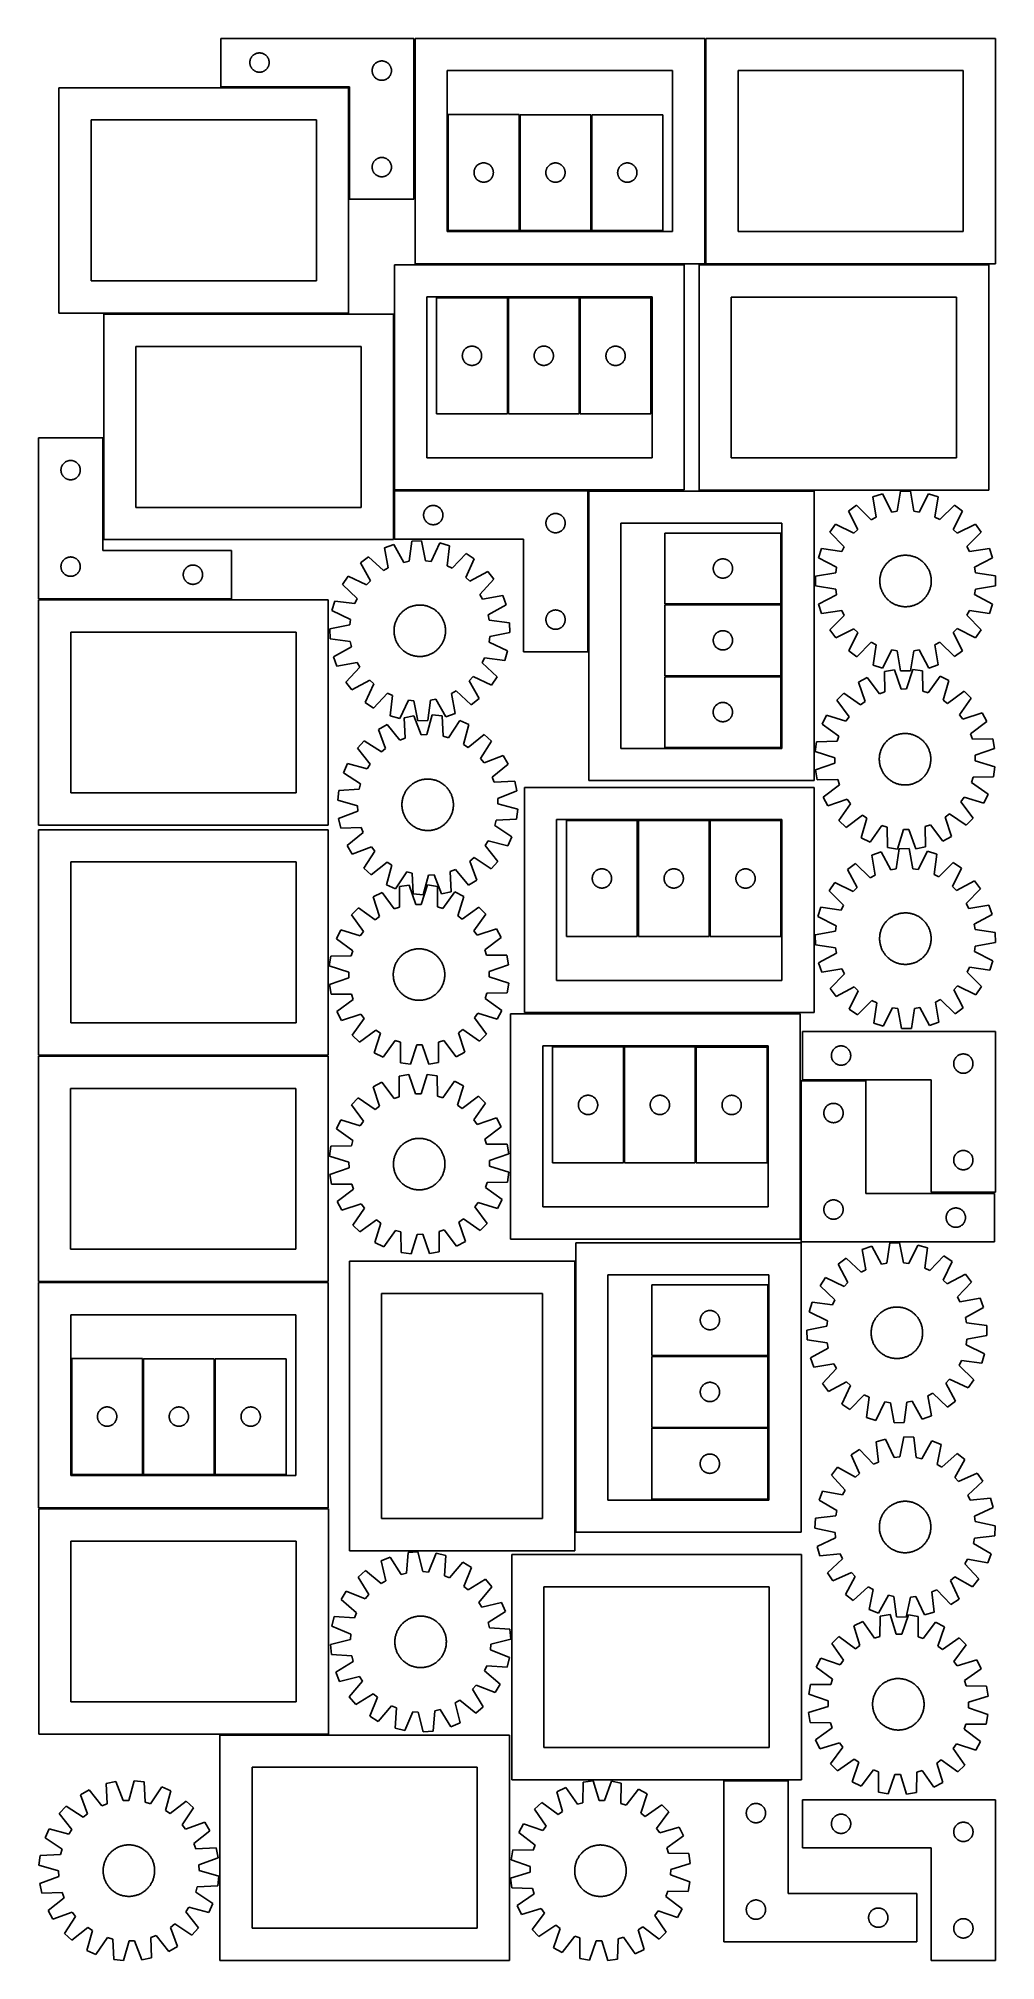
# Model space of a CAD drawing. Header units: millimetres. Extents: x 7 to 1493, y 7 to 2993.
import ezdxf

# ---------------------------------------------------------------- set-up
doc = ezdxf.new("R2010")
doc.units = ezdxf.units.MM
doc.layers.add('CUT', color=7, linetype='CONTINUOUS', true_color=0x000000)

msp = doc.modelspace()

# ---------------------------------------------------------------- linework, layer by layer
at = {"layer": 'CUT'}
for p, q in [((589.964137, 2993.459997), (289.964137, 2993.459997)), ((289.964137, 2993.459997), (289.964137, 2918.459997)), ((589.964137, 2743.459997), (589.964137, 2993.459997)), ((1041.682421, 2993.411634), (591.682421, 2993.411634)), ((591.682421, 2993.411634), (591.682421, 2643.411634)), ((1041.682421, 2643.411634), (1041.682421, 2993.411634)), ((1493.428993, 2993.455867), (1043.428993, 2993.455867)), ((1043.428993, 2993.455867), (1043.428993, 2643.455867)), ((1493.428993, 2643.455867), (1493.428993, 2993.455867)), ((334.984026, 2956.732178), (335.043639, 2957.502311)), ((335.043639, 2957.502311), (335.142819, 2958.268355)), ((335.142819, 2958.268355), (335.281302, 2959.028277)), ((335.281302, 2959.028277), (335.458722, 2959.780063)), ((335.458722, 2959.780063), (335.674607, 2960.521719)), ((335.674607, 2960.521719), (335.928385, 2961.251278)), ((335.928385, 2961.251278), (336.219384, 2961.966805)), ((336.219384, 2961.966805), (336.546831, 2962.666403)), ((336.546831, 2962.666403), (336.909859, 2963.348218)), ((336.909859, 2963.348218), (337.307504, 2964.010439)), ((337.307504, 2964.010439), (337.738712, 2964.651313)), ((337.738712, 2964.651313), (338.20234, 2965.269139)), ((338.20234, 2965.269139), (338.697158, 2965.862278)), ((338.697158, 2965.862278), (339.221855, 2966.429159)), ((339.221855, 2966.429159), (339.775037, 2966.968277)), ((339.775037, 2966.968277), (340.35524, 2967.478203)), ((340.35524, 2967.478203), (340.960923, 2967.957585)), ((340.960923, 2967.957585), (341.590482, 2968.405152)), ((341.590482, 2968.405152), (342.242245, 2968.819716)), ((342.242245, 2968.819716), (342.914486, 2969.200178)), ((342.914486, 2969.200178), (343.605422, 2969.54553)), ((343.605422, 2969.54553), (344.313219, 2969.854856)), ((344.313219, 2969.854856), (345.036002, 2970.127335)), ((345.036002, 2970.127335), (345.771853, 2970.362245)), ((345.771853, 2970.362245), (346.518821, 2970.558962)), ((346.518821, 2970.558962), (347.274926, 2970.716966)), ((347.274926, 2970.716966), (348.038162, 2970.835837)), ((348.038162, 2970.835837), (348.806505, 2970.915259)), ((348.806505, 2970.915259), (349.577919, 2970.955024)), ((349.577919, 2970.955024), (350.350356, 2970.955024)), ((350.350356, 2970.955024), (351.121769, 2970.915259)), ((351.121769, 2970.915259), (351.890113, 2970.835837)), ((351.890113, 2970.835837), (352.653349, 2970.716966)), ((352.653349, 2970.716966), (353.409454, 2970.558962)), ((353.409454, 2970.558962), (354.156422, 2970.362245)), ((354.156422, 2970.362245), (354.892273, 2970.127335)), ((354.892273, 2970.127335), (355.615056, 2969.854856)), ((355.615056, 2969.854856), (356.322853, 2969.54553)), ((356.322853, 2969.54553), (357.013789, 2969.200178)), ((357.013789, 2969.200178), (357.686029, 2968.819716)), ((357.686029, 2968.819716), (358.337793, 2968.405152)), ((358.337793, 2968.405152), (358.967352, 2967.957585)), ((358.967352, 2967.957585), (359.573035, 2967.478203)), ((359.573035, 2967.478203), (360.153237, 2966.968277)), ((360.153237, 2966.968277), (360.70642, 2966.429159)), ((360.70642, 2966.429159), (361.231116, 2965.862278)), ((361.231116, 2965.862278), (361.725935, 2965.269139)), ((361.725935, 2965.269139), (362.189562, 2964.651313)), ((362.189562, 2964.651313), (362.620771, 2964.010439)), ((362.620771, 2964.010439), (363.018416, 2963.348218)), ((363.018416, 2963.348218), (363.381444, 2962.666403)), ((363.381444, 2962.666403), (363.708891, 2961.966805)), ((363.708891, 2961.966805), (363.99989, 2961.251278)), ((363.99989, 2961.251278), (364.253668, 2960.521719)), ((364.253668, 2960.521719), (364.469553, 2959.780063)), ((364.469553, 2959.780063), (364.646973, 2959.028277)), ((364.646973, 2959.028277), (364.785456, 2958.268355)), ((364.785456, 2958.268355), (364.884636, 2957.502311)), ((364.884636, 2957.502311), (364.944249, 2956.732178)), ((533.605422, 2957.04553), (534.313219, 2957.354856)), ((534.313219, 2957.354856), (535.036002, 2957.627335)), ((535.036002, 2957.627335), (535.771853, 2957.862245)), ((535.771853, 2957.862245), (536.518821, 2958.058962)), ((536.518821, 2958.058962), (537.274926, 2958.216966)), ((537.274926, 2958.216966), (538.038162, 2958.335837)), ((538.038162, 2958.335837), (538.806505, 2958.415259)), ((538.806505, 2958.415259), (539.577919, 2958.455024)), ((539.577919, 2958.455024), (540.350356, 2958.455024)), ((540.350356, 2958.455024), (541.121769, 2958.415259)), ((541.121769, 2958.415259), (541.890113, 2958.335837)), ((541.890113, 2958.335837), (542.653349, 2958.216966)), ((542.653349, 2958.216966), (543.409454, 2958.058962)), ((543.409454, 2958.058962), (544.156422, 2957.862245)), ((544.156422, 2957.862245), (544.892273, 2957.627335)), ((544.892273, 2957.627335), (545.615056, 2957.354856)), ((545.615056, 2957.354856), (546.322853, 2957.04553)), ((334.964137, 2955.959997), (334.984026, 2956.732178)), ((334.984026, 2955.187815), (334.964137, 2955.959997)), ((335.043639, 2954.417682), (334.984026, 2955.187815)), ((335.142819, 2953.651638), (335.043639, 2954.417682)), ((335.281302, 2952.891716), (335.142819, 2953.651638)), ((335.458722, 2952.13993), (335.281302, 2952.891716)), ((335.674607, 2951.398274), (335.458722, 2952.13993)), ((335.928385, 2950.668715), (335.674607, 2951.398274)), ((336.219384, 2949.953188), (335.928385, 2950.668715)), ((336.546831, 2949.25359), (336.219384, 2949.953188)), ((336.909859, 2948.571775), (336.546831, 2949.25359)), ((337.307504, 2947.909554), (336.909859, 2948.571775)), ((337.738712, 2947.26868), (337.307504, 2947.909554)), ((338.20234, 2946.650854), (337.738712, 2947.26868)), ((338.697158, 2946.057715), (338.20234, 2946.650854)), ((339.221855, 2945.490834), (338.697158, 2946.057715)), ((339.775037, 2944.951716), (339.221855, 2945.490834)), ((340.35524, 2944.44179), (339.775037, 2944.951716)), ((340.960923, 2943.962408), (340.35524, 2944.44179)), ((341.590482, 2943.514841), (340.960923, 2943.962408)), ((342.242245, 2943.100277), (341.590482, 2943.514841)), ((342.914486, 2942.719815), (342.242245, 2943.100277)), ((343.605422, 2942.374463), (342.914486, 2942.719815)), ((344.313219, 2942.065137), (343.605422, 2942.374463)), ((345.036002, 2941.792658), (344.313219, 2942.065137)), ((345.771853, 2941.557748), (345.036002, 2941.792658)), ((346.518821, 2941.361031), (345.771853, 2941.557748)), ((347.274926, 2941.203027), (346.518821, 2941.361031)), ((348.038162, 2941.084156), (347.274926, 2941.203027)), ((348.806505, 2941.004734), (348.038162, 2941.084156)), ((349.577919, 2940.964969), (348.806505, 2941.004734)), ((350.350356, 2940.964969), (349.577919, 2940.964969)), ((351.121769, 2941.004734), (350.350356, 2940.964969)), ((351.890113, 2941.084156), (351.121769, 2941.004734)), ((352.653349, 2941.203027), (351.890113, 2941.084156)), ((353.409454, 2941.361031), (352.653349, 2941.203027)), ((354.156422, 2941.557748), (353.409454, 2941.361031)), ((354.892273, 2941.792658), (354.156422, 2941.557748)), ((355.615056, 2942.065137), (354.892273, 2941.792658)), ((356.322853, 2942.374463), (355.615056, 2942.065137)), ((357.013789, 2942.719815), (356.322853, 2942.374463)), ((357.686029, 2943.100277), (357.013789, 2942.719815)), ((358.337793, 2943.514841), (357.686029, 2943.100277)), ((358.967352, 2943.962408), (358.337793, 2943.514841)), ((359.573035, 2944.44179), (358.967352, 2943.962408)), ((360.153237, 2944.951716), (359.573035, 2944.44179)), ((360.70642, 2945.490834), (360.153237, 2944.951716)), ((361.231116, 2946.057715), (360.70642, 2945.490834)), ((361.725935, 2946.650854), (361.231116, 2946.057715)), ((362.189562, 2947.26868), (361.725935, 2946.650854)), ((362.620771, 2947.909554), (362.189562, 2947.26868)), ((363.018416, 2948.571775), (362.620771, 2947.909554)), ((363.381444, 2949.25359), (363.018416, 2948.571775)), ((363.708891, 2949.953188), (363.381444, 2949.25359)), ((363.99989, 2950.668715), (363.708891, 2949.953188)), ((364.253668, 2951.398274), (363.99989, 2950.668715)), ((364.469553, 2952.13993), (364.253668, 2951.398274)), ((364.646973, 2952.891716), (364.469553, 2952.13993)), ((364.785456, 2953.651638), (364.646973, 2952.891716)), ((364.884636, 2954.417682), (364.785456, 2953.651638)), ((364.944249, 2955.187815), (364.884636, 2954.417682)), ((364.944249, 2956.732178), (364.964137, 2955.959997)), ((364.964137, 2955.959997), (364.944249, 2955.187815)), ((524.964137, 2943.459997), (524.984026, 2944.232178)), ((524.984026, 2942.687815), (524.964137, 2943.459997)), ((524.984026, 2944.232178), (525.043639, 2945.002311)), ((525.043639, 2941.917682), (524.984026, 2942.687815)), ((525.043639, 2945.002311), (525.142819, 2945.768355)), ((525.142819, 2941.151638), (525.043639, 2941.917682)), ((525.142819, 2945.768355), (525.281302, 2946.528277)), ((525.281302, 2940.391716), (525.142819, 2941.151638)), ((525.281302, 2946.528277), (525.458722, 2947.280063)), ((525.458722, 2939.63993), (525.281302, 2940.391716)), ((525.458722, 2947.280063), (525.674607, 2948.021719)), ((525.674607, 2938.898274), (525.458722, 2939.63993)), ((525.674607, 2948.021719), (525.928385, 2948.751278)), ((525.928385, 2938.168715), (525.674607, 2938.898274)), ((525.928385, 2948.751278), (526.219384, 2949.466805)), ((526.219384, 2937.453188), (525.928385, 2938.168715)), ((526.219384, 2949.466805), (526.546831, 2950.166403)), ((526.546831, 2936.75359), (526.219384, 2937.453188)), ((526.546831, 2950.166403), (526.909859, 2950.848218)), ((526.909859, 2936.071775), (526.546831, 2936.75359)), ((526.909859, 2950.848218), (527.307504, 2951.510439)), ((527.307504, 2935.409554), (526.909859, 2936.071775)), ((527.307504, 2951.510439), (527.738712, 2952.151313)), ((527.738712, 2934.76868), (527.307504, 2935.409554)), ((527.738712, 2952.151313), (528.20234, 2952.769139)), ((528.20234, 2934.150854), (527.738712, 2934.76868)), ((528.20234, 2952.769139), (528.697158, 2953.362278)), ((528.697158, 2933.557715), (528.20234, 2934.150854)), ((528.697158, 2953.362278), (529.221855, 2953.929159)), ((529.221855, 2932.990834), (528.697158, 2933.557715)), ((529.221855, 2953.929159), (529.775037, 2954.468277)), ((529.775037, 2932.451716), (529.221855, 2932.990834)), ((529.775037, 2954.468277), (530.35524, 2954.978203)), ((530.35524, 2931.94179), (529.775037, 2932.451716)), ((530.35524, 2954.978203), (530.960923, 2955.457585)), ((530.960923, 2931.462408), (530.35524, 2931.94179)), ((530.960923, 2955.457585), (531.590482, 2955.905152)), ((531.590482, 2931.014841), (530.960923, 2931.462408)), ((531.590482, 2955.905152), (532.242245, 2956.319716)), ((532.242245, 2930.600277), (531.590482, 2931.014841)), ((532.242245, 2956.319716), (532.914486, 2956.700178)), ((532.914486, 2930.219815), (532.242245, 2930.600277)), ((532.914486, 2956.700178), (533.605422, 2957.04553)), ((533.605422, 2929.874463), (532.914486, 2930.219815)), ((534.313219, 2929.565137), (533.605422, 2929.874463)), ((535.036002, 2929.292658), (534.313219, 2929.565137)), ((535.771853, 2929.057748), (535.036002, 2929.292658)), ((536.518821, 2928.861031), (535.771853, 2929.057748)), ((537.274926, 2928.703027), (536.518821, 2928.861031)), ((538.038162, 2928.584156), (537.274926, 2928.703027)), ((538.806505, 2928.504734), (538.038162, 2928.584156)), ((539.577919, 2928.464969), (538.806505, 2928.504734)), ((540.350356, 2928.464969), (539.577919, 2928.464969)), ((541.121769, 2928.504734), (540.350356, 2928.464969)), ((541.890113, 2928.584156), (541.121769, 2928.504734)), ((542.653349, 2928.703027), (541.890113, 2928.584156)), ((543.409454, 2928.861031), (542.653349, 2928.703027)), ((544.156422, 2929.057748), (543.409454, 2928.861031)), ((544.892273, 2929.292658), (544.156422, 2929.057748)), ((545.615056, 2929.565137), (544.892273, 2929.292658)), ((546.322853, 2929.874463), (545.615056, 2929.565137)), ((546.322853, 2957.04553), (547.013789, 2956.700178)), ((547.013789, 2930.219815), (546.322853, 2929.874463)), ((547.013789, 2956.700178), (547.686029, 2956.319716)), ((547.686029, 2930.600277), (547.013789, 2930.219815)), ((547.686029, 2956.319716), (548.337793, 2955.905152)), ((548.337793, 2931.014841), (547.686029, 2930.600277)), ((548.337793, 2955.905152), (548.967352, 2955.457585)), ((548.967352, 2931.462408), (548.337793, 2931.014841)), ((548.967352, 2955.457585), (549.573035, 2954.978203)), ((549.573035, 2931.94179), (548.967352, 2931.462408)), ((549.573035, 2954.978203), (550.153237, 2954.468277)), ((550.153237, 2932.451716), (549.573035, 2931.94179)), ((550.153237, 2954.468277), (550.70642, 2953.929159)), ((550.70642, 2932.990834), (550.153237, 2932.451716)), ((550.70642, 2953.929159), (551.231116, 2953.362278)), ((551.231116, 2933.557715), (550.70642, 2932.990834)), ((551.231116, 2953.362278), (551.725935, 2952.769139)), ((551.725935, 2934.150854), (551.231116, 2933.557715)), ((551.725935, 2952.769139), (552.189562, 2952.151313)), ((552.189562, 2934.76868), (551.725935, 2934.150854)), ((552.189562, 2952.151313), (552.620771, 2951.510439)), ((552.620771, 2935.409554), (552.189562, 2934.76868)), ((552.620771, 2951.510439), (553.018416, 2950.848218)), ((553.018416, 2936.071775), (552.620771, 2935.409554)), ((553.018416, 2950.848218), (553.381444, 2950.166403)), ((553.381444, 2936.75359), (553.018416, 2936.071775)), ((553.381444, 2950.166403), (553.708891, 2949.466805)), ((553.708891, 2937.453188), (553.381444, 2936.75359)), ((553.708891, 2949.466805), (553.99989, 2948.751278)), ((553.99989, 2938.168715), (553.708891, 2937.453188)), ((553.99989, 2948.751278), (554.253668, 2948.021719)), ((554.253668, 2938.898274), (553.99989, 2938.168715)), ((554.253668, 2948.021719), (554.469553, 2947.280063)), ((554.469553, 2939.63993), (554.253668, 2938.898274)), ((554.469553, 2947.280063), (554.646973, 2946.528277)), ((554.646973, 2940.391716), (554.469553, 2939.63993)), ((554.646973, 2946.528277), (554.785456, 2945.768355)), ((554.785456, 2941.151638), (554.646973, 2940.391716)), ((554.785456, 2945.768355), (554.884636, 2945.002311)), ((554.884636, 2941.917682), (554.785456, 2941.151638)), ((554.884636, 2945.002311), (554.944249, 2944.232178)), ((554.944249, 2942.687815), (554.884636, 2941.917682)), ((554.944249, 2944.232178), (554.964137, 2943.459997)), ((554.964137, 2943.459997), (554.944249, 2942.687815)), ((991.682421, 2943.411634), (641.682421, 2943.411634)), ((641.682421, 2943.411634), (641.682421, 2693.411634)), ((991.682421, 2693.411634), (991.682421, 2943.411634)), ((1443.428993, 2943.455867), (1093.428993, 2943.455867)), ((1093.428993, 2943.455867), (1093.428993, 2693.455867)), ((1443.428993, 2693.455867), (1443.428993, 2943.455867)), ((488.426704, 2916.764704), (38.426704, 2916.764704)), ((38.426704, 2916.764704), (38.426704, 2566.764704)), ((289.964137, 2918.459997), (489.964137, 2918.459997)), ((488.426704, 2566.764704), (488.426704, 2916.764704)), ((489.964137, 2918.459997), (489.964137, 2743.459997)), ((753.254949, 2875.08606), (643.254949, 2875.08606)), ((643.254949, 2875.08606), (643.254949, 2695.08606)), ((753.254949, 2695.08606), (753.254949, 2875.08606)), ((864.775, 2874.982361), (754.775, 2874.982361)), ((754.775, 2874.982361), (754.775, 2694.982361)), ((864.775, 2694.982361), (864.775, 2874.982361)), ((866.377183, 2874.987592), (866.377183, 2694.987592)), ((976.377183, 2874.987592), (866.377183, 2874.987592)), ((976.377183, 2694.987592), (976.377183, 2874.987592)), ((438.426704, 2866.764704), (88.426704, 2866.764704)), ((88.426704, 2866.764704), (88.426704, 2616.764704)), ((438.426704, 2616.764704), (438.426704, 2866.764704)), ((535.036002, 2807.627335), (535.771853, 2807.862245)), ((535.771853, 2807.862245), (536.518821, 2808.058962)), ((536.518821, 2808.058962), (537.274926, 2808.216966)), ((537.274926, 2808.216966), (538.038162, 2808.335837)), ((538.038162, 2808.335837), (538.806505, 2808.415259)), ((538.806505, 2808.415259), (539.577919, 2808.455024)), ((539.577919, 2808.455024), (540.350356, 2808.455024)), ((540.350356, 2808.455024), (541.121769, 2808.415259)), ((541.121769, 2808.415259), (541.890113, 2808.335837)), ((541.890113, 2808.335837), (542.653349, 2808.216966)), ((542.653349, 2808.216966), (543.409454, 2808.058962)), ((543.409454, 2808.058962), (544.156422, 2807.862245)), ((544.156422, 2807.862245), (544.892273, 2807.627335)), ((524.964137, 2793.459997), (524.984026, 2794.232178)), ((524.984026, 2792.687815), (524.964137, 2793.459997)), ((524.984026, 2794.232178), (525.043639, 2795.002311)), ((525.043639, 2791.917682), (524.984026, 2792.687815)), ((525.043639, 2795.002311), (525.142819, 2795.768355)), ((525.142819, 2791.151638), (525.043639, 2791.917682)), ((525.142819, 2795.768355), (525.281302, 2796.528277)), ((525.281302, 2790.391716), (525.142819, 2791.151638)), ((525.281302, 2796.528277), (525.458722, 2797.280063)), ((525.458722, 2789.63993), (525.281302, 2790.391716)), ((525.458722, 2797.280063), (525.674607, 2798.021719)), ((525.674607, 2788.898274), (525.458722, 2789.63993)), ((525.674607, 2798.021719), (525.928385, 2798.751278)), ((525.928385, 2788.168715), (525.674607, 2788.898274)), ((525.928385, 2798.751278), (526.219384, 2799.466805)), ((526.219384, 2787.453188), (525.928385, 2788.168715)), ((526.219384, 2799.466805), (526.546831, 2800.166403)), ((526.546831, 2786.75359), (526.219384, 2787.453188)), ((526.546831, 2800.166403), (526.909859, 2800.848218)), ((526.909859, 2786.071775), (526.546831, 2786.75359)), ((526.909859, 2800.848218), (527.307504, 2801.510439)), ((527.307504, 2785.409554), (526.909859, 2786.071775)), ((527.307504, 2801.510439), (527.738712, 2802.151313)), ((527.738712, 2784.76868), (527.307504, 2785.409554)), ((527.738712, 2802.151313), (528.20234, 2802.769139)), ((528.20234, 2784.150854), (527.738712, 2784.76868)), ((528.20234, 2802.769139), (528.697158, 2803.362278)), ((528.697158, 2783.557715), (528.20234, 2784.150854)), ((528.697158, 2803.362278), (529.221855, 2803.929159)), ((529.221855, 2782.990834), (528.697158, 2783.557715)), ((529.221855, 2803.929159), (529.775037, 2804.468277)), ((529.775037, 2782.451716), (529.221855, 2782.990834)), ((529.775037, 2804.468277), (530.35524, 2804.978203)), ((530.35524, 2781.94179), (529.775037, 2782.451716)), ((530.35524, 2804.978203), (530.960923, 2805.457585)), ((530.960923, 2781.462408), (530.35524, 2781.94179)), ((530.960923, 2805.457585), (531.590482, 2805.905152)), ((531.590482, 2781.014841), (530.960923, 2781.462408)), ((531.590482, 2805.905152), (532.242245, 2806.319716)), ((532.242245, 2780.600277), (531.590482, 2781.014841)), ((532.242245, 2806.319716), (532.914486, 2806.700178)), ((532.914486, 2780.219815), (532.242245, 2780.600277)), ((532.914486, 2806.700178), (533.605422, 2807.04553)), ((533.605422, 2779.874463), (532.914486, 2780.219815)), ((533.605422, 2807.04553), (534.313219, 2807.354856)), ((534.313219, 2779.565137), (533.605422, 2779.874463)), ((534.313219, 2807.354856), (535.036002, 2807.627335)), ((535.036002, 2779.292658), (534.313219, 2779.565137)), ((535.771853, 2779.057748), (535.036002, 2779.292658)), ((536.518821, 2778.861031), (535.771853, 2779.057748)), ((537.274926, 2778.703027), (536.518821, 2778.861031)), ((538.038162, 2778.584156), (537.274926, 2778.703027)), ((538.806505, 2778.504734), (538.038162, 2778.584156)), ((539.577919, 2778.464969), (538.806505, 2778.504734)), ((540.350356, 2778.464969), (539.577919, 2778.464969)), ((541.121769, 2778.504734), (540.350356, 2778.464969)), ((541.890113, 2778.584156), (541.121769, 2778.504734)), ((542.653349, 2778.703027), (541.890113, 2778.584156)), ((543.409454, 2778.861031), (542.653349, 2778.703027)), ((544.156422, 2779.057748), (543.409454, 2778.861031)), ((544.892273, 2779.292658), (544.156422, 2779.057748)), ((544.892273, 2807.627335), (545.615056, 2807.354856)), ((545.615056, 2779.565137), (544.892273, 2779.292658)), ((545.615056, 2807.354856), (546.322853, 2807.04553)), ((546.322853, 2779.874463), (545.615056, 2779.565137)), ((546.322853, 2807.04553), (547.013789, 2806.700178)), ((547.013789, 2780.219815), (546.322853, 2779.874463)), ((547.013789, 2806.700178), (547.686029, 2806.319716)), ((547.686029, 2780.600277), (547.013789, 2780.219815)), ((547.686029, 2806.319716), (548.337793, 2805.905152)), ((548.337793, 2781.014841), (547.686029, 2780.600277)), ((548.337793, 2805.905152), (548.967352, 2805.457585)), ((548.967352, 2781.462408), (548.337793, 2781.014841)), ((548.967352, 2805.457585), (549.573035, 2804.978203)), ((549.573035, 2781.94179), (548.967352, 2781.462408)), ((549.573035, 2804.978203), (550.153237, 2804.468277)), ((550.153237, 2782.451716), (549.573035, 2781.94179)), ((550.153237, 2804.468277), (550.70642, 2803.929159)), ((550.70642, 2782.990834), (550.153237, 2782.451716)), ((550.70642, 2803.929159), (551.231116, 2803.362278)), ((551.231116, 2783.557715), (550.70642, 2782.990834)), ((551.231116, 2803.362278), (551.725935, 2802.769139)), ((551.725935, 2784.150854), (551.231116, 2783.557715)), ((551.725935, 2802.769139), (552.189562, 2802.151313)), ((552.189562, 2784.76868), (551.725935, 2784.150854)), ((552.189562, 2802.151313), (552.620771, 2801.510439)), ((552.620771, 2785.409554), (552.189562, 2784.76868)), ((552.620771, 2801.510439), (553.018416, 2800.848218)), ((553.018416, 2786.071775), (552.620771, 2785.409554)), ((553.018416, 2800.848218), (553.381444, 2800.166403)), ((553.381444, 2786.75359), (553.018416, 2786.071775)), ((553.381444, 2800.166403), (553.708891, 2799.466805)), ((553.708891, 2787.453188), (553.381444, 2786.75359)), ((553.708891, 2799.466805), (553.99989, 2798.751278)), ((553.99989, 2788.168715), (553.708891, 2787.453188)), ((553.99989, 2798.751278), (554.253668, 2798.021719)), ((554.253668, 2788.898274), (553.99989, 2788.168715)), ((554.253668, 2798.021719), (554.469553, 2797.280063)), ((554.469553, 2789.63993), (554.253668, 2788.898274)), ((554.469553, 2797.280063), (554.646973, 2796.528277)), ((554.646973, 2790.391716), (554.469553, 2789.63993)), ((554.646973, 2796.528277), (554.785456, 2795.768355)), ((554.785456, 2791.151638), (554.646973, 2790.391716)), ((554.785456, 2795.768355), (554.884636, 2795.002311)), ((554.884636, 2791.917682), (554.785456, 2791.151638)), ((554.884636, 2795.002311), (554.944249, 2794.232178)), ((554.944249, 2792.687815), (554.884636, 2791.917682)), ((554.944249, 2794.232178), (554.964137, 2793.459997)), ((554.964137, 2793.459997), (554.944249, 2792.687815)), ((683.259922, 2785.472278), (683.299687, 2786.243692)), ((683.259922, 2784.699841), (683.259922, 2785.472278)), ((683.299687, 2783.928428), (683.259922, 2784.699841)), ((683.299687, 2786.243692), (683.379109, 2787.012035)), ((683.379109, 2783.160084), (683.299687, 2783.928428)), ((683.379109, 2787.012035), (683.49798, 2787.775271)), ((683.49798, 2782.396848), (683.379109, 2783.160084)), ((683.49798, 2787.775271), (683.655984, 2788.531376)), ((683.655984, 2781.640744), (683.49798, 2782.396848)), ((683.655984, 2788.531376), (683.852701, 2789.278344)), ((683.852701, 2780.893775), (683.655984, 2781.640744)), ((683.852701, 2789.278344), (684.087611, 2790.014195)), ((684.087611, 2780.157924), (683.852701, 2780.893775)), ((684.087611, 2790.014195), (684.36009, 2790.736978)), ((684.36009, 2779.435141), (684.087611, 2780.157924)), ((684.36009, 2790.736978), (684.669416, 2791.444776)), ((684.669416, 2778.727344), (684.36009, 2779.435141)), ((684.669416, 2791.444776), (685.014767, 2792.135711)), ((685.014767, 2778.036409), (684.669416, 2778.727344)), ((685.014767, 2792.135711), (685.39523, 2792.807952)), ((685.39523, 2777.364168), (685.014767, 2778.036409)), ((685.39523, 2792.807952), (685.809794, 2793.459716)), ((685.809794, 2793.459716), (686.257361, 2794.089274)), ((686.257361, 2794.089274), (686.736743, 2794.694957)), ((686.736743, 2794.694957), (687.246669, 2795.27516)), ((687.246669, 2795.27516), (687.785787, 2795.828343)), ((687.785787, 2795.828343), (688.352668, 2796.353039)), ((688.352668, 2796.353039), (688.945807, 2796.847857)), ((688.945807, 2796.847857), (689.563633, 2797.311485)), ((689.563633, 2797.311485), (690.204507, 2797.742693)), ((690.204507, 2797.742693), (690.866728, 2798.140338)), ((690.866728, 2798.140338), (691.548543, 2798.503366)), ((691.548543, 2798.503366), (692.248141, 2798.830813)), ((692.248141, 2798.830813), (692.963668, 2799.121812)), ((692.963668, 2799.121812), (693.693227, 2799.37559)), ((693.693227, 2799.37559), (694.434883, 2799.591476)), ((694.434883, 2799.591476), (695.186668, 2799.768895)), ((695.186668, 2799.768895), (695.946591, 2799.907378)), ((695.946591, 2799.907378), (696.712635, 2800.006558)), ((696.712635, 2800.006558), (697.482768, 2800.066171)), ((697.482768, 2800.066171), (698.254949, 2800.08606)), ((698.254949, 2800.08606), (699.027131, 2800.066171)), ((699.027131, 2800.066171), (699.797264, 2800.006558)), ((699.797264, 2800.006558), (700.563308, 2799.907378)), ((700.563308, 2799.907378), (701.32323, 2799.768895)), ((701.32323, 2799.768895), (702.075016, 2799.591476)), ((702.075016, 2799.591476), (702.816672, 2799.37559)), ((702.816672, 2799.37559), (703.546231, 2799.121812)), ((703.546231, 2799.121812), (704.261758, 2798.830813)), ((704.261758, 2798.830813), (704.961356, 2798.503366)), ((704.961356, 2798.503366), (705.64317, 2798.140338)), ((705.64317, 2798.140338), (706.305392, 2797.742693)), ((706.305392, 2797.742693), (706.946266, 2797.311485)), ((706.946266, 2797.311485), (707.564092, 2796.847857)), ((707.564092, 2796.847857), (708.157231, 2796.353039)), ((708.157231, 2796.353039), (708.724112, 2795.828343)), ((708.724112, 2795.828343), (709.26323, 2795.27516)), ((709.26323, 2795.27516), (709.773156, 2794.694957)), ((709.773156, 2794.694957), (710.252538, 2794.089274)), ((710.252538, 2794.089274), (710.700105, 2793.459716)), ((710.700105, 2793.459716), (711.114669, 2792.807952)), ((711.114669, 2792.807952), (711.495131, 2792.135711)), ((711.495131, 2778.036409), (711.114669, 2777.364168)), ((711.495131, 2792.135711), (711.840483, 2791.444776)), ((711.840483, 2778.727344), (711.495131, 2778.036409)), ((711.840483, 2791.444776), (712.149809, 2790.736978)), ((712.149809, 2779.435141), (711.840483, 2778.727344)), ((712.149809, 2790.736978), (712.422288, 2790.014195)), ((712.422288, 2780.157924), (712.149809, 2779.435141)), ((712.422288, 2790.014195), (712.657198, 2789.278344)), ((712.657198, 2780.893775), (712.422288, 2780.157924)), ((712.657198, 2789.278344), (712.853915, 2788.531376)), ((712.853915, 2781.640744), (712.657198, 2780.893775)), ((712.853915, 2788.531376), (713.011919, 2787.775271)), ((713.011919, 2782.396848), (712.853915, 2781.640744)), ((713.011919, 2787.775271), (713.13079, 2787.012035)), ((713.13079, 2783.160084), (713.011919, 2782.396848)), ((713.13079, 2787.012035), (713.210212, 2786.243692)), ((713.210212, 2783.928428), (713.13079, 2783.160084)), ((713.210212, 2786.243692), (713.249976, 2785.472278)), ((713.249976, 2784.699841), (713.210212, 2783.928428)), ((713.249976, 2785.472278), (713.249976, 2784.699841)), ((794.779972, 2785.36858), (794.819737, 2786.139993)), ((794.779972, 2784.596142), (794.779972, 2785.36858)), ((794.819737, 2783.824729), (794.779972, 2784.596142)), ((794.819737, 2786.139993), (794.899159, 2786.908336)), ((794.899159, 2783.056386), (794.819737, 2783.824729)), ((794.899159, 2786.908336), (795.01803, 2787.671572)), ((795.01803, 2782.29315), (794.899159, 2783.056386)), ((795.01803, 2787.671572), (795.176034, 2788.427677)), ((795.176034, 2781.537045), (795.01803, 2782.29315)), ((795.176034, 2788.427677), (795.372751, 2789.174645)), ((795.372751, 2780.790076), (795.176034, 2781.537045)), ((795.372751, 2789.174645), (795.607661, 2789.910497)), ((795.607661, 2780.054225), (795.372751, 2780.790076)), ((795.607661, 2789.910497), (795.88014, 2790.633279)), ((795.88014, 2779.331443), (795.607661, 2780.054225)), ((795.88014, 2790.633279), (796.189466, 2791.341077)), ((796.189466, 2778.623645), (795.88014, 2779.331443)), ((796.189466, 2791.341077), (796.534818, 2792.032012)), ((796.534818, 2777.93271), (796.189466, 2778.623645)), ((796.534818, 2792.032012), (796.91528, 2792.704253)), ((796.91528, 2777.260469), (796.534818, 2777.93271)), ((796.91528, 2792.704253), (797.329844, 2793.356017)), ((797.329844, 2793.356017), (797.777411, 2793.985575)), ((797.777411, 2793.985575), (798.256793, 2794.591259)), ((798.256793, 2794.591259), (798.766719, 2795.171461)), ((798.766719, 2795.171461), (799.305837, 2795.724644)), ((799.305837, 2795.724644), (799.872718, 2796.24934)), ((799.872718, 2796.24934), (800.465857, 2796.744158)), ((800.465857, 2796.744158), (801.083683, 2797.207786)), ((801.083683, 2797.207786), (801.724557, 2797.638994)), ((801.724557, 2797.638994), (802.386778, 2798.03664)), ((802.386778, 2798.03664), (803.068593, 2798.399667)), ((803.068593, 2798.399667), (803.768191, 2798.727115)), ((803.768191, 2798.727115), (804.483718, 2799.018113)), ((804.483718, 2799.018113), (805.213277, 2799.271892)), ((805.213277, 2799.271892), (805.954933, 2799.487777)), ((805.954933, 2799.487777), (806.706719, 2799.665196)), ((806.706719, 2799.665196), (807.466641, 2799.803679)), ((807.466641, 2799.803679), (808.232685, 2799.902859)), ((808.232685, 2799.902859), (809.002818, 2799.962472)), ((809.002818, 2799.962472), (809.775, 2799.982361)), ((809.775, 2799.982361), (810.547181, 2799.962472)), ((810.547181, 2799.962472), (811.317314, 2799.902859)), ((811.317314, 2799.902859), (812.083358, 2799.803679)), ((812.083358, 2799.803679), (812.843281, 2799.665196)), ((812.843281, 2799.665196), (813.595066, 2799.487777)), ((813.595066, 2799.487777), (814.336722, 2799.271892)), ((814.336722, 2799.271892), (815.066281, 2799.018113)), ((815.066281, 2799.018113), (815.781808, 2798.727115)), ((815.781808, 2798.727115), (816.481406, 2798.399667)), ((816.481406, 2798.399667), (817.163221, 2798.03664)), ((817.163221, 2798.03664), (817.825442, 2797.638994)), ((817.825442, 2797.638994), (818.466316, 2797.207786)), ((818.466316, 2797.207786), (819.084142, 2796.744158)), ((819.084142, 2796.744158), (819.677281, 2796.24934)), ((819.677281, 2796.24934), (820.244162, 2795.724644)), ((820.244162, 2795.724644), (820.78328, 2795.171461)), ((820.78328, 2795.171461), (821.293206, 2794.591259)), ((821.293206, 2794.591259), (821.772588, 2793.985575)), ((821.772588, 2793.985575), (822.220155, 2793.356017)), ((822.220155, 2793.356017), (822.634719, 2792.704253)), ((822.634719, 2792.704253), (823.015181, 2792.032012)), ((823.015181, 2777.93271), (822.634719, 2777.260469)), ((823.015181, 2792.032012), (823.360533, 2791.341077)), ((823.360533, 2778.623645), (823.015181, 2777.93271)), ((823.360533, 2791.341077), (823.669859, 2790.633279)), ((823.669859, 2779.331443), (823.360533, 2778.623645)), ((823.669859, 2790.633279), (823.942338, 2789.910497)), ((823.942338, 2780.054225), (823.669859, 2779.331443)), ((823.942338, 2789.910497), (824.177248, 2789.174645)), ((824.177248, 2780.790076), (823.942338, 2780.054225)), ((824.177248, 2789.174645), (824.373965, 2788.427677)), ((824.373965, 2781.537045), (824.177248, 2780.790076)), ((824.373965, 2788.427677), (824.531969, 2787.671572)), ((824.531969, 2782.29315), (824.373965, 2781.537045)), ((824.531969, 2787.671572), (824.65084, 2786.908336)), ((824.65084, 2783.056386), (824.531969, 2782.29315)), ((824.65084, 2786.908336), (824.730262, 2786.139993)), ((824.730262, 2783.824729), (824.65084, 2783.056386)), ((824.730262, 2786.139993), (824.770027, 2785.36858)), ((824.770027, 2784.596142), (824.730262, 2783.824729)), ((824.770027, 2785.36858), (824.770027, 2784.596142)), ((906.382156, 2785.37381), (906.42192, 2786.145224)), ((906.382156, 2784.601373), (906.382156, 2785.37381)), ((906.42192, 2783.82996), (906.382156, 2784.601373)), ((906.42192, 2786.145224), (906.501343, 2786.913567)), ((906.501343, 2783.061616), (906.42192, 2783.82996)), ((906.501343, 2786.913567), (906.620213, 2787.676803)), ((906.620213, 2782.29838), (906.501343, 2783.061616)), ((906.620213, 2787.676803), (906.778217, 2788.432908)), ((906.778217, 2781.542276), (906.620213, 2782.29838)), ((906.778217, 2788.432908), (906.974935, 2789.179876)), ((906.974935, 2780.795307), (906.778217, 2781.542276)), ((906.974935, 2789.179876), (907.209844, 2789.915727)), ((907.209844, 2780.059456), (906.974935, 2780.795307)), ((907.209844, 2789.915727), (907.482323, 2790.63851)), ((907.482323, 2779.336673), (907.209844, 2780.059456)), ((907.482323, 2790.63851), (907.791649, 2791.346308)), ((907.791649, 2778.628876), (907.482323, 2779.336673)), ((907.791649, 2791.346308), (908.137001, 2792.037243)), ((908.137001, 2777.937941), (907.791649, 2778.628876)), ((908.137001, 2792.037243), (908.517463, 2792.709484)), ((908.517463, 2777.2657), (908.137001, 2777.937941)), ((908.517463, 2792.709484), (908.932027, 2793.361248)), ((908.932027, 2793.361248), (909.379594, 2793.990806)), ((909.379594, 2793.990806), (909.858976, 2794.596489)), ((909.858976, 2794.596489), (910.368902, 2795.176692)), ((910.368902, 2795.176692), (910.90802, 2795.729874)), ((910.90802, 2795.729874), (911.474901, 2796.254571)), ((911.474901, 2796.254571), (912.06804, 2796.749389)), ((912.06804, 2796.749389), (912.685866, 2797.213017)), ((912.685866, 2797.213017), (913.32674, 2797.644225)), ((913.32674, 2797.644225), (913.988962, 2798.04187)), ((913.988962, 2798.04187), (914.670776, 2798.404898)), ((914.670776, 2798.404898), (915.370374, 2798.732345)), ((915.370374, 2798.732345), (916.085901, 2799.023344)), ((916.085901, 2799.023344), (916.81546, 2799.277122)), ((916.81546, 2799.277122), (917.557116, 2799.493008)), ((917.557116, 2799.493008), (918.308902, 2799.670427)), ((918.308902, 2799.670427), (919.068824, 2799.80891)), ((919.068824, 2799.80891), (919.834868, 2799.90809)), ((919.834868, 2799.90809), (920.605001, 2799.967703)), ((920.605001, 2799.967703), (921.377183, 2799.987592)), ((921.377183, 2799.987592), (922.149364, 2799.967703)), ((922.149364, 2799.967703), (922.919498, 2799.90809)), ((922.919498, 2799.90809), (923.685541, 2799.80891)), ((923.685541, 2799.80891), (924.445464, 2799.670427)), ((924.445464, 2799.670427), (925.197249, 2799.493008)), ((925.197249, 2799.493008), (925.938905, 2799.277122)), ((925.938905, 2799.277122), (926.668464, 2799.023344)), ((926.668464, 2799.023344), (927.383991, 2798.732345)), ((927.383991, 2798.732345), (928.08359, 2798.404898)), ((928.08359, 2798.404898), (928.765404, 2798.04187)), ((928.765404, 2798.04187), (929.427626, 2797.644225)), ((929.427626, 2797.644225), (930.068499, 2797.213017)), ((930.068499, 2797.213017), (930.686325, 2796.749389)), ((930.686325, 2796.749389), (931.279464, 2796.254571)), ((931.279464, 2796.254571), (931.846345, 2795.729874)), ((931.846345, 2795.729874), (932.385463, 2795.176692)), ((932.385463, 2795.176692), (932.895389, 2794.596489)), ((932.895389, 2794.596489), (933.374771, 2793.990806)), ((933.374771, 2793.990806), (933.822338, 2793.361248)), ((933.822338, 2793.361248), (934.236902, 2792.709484)), ((934.236902, 2792.709484), (934.617365, 2792.037243)), ((934.617365, 2777.937941), (934.236902, 2777.2657)), ((934.617365, 2792.037243), (934.962717, 2791.346308)), ((934.962717, 2778.628876), (934.617365, 2777.937941)), ((934.962717, 2791.346308), (935.272042, 2790.63851)), ((935.272042, 2779.336673), (934.962717, 2778.628876)), ((935.272042, 2790.63851), (935.544521, 2789.915727)), ((935.544521, 2780.059456), (935.272042, 2779.336673)), ((935.544521, 2789.915727), (935.779431, 2789.179876)), ((935.779431, 2780.795307), (935.544521, 2780.059456)), ((935.779431, 2789.179876), (935.976148, 2788.432908)), ((935.976148, 2781.542276), (935.779431, 2780.795307)), ((935.976148, 2788.432908), (936.134152, 2787.676803)), ((936.134152, 2782.29838), (935.976148, 2781.542276)), ((936.134152, 2787.676803), (936.253023, 2786.913567)), ((936.253023, 2783.061616), (936.134152, 2782.29838)), ((936.253023, 2786.913567), (936.332446, 2786.145224)), ((936.332446, 2783.82996), (936.253023, 2783.061616)), ((936.332446, 2786.145224), (936.37221, 2785.37381)), ((936.37221, 2784.601373), (936.332446, 2783.82996)), ((936.37221, 2785.37381), (936.37221, 2784.601373)), ((685.809794, 2776.712404), (685.39523, 2777.364168)), ((686.257361, 2776.082845), (685.809794, 2776.712404)), ((686.736743, 2775.477162), (686.257361, 2776.082845)), ((687.246669, 2774.89696), (686.736743, 2775.477162)), ((687.785787, 2774.343777), (687.246669, 2774.89696)), ((688.352668, 2773.819081), (687.785787, 2774.343777)), ((688.945807, 2773.324263), (688.352668, 2773.819081)), ((689.563633, 2772.860635), (688.945807, 2773.324263)), ((690.204507, 2772.429426), (689.563633, 2772.860635)), ((690.866728, 2772.031781), (690.204507, 2772.429426)), ((691.548543, 2771.668753), (690.866728, 2772.031781)), ((692.248141, 2771.341306), (691.548543, 2771.668753)), ((692.963668, 2771.050307), (692.248141, 2771.341306)), ((693.693227, 2770.796529), (692.963668, 2771.050307)), ((694.434883, 2770.580644), (693.693227, 2770.796529)), ((695.186668, 2770.403224), (694.434883, 2770.580644)), ((695.946591, 2770.264741), (695.186668, 2770.403224)), ((696.712635, 2770.165562), (695.946591, 2770.264741)), ((697.482768, 2770.105948), (696.712635, 2770.165562)), ((698.254949, 2770.08606), (697.482768, 2770.105948)), ((699.027131, 2770.105948), (698.254949, 2770.08606)), ((699.797264, 2770.165562), (699.027131, 2770.105948)), ((700.563308, 2770.264741), (699.797264, 2770.165562)), ((701.32323, 2770.403224), (700.563308, 2770.264741)), ((702.075016, 2770.580644), (701.32323, 2770.403224)), ((702.816672, 2770.796529), (702.075016, 2770.580644)), ((703.546231, 2771.050307), (702.816672, 2770.796529)), ((704.261758, 2771.341306), (703.546231, 2771.050307)), ((704.961356, 2771.668753), (704.261758, 2771.341306)), ((705.64317, 2772.031781), (704.961356, 2771.668753)), ((706.305392, 2772.429426), (705.64317, 2772.031781)), ((706.946266, 2772.860635), (706.305392, 2772.429426)), ((707.564092, 2773.324263), (706.946266, 2772.860635)), ((708.157231, 2773.819081), (707.564092, 2773.324263)), ((708.724112, 2774.343777), (708.157231, 2773.819081)), ((709.26323, 2774.89696), (708.724112, 2774.343777)), ((709.773156, 2775.477162), (709.26323, 2774.89696)), ((710.252538, 2776.082845), (709.773156, 2775.477162)), ((710.700105, 2776.712404), (710.252538, 2776.082845)), ((711.114669, 2777.364168), (710.700105, 2776.712404)), ((797.329844, 2776.608705), (796.91528, 2777.260469)), ((797.777411, 2775.979147), (797.329844, 2776.608705)), ((798.256793, 2775.373463), (797.777411, 2775.979147)), ((798.766719, 2774.793261), (798.256793, 2775.373463)), ((799.305837, 2774.240078), (798.766719, 2774.793261)), ((799.872718, 2773.715382), (799.305837, 2774.240078)), ((800.465857, 2773.220564), (799.872718, 2773.715382)), ((801.083683, 2772.756936), (800.465857, 2773.220564)), ((801.724557, 2772.325728), (801.083683, 2772.756936)), ((802.386778, 2771.928082), (801.724557, 2772.325728)), ((803.068593, 2771.565055), (802.386778, 2771.928082)), ((803.768191, 2771.237607), (803.068593, 2771.565055)), ((804.483718, 2770.946609), (803.768191, 2771.237607)), ((805.213277, 2770.69283), (804.483718, 2770.946609)), ((805.954933, 2770.476945), (805.213277, 2770.69283)), ((806.706719, 2770.299526), (805.954933, 2770.476945)), ((807.466641, 2770.161043), (806.706719, 2770.299526)), ((808.232685, 2770.061863), (807.466641, 2770.161043)), ((809.002818, 2770.00225), (808.232685, 2770.061863)), ((809.775, 2769.982361), (809.002818, 2770.00225)), ((810.547181, 2770.00225), (809.775, 2769.982361)), ((811.317314, 2770.061863), (810.547181, 2770.00225)), ((812.083358, 2770.161043), (811.317314, 2770.061863)), ((812.843281, 2770.299526), (812.083358, 2770.161043)), ((813.595066, 2770.476945), (812.843281, 2770.299526)), ((814.336722, 2770.69283), (813.595066, 2770.476945)), ((815.066281, 2770.946609), (814.336722, 2770.69283)), ((815.781808, 2771.237607), (815.066281, 2770.946609)), ((816.481406, 2771.565055), (815.781808, 2771.237607)), ((817.163221, 2771.928082), (816.481406, 2771.565055)), ((817.825442, 2772.325728), (817.163221, 2771.928082)), ((818.466316, 2772.756936), (817.825442, 2772.325728)), ((819.084142, 2773.220564), (818.466316, 2772.756936)), ((819.677281, 2773.715382), (819.084142, 2773.220564)), ((820.244162, 2774.240078), (819.677281, 2773.715382)), ((820.78328, 2774.793261), (820.244162, 2774.240078)), ((821.293206, 2775.373463), (820.78328, 2774.793261)), ((821.772588, 2775.979147), (821.293206, 2775.373463)), ((822.220155, 2776.608705), (821.772588, 2775.979147)), ((822.634719, 2777.260469), (822.220155, 2776.608705)), ((908.932027, 2776.613936), (908.517463, 2777.2657)), ((909.379594, 2775.984377), (908.932027, 2776.613936)), ((909.858976, 2775.378694), (909.379594, 2775.984377)), ((910.368902, 2774.798492), (909.858976, 2775.378694)), ((910.90802, 2774.245309), (910.368902, 2774.798492)), ((911.474901, 2773.720613), (910.90802, 2774.245309)), ((912.06804, 2773.225795), (911.474901, 2773.720613)), ((912.685866, 2772.762167), (912.06804, 2773.225795)), ((913.32674, 2772.330958), (912.685866, 2772.762167)), ((913.988962, 2771.933313), (913.32674, 2772.330958)), ((914.670776, 2771.570285), (913.988962, 2771.933313)), ((915.370374, 2771.242838), (914.670776, 2771.570285)), ((916.085901, 2770.951839), (915.370374, 2771.242838)), ((916.81546, 2770.698061), (916.085901, 2770.951839)), ((917.557116, 2770.482176), (916.81546, 2770.698061)), ((918.308902, 2770.304756), (917.557116, 2770.482176)), ((919.068824, 2770.166273), (918.308902, 2770.304756)), ((919.834868, 2770.067094), (919.068824, 2770.166273)), ((920.605001, 2770.00748), (919.834868, 2770.067094)), ((921.377183, 2769.987592), (920.605001, 2770.00748)), ((922.149364, 2770.00748), (921.377183, 2769.987592)), ((922.919498, 2770.067094), (922.149364, 2770.00748)), ((923.685541, 2770.166273), (922.919498, 2770.067094)), ((924.445464, 2770.304756), (923.685541, 2770.166273)), ((925.197249, 2770.482176), (924.445464, 2770.304756)), ((925.938905, 2770.698061), (925.197249, 2770.482176)), ((926.668464, 2770.951839), (925.938905, 2770.698061)), ((927.383991, 2771.242838), (926.668464, 2770.951839)), ((928.08359, 2771.570285), (927.383991, 2771.242838)), ((928.765404, 2771.933313), (928.08359, 2771.570285)), ((929.427626, 2772.330958), (928.765404, 2771.933313)), ((930.068499, 2772.762167), (929.427626, 2772.330958)), ((930.686325, 2773.225795), (930.068499, 2772.762167)), ((931.279464, 2773.720613), (930.686325, 2773.225795)), ((931.846345, 2774.245309), (931.279464, 2773.720613)), ((932.385463, 2774.798492), (931.846345, 2774.245309)), ((932.895389, 2775.378694), (932.385463, 2774.798492)), ((933.374771, 2775.984377), (932.895389, 2775.378694)), ((933.822338, 2776.613936), (933.374771, 2775.984377)), ((934.236902, 2777.2657), (933.822338, 2776.613936)), ((489.964137, 2743.459997), (589.964137, 2743.459997)), ((641.682421, 2693.411634), (991.682421, 2693.411634)), ((643.254949, 2695.08606), (753.254949, 2695.08606)), ((754.775, 2694.982361), (864.775, 2694.982361)), ((866.377183, 2694.987592), (976.377183, 2694.987592)), ((1093.428993, 2693.455867), (1443.428993, 2693.455867)), ((1009.759468, 2641.892634), (559.759468, 2641.892634)), ((559.759468, 2641.892634), (559.759468, 2291.892634)), ((591.682421, 2643.411634), (1041.682421, 2643.411634)), ((1009.759468, 2291.892634), (1009.759468, 2641.892634)), ((1482.94506, 2641.660212), (1032.94506, 2641.660212)), ((1032.94506, 2641.660212), (1032.94506, 2291.660212)), ((1043.428993, 2643.455867), (1493.428993, 2643.455867)), ((1482.94506, 2291.660212), (1482.94506, 2641.660212)), ((88.426704, 2616.764704), (438.426704, 2616.764704)), ((959.759468, 2591.892634), (609.759468, 2591.892634)), ((609.759468, 2591.892634), (609.759468, 2341.892634)), ((735.064706, 2590.316677), (625.064706, 2590.316677)), ((625.064706, 2590.316677), (625.064706, 2410.316677)), ((735.064706, 2410.316677), (735.064706, 2590.316677)), ((736.666889, 2590.321907), (736.666889, 2410.321907)), ((846.666889, 2590.321907), (736.666889, 2590.321907)), ((846.666889, 2410.321907), (846.666889, 2590.321907)), ((848.186939, 2590.218209), (848.186939, 2410.218209)), ((958.186939, 2590.218209), (848.186939, 2590.218209)), ((958.186939, 2410.218209), (958.186939, 2590.218209)), ((959.759468, 2341.892634), (959.759468, 2591.892634)), ((1432.94506, 2591.660212), (1082.94506, 2591.660212)), ((1082.94506, 2591.660212), (1082.94506, 2341.660212)), ((1432.94506, 2341.660212), (1432.94506, 2591.660212)), ((38.426704, 2566.764704), (488.426704, 2566.764704)), ((558.069892, 2564.729792), (108.069892, 2564.729792)), ((108.069892, 2564.729792), (108.069892, 2214.729792)), ((558.069892, 2214.729792), (558.069892, 2564.729792)), ((508.069892, 2514.729792), (158.069892, 2514.729792)), ((158.069892, 2514.729792), (158.069892, 2264.729792)), ((508.069892, 2264.729792), (508.069892, 2514.729792)), ((667.61955, 2508.690332), (668.067117, 2509.319891)), ((668.067117, 2509.319891), (668.546499, 2509.925574)), ((668.546499, 2509.925574), (669.056425, 2510.505777)), ((669.056425, 2510.505777), (669.595543, 2511.058959)), ((669.595543, 2511.058959), (670.162424, 2511.583656)), ((670.162424, 2511.583656), (670.755563, 2512.078474)), ((670.755563, 2512.078474), (671.373389, 2512.542102)), ((671.373389, 2512.542102), (672.014263, 2512.97331)), ((672.014263, 2512.97331), (672.676485, 2513.370955)), ((672.676485, 2513.370955), (673.358299, 2513.733983)), ((673.358299, 2513.733983), (674.057897, 2514.06143)), ((674.057897, 2514.06143), (674.773424, 2514.352429)), ((674.773424, 2514.352429), (675.502983, 2514.606207)), ((675.502983, 2514.606207), (676.244639, 2514.822092)), ((676.244639, 2514.822092), (676.996425, 2514.999512)), ((676.996425, 2514.999512), (677.756347, 2515.137995)), ((677.756347, 2515.137995), (678.522391, 2515.237175)), ((678.522391, 2515.237175), (679.292524, 2515.296788)), ((679.292524, 2515.296788), (680.064706, 2515.316677)), ((680.064706, 2515.316677), (680.836887, 2515.296788)), ((680.836887, 2515.296788), (681.60702, 2515.237175)), ((681.60702, 2515.237175), (682.373064, 2515.137995)), ((682.373064, 2515.137995), (683.132987, 2514.999512)), ((683.132987, 2514.999512), (683.884772, 2514.822092)), ((683.884772, 2514.822092), (684.626428, 2514.606207)), ((684.626428, 2514.606207), (685.355987, 2514.352429)), ((685.355987, 2514.352429), (686.071514, 2514.06143)), ((686.071514, 2514.06143), (686.771112, 2513.733983)), ((686.771112, 2513.733983), (687.452927, 2513.370955)), ((687.452927, 2513.370955), (688.115148, 2512.97331)), ((688.115148, 2512.97331), (688.756022, 2512.542102)), ((688.756022, 2512.542102), (689.373848, 2512.078474)), ((689.373848, 2512.078474), (689.966987, 2511.583656)), ((689.966987, 2511.583656), (690.533868, 2511.058959)), ((690.533868, 2511.058959), (691.072986, 2510.505777)), ((691.072986, 2510.505777), (691.582912, 2509.925574)), ((691.582912, 2509.925574), (692.062294, 2509.319891)), ((692.062294, 2509.319891), (692.509861, 2508.690332)), ((779.221733, 2508.695563), (779.6693, 2509.325121)), ((779.6693, 2509.325121), (780.148682, 2509.930805)), ((780.148682, 2509.930805), (780.658608, 2510.511007)), ((780.658608, 2510.511007), (781.197726, 2511.06419)), ((781.197726, 2511.06419), (781.764607, 2511.588886)), ((781.764607, 2511.588886), (782.357746, 2512.083704)), ((782.357746, 2512.083704), (782.975572, 2512.547332)), ((782.975572, 2512.547332), (783.616446, 2512.978541)), ((783.616446, 2512.978541), (784.278668, 2513.376186)), ((784.278668, 2513.376186), (784.960482, 2513.739213)), ((784.960482, 2513.739213), (785.66008, 2514.066661)), ((785.66008, 2514.066661), (786.375607, 2514.35766)), ((786.375607, 2514.35766), (787.105166, 2514.611438)), ((787.105166, 2514.611438), (787.846822, 2514.827323)), ((787.846822, 2514.827323), (788.598608, 2515.004743)), ((788.598608, 2515.004743), (789.35853, 2515.143226)), ((789.35853, 2515.143226), (790.124574, 2515.242405)), ((790.124574, 2515.242405), (790.894707, 2515.302019)), ((790.894707, 2515.302019), (791.666889, 2515.321907)), ((791.666889, 2515.321907), (792.43907, 2515.302019)), ((792.43907, 2515.302019), (793.209204, 2515.242405)), ((793.209204, 2515.242405), (793.975247, 2515.143226)), ((793.975247, 2515.143226), (794.73517, 2515.004743)), ((794.73517, 2515.004743), (795.486955, 2514.827323)), ((795.486955, 2514.827323), (796.228611, 2514.611438)), ((796.228611, 2514.611438), (796.95817, 2514.35766)), ((796.95817, 2514.35766), (797.673697, 2514.066661)), ((797.673697, 2514.066661), (798.373296, 2513.739213)), ((798.373296, 2513.739213), (799.05511, 2513.376186)), ((799.05511, 2513.376186), (799.717332, 2512.978541)), ((799.717332, 2512.978541), (800.358205, 2512.547332)), ((800.358205, 2512.547332), (800.976031, 2512.083704)), ((800.976031, 2512.083704), (801.56917, 2511.588886)), ((801.56917, 2511.588886), (802.136051, 2511.06419)), ((802.136051, 2511.06419), (802.675169, 2510.511007)), ((802.675169, 2510.511007), (803.185095, 2509.930805)), ((803.185095, 2509.930805), (803.664477, 2509.325121)), ((803.664477, 2509.325121), (804.112044, 2508.695563)), ((890.741783, 2508.591864), (891.18935, 2509.221423)), ((891.18935, 2509.221423), (891.668732, 2509.827106)), ((891.668732, 2509.827106), (892.178658, 2510.407309)), ((892.178658, 2510.407309), (892.717776, 2510.960491)), ((892.717776, 2510.960491), (893.284657, 2511.485187)), ((893.284657, 2511.485187), (893.877796, 2511.980006)), ((893.877796, 2511.980006), (894.495622, 2512.443634)), ((894.495622, 2512.443634), (895.136496, 2512.874842)), ((895.136496, 2512.874842), (895.798718, 2513.272487)), ((895.798718, 2513.272487), (896.480532, 2513.635515)), ((896.480532, 2513.635515), (897.18013, 2513.962962)), ((897.18013, 2513.962962), (897.895657, 2514.253961)), ((897.895657, 2514.253961), (898.625216, 2514.507739)), ((898.625216, 2514.507739), (899.366872, 2514.723624)), ((899.366872, 2514.723624), (900.118658, 2514.901044)), ((900.118658, 2514.901044), (900.87858, 2515.039527)), ((900.87858, 2515.039527), (901.644624, 2515.138707)), ((901.644624, 2515.138707), (902.414757, 2515.19832)), ((902.414757, 2515.19832), (903.186939, 2515.218209)), ((903.186939, 2515.218209), (903.95912, 2515.19832)), ((903.95912, 2515.19832), (904.729254, 2515.138707)), ((904.729254, 2515.138707), (905.495297, 2515.039527)), ((905.495297, 2515.039527), (906.25522, 2514.901044)), ((906.25522, 2514.901044), (907.007005, 2514.723624)), ((907.007005, 2514.723624), (907.748661, 2514.507739)), ((907.748661, 2514.507739), (908.47822, 2514.253961)), ((908.47822, 2514.253961), (909.193747, 2513.962962)), ((909.193747, 2513.962962), (909.893346, 2513.635515)), ((909.893346, 2513.635515), (910.57516, 2513.272487)), ((910.57516, 2513.272487), (911.237382, 2512.874842)), ((911.237382, 2512.874842), (911.878255, 2512.443634)), ((911.878255, 2512.443634), (912.496081, 2511.980006)), ((912.496081, 2511.980006), (913.089221, 2511.485187)), ((913.089221, 2511.485187), (913.656101, 2510.960491)), ((913.656101, 2510.960491), (914.195219, 2510.407309)), ((914.195219, 2510.407309), (914.705145, 2509.827106)), ((914.705145, 2509.827106), (915.184527, 2509.221423)), ((915.184527, 2509.221423), (915.632094, 2508.591864)), ((665.069679, 2500.702895), (665.109443, 2501.474308)), ((665.069679, 2499.930458), (665.069679, 2500.702895)), ((665.109443, 2499.159045), (665.069679, 2499.930458)), ((665.109443, 2501.474308), (665.188865, 2502.242652)), ((665.188865, 2498.390701), (665.109443, 2499.159045)), ((665.188865, 2502.242652), (665.307736, 2503.005888)), ((665.307736, 2497.627465), (665.188865, 2498.390701)), ((665.307736, 2503.005888), (665.46574, 2503.761993)), ((665.46574, 2496.87136), (665.307736, 2497.627465)), ((665.46574, 2503.761993), (665.662457, 2504.508961)), ((665.662457, 2496.124392), (665.46574, 2496.87136)), ((665.662457, 2504.508961), (665.897367, 2505.244812)), ((665.897367, 2495.388541), (665.662457, 2496.124392)), ((665.897367, 2505.244812), (666.169846, 2505.967595)), ((666.169846, 2494.665758), (665.897367, 2495.388541)), ((666.169846, 2505.967595), (666.479172, 2506.675392)), ((666.479172, 2493.957961), (666.169846, 2494.665758)), ((666.479172, 2506.675392), (666.824524, 2507.366328)), ((666.824524, 2493.267025), (666.479172, 2493.957961)), ((666.824524, 2507.366328), (667.204986, 2508.038569)), ((667.204986, 2492.594785), (666.824524, 2493.267025)), ((667.204986, 2508.038569), (667.61955, 2508.690332)), ((667.61955, 2491.943021), (667.204986, 2492.594785)), ((668.067117, 2491.313462), (667.61955, 2491.943021)), ((668.546499, 2490.707779), (668.067117, 2491.313462)), ((669.056425, 2490.127576), (668.546499, 2490.707779)), ((669.595543, 2489.574394), (669.056425, 2490.127576)), ((670.162424, 2489.049698), (669.595543, 2489.574394)), ((670.755563, 2488.554879), (670.162424, 2489.049698)), ((671.373389, 2488.091251), (670.755563, 2488.554879)), ((672.014263, 2487.660043), (671.373389, 2488.091251)), ((672.676485, 2487.262398), (672.014263, 2487.660043)), ((673.358299, 2486.89937), (672.676485, 2487.262398)), ((674.057897, 2486.571923), (673.358299, 2486.89937)), ((674.773424, 2486.280924), (674.057897, 2486.571923)), ((675.502983, 2486.027146), (674.773424, 2486.280924)), ((676.244639, 2485.811261), (675.502983, 2486.027146)), ((676.996425, 2485.633841), (676.244639, 2485.811261)), ((677.756347, 2485.495358), (676.996425, 2485.633841)), ((678.522391, 2485.396178), (677.756347, 2485.495358)), ((679.292524, 2485.336565), (678.522391, 2485.396178)), ((680.064706, 2485.316677), (679.292524, 2485.336565)), ((680.836887, 2485.336565), (680.064706, 2485.316677)), ((681.60702, 2485.396178), (680.836887, 2485.336565)), ((682.373064, 2485.495358), (681.60702, 2485.396178)), ((683.132987, 2485.633841), (682.373064, 2485.495358)), ((683.884772, 2485.811261), (683.132987, 2485.633841)), ((684.626428, 2486.027146), (683.884772, 2485.811261)), ((685.355987, 2486.280924), (684.626428, 2486.027146)), ((686.071514, 2486.571923), (685.355987, 2486.280924)), ((686.771112, 2486.89937), (686.071514, 2486.571923)), ((687.452927, 2487.262398), (686.771112, 2486.89937)), ((688.115148, 2487.660043), (687.452927, 2487.262398)), ((688.756022, 2488.091251), (688.115148, 2487.660043)), ((689.373848, 2488.554879), (688.756022, 2488.091251)), ((689.966987, 2489.049698), (689.373848, 2488.554879)), ((690.533868, 2489.574394), (689.966987, 2489.049698)), ((691.072986, 2490.127576), (690.533868, 2489.574394)), ((691.582912, 2490.707779), (691.072986, 2490.127576)), ((692.062294, 2491.313462), (691.582912, 2490.707779)), ((692.509861, 2491.943021), (692.062294, 2491.313462)), ((692.509861, 2508.690332), (692.924425, 2508.038569)), ((692.924425, 2492.594785), (692.509861, 2491.943021)), ((692.924425, 2508.038569), (693.304888, 2507.366328)), ((693.304888, 2493.267025), (692.924425, 2492.594785)), ((693.304888, 2507.366328), (693.650239, 2506.675392)), ((693.650239, 2493.957961), (693.304888, 2493.267025)), ((693.650239, 2506.675392), (693.959565, 2505.967595)), ((693.959565, 2494.665758), (693.650239, 2493.957961)), ((693.959565, 2505.967595), (694.232044, 2505.244812)), ((694.232044, 2495.388541), (693.959565, 2494.665758)), ((694.232044, 2505.244812), (694.466954, 2504.508961)), ((694.466954, 2496.124392), (694.232044, 2495.388541)), ((694.466954, 2504.508961), (694.663671, 2503.761993)), ((694.663671, 2496.87136), (694.466954, 2496.124392)), ((694.663671, 2503.761993), (694.821675, 2503.005888)), ((694.821675, 2497.627465), (694.663671, 2496.87136)), ((694.821675, 2503.005888), (694.940546, 2502.242652)), ((694.940546, 2498.390701), (694.821675, 2497.627465)), ((694.940546, 2502.242652), (695.019968, 2501.474308)), ((695.019968, 2499.159045), (694.940546, 2498.390701)), ((695.019968, 2501.474308), (695.059733, 2500.702895)), ((695.059733, 2499.930458), (695.019968, 2499.159045)), ((695.059733, 2500.702895), (695.059733, 2499.930458)), ((776.671862, 2500.708126), (776.711626, 2501.479539)), ((776.671862, 2499.935689), (776.671862, 2500.708126)), ((776.711626, 2499.164275), (776.671862, 2499.935689)), ((776.711626, 2501.479539), (776.791049, 2502.247883)), ((776.791049, 2498.395932), (776.711626, 2499.164275)), ((776.791049, 2502.247883), (776.909919, 2503.011119)), ((776.909919, 2497.632696), (776.791049, 2498.395932)), ((776.909919, 2503.011119), (777.067923, 2503.767223)), ((777.067923, 2496.876591), (776.909919, 2497.632696)), ((777.067923, 2503.767223), (777.264641, 2504.514192)), ((777.264641, 2496.129623), (777.067923, 2496.876591)), ((777.264641, 2504.514192), (777.49955, 2505.250043)), ((777.49955, 2495.393772), (777.264641, 2496.129623)), ((777.49955, 2505.250043), (777.772029, 2505.972826)), ((777.772029, 2494.670989), (777.49955, 2495.393772)), ((777.772029, 2505.972826), (778.081355, 2506.680623)), ((778.081355, 2493.963191), (777.772029, 2494.670989)), ((778.081355, 2506.680623), (778.426707, 2507.371558)), ((778.426707, 2493.272256), (778.081355, 2493.963191)), ((778.426707, 2507.371558), (778.807169, 2508.043799)), ((778.807169, 2492.600015), (778.426707, 2493.272256)), ((778.807169, 2508.043799), (779.221733, 2508.695563)), ((779.221733, 2491.948251), (778.807169, 2492.600015)), ((779.6693, 2491.318693), (779.221733, 2491.948251)), ((780.148682, 2490.71301), (779.6693, 2491.318693)), ((780.658608, 2490.132807), (780.148682, 2490.71301)), ((781.197726, 2489.579624), (780.658608, 2490.132807)), ((781.764607, 2489.054928), (781.197726, 2489.579624)), ((782.357746, 2488.56011), (781.764607, 2489.054928)), ((782.975572, 2488.096482), (782.357746, 2488.56011)), ((783.616446, 2487.665274), (782.975572, 2488.096482)), ((784.278668, 2487.267629), (783.616446, 2487.665274)), ((784.960482, 2486.904601), (784.278668, 2487.267629)), ((785.66008, 2486.577154), (784.960482, 2486.904601)), ((786.375607, 2486.286155), (785.66008, 2486.577154)), ((787.105166, 2486.032377), (786.375607, 2486.286155)), ((787.846822, 2485.816491), (787.105166, 2486.032377)), ((788.598608, 2485.639072), (787.846822, 2485.816491)), ((789.35853, 2485.500589), (788.598608, 2485.639072)), ((790.124574, 2485.401409), (789.35853, 2485.500589)), ((790.894707, 2485.341796), (790.124574, 2485.401409)), ((791.666889, 2485.321907), (790.894707, 2485.341796)), ((792.43907, 2485.341796), (791.666889, 2485.321907)), ((793.209204, 2485.401409), (792.43907, 2485.341796)), ((793.975247, 2485.500589), (793.209204, 2485.401409)), ((794.73517, 2485.639072), (793.975247, 2485.500589)), ((795.486955, 2485.816491), (794.73517, 2485.639072)), ((796.228611, 2486.032377), (795.486955, 2485.816491)), ((796.95817, 2486.286155), (796.228611, 2486.032377)), ((797.673697, 2486.577154), (796.95817, 2486.286155)), ((798.373296, 2486.904601), (797.673697, 2486.577154)), ((799.05511, 2487.267629), (798.373296, 2486.904601)), ((799.717332, 2487.665274), (799.05511, 2487.267629)), ((800.358205, 2488.096482), (799.717332, 2487.665274)), ((800.976031, 2488.56011), (800.358205, 2488.096482)), ((801.56917, 2489.054928), (800.976031, 2488.56011)), ((802.136051, 2489.579624), (801.56917, 2489.054928)), ((802.675169, 2490.132807), (802.136051, 2489.579624)), ((803.185095, 2490.71301), (802.675169, 2490.132807)), ((803.664477, 2491.318693), (803.185095, 2490.71301)), ((804.112044, 2491.948251), (803.664477, 2491.318693)), ((804.112044, 2508.695563), (804.526608, 2508.043799)), ((804.526608, 2492.600015), (804.112044, 2491.948251)), ((804.526608, 2508.043799), (804.907071, 2507.371558)), ((804.907071, 2493.272256), (804.526608, 2492.600015)), ((804.907071, 2507.371558), (805.252423, 2506.680623)), ((805.252423, 2493.963191), (804.907071, 2493.272256)), ((805.252423, 2506.680623), (805.561748, 2505.972826)), ((805.561748, 2494.670989), (805.252423, 2493.963191)), ((805.561748, 2505.972826), (805.834227, 2505.250043)), ((805.834227, 2495.393772), (805.561748, 2494.670989)), ((805.834227, 2505.250043), (806.069137, 2504.514192)), ((806.069137, 2496.129623), (805.834227, 2495.393772)), ((806.069137, 2504.514192), (806.265854, 2503.767223)), ((806.265854, 2496.876591), (806.069137, 2496.129623)), ((806.265854, 2503.767223), (806.423858, 2503.011119)), ((806.423858, 2497.632696), (806.265854, 2496.876591)), ((806.423858, 2503.011119), (806.542729, 2502.247883)), ((806.542729, 2498.395932), (806.423858, 2497.632696)), ((806.542729, 2502.247883), (806.622152, 2501.479539)), ((806.622152, 2499.164275), (806.542729, 2498.395932)), ((806.622152, 2501.479539), (806.661916, 2500.708126)), ((806.661916, 2499.935689), (806.622152, 2499.164275)), ((806.661916, 2500.708126), (806.661916, 2499.935689)), ((888.191912, 2500.604427), (888.231676, 2501.37584)), ((888.191912, 2499.83199), (888.191912, 2500.604427)), ((888.231676, 2499.060577), (888.191912, 2499.83199)), ((888.231676, 2501.37584), (888.311099, 2502.144184)), ((888.311099, 2498.292233), (888.231676, 2499.060577)), ((888.311099, 2502.144184), (888.429969, 2502.90742)), ((888.429969, 2497.528997), (888.311099, 2498.292233)), ((888.429969, 2502.90742), (888.587973, 2503.663525)), ((888.587973, 2496.772892), (888.429969, 2497.528997)), ((888.587973, 2503.663525), (888.784691, 2504.410493)), ((888.784691, 2496.025924), (888.587973, 2496.772892)), ((888.784691, 2504.410493), (889.0196, 2505.146344)), ((889.0196, 2495.290073), (888.784691, 2496.025924)), ((889.0196, 2505.146344), (889.292079, 2505.869127)), ((889.292079, 2494.56729), (889.0196, 2495.290073)), ((889.292079, 2505.869127), (889.601405, 2506.576924)), ((889.601405, 2493.859493), (889.292079, 2494.56729)), ((889.601405, 2506.576924), (889.946757, 2507.26786)), ((889.946757, 2493.168557), (889.601405, 2493.859493)), ((889.946757, 2507.26786), (890.327219, 2507.940101)), ((890.327219, 2492.496316), (889.946757, 2493.168557)), ((890.327219, 2507.940101), (890.741783, 2508.591864)), ((890.741783, 2491.844553), (890.327219, 2492.496316)), ((891.18935, 2491.214994), (890.741783, 2491.844553)), ((891.668732, 2490.609311), (891.18935, 2491.214994)), ((892.178658, 2490.029108), (891.668732, 2490.609311)), ((892.717776, 2489.475926), (892.178658, 2490.029108)), ((893.284657, 2488.95123), (892.717776, 2489.475926)), ((893.877796, 2488.456411), (893.284657, 2488.95123)), ((894.495622, 2487.992783), (893.877796, 2488.456411)), ((895.136496, 2487.561575), (894.495622, 2487.992783)), ((895.798718, 2487.16393), (895.136496, 2487.561575)), ((896.480532, 2486.800902), (895.798718, 2487.16393)), ((897.18013, 2486.473455), (896.480532, 2486.800902)), ((897.895657, 2486.182456), (897.18013, 2486.473455)), ((898.625216, 2485.928678), (897.895657, 2486.182456)), ((899.366872, 2485.712793), (898.625216, 2485.928678)), ((900.118658, 2485.535373), (899.366872, 2485.712793)), ((900.87858, 2485.39689), (900.118658, 2485.535373)), ((901.644624, 2485.29771), (900.87858, 2485.39689)), ((902.414757, 2485.238097), (901.644624, 2485.29771)), ((903.186939, 2485.218209), (902.414757, 2485.238097)), ((903.95912, 2485.238097), (903.186939, 2485.218209)), ((904.729254, 2485.29771), (903.95912, 2485.238097)), ((905.495297, 2485.39689), (904.729254, 2485.29771)), ((906.25522, 2485.535373), (905.495297, 2485.39689)), ((907.007005, 2485.712793), (906.25522, 2485.535373)), ((907.748661, 2485.928678), (907.007005, 2485.712793)), ((908.47822, 2486.182456), (907.748661, 2485.928678)), ((909.193747, 2486.473455), (908.47822, 2486.182456)), ((909.893346, 2486.800902), (909.193747, 2486.473455)), ((910.57516, 2487.16393), (909.893346, 2486.800902)), ((911.237382, 2487.561575), (910.57516, 2487.16393)), ((911.878255, 2487.992783), (911.237382, 2487.561575)), ((912.496081, 2488.456411), (911.878255, 2487.992783)), ((913.089221, 2488.95123), (912.496081, 2488.456411)), ((913.656101, 2489.475926), (913.089221, 2488.95123)), ((914.195219, 2490.029108), (913.656101, 2489.475926)), ((914.705145, 2490.609311), (914.195219, 2490.029108)), ((915.184527, 2491.214994), (914.705145, 2490.609311)), ((915.632094, 2491.844553), (915.184527, 2491.214994)), ((915.632094, 2508.591864), (916.046658, 2507.940101)), ((916.046658, 2492.496316), (915.632094, 2491.844553)), ((916.046658, 2507.940101), (916.427121, 2507.26786)), ((916.427121, 2493.168557), (916.046658, 2492.496316)), ((916.427121, 2507.26786), (916.772473, 2506.576924)), ((916.772473, 2493.859493), (916.427121, 2493.168557)), ((916.772473, 2506.576924), (917.081798, 2505.869127)), ((917.081798, 2494.56729), (916.772473, 2493.859493)), ((917.081798, 2505.869127), (917.354277, 2505.146344)), ((917.354277, 2495.290073), (917.081798, 2494.56729)), ((917.354277, 2505.146344), (917.589187, 2504.410493)), ((917.589187, 2496.025924), (917.354277, 2495.290073)), ((917.589187, 2504.410493), (917.785904, 2503.663525)), ((917.785904, 2496.772892), (917.589187, 2496.025924)), ((917.785904, 2503.663525), (917.943908, 2502.90742)), ((917.943908, 2497.528997), (917.785904, 2496.772892)), ((917.943908, 2502.90742), (918.062779, 2502.144184)), ((918.062779, 2498.292233), (917.943908, 2497.528997)), ((918.062779, 2502.144184), (918.142202, 2501.37584)), ((918.142202, 2499.060577), (918.062779, 2498.292233)), ((918.142202, 2501.37584), (918.181966, 2500.604427)), ((918.181966, 2499.83199), (918.142202, 2499.060577)), ((918.181966, 2500.604427), (918.181966, 2499.83199)), ((625.064706, 2410.316677), (735.064706, 2410.316677)), ((736.666889, 2410.321907), (846.666889, 2410.321907)), ((848.186939, 2410.218209), (958.186939, 2410.218209)), ((106.5477, 2372.641143), (6.5477, 2372.641143)), ((6.5477, 2372.641143), (6.5477, 2122.641143)), ((106.5477, 2197.641143), (106.5477, 2372.641143)), ((43.130393, 2329.34755), (43.493421, 2330.029364)), ((43.493421, 2330.029364), (43.891066, 2330.691586)), ((43.891066, 2330.691586), (44.322275, 2331.332459)), ((44.322275, 2331.332459), (44.785903, 2331.950285)), ((44.785903, 2331.950285), (45.280721, 2332.543425)), ((45.280721, 2332.543425), (45.805417, 2333.110305)), ((45.805417, 2333.110305), (46.3586, 2333.649423)), ((46.3586, 2333.649423), (46.938802, 2334.15935)), ((46.938802, 2334.15935), (47.544485, 2334.638732)), ((47.544485, 2334.638732), (48.174044, 2335.086298)), ((48.174044, 2335.086298), (48.825808, 2335.500862)), ((48.825808, 2335.500862), (49.498049, 2335.881325)), ((49.498049, 2335.881325), (50.188984, 2336.226677)), ((50.188984, 2336.226677), (50.896781, 2336.536002)), ((50.896781, 2336.536002), (51.619564, 2336.808481)), ((51.619564, 2336.808481), (52.355415, 2337.043391)), ((52.355415, 2337.043391), (53.102384, 2337.240109)), ((53.102384, 2337.240109), (53.858488, 2337.398112)), ((53.858488, 2337.398112), (54.621724, 2337.516983)), ((54.621724, 2337.516983), (55.390068, 2337.596406)), ((55.390068, 2337.596406), (56.161481, 2337.63617)), ((56.161481, 2337.63617), (56.933918, 2337.63617)), ((56.933918, 2337.63617), (57.705332, 2337.596406)), ((57.705332, 2337.596406), (58.473675, 2337.516983)), ((58.473675, 2337.516983), (59.236911, 2337.398112)), ((59.236911, 2337.398112), (59.993016, 2337.240109)), ((59.993016, 2337.240109), (60.739984, 2337.043391)), ((60.739984, 2337.043391), (61.475835, 2336.808481)), ((61.475835, 2336.808481), (62.198618, 2336.536002)), ((62.198618, 2336.536002), (62.906416, 2336.226677)), ((62.906416, 2336.226677), (63.597351, 2335.881325)), ((63.597351, 2335.881325), (64.269592, 2335.500862)), ((64.269592, 2335.500862), (64.921355, 2335.086298)), ((64.921355, 2335.086298), (65.550914, 2334.638732)), ((65.550914, 2334.638732), (66.156597, 2334.15935)), ((66.156597, 2334.15935), (66.7368, 2333.649423)), ((66.7368, 2333.649423), (67.289982, 2333.110305)), ((67.289982, 2333.110305), (67.814679, 2332.543425)), ((67.814679, 2332.543425), (68.309497, 2331.950285)), ((68.309497, 2331.950285), (68.773125, 2331.332459)), ((68.773125, 2331.332459), (69.204333, 2330.691586)), ((69.204333, 2330.691586), (69.601978, 2330.029364)), ((69.601978, 2330.029364), (69.965006, 2329.34755)), ((609.759468, 2341.892634), (959.759468, 2341.892634)), ((1082.94506, 2341.660212), (1432.94506, 2341.660212)), ((41.5477, 2322.641143), (41.567588, 2323.413324)), ((41.567588, 2321.868962), (41.5477, 2322.641143)), ((41.567588, 2323.413324), (41.627202, 2324.183458)), ((41.627202, 2321.098828), (41.567588, 2321.868962)), ((41.627202, 2324.183458), (41.726381, 2324.949502)), ((41.726381, 2320.332784), (41.627202, 2321.098828)), ((41.726381, 2324.949502), (41.864864, 2325.709424)), ((41.864864, 2319.572862), (41.726381, 2320.332784)), ((41.864864, 2325.709424), (42.042284, 2326.46121)), ((42.042284, 2318.821076), (41.864864, 2319.572862)), ((42.042284, 2326.46121), (42.258169, 2327.202865)), ((42.258169, 2318.07942), (42.042284, 2318.821076)), ((42.258169, 2327.202865), (42.511947, 2327.932424)), ((42.511947, 2317.349862), (42.258169, 2318.07942)), ((42.511947, 2327.932424), (42.802946, 2328.647952)), ((42.802946, 2316.634334), (42.511947, 2317.349862)), ((42.802946, 2328.647952), (43.130393, 2329.34755)), ((43.130393, 2315.934736), (42.802946, 2316.634334)), ((43.493421, 2315.252922), (43.130393, 2315.934736)), ((43.891066, 2314.5907), (43.493421, 2315.252922)), ((44.322275, 2313.949826), (43.891066, 2314.5907)), ((44.785903, 2313.332001), (44.322275, 2313.949826)), ((45.280721, 2312.738861), (44.785903, 2313.332001)), ((45.805417, 2312.171981), (45.280721, 2312.738861)), ((46.3586, 2311.632862), (45.805417, 2312.171981)), ((46.938802, 2311.122936), (46.3586, 2311.632862)), ((47.544485, 2310.643554), (46.938802, 2311.122936)), ((48.174044, 2310.195988), (47.544485, 2310.643554)), ((48.825808, 2309.781424), (48.174044, 2310.195988)), ((49.498049, 2309.400961), (48.825808, 2309.781424)), ((50.188984, 2309.055609), (49.498049, 2309.400961)), ((50.896781, 2308.746283), (50.188984, 2309.055609)), ((51.619564, 2308.473805), (50.896781, 2308.746283)), ((52.355415, 2308.238895), (51.619564, 2308.473805)), ((53.102384, 2308.042177), (52.355415, 2308.238895)), ((53.858488, 2307.884174), (53.102384, 2308.042177)), ((54.621724, 2307.765303), (53.858488, 2307.884174)), ((55.390068, 2307.68588), (54.621724, 2307.765303)), ((56.161481, 2307.646116), (55.390068, 2307.68588)), ((56.933918, 2307.646116), (56.161481, 2307.646116)), ((57.705332, 2307.68588), (56.933918, 2307.646116)), ((58.473675, 2307.765303), (57.705332, 2307.68588)), ((59.236911, 2307.884174), (58.473675, 2307.765303)), ((59.993016, 2308.042177), (59.236911, 2307.884174)), ((60.739984, 2308.238895), (59.993016, 2308.042177)), ((61.475835, 2308.473805), (60.739984, 2308.238895)), ((62.198618, 2308.746283), (61.475835, 2308.473805)), ((62.906416, 2309.055609), (62.198618, 2308.746283)), ((63.597351, 2309.400961), (62.906416, 2309.055609)), ((64.269592, 2309.781424), (63.597351, 2309.400961)), ((64.921355, 2310.195988), (64.269592, 2309.781424)), ((65.550914, 2310.643554), (64.921355, 2310.195988)), ((66.156597, 2311.122936), (65.550914, 2310.643554)), ((66.7368, 2311.632862), (66.156597, 2311.122936)), ((67.289982, 2312.171981), (66.7368, 2311.632862)), ((67.814679, 2312.738861), (67.289982, 2312.171981)), ((68.309497, 2313.332001), (67.814679, 2312.738861)), ((68.773125, 2313.949826), (68.309497, 2313.332001)), ((69.204333, 2314.5907), (68.773125, 2313.949826)), ((69.601978, 2315.252922), (69.204333, 2314.5907)), ((69.965006, 2315.934736), (69.601978, 2315.252922)), ((69.965006, 2329.34755), (70.292453, 2328.647952)), ((70.292453, 2316.634334), (69.965006, 2315.934736)), ((70.292453, 2328.647952), (70.583452, 2327.932424)), ((70.583452, 2317.349862), (70.292453, 2316.634334)), ((70.583452, 2327.932424), (70.83723, 2327.202865)), ((70.83723, 2318.07942), (70.583452, 2317.349862)), ((70.83723, 2327.202865), (71.053116, 2326.46121)), ((71.053116, 2318.821076), (70.83723, 2318.07942)), ((71.053116, 2326.46121), (71.230535, 2325.709424)), ((71.230535, 2319.572862), (71.053116, 2318.821076)), ((71.230535, 2325.709424), (71.369018, 2324.949502)), ((71.369018, 2320.332784), (71.230535, 2319.572862)), ((71.369018, 2324.949502), (71.468198, 2324.183458)), ((71.468198, 2321.098828), (71.369018, 2320.332784)), ((71.468198, 2324.183458), (71.527811, 2323.413324)), ((71.527811, 2321.868962), (71.468198, 2321.098828)), ((71.527811, 2323.413324), (71.5477, 2322.641143)), ((71.5477, 2322.641143), (71.527811, 2321.868962)), ((559.759468, 2291.892634), (1009.759468, 2291.892634)), ((859.90298, 2290.272497), (559.90298, 2290.272497)), ((559.90298, 2290.272497), (559.90298, 2215.272497)), ((859.90298, 2040.272497), (859.90298, 2290.272497)), ((1211.45784, 2290.057419), (861.45784, 2290.057419)), ((861.45784, 2290.057419), (861.45784, 1840.057419)), ((1032.94506, 2291.660212), (1482.94506, 2291.660212)), ((1211.45784, 1840.057419), (1211.45784, 2290.057419)), ((1317.701791, 2285.662071), (1303.070933, 2280.900921)), ((1303.070933, 2280.900921), (1307.880967, 2249.502858)), ((1332.291167, 2257.446387), (1317.701791, 2285.662071)), ((1345.887261, 2290.139244), (1340.759341, 2258.79153)), ((1361.27331, 2290.146183), (1345.887261, 2290.139244)), ((1366.429506, 2258.803108), (1361.27331, 2290.146183)), ((1389.462808, 2285.694438), (1374.898889, 2257.465605)), ((1404.097954, 2280.946487), (1389.462808, 2285.694438)), ((1399.316245, 2249.544099), (1404.097954, 2280.946487)), ((158.069892, 2264.729792), (508.069892, 2264.729792)), ((604.90298, 2252.772497), (604.922869, 2253.544678)), ((604.922869, 2252.000315), (604.90298, 2252.772497)), ((604.922869, 2253.544678), (604.982482, 2254.314811)), ((604.982482, 2251.230182), (604.922869, 2252.000315)), ((604.982482, 2254.314811), (605.081662, 2255.080855)), ((605.081662, 2250.464138), (604.982482, 2251.230182)), ((605.081662, 2255.080855), (605.220145, 2255.840777)), ((605.220145, 2249.704216), (605.081662, 2250.464138)), ((605.220145, 2255.840777), (605.397564, 2256.592563)), ((605.397564, 2248.95243), (605.220145, 2249.704216)), ((605.397564, 2256.592563), (605.613449, 2257.334219)), ((605.613449, 2248.210774), (605.397564, 2248.95243)), ((605.613449, 2257.334219), (605.867228, 2258.063778)), ((605.867228, 2247.481215), (605.613449, 2248.210774)), ((605.867228, 2258.063778), (606.158227, 2258.779305)), ((606.158227, 2246.765688), (605.867228, 2247.481215)), ((606.158227, 2258.779305), (606.485674, 2259.478903)), ((606.485674, 2246.06609), (606.158227, 2246.765688)), ((606.485674, 2259.478903), (606.848702, 2260.160718)), ((606.848702, 2245.384275), (606.485674, 2246.06609)), ((606.848702, 2260.160718), (607.246347, 2260.822939)), ((607.246347, 2244.722054), (606.848702, 2245.384275)), ((607.246347, 2260.822939), (607.677555, 2261.463813)), ((607.677555, 2244.08118), (607.246347, 2244.722054)), ((607.677555, 2261.463813), (608.141183, 2262.081639)), ((608.141183, 2243.463354), (607.677555, 2244.08118)), ((608.141183, 2262.081639), (608.636001, 2262.674778)), ((608.636001, 2242.870215), (608.141183, 2243.463354)), ((608.636001, 2262.674778), (609.160697, 2263.241659)), ((609.160697, 2242.303334), (608.636001, 2242.870215)), ((609.160697, 2263.241659), (609.71388, 2263.780777)), ((609.71388, 2241.764216), (609.160697, 2242.303334)), ((609.71388, 2263.780777), (610.294083, 2264.290703)), ((610.294083, 2241.25429), (609.71388, 2241.764216)), ((610.294083, 2264.290703), (610.899766, 2264.770085)), ((610.899766, 2240.774908), (610.294083, 2241.25429)), ((610.899766, 2264.770085), (611.529324, 2265.217652)), ((611.529324, 2240.327341), (610.899766, 2240.774908)), ((611.529324, 2265.217652), (612.181088, 2265.632216)), ((612.181088, 2239.912777), (611.529324, 2240.327341)), ((612.181088, 2265.632216), (612.853329, 2266.012678)), ((612.853329, 2266.012678), (613.544264, 2266.35803)), ((613.544264, 2266.35803), (614.252062, 2266.667356)), ((614.252062, 2266.667356), (614.974844, 2266.939835)), ((614.974844, 2266.939835), (615.710696, 2267.174745)), ((615.710696, 2267.174745), (616.457664, 2267.371462)), ((616.457664, 2267.371462), (617.213769, 2267.529466)), ((617.213769, 2267.529466), (617.977005, 2267.648337)), ((617.977005, 2267.648337), (618.745348, 2267.727759)), ((618.745348, 2267.727759), (619.516761, 2267.767524)), ((619.516761, 2267.767524), (620.289199, 2267.767524)), ((620.289199, 2267.767524), (621.060612, 2267.727759)), ((621.060612, 2267.727759), (621.828956, 2267.648337)), ((621.828956, 2267.648337), (622.592192, 2267.529466)), ((622.592192, 2267.529466), (623.348296, 2267.371462)), ((623.348296, 2267.371462), (624.095265, 2267.174745)), ((624.095265, 2267.174745), (624.831116, 2266.939835)), ((624.831116, 2266.939835), (625.553899, 2266.667356)), ((625.553899, 2266.667356), (626.261696, 2266.35803)), ((626.261696, 2266.35803), (626.952631, 2266.012678)), ((626.952631, 2266.012678), (627.624872, 2265.632216)), ((627.624872, 2265.632216), (628.276636, 2265.217652)), ((628.276636, 2240.327341), (627.624872, 2239.912777)), ((628.276636, 2265.217652), (628.906194, 2264.770085)), ((628.906194, 2240.774908), (628.276636, 2240.327341)), ((628.906194, 2264.770085), (629.511878, 2264.290703)), ((629.511878, 2241.25429), (628.906194, 2240.774908)), ((629.511878, 2264.290703), (630.09208, 2263.780777)), ((630.09208, 2241.764216), (629.511878, 2241.25429)), ((630.09208, 2263.780777), (630.645263, 2263.241659)), ((630.645263, 2242.303334), (630.09208, 2241.764216)), ((630.645263, 2263.241659), (631.169959, 2262.674778)), ((631.169959, 2242.870215), (630.645263, 2242.303334)), ((631.169959, 2262.674778), (631.664777, 2262.081639)), ((631.664777, 2243.463354), (631.169959, 2242.870215)), ((631.664777, 2262.081639), (632.128405, 2261.463813)), ((632.128405, 2244.08118), (631.664777, 2243.463354)), ((632.128405, 2261.463813), (632.559614, 2260.822939)), ((632.559614, 2244.722054), (632.128405, 2244.08118)), ((632.559614, 2260.822939), (632.957259, 2260.160718)), ((632.957259, 2245.384275), (632.559614, 2244.722054)), ((632.957259, 2260.160718), (633.320286, 2259.478903)), ((633.320286, 2246.06609), (632.957259, 2245.384275)), ((633.320286, 2259.478903), (633.647734, 2258.779305)), ((633.647734, 2246.765688), (633.320286, 2246.06609)), ((633.647734, 2258.779305), (633.938732, 2258.063778)), ((633.938732, 2247.481215), (633.647734, 2246.765688)), ((633.938732, 2258.063778), (634.192511, 2257.334219)), ((634.192511, 2248.210774), (633.938732, 2247.481215)), ((634.192511, 2257.334219), (634.408396, 2256.592563)), ((634.408396, 2248.95243), (634.192511, 2248.210774)), ((634.408396, 2256.592563), (634.585815, 2255.840777)), ((634.585815, 2249.704216), (634.408396, 2248.95243)), ((634.585815, 2255.840777), (634.724299, 2255.080855)), ((634.724299, 2250.464138), (634.585815, 2249.704216)), ((634.724299, 2255.080855), (634.823478, 2254.314811)), ((634.823478, 2251.230182), (634.724299, 2250.464138)), ((634.823478, 2254.314811), (634.883092, 2253.544678)), ((634.883092, 2252.000315), (634.823478, 2251.230182)), ((634.883092, 2253.544678), (634.90298, 2252.772497)), ((634.90298, 2252.772497), (634.883092, 2252.000315)), ((794.90298, 2240.272497), (794.922869, 2241.044678)), ((794.922869, 2239.500315), (794.90298, 2240.272497)), ((794.922869, 2241.044678), (794.982482, 2241.814811)), ((794.982482, 2241.814811), (795.081662, 2242.580855)), ((795.081662, 2242.580855), (795.220145, 2243.340777)), ((795.220145, 2243.340777), (795.397564, 2244.092563)), ((795.397564, 2244.092563), (795.613449, 2244.834219)), ((795.613449, 2244.834219), (795.867228, 2245.563778)), ((795.867228, 2245.563778), (796.158227, 2246.279305)), ((796.158227, 2246.279305), (796.485674, 2246.978903)), ((796.485674, 2246.978903), (796.848702, 2247.660718)), ((796.848702, 2247.660718), (797.246347, 2248.322939)), ((797.246347, 2248.322939), (797.677555, 2248.963813)), ((797.677555, 2248.963813), (798.141183, 2249.581639)), ((798.141183, 2249.581639), (798.636001, 2250.174778)), ((798.636001, 2250.174778), (799.160697, 2250.741659)), ((799.160697, 2250.741659), (799.71388, 2251.280777)), ((799.71388, 2251.280777), (800.294083, 2251.790703)), ((800.294083, 2251.790703), (800.899766, 2252.270085)), ((800.899766, 2252.270085), (801.529324, 2252.717652)), ((801.529324, 2252.717652), (802.181088, 2253.132216)), ((802.181088, 2253.132216), (802.853329, 2253.512678)), ((802.853329, 2253.512678), (803.544264, 2253.85803)), ((803.544264, 2253.85803), (804.252062, 2254.167356)), ((804.252062, 2254.167356), (804.974844, 2254.439835)), ((804.974844, 2254.439835), (805.710696, 2254.674745)), ((805.710696, 2254.674745), (806.457664, 2254.871462)), ((806.457664, 2254.871462), (807.213769, 2255.029466)), ((807.213769, 2255.029466), (807.977005, 2255.148337)), ((807.977005, 2255.148337), (808.745348, 2255.227759)), ((808.745348, 2255.227759), (809.516761, 2255.267524)), ((809.516761, 2255.267524), (810.289199, 2255.267524)), ((810.289199, 2255.267524), (811.060612, 2255.227759)), ((811.060612, 2255.227759), (811.828956, 2255.148337)), ((811.828956, 2255.148337), (812.592192, 2255.029466)), ((812.592192, 2255.029466), (813.348296, 2254.871462)), ((813.348296, 2254.871462), (814.095265, 2254.674745)), ((814.095265, 2254.674745), (814.831116, 2254.439835)), ((814.831116, 2254.439835), (815.553899, 2254.167356)), ((815.553899, 2254.167356), (816.261696, 2253.85803)), ((816.261696, 2253.85803), (816.952631, 2253.512678)), ((816.952631, 2253.512678), (817.624872, 2253.132216)), ((817.624872, 2253.132216), (818.276636, 2252.717652)), ((818.276636, 2252.717652), (818.906194, 2252.270085)), ((818.906194, 2252.270085), (819.511878, 2251.790703)), ((819.511878, 2251.790703), (820.09208, 2251.280777)), ((820.09208, 2251.280777), (820.645263, 2250.741659)), ((820.645263, 2250.741659), (821.169959, 2250.174778)), ((821.169959, 2250.174778), (821.664777, 2249.581639)), ((821.664777, 2249.581639), (822.128405, 2248.963813)), ((822.128405, 2248.963813), (822.559614, 2248.322939)), ((822.559614, 2248.322939), (822.957259, 2247.660718)), ((822.957259, 2247.660718), (823.320286, 2246.978903)), ((823.320286, 2246.978903), (823.647734, 2246.279305)), ((823.647734, 2246.279305), (823.938732, 2245.563778)), ((823.938732, 2245.563778), (824.192511, 2244.834219)), ((824.192511, 2244.834219), (824.408396, 2244.092563)), ((824.408396, 2244.092563), (824.585815, 2243.340777)), ((824.585815, 2243.340777), (824.724299, 2242.580855)), ((824.724299, 2242.580855), (824.823478, 2241.814811)), ((824.823478, 2241.814811), (824.883092, 2241.044678)), ((824.883092, 2241.044678), (824.90298, 2240.272497)), ((824.90298, 2240.272497), (824.883092, 2239.500315)), ((1277.64848, 2267.933087), (1265.204984, 2258.88378)), ((1265.204984, 2258.88378), (1279.482133, 2230.508831)), ((1300.242928, 2245.606742), (1277.64848, 2267.933087)), ((1307.880967, 2249.502858), (1300.242928, 2245.606742)), ((1340.759341, 2258.79153), (1332.291167, 2257.446387)), ((1374.898889, 2257.465605), (1366.429506, 2258.803108)), ((1406.957796, 2245.654874), (1399.316245, 2249.544099)), ((1429.532095, 2268.001592), (1406.957796, 2245.654874)), ((1427.732201, 2230.575697), (1441.983749, 2258.963514)), ((1441.983749, 2258.963514), (1429.532095, 2268.001592)), ((108.069892, 2214.729792), (558.069892, 2214.729792)), ((559.90298, 2215.272497), (759.90298, 2215.272497)), ((586.51624, 2212.456814), (582.451659, 2180.953577)), ((601.893249, 2212.984216), (586.51624, 2212.456814)), ((608.106741, 2181.833498), (601.893249, 2212.984216)), ((612.853329, 2239.532315), (612.181088, 2239.912777)), ((613.544264, 2239.186963), (612.853329, 2239.532315)), ((614.252062, 2238.877637), (613.544264, 2239.186963)), ((614.974844, 2238.605158), (614.252062, 2238.877637)), ((615.710696, 2238.370248), (614.974844, 2238.605158)), ((616.457664, 2238.173531), (615.710696, 2238.370248)), ((617.213769, 2238.015527), (616.457664, 2238.173531)), ((617.977005, 2237.896656), (617.213769, 2238.015527)), ((618.745348, 2237.817234), (617.977005, 2237.896656)), ((619.516761, 2237.777469), (618.745348, 2237.817234)), ((620.289199, 2237.777469), (619.516761, 2237.777469)), ((621.060612, 2237.817234), (620.289199, 2237.777469)), ((621.828956, 2237.896656), (621.060612, 2237.817234)), ((622.592192, 2238.015527), (621.828956, 2237.896656)), ((623.348296, 2238.173531), (622.592192, 2238.015527)), ((624.095265, 2238.370248), (623.348296, 2238.173531)), ((624.831116, 2238.605158), (624.095265, 2238.370248)), ((625.553899, 2238.877637), (624.831116, 2238.605158)), ((626.261696, 2239.186963), (625.553899, 2238.877637)), ((626.952631, 2239.532315), (626.261696, 2239.186963)), ((627.624872, 2239.912777), (626.952631, 2239.532315)), ((759.90298, 2215.272497), (759.90298, 2040.272497)), ((794.982482, 2238.730182), (794.922869, 2239.500315)), ((795.081662, 2237.964138), (794.982482, 2238.730182)), ((795.220145, 2237.204216), (795.081662, 2237.964138)), ((795.397564, 2236.45243), (795.220145, 2237.204216)), ((795.613449, 2235.710774), (795.397564, 2236.45243)), ((795.867228, 2234.981215), (795.613449, 2235.710774)), ((796.158227, 2234.265688), (795.867228, 2234.981215)), ((796.485674, 2233.56609), (796.158227, 2234.265688)), ((796.848702, 2232.884275), (796.485674, 2233.56609)), ((797.246347, 2232.222054), (796.848702, 2232.884275)), ((797.677555, 2231.58118), (797.246347, 2232.222054)), ((798.141183, 2230.963354), (797.677555, 2231.58118)), ((798.636001, 2230.370215), (798.141183, 2230.963354)), ((799.160697, 2229.803334), (798.636001, 2230.370215)), ((799.71388, 2229.264216), (799.160697, 2229.803334)), ((800.294083, 2228.75429), (799.71388, 2229.264216)), ((800.899766, 2228.274908), (800.294083, 2228.75429)), ((801.529324, 2227.827341), (800.899766, 2228.274908)), ((802.181088, 2227.412777), (801.529324, 2227.827341)), ((802.853329, 2227.032315), (802.181088, 2227.412777)), ((803.544264, 2226.686963), (802.853329, 2227.032315)), ((804.252062, 2226.377637), (803.544264, 2226.686963)), ((804.974844, 2226.105158), (804.252062, 2226.377637)), ((805.710696, 2225.870248), (804.974844, 2226.105158)), ((806.457664, 2225.673531), (805.710696, 2225.870248)), ((807.213769, 2225.515527), (806.457664, 2225.673531)), ((807.977005, 2225.396656), (807.213769, 2225.515527)), ((808.745348, 2225.317234), (807.977005, 2225.396656)), ((809.516761, 2225.277469), (808.745348, 2225.317234)), ((810.289199, 2225.277469), (809.516761, 2225.277469)), ((811.060612, 2225.317234), (810.289199, 2225.277469)), ((811.828956, 2225.396656), (811.060612, 2225.317234)), ((812.592192, 2225.515527), (811.828956, 2225.396656)), ((813.348296, 2225.673531), (812.592192, 2225.515527)), ((814.095265, 2225.870248), (813.348296, 2225.673531)), ((814.831116, 2226.105158), (814.095265, 2225.870248)), ((815.553899, 2226.377637), (814.831116, 2226.105158)), ((816.261696, 2226.686963), (815.553899, 2226.377637)), ((816.952631, 2227.032315), (816.261696, 2226.686963)), ((817.624872, 2227.412777), (816.952631, 2227.032315)), ((818.276636, 2227.827341), (817.624872, 2227.412777)), ((818.906194, 2228.274908), (818.276636, 2227.827341)), ((819.511878, 2228.75429), (818.906194, 2228.274908)), ((820.09208, 2229.264216), (819.511878, 2228.75429)), ((820.645263, 2229.803334), (820.09208, 2229.264216)), ((821.169959, 2230.370215), (820.645263, 2229.803334)), ((821.664777, 2230.963354), (821.169959, 2230.370215)), ((822.128405, 2231.58118), (821.664777, 2230.963354)), ((822.559614, 2232.222054), (822.128405, 2231.58118)), ((822.957259, 2232.884275), (822.559614, 2232.222054)), ((823.320286, 2233.56609), (822.957259, 2232.884275)), ((823.647734, 2234.265688), (823.320286, 2233.56609)), ((823.938732, 2234.981215), (823.647734, 2234.265688)), ((824.192511, 2235.710774), (823.938732, 2234.981215)), ((824.408396, 2236.45243), (824.192511, 2235.710774)), ((824.585815, 2237.204216), (824.408396, 2236.45243)), ((824.724299, 2237.964138), (824.585815, 2237.204216)), ((824.823478, 2238.730182), (824.724299, 2237.964138)), ((824.883092, 2239.500315), (824.823478, 2238.730182)), ((1161.45784, 2240.057419), (911.45784, 2240.057419)), ((911.45784, 2240.057419), (911.45784, 1890.057419)), ((1159.881882, 2224.752181), (979.881882, 2224.752181)), ((979.881882, 2224.752181), (979.881882, 2114.752181)), ((1159.881882, 2114.752181), (1159.881882, 2224.752181)), ((1161.45784, 1890.057419), (1161.45784, 2240.057419)), ((1245.034075, 2238.694668), (1235.995997, 2226.243014)), ((1235.995997, 2226.243014), (1258.342715, 2203.668715)), ((1273.421892, 2224.44312), (1245.034075, 2238.694668)), ((1279.482133, 2230.508831), (1273.421892, 2224.44312)), ((1433.797912, 2224.515456), (1427.732201, 2230.575697)), ((1462.172861, 2238.792605), (1433.797912, 2224.515456)), ((1448.895823, 2203.754661), (1471.222168, 2226.349109)), ((1471.222168, 2226.349109), (1462.172861, 2238.792605)), ((43.493421, 2180.029364), (43.891066, 2180.691586)), ((43.891066, 2180.691586), (44.322275, 2181.332459)), ((44.322275, 2181.332459), (44.785903, 2181.950285)), ((44.785903, 2181.950285), (45.280721, 2182.543425)), ((45.280721, 2182.543425), (45.805417, 2183.110305)), ((45.805417, 2183.110305), (46.3586, 2183.649423)), ((46.3586, 2183.649423), (46.938802, 2184.15935)), ((46.938802, 2184.15935), (47.544485, 2184.638732)), ((47.544485, 2184.638732), (48.174044, 2185.086298)), ((48.174044, 2185.086298), (48.825808, 2185.500862)), ((48.825808, 2185.500862), (49.498049, 2185.881325)), ((49.498049, 2185.881325), (50.188984, 2186.226677)), ((50.188984, 2186.226677), (50.896781, 2186.536002)), ((50.896781, 2186.536002), (51.619564, 2186.808481)), ((51.619564, 2186.808481), (52.355415, 2187.043391)), ((52.355415, 2187.043391), (53.102384, 2187.240109)), ((53.102384, 2187.240109), (53.858488, 2187.398112)), ((53.858488, 2187.398112), (54.621724, 2187.516983)), ((54.621724, 2187.516983), (55.390068, 2187.596406)), ((55.390068, 2187.596406), (56.161481, 2187.63617)), ((56.161481, 2187.63617), (56.933918, 2187.63617)), ((56.933918, 2187.63617), (57.705332, 2187.596406)), ((57.705332, 2187.596406), (58.473675, 2187.516983)), ((58.473675, 2187.516983), (59.236911, 2187.398112)), ((59.236911, 2187.398112), (59.993016, 2187.240109)), ((59.993016, 2187.240109), (60.739984, 2187.043391)), ((60.739984, 2187.043391), (61.475835, 2186.808481)), ((61.475835, 2186.808481), (62.198618, 2186.536002)), ((62.198618, 2186.536002), (62.906416, 2186.226677)), ((62.906416, 2186.226677), (63.597351, 2185.881325)), ((63.597351, 2185.881325), (64.269592, 2185.500862)), ((64.269592, 2185.500862), (64.921355, 2185.086298)), ((64.921355, 2185.086298), (65.550914, 2184.638732)), ((65.550914, 2184.638732), (66.156597, 2184.15935)), ((66.156597, 2184.15935), (66.7368, 2183.649423)), ((66.7368, 2183.649423), (67.289982, 2183.110305)), ((67.289982, 2183.110305), (67.814679, 2182.543425)), ((67.814679, 2182.543425), (68.309497, 2181.950285)), ((68.309497, 2181.950285), (68.773125, 2181.332459)), ((68.773125, 2181.332459), (69.204333, 2180.691586)), ((69.204333, 2180.691586), (69.601978, 2180.029364)), ((306.5477, 2197.641143), (106.5477, 2197.641143)), ((306.5477, 2122.641143), (306.5477, 2197.641143)), ((519.067683, 2187.955042), (506.937421, 2178.489986)), ((542.404437, 2166.405781), (519.067683, 2187.955042)), ((558.49835, 2207.02877), (544.036922, 2201.775424)), ((544.036922, 2201.775424), (549.906311, 2170.55804)), ((574.033834, 2179.322751), (558.49835, 2207.02877)), ((582.451659, 2180.953577), (574.033834, 2179.322751)), ((616.616521, 2180.783255), (608.106741, 2181.833498)), ((630.217204, 2209.488589), (616.616521, 2180.783255)), ((645.004584, 2205.238421), (630.217204, 2209.488589)), ((641.287865, 2173.692253), (645.004584, 2205.238421)), ((670.862058, 2193.161299), (649.056604, 2170.063746)), ((670.329206, 2155.695938), (683.612318, 2184.549598)), ((683.612318, 2184.549598), (670.862058, 2193.161299)), ((1059.139599, 2180.221344), (1059.692782, 2180.760462)), ((1059.692782, 2180.760462), (1060.272984, 2181.270388)), ((1060.272984, 2181.270388), (1060.878668, 2181.74977)), ((1060.878668, 2181.74977), (1061.508226, 2182.197337)), ((1061.508226, 2182.197337), (1062.15999, 2182.611901)), ((1062.15999, 2182.611901), (1062.832231, 2182.992363)), ((1062.832231, 2182.992363), (1063.523166, 2183.337715)), ((1063.523166, 2183.337715), (1064.230964, 2183.647041)), ((1064.230964, 2183.647041), (1064.953746, 2183.91952)), ((1064.953746, 2183.91952), (1065.689597, 2184.154429)), ((1065.689597, 2184.154429), (1066.436566, 2184.351147)), ((1066.436566, 2184.351147), (1067.192671, 2184.509151)), ((1067.192671, 2184.509151), (1067.955907, 2184.628021)), ((1067.955907, 2184.628021), (1068.72425, 2184.707444)), ((1068.72425, 2184.707444), (1069.495663, 2184.747208)), ((1069.495663, 2184.747208), (1070.268101, 2184.747208)), ((1070.268101, 2184.747208), (1071.039514, 2184.707444)), ((1071.039514, 2184.707444), (1071.807857, 2184.628021)), ((1071.807857, 2184.628021), (1072.571093, 2184.509151)), ((1072.571093, 2184.509151), (1073.327198, 2184.351147)), ((1073.327198, 2184.351147), (1074.074166, 2184.154429)), ((1074.074166, 2184.154429), (1074.810018, 2183.91952)), ((1074.810018, 2183.91952), (1075.5328, 2183.647041)), ((1075.5328, 2183.647041), (1076.240598, 2183.337715)), ((1076.240598, 2183.337715), (1076.931533, 2182.992363)), ((1076.931533, 2182.992363), (1077.603774, 2182.611901)), ((1077.603774, 2182.611901), (1078.255538, 2182.197337)), ((1078.255538, 2182.197337), (1078.885096, 2181.74977)), ((1078.885096, 2181.74977), (1079.49078, 2181.270388)), ((1079.49078, 2181.270388), (1080.070982, 2180.760462)), ((1080.070982, 2180.760462), (1080.624165, 2180.221344)), ((1223.051102, 2200.808873), (1218.303151, 2186.173727)), ((1218.303151, 2186.173727), (1246.531984, 2171.609809)), ((1254.45349, 2196.027164), (1223.051102, 2200.808873)), ((1258.342715, 2203.668715), (1254.45349, 2196.027164)), ((1326.942588, 2180.137976), (1327.891293, 2180.961971)), ((1327.891293, 2180.961971), (1328.865411, 2181.755759)), ((1328.865411, 2181.755759), (1329.863983, 2182.518557)), ((1329.863983, 2182.518557), (1330.886022, 2183.249614)), ((1330.886022, 2183.249614), (1331.930519, 2183.948206)), ((1331.930519, 2183.948206), (1332.996445, 2184.613646)), ((1332.996445, 2184.613646), (1334.082746, 2185.245275)), ((1334.082746, 2185.245275), (1335.188352, 2185.842472)), ((1335.188352, 2185.842472), (1336.31217, 2186.404646)), ((1336.31217, 2186.404646), (1337.453092, 2186.931242)), ((1337.453092, 2186.931242), (1338.609992, 2187.421741)), ((1338.609992, 2187.421741), (1339.781728, 2187.875659)), ((1339.781728, 2187.875659), (1340.967143, 2188.292548)), ((1340.967143, 2188.292548), (1342.165069, 2188.671997)), ((1342.165069, 2188.671997), (1343.374322, 2189.01363)), ((1343.374322, 2189.01363), (1344.59371, 2189.317112)), ((1344.59371, 2189.317112), (1345.822028, 2189.582142)), ((1345.822028, 2189.582142), (1347.058065, 2189.808458)), ((1347.058065, 2189.808458), (1348.300601, 2189.995838)), ((1348.300601, 2189.995838), (1349.54841, 2190.144097)), ((1349.54841, 2190.144097), (1350.800259, 2190.253088)), ((1350.800259, 2190.253088), (1352.054915, 2190.322703)), ((1352.054915, 2190.322703), (1353.311138, 2190.352875)), ((1353.311138, 2190.352875), (1354.567689, 2190.343572)), ((1354.567689, 2190.343572), (1355.823328, 2190.294805)), ((1355.823328, 2190.294805), (1357.076815, 2190.206622)), ((1357.076815, 2190.206622), (1358.326914, 2190.079109)), ((1358.326914, 2190.079109), (1359.572391, 2189.912392)), ((1359.572391, 2189.912392), (1360.812016, 2189.706637)), ((1360.812016, 2189.706637), (1362.044567, 2189.462045)), ((1362.044567, 2189.462045), (1363.268827, 2189.178858)), ((1363.268827, 2189.178858), (1364.483588, 2188.857357)), ((1364.483588, 2188.857357), (1365.68765, 2188.497857)), ((1365.68765, 2188.497857), (1366.879827, 2188.100715)), ((1366.879827, 2188.100715), (1368.05894, 2187.666321)), ((1368.05894, 2187.666321), (1369.223827, 2187.195104)), ((1369.223827, 2187.195104), (1370.373339, 2186.687531)), ((1370.373339, 2186.687531), (1371.506339, 2186.1441)), ((1371.506339, 2186.1441), (1372.621711, 2185.56535)), ((1372.621711, 2185.56535), (1373.718354, 2184.95185)), ((1373.718354, 2184.95185), (1374.795184, 2184.304206)), ((1374.795184, 2184.304206), (1375.851141, 2183.623058)), ((1375.851141, 2183.623058), (1376.885181, 2182.909078)), ((1376.885181, 2182.909078), (1377.896285, 2182.16297)), ((1377.896285, 2182.16297), (1378.883453, 2181.385471)), ((1378.883453, 2181.385471), (1379.845713, 2180.577348)), ((1379.845713, 2180.577348), (1380.782114, 2179.739398)), ((1452.791939, 2196.116622), (1448.895823, 2203.754661)), ((1484.190002, 2200.926656), (1452.791939, 2196.116622)), ((1460.735468, 2171.706422), (1488.951152, 2186.295798)), ((1488.951152, 2186.295798), (1484.190002, 2200.926656)), ((41.5477, 2172.641143), (41.567588, 2173.413324)), ((41.567588, 2171.868962), (41.5477, 2172.641143)), ((41.567588, 2173.413324), (41.627202, 2174.183458)), ((41.627202, 2171.098828), (41.567588, 2171.868962)), ((41.627202, 2174.183458), (41.726381, 2174.949502)), ((41.726381, 2170.332784), (41.627202, 2171.098828)), ((41.726381, 2174.949502), (41.864864, 2175.709424)), ((41.864864, 2169.572862), (41.726381, 2170.332784)), ((41.864864, 2175.709424), (42.042284, 2176.46121)), ((42.042284, 2168.821076), (41.864864, 2169.572862)), ((42.042284, 2176.46121), (42.258169, 2177.202865)), ((42.258169, 2168.07942), (42.042284, 2168.821076)), ((42.258169, 2177.202865), (42.511947, 2177.932424)), ((42.511947, 2167.349862), (42.258169, 2168.07942)), ((42.511947, 2177.932424), (42.802946, 2178.647952)), ((42.802946, 2166.634334), (42.511947, 2167.349862)), ((42.802946, 2178.647952), (43.130393, 2179.34755)), ((43.130393, 2165.934736), (42.802946, 2166.634334)), ((43.130393, 2179.34755), (43.493421, 2180.029364)), ((43.493421, 2165.252922), (43.130393, 2165.934736)), ((43.891066, 2164.5907), (43.493421, 2165.252922)), ((44.322275, 2163.949826), (43.891066, 2164.5907)), ((44.785903, 2163.332001), (44.322275, 2163.949826)), ((45.280721, 2162.738861), (44.785903, 2163.332001)), ((45.805417, 2162.171981), (45.280721, 2162.738861)), ((46.3586, 2161.632862), (45.805417, 2162.171981)), ((46.938802, 2161.122936), (46.3586, 2161.632862)), ((47.544485, 2160.643554), (46.938802, 2161.122936)), ((48.174044, 2160.195988), (47.544485, 2160.643554)), ((48.825808, 2159.781424), (48.174044, 2160.195988)), ((49.498049, 2159.400961), (48.825808, 2159.781424)), ((50.188984, 2159.055609), (49.498049, 2159.400961)), ((50.896781, 2158.746283), (50.188984, 2159.055609)), ((51.619564, 2158.473805), (50.896781, 2158.746283)), ((52.355415, 2158.238895), (51.619564, 2158.473805)), ((53.102384, 2158.042177), (52.355415, 2158.238895)), ((53.858488, 2157.884174), (53.102384, 2158.042177)), ((54.621724, 2157.765303), (53.858488, 2157.884174)), ((55.390068, 2157.68588), (54.621724, 2157.765303)), ((56.161481, 2157.646116), (55.390068, 2157.68588)), ((56.933918, 2157.646116), (56.161481, 2157.646116)), ((57.705332, 2157.68588), (56.933918, 2157.646116)), ((58.473675, 2157.765303), (57.705332, 2157.68588)), ((59.236911, 2157.884174), (58.473675, 2157.765303)), ((59.993016, 2158.042177), (59.236911, 2157.884174)), ((60.739984, 2158.238895), (59.993016, 2158.042177)), ((61.475835, 2158.473805), (60.739984, 2158.238895)), ((62.198618, 2158.746283), (61.475835, 2158.473805)), ((62.906416, 2159.055609), (62.198618, 2158.746283)), ((63.597351, 2159.400961), (62.906416, 2159.055609)), ((64.269592, 2159.781424), (63.597351, 2159.400961)), ((64.921355, 2160.195988), (64.269592, 2159.781424)), ((65.550914, 2160.643554), (64.921355, 2160.195988)), ((66.156597, 2161.122936), (65.550914, 2160.643554)), ((66.7368, 2161.632862), (66.156597, 2161.122936)), ((67.289982, 2162.171981), (66.7368, 2161.632862)), ((67.814679, 2162.738861), (67.289982, 2162.171981)), ((68.309497, 2163.332001), (67.814679, 2162.738861)), ((68.773125, 2163.949826), (68.309497, 2163.332001)), ((69.204333, 2164.5907), (68.773125, 2163.949826)), ((69.601978, 2165.252922), (69.204333, 2164.5907)), ((69.601978, 2180.029364), (69.965006, 2179.34755)), ((69.965006, 2165.934736), (69.601978, 2165.252922)), ((69.965006, 2179.34755), (70.292453, 2178.647952)), ((70.292453, 2166.634334), (69.965006, 2165.934736)), ((70.292453, 2178.647952), (70.583452, 2177.932424)), ((70.583452, 2167.349862), (70.292453, 2166.634334)), ((70.583452, 2177.932424), (70.83723, 2177.202865)), ((70.83723, 2168.07942), (70.583452, 2167.349862)), ((70.83723, 2177.202865), (71.053116, 2176.46121)), ((71.053116, 2168.821076), (70.83723, 2168.07942)), ((71.053116, 2176.46121), (71.230535, 2175.709424)), ((71.230535, 2169.572862), (71.053116, 2168.821076)), ((71.230535, 2175.709424), (71.369018, 2174.949502)), ((71.369018, 2170.332784), (71.230535, 2169.572862)), ((71.369018, 2174.949502), (71.468198, 2174.183458)), ((71.468198, 2171.098828), (71.369018, 2170.332784)), ((71.468198, 2174.183458), (71.527811, 2173.413324)), ((71.527811, 2171.868962), (71.468198, 2171.098828)), ((71.527811, 2173.413324), (71.5477, 2172.641143)), ((71.5477, 2172.641143), (71.527811, 2171.868962)), ((231.5477, 2160.141143), (231.567588, 2160.913324)), ((231.567588, 2159.368962), (231.5477, 2160.141143)), ((231.567588, 2160.913324), (231.627202, 2161.683458)), ((231.627202, 2158.598828), (231.567588, 2159.368962)), ((231.627202, 2161.683458), (231.726381, 2162.449502)), ((231.726381, 2157.832784), (231.627202, 2158.598828)), ((231.726381, 2162.449502), (231.864864, 2163.209424)), ((231.864864, 2157.072862), (231.726381, 2157.832784)), ((231.864864, 2163.209424), (232.042284, 2163.96121)), ((232.042284, 2156.321076), (231.864864, 2157.072862)), ((232.042284, 2163.96121), (232.258169, 2164.702865)), ((232.258169, 2155.57942), (232.042284, 2156.321076)), ((232.258169, 2164.702865), (232.511947, 2165.432424)), ((232.511947, 2154.849862), (232.258169, 2155.57942)), ((232.511947, 2165.432424), (232.802946, 2166.147952)), ((232.802946, 2154.134334), (232.511947, 2154.849862)), ((232.802946, 2166.147952), (233.130393, 2166.84755)), ((233.130393, 2153.434736), (232.802946, 2154.134334)), ((233.130393, 2166.84755), (233.493421, 2167.529364)), ((233.493421, 2152.752922), (233.130393, 2153.434736)), ((233.493421, 2167.529364), (233.891066, 2168.191586)), ((233.891066, 2152.0907), (233.493421, 2152.752922)), ((233.891066, 2168.191586), (234.322275, 2168.832459)), ((234.322275, 2151.449826), (233.891066, 2152.0907)), ((234.322275, 2168.832459), (234.785903, 2169.450285)), ((234.785903, 2150.832001), (234.322275, 2151.449826)), ((234.785903, 2169.450285), (235.280721, 2170.043425)), ((235.280721, 2150.238861), (234.785903, 2150.832001)), ((235.280721, 2170.043425), (235.805417, 2170.610305)), ((235.805417, 2170.610305), (236.3586, 2171.149423)), ((236.3586, 2171.149423), (236.938802, 2171.65935)), ((236.938802, 2171.65935), (237.544485, 2172.138732)), ((237.544485, 2172.138732), (238.174044, 2172.586298)), ((238.174044, 2172.586298), (238.825808, 2173.000862)), ((238.825808, 2173.000862), (239.498049, 2173.381325)), ((239.498049, 2173.381325), (240.188984, 2173.726677)), ((240.188984, 2173.726677), (240.896781, 2174.036002)), ((240.896781, 2174.036002), (241.619564, 2174.308481)), ((241.619564, 2174.308481), (242.355415, 2174.543391)), ((242.355415, 2174.543391), (243.102384, 2174.740109)), ((243.102384, 2174.740109), (243.858488, 2174.898112)), ((243.858488, 2174.898112), (244.621724, 2175.016983)), ((244.621724, 2175.016983), (245.390068, 2175.096406)), ((245.390068, 2175.096406), (246.161481, 2175.13617)), ((246.161481, 2175.13617), (246.933918, 2175.13617)), ((246.933918, 2175.13617), (247.705332, 2175.096406)), ((247.705332, 2175.096406), (248.473675, 2175.016983)), ((248.473675, 2175.016983), (249.236911, 2174.898112)), ((249.236911, 2174.898112), (249.993016, 2174.740109)), ((249.993016, 2174.740109), (250.739984, 2174.543391)), ((250.739984, 2174.543391), (251.475835, 2174.308481)), ((251.475835, 2174.308481), (252.198618, 2174.036002)), ((252.198618, 2174.036002), (252.906416, 2173.726677)), ((252.906416, 2173.726677), (253.597351, 2173.381325)), ((253.597351, 2173.381325), (254.269592, 2173.000862)), ((254.269592, 2173.000862), (254.921355, 2172.586298)), ((254.921355, 2172.586298), (255.550914, 2172.138732)), ((255.550914, 2172.138732), (256.156597, 2171.65935)), ((256.156597, 2171.65935), (256.7368, 2171.149423)), ((256.7368, 2171.149423), (257.289982, 2170.610305)), ((257.289982, 2170.610305), (257.814679, 2170.043425)), ((257.814679, 2170.043425), (258.309497, 2169.450285)), ((258.309497, 2150.832001), (257.814679, 2150.238861)), ((258.309497, 2169.450285), (258.773125, 2168.832459)), ((258.773125, 2151.449826), (258.309497, 2150.832001)), ((258.773125, 2168.832459), (259.204333, 2168.191586)), ((259.204333, 2152.0907), (258.773125, 2151.449826)), ((259.204333, 2168.191586), (259.601978, 2167.529364)), ((259.601978, 2152.752922), (259.204333, 2152.0907)), ((259.601978, 2167.529364), (259.965006, 2166.84755)), ((259.965006, 2153.434736), (259.601978, 2152.752922)), ((259.965006, 2166.84755), (260.292453, 2166.147952)), ((260.292453, 2154.134334), (259.965006, 2153.434736)), ((260.292453, 2166.147952), (260.583452, 2165.432424)), ((260.583452, 2154.849862), (260.292453, 2154.134334)), ((260.583452, 2165.432424), (260.83723, 2164.702865)), ((260.83723, 2155.57942), (260.583452, 2154.849862)), ((260.83723, 2164.702865), (261.053116, 2163.96121)), ((261.053116, 2156.321076), (260.83723, 2155.57942)), ((261.053116, 2163.96121), (261.230535, 2163.209424)), ((261.230535, 2157.072862), (261.053116, 2156.321076)), ((261.230535, 2163.209424), (261.369018, 2162.449502)), ((261.369018, 2157.832784), (261.230535, 2157.072862)), ((261.369018, 2162.449502), (261.468198, 2161.683458)), ((261.468198, 2158.598828), (261.369018, 2157.832784)), ((261.468198, 2161.683458), (261.527811, 2160.913324)), ((261.527811, 2159.368962), (261.468198, 2158.598828)), ((261.527811, 2160.913324), (261.5477, 2160.141143)), ((261.5477, 2160.141143), (261.527811, 2159.368962)), ((487.460997, 2157.630104), (478.849295, 2144.879843)), ((516.314657, 2144.346991), (487.460997, 2157.630104)), ((506.937421, 2178.489986), (522.166244, 2150.614231)), ((522.166244, 2150.614231), (516.314657, 2144.346991)), ((549.906311, 2170.55804), (542.404437, 2166.405781)), ((649.056604, 2170.063746), (641.287865, 2173.692253)), ((676.596446, 2149.84435), (670.329206, 2155.695938)), ((704.472201, 2165.073173), (676.596446, 2149.84435)), ((692.387995, 2129.606157), (713.937257, 2152.942911)), ((713.937257, 2152.942911), (704.472201, 2165.073173)), ((1054.881882, 2169.752181), (1054.901771, 2170.524363)), ((1054.901771, 2168.98), (1054.881882, 2169.752181)), ((1054.901771, 2170.524363), (1054.961384, 2171.294496)), ((1054.961384, 2168.209866), (1054.901771, 2168.98)), ((1054.961384, 2171.294496), (1055.060564, 2172.06054)), ((1055.060564, 2167.443823), (1054.961384, 2168.209866)), ((1055.060564, 2172.06054), (1055.199047, 2172.820462)), ((1055.199047, 2166.6839), (1055.060564, 2167.443823)), ((1055.199047, 2172.820462), (1055.376466, 2173.572248)), ((1055.376466, 2165.932115), (1055.199047, 2166.6839)), ((1055.376466, 2173.572248), (1055.592351, 2174.313904)), ((1055.592351, 2165.190459), (1055.376466, 2165.932115)), ((1055.592351, 2174.313904), (1055.84613, 2175.043463)), ((1055.84613, 2164.4609), (1055.592351, 2165.190459)), ((1055.84613, 2175.043463), (1056.137128, 2175.75899)), ((1056.137128, 2163.745373), (1055.84613, 2164.4609)), ((1056.137128, 2175.75899), (1056.464576, 2176.458588)), ((1056.464576, 2163.045774), (1056.137128, 2163.745373)), ((1056.464576, 2176.458588), (1056.827603, 2177.140402)), ((1056.827603, 2162.36396), (1056.464576, 2163.045774)), ((1056.827603, 2177.140402), (1057.225249, 2177.802624)), ((1057.225249, 2161.701738), (1056.827603, 2162.36396)), ((1057.225249, 2177.802624), (1057.656457, 2178.443498)), ((1057.656457, 2161.060865), (1057.225249, 2161.701738)), ((1057.656457, 2178.443498), (1058.120085, 2179.061324)), ((1058.120085, 2160.443039), (1057.656457, 2161.060865)), ((1058.120085, 2179.061324), (1058.614903, 2179.654463)), ((1058.614903, 2159.8499), (1058.120085, 2160.443039)), ((1058.614903, 2179.654463), (1059.139599, 2180.221344)), ((1059.139599, 2159.283019), (1058.614903, 2159.8499)), ((1059.692782, 2158.743901), (1059.139599, 2159.283019)), ((1060.272984, 2158.233975), (1059.692782, 2158.743901)), ((1060.878668, 2157.754593), (1060.272984, 2158.233975)), ((1061.508226, 2157.307026), (1060.878668, 2157.754593)), ((1062.15999, 2156.892462), (1061.508226, 2157.307026)), ((1062.832231, 2156.511999), (1062.15999, 2156.892462)), ((1063.523166, 2156.166647), (1062.832231, 2156.511999)), ((1064.230964, 2155.857322), (1063.523166, 2156.166647)), ((1064.953746, 2155.584843), (1064.230964, 2155.857322)), ((1065.689597, 2155.349933), (1064.953746, 2155.584843)), ((1066.436566, 2155.153216), (1065.689597, 2155.349933)), ((1067.192671, 2154.995212), (1066.436566, 2155.153216)), ((1067.955907, 2154.876341), (1067.192671, 2154.995212)), ((1068.72425, 2154.796918), (1067.955907, 2154.876341)), ((1069.495663, 2154.757154), (1068.72425, 2154.796918)), ((1070.268101, 2154.757154), (1069.495663, 2154.757154)), ((1071.039514, 2154.796918), (1070.268101, 2154.757154)), ((1071.807857, 2154.876341), (1071.039514, 2154.796918)), ((1072.571093, 2154.995212), (1071.807857, 2154.876341)), ((1073.327198, 2155.153216), (1072.571093, 2154.995212)), ((1074.074166, 2155.349933), (1073.327198, 2155.153216)), ((1074.810018, 2155.584843), (1074.074166, 2155.349933)), ((1075.5328, 2155.857322), (1074.810018, 2155.584843)), ((1076.240598, 2156.166647), (1075.5328, 2155.857322)), ((1076.931533, 2156.511999), (1076.240598, 2156.166647)), ((1077.603774, 2156.892462), (1076.931533, 2156.511999)), ((1078.255538, 2157.307026), (1077.603774, 2156.892462)), ((1078.885096, 2157.754593), (1078.255538, 2157.307026)), ((1079.49078, 2158.233975), (1078.885096, 2157.754593)), ((1080.070982, 2158.743901), (1079.49078, 2158.233975)), ((1080.624165, 2159.283019), (1080.070982, 2158.743901)), ((1080.624165, 2180.221344), (1081.148861, 2179.654463)), ((1081.148861, 2159.8499), (1080.624165, 2159.283019)), ((1081.148861, 2179.654463), (1081.643679, 2179.061324)), ((1081.643679, 2160.443039), (1081.148861, 2159.8499)), ((1081.643679, 2179.061324), (1082.107307, 2178.443498)), ((1082.107307, 2161.060865), (1081.643679, 2160.443039)), ((1082.107307, 2178.443498), (1082.538515, 2177.802624)), ((1082.538515, 2161.701738), (1082.107307, 2161.060865)), ((1082.538515, 2177.802624), (1082.936161, 2177.140402)), ((1082.936161, 2162.36396), (1082.538515, 2161.701738)), ((1082.936161, 2177.140402), (1083.299188, 2176.458588)), ((1083.299188, 2163.045774), (1082.936161, 2162.36396)), ((1083.299188, 2176.458588), (1083.626636, 2175.75899)), ((1083.626636, 2163.745373), (1083.299188, 2163.045774)), ((1083.626636, 2175.75899), (1083.917634, 2175.043463)), ((1083.917634, 2164.4609), (1083.626636, 2163.745373)), ((1083.917634, 2175.043463), (1084.171413, 2174.313904)), ((1084.171413, 2165.190459), (1083.917634, 2164.4609)), ((1084.171413, 2174.313904), (1084.387298, 2173.572248)), ((1084.387298, 2165.932115), (1084.171413, 2165.190459)), ((1084.387298, 2173.572248), (1084.564717, 2172.820462)), ((1084.564717, 2166.6839), (1084.387298, 2165.932115)), ((1084.564717, 2172.820462), (1084.7032, 2172.06054)), ((1084.7032, 2167.443823), (1084.564717, 2166.6839)), ((1084.7032, 2172.06054), (1084.80238, 2171.294496)), ((1084.80238, 2168.209866), (1084.7032, 2167.443823)), ((1084.80238, 2171.294496), (1084.861993, 2170.524363)), ((1084.861993, 2168.98), (1084.80238, 2168.209866)), ((1084.861993, 2170.524363), (1084.881882, 2169.752181)), ((1084.881882, 2169.752181), (1084.861993, 2168.98)), ((1245.194481, 2163.140425), (1213.851406, 2157.984229)), ((1213.851406, 2157.984229), (1213.858345, 2142.59818)), ((1246.531984, 2171.609809), (1245.194481, 2163.140425)), ((1313.644714, 2150.022057), (1313.654017, 2151.278608)), ((1313.654017, 2151.278608), (1313.702784, 2152.534247)), ((1313.702784, 2152.534247), (1313.790967, 2153.787734)), ((1313.790967, 2153.787734), (1313.91848, 2155.037833)), ((1313.91848, 2155.037833), (1314.085197, 2156.28331)), ((1314.085197, 2156.28331), (1314.290952, 2157.522936)), ((1314.290952, 2157.522936), (1314.535544, 2158.755486)), ((1314.535544, 2158.755486), (1314.818731, 2159.979746)), ((1314.818731, 2159.979746), (1315.140232, 2161.194507)), ((1315.140232, 2161.194507), (1315.499732, 2162.39857)), ((1315.499732, 2162.39857), (1315.896874, 2163.590746)), ((1315.896874, 2163.590746), (1316.331268, 2164.76986)), ((1316.331268, 2164.76986), (1316.802485, 2165.934747)), ((1316.802485, 2165.934747), (1317.310058, 2167.084258)), ((1317.310058, 2167.084258), (1317.853489, 2168.217258)), ((1317.853489, 2168.217258), (1318.432239, 2169.33263)), ((1318.432239, 2169.33263), (1319.045739, 2170.429273)), ((1319.045739, 2170.429273), (1319.693383, 2171.506104)), ((1319.693383, 2171.506104), (1320.374531, 2172.56206)), ((1320.374531, 2172.56206), (1321.088511, 2173.596101)), ((1321.088511, 2173.596101), (1321.834619, 2174.607204)), ((1321.834619, 2174.607204), (1322.612118, 2175.594372)), ((1322.612118, 2175.594372), (1323.420241, 2176.556632)), ((1323.420241, 2176.556632), (1324.258191, 2177.493033)), ((1324.258191, 2177.493033), (1325.12514, 2178.402651)), ((1325.12514, 2178.402651), (1326.020234, 2179.284589)), ((1326.020234, 2179.284589), (1326.942588, 2180.137976)), ((1380.782114, 2179.739398), (1381.691732, 2178.872449)), ((1381.691732, 2178.872449), (1382.57367, 2177.977355)), ((1382.57367, 2177.977355), (1383.427057, 2177.055001)), ((1383.427057, 2177.055001), (1384.251051, 2176.106296)), ((1384.251051, 2176.106296), (1385.04484, 2175.132178)), ((1385.04484, 2175.132178), (1385.807638, 2174.133606)), ((1385.807638, 2174.133606), (1386.538695, 2173.111567)), ((1386.538695, 2173.111567), (1387.237287, 2172.06707)), ((1387.237287, 2172.06707), (1387.902727, 2171.001144)), ((1387.902727, 2171.001144), (1388.534356, 2169.914843)), ((1388.534356, 2169.914843), (1389.131553, 2168.809237)), ((1389.131553, 2168.809237), (1389.693726, 2167.685419)), ((1389.693726, 2167.685419), (1390.220323, 2166.544497)), ((1390.220323, 2166.544497), (1390.710822, 2165.387597)), ((1390.710822, 2165.387597), (1391.16474, 2164.215861)), ((1391.16474, 2164.215861), (1391.581629, 2163.030446)), ((1391.581629, 2163.030446), (1391.961078, 2161.83252)), ((1391.961078, 2161.83252), (1392.302711, 2160.623267)), ((1392.302711, 2160.623267), (1392.606193, 2159.403879)), ((1392.606193, 2159.403879), (1392.871222, 2158.175561)), ((1392.871222, 2158.175561), (1393.097539, 2156.939524)), ((1393.097539, 2156.939524), (1393.284919, 2155.696988)), ((1393.284919, 2155.696988), (1393.433178, 2154.449179)), ((1393.433178, 2154.449179), (1393.542168, 2153.19733)), ((1393.542168, 2153.19733), (1393.611784, 2151.942674)), ((1393.611784, 2151.942674), (1393.641955, 2150.686451)), ((1393.641955, 2150.686451), (1393.632653, 2149.4299)), ((1462.08061, 2163.238248), (1460.735468, 2171.706422)), ((1493.428324, 2158.110328), (1462.08061, 2163.238248)), ((1493.435264, 2142.724279), (1493.428324, 2158.110328)), ((6.5477, 2122.641143), (306.5477, 2122.641143)), ((456.791328, 2121.033625), (6.791328, 2121.033625)), ((6.791328, 2121.033625), (6.791328, 1771.033625)), ((235.805417, 2149.671981), (235.280721, 2150.238861)), ((236.3586, 2149.132862), (235.805417, 2149.671981)), ((236.938802, 2148.622936), (236.3586, 2149.132862)), ((237.544485, 2148.143554), (236.938802, 2148.622936)), ((238.174044, 2147.695988), (237.544485, 2148.143554)), ((238.825808, 2147.281424), (238.174044, 2147.695988)), ((239.498049, 2146.900961), (238.825808, 2147.281424)), ((240.188984, 2146.555609), (239.498049, 2146.900961)), ((240.896781, 2146.246283), (240.188984, 2146.555609)), ((241.619564, 2145.973805), (240.896781, 2146.246283)), ((242.355415, 2145.738895), (241.619564, 2145.973805)), ((243.102384, 2145.542177), (242.355415, 2145.738895)), ((243.858488, 2145.384174), (243.102384, 2145.542177)), ((244.621724, 2145.265303), (243.858488, 2145.384174)), ((245.390068, 2145.18588), (244.621724, 2145.265303)), ((246.161481, 2145.146116), (245.390068, 2145.18588)), ((246.933918, 2145.146116), (246.161481, 2145.146116)), ((247.705332, 2145.18588), (246.933918, 2145.146116)), ((248.473675, 2145.265303), (247.705332, 2145.18588)), ((249.236911, 2145.384174), (248.473675, 2145.265303)), ((249.993016, 2145.542177), (249.236911, 2145.384174)), ((250.739984, 2145.738895), (249.993016, 2145.542177)), ((251.475835, 2145.973805), (250.739984, 2145.738895)), ((252.198618, 2146.246283), (251.475835, 2145.973805)), ((252.906416, 2146.555609), (252.198618, 2146.246283)), ((253.597351, 2146.900961), (252.906416, 2146.555609)), ((254.269592, 2147.281424), (253.597351, 2146.900961)), ((254.921355, 2147.695988), (254.269592, 2147.281424)), ((255.550914, 2148.143554), (254.921355, 2147.695988)), ((256.156597, 2148.622936), (255.550914, 2148.143554)), ((256.7368, 2149.132862), (256.156597, 2148.622936)), ((257.289982, 2149.671981), (256.7368, 2149.132862)), ((257.814679, 2150.238861), (257.289982, 2149.671981)), ((456.791328, 1771.033625), (456.791328, 2121.033625)), ((478.849295, 2144.879843), (501.946848, 2123.07439)), ((501.946848, 2123.07439), (498.318341, 2115.30565)), ((696.540255, 2122.104283), (692.387995, 2129.606157)), ((727.757638, 2127.973672), (696.540255, 2122.104283)), ((733.010984, 2113.512244), (727.757638, 2127.973672)), ((1213.858345, 2142.59818), (1245.206059, 2137.47026)), ((1246.551202, 2129.002087), (1218.335518, 2114.41271)), ((1245.206059, 2137.47026), (1246.551202, 2129.002087)), ((1313.674886, 2148.765834), (1313.644714, 2150.022057)), ((1313.744501, 2147.511179), (1313.674886, 2148.765834)), ((1313.853492, 2146.259329), (1313.744501, 2147.511179)), ((1314.001751, 2145.01152), (1313.853492, 2146.259329)), ((1314.189131, 2143.768984), (1314.001751, 2145.01152)), ((1314.415447, 2142.532947), (1314.189131, 2143.768984)), ((1314.680477, 2141.304629), (1314.415447, 2142.532947)), ((1314.983959, 2140.085241), (1314.680477, 2141.304629)), ((1315.325592, 2138.875988), (1314.983959, 2140.085241)), ((1315.705041, 2137.678063), (1315.325592, 2138.875988)), ((1316.12193, 2136.492647), (1315.705041, 2137.678063)), ((1316.575848, 2135.320911), (1316.12193, 2136.492647)), ((1317.066347, 2134.164011), (1316.575848, 2135.320911)), ((1317.592943, 2133.023089), (1317.066347, 2134.164011)), ((1318.155117, 2131.899271), (1317.592943, 2133.023089)), ((1318.752314, 2130.793665), (1318.155117, 2131.899271)), ((1319.383943, 2129.707364), (1318.752314, 2130.793665)), ((1320.049383, 2128.641438), (1319.383943, 2129.707364)), ((1320.747975, 2127.596941), (1320.049383, 2128.641438)), ((1321.479032, 2126.574902), (1320.747975, 2127.596941)), ((1322.24183, 2125.57633), (1321.479032, 2126.574902)), ((1323.035618, 2124.602212), (1322.24183, 2125.57633)), ((1323.859613, 2123.653507), (1323.035618, 2124.602212)), ((1324.713, 2122.731153), (1323.859613, 2123.653507)), ((1325.594938, 2121.83606), (1324.713, 2122.731153)), ((1326.504556, 2120.96911), (1325.594938, 2121.83606)), ((1327.440957, 2120.13116), (1326.504556, 2120.96911)), ((1381.266436, 2121.423919), (1380.344082, 2120.570532)), ((1382.161529, 2122.305857), (1381.266436, 2121.423919)), ((1383.028479, 2123.215475), (1382.161529, 2122.305857)), ((1383.866429, 2124.151876), (1383.028479, 2123.215475)), ((1384.674552, 2125.114136), (1383.866429, 2124.151876)), ((1385.452051, 2126.101304), (1384.674552, 2125.114136)), ((1386.198159, 2127.112408), (1385.452051, 2126.101304)), ((1386.912139, 2128.146448), (1386.198159, 2127.112408)), ((1387.593287, 2129.202405), (1386.912139, 2128.146448)), ((1388.240931, 2130.279235), (1387.593287, 2129.202405)), ((1388.85443, 2131.375878), (1388.240931, 2130.279235)), ((1389.433181, 2132.49125), (1388.85443, 2131.375878)), ((1389.976611, 2133.62425), (1389.433181, 2132.49125)), ((1390.484185, 2134.773762), (1389.976611, 2133.62425)), ((1390.955402, 2135.938649), (1390.484185, 2134.773762)), ((1391.389795, 2137.117762), (1390.955402, 2135.938649)), ((1391.786938, 2138.309939), (1391.389795, 2137.117762)), ((1392.146438, 2139.514001), (1391.786938, 2138.309939)), ((1392.467939, 2140.728762), (1392.146438, 2139.514001)), ((1392.751126, 2141.953022), (1392.467939, 2140.728762)), ((1392.995717, 2143.185573), (1392.751126, 2141.953022)), ((1393.201473, 2144.425198), (1392.995717, 2143.185573)), ((1393.36819, 2145.670675), (1393.201473, 2144.425198)), ((1393.495703, 2146.920774), (1393.36819, 2145.670675)), ((1393.583886, 2148.174261), (1393.495703, 2146.920774)), ((1393.632653, 2149.4299), (1393.583886, 2148.174261)), ((1460.754685, 2129.0987), (1462.092188, 2137.568083)), ((1488.983519, 2114.534781), (1460.754685, 2129.0987)), ((1462.092188, 2137.568083), (1493.435264, 2142.724279)), ((466.772173, 2119.02237), (462.522005, 2104.234989)), ((462.522005, 2104.234989), (491.227339, 2090.634307)), ((498.318341, 2115.30565), (466.772173, 2119.02237)), ((563.163476, 2090.790613), (563.739528, 2091.907381)), ((563.739528, 2091.907381), (564.350375, 2093.005504)), ((564.350375, 2093.005504), (564.995413, 2094.083897)), ((564.995413, 2094.083897), (565.674006, 2095.141498)), ((565.674006, 2095.141498), (566.385484, 2096.177261)), ((566.385484, 2096.177261), (567.129145, 2097.190165)), ((567.129145, 2097.190165), (567.904255, 2098.179211)), ((567.904255, 2098.179211), (568.71005, 2099.143421)), ((568.71005, 2099.143421), (569.545733, 2100.081845)), ((569.545733, 2100.081845), (570.410481, 2100.993557)), ((570.410481, 2100.993557), (571.30344, 2101.877657)), ((571.30344, 2101.877657), (572.223728, 2102.733271)), ((572.223728, 2102.733271), (573.170437, 2103.559557)), ((573.170437, 2103.559557), (574.142634, 2104.355698)), ((574.142634, 2104.355698), (575.139359, 2105.120908)), ((575.139359, 2105.120908), (576.159627, 2105.854433)), ((576.159627, 2105.854433), (577.202432, 2106.555549)), ((577.202432, 2106.555549), (578.266746, 2107.223564)), ((578.266746, 2107.223564), (579.351517, 2107.857818)), ((579.351517, 2107.857818), (580.455676, 2108.457685)), ((580.455676, 2108.457685), (581.578131, 2109.022575)), ((581.578131, 2109.022575), (582.717777, 2109.551928)), ((582.717777, 2109.551928), (583.873488, 2110.045223)), ((583.873488, 2110.045223), (585.044123, 2110.501972)), ((585.044123, 2110.501972), (586.228527, 2110.921726)), ((586.228527, 2110.921726), (587.425532, 2111.30407)), ((587.425532, 2111.30407), (588.633955, 2111.648626)), ((588.633955, 2111.648626), (589.852606, 2111.955055)), ((589.852606, 2111.955055), (591.08028, 2112.223053)), ((591.08028, 2112.223053), (592.315766, 2112.452358)), ((592.315766, 2112.452358), (593.557845, 2112.642741)), ((593.557845, 2112.642741), (594.805292, 2112.794016)), ((594.805292, 2112.794016), (596.056874, 2112.906033)), ((596.056874, 2112.906033), (597.311358, 2112.978682)), ((597.311358, 2112.978682), (598.567504, 2113.01189)), ((598.567504, 2113.01189), (599.824074, 2113.005626)), ((599.824074, 2113.005626), (601.079827, 2112.959895)), ((601.079827, 2112.959895), (602.333524, 2112.874742)), ((602.333524, 2112.874742), (603.583928, 2112.750252)), ((603.583928, 2112.750252), (604.829804, 2112.586547)), ((604.829804, 2112.586547), (606.069923, 2112.383789)), ((606.069923, 2112.383789), (607.303062, 2112.142178)), ((607.303062, 2112.142178), (608.528003, 2111.861952)), ((608.528003, 2111.861952), (609.743537, 2111.543388)), ((609.743537, 2111.543388), (610.948465, 2111.186801)), ((610.948465, 2111.186801), (612.141599, 2110.792542)), ((612.141599, 2110.792542), (613.321759, 2110.361)), ((613.321759, 2110.361), (614.487782, 2109.892601)), ((614.487782, 2109.892601), (615.638517, 2109.387808)), ((615.638517, 2109.387808), (616.772828, 2108.847118)), ((616.772828, 2108.847118), (617.889596, 2108.271066)), ((617.889596, 2108.271066), (618.987718, 2107.66022)), ((618.987718, 2107.66022), (620.066112, 2107.015181)), ((620.066112, 2107.015181), (621.123712, 2106.336589)), ((621.123712, 2106.336589), (622.159475, 2105.62511)), ((622.159475, 2105.62511), (623.17238, 2104.881449)), ((623.17238, 2104.881449), (624.161425, 2104.106339)), ((624.161425, 2104.106339), (625.125636, 2103.300544)), ((625.125636, 2103.300544), (626.06406, 2102.464861)), ((626.06406, 2102.464861), (626.975772, 2101.600113)), ((626.975772, 2101.600113), (627.859871, 2100.707155)), ((627.859871, 2100.707155), (628.715486, 2099.786866)), ((628.715486, 2099.786866), (629.541771, 2098.840157)), ((629.541771, 2098.840157), (630.337912, 2097.86796)), ((630.337912, 2097.86796), (631.103123, 2096.871236)), ((631.103123, 2096.871236), (631.836648, 2095.850967)), ((631.836648, 2095.850967), (632.537764, 2094.808162)), ((632.537764, 2094.808162), (633.205778, 2093.743848)), ((633.205778, 2093.743848), (633.840032, 2092.659077)), ((633.840032, 2092.659077), (634.4399, 2091.554919)), ((634.4399, 2091.554919), (635.004789, 2090.432463)), ((705.304965, 2097.97676), (733.010984, 2113.512244)), ((706.935792, 2089.558935), (705.304965, 2097.97676)), ((794.90298, 2090.272497), (794.922869, 2091.044678)), ((794.922869, 2091.044678), (794.982482, 2091.814811)), ((794.982482, 2091.814811), (795.081662, 2092.580855)), ((795.081662, 2092.580855), (795.220145, 2093.340777)), ((795.220145, 2093.340777), (795.397564, 2094.092563)), ((795.397564, 2094.092563), (795.613449, 2094.834219)), ((795.613449, 2094.834219), (795.867228, 2095.563778)), ((795.867228, 2095.563778), (796.158227, 2096.279305)), ((796.158227, 2096.279305), (796.485674, 2096.978903)), ((796.485674, 2096.978903), (796.848702, 2097.660718)), ((796.848702, 2097.660718), (797.246347, 2098.322939)), ((797.246347, 2098.322939), (797.677555, 2098.963813)), ((797.677555, 2098.963813), (798.141183, 2099.581639)), ((798.141183, 2099.581639), (798.636001, 2100.174778)), ((798.636001, 2100.174778), (799.160697, 2100.741659)), ((799.160697, 2100.741659), (799.71388, 2101.280777)), ((799.71388, 2101.280777), (800.294083, 2101.790703)), ((800.294083, 2101.790703), (800.899766, 2102.270085)), ((800.899766, 2102.270085), (801.529324, 2102.717652)), ((801.529324, 2102.717652), (802.181088, 2103.132216)), ((802.181088, 2103.132216), (802.853329, 2103.512678)), ((802.853329, 2103.512678), (803.544264, 2103.85803)), ((803.544264, 2103.85803), (804.252062, 2104.167356)), ((804.252062, 2104.167356), (804.974844, 2104.439835)), ((804.974844, 2104.439835), (805.710696, 2104.674745)), ((805.710696, 2104.674745), (806.457664, 2104.871462)), ((806.457664, 2104.871462), (807.213769, 2105.029466)), ((807.213769, 2105.029466), (807.977005, 2105.148337)), ((807.977005, 2105.148337), (808.745348, 2105.227759)), ((808.745348, 2105.227759), (809.516761, 2105.267524)), ((809.516761, 2105.267524), (810.289199, 2105.267524)), ((810.289199, 2105.267524), (811.060612, 2105.227759)), ((811.060612, 2105.227759), (811.828956, 2105.148337)), ((811.828956, 2105.148337), (812.592192, 2105.029466)), ((812.592192, 2105.029466), (813.348296, 2104.871462)), ((813.348296, 2104.871462), (814.095265, 2104.674745)), ((814.095265, 2104.674745), (814.831116, 2104.439835)), ((814.831116, 2104.439835), (815.553899, 2104.167356)), ((815.553899, 2104.167356), (816.261696, 2103.85803)), ((816.261696, 2103.85803), (816.952631, 2103.512678)), ((816.952631, 2103.512678), (817.624872, 2103.132216)), ((817.624872, 2103.132216), (818.276636, 2102.717652)), ((818.276636, 2102.717652), (818.906194, 2102.270085)), ((818.906194, 2102.270085), (819.511878, 2101.790703)), ((819.511878, 2101.790703), (820.09208, 2101.280777)), ((820.09208, 2101.280777), (820.645263, 2100.741659)), ((820.645263, 2100.741659), (821.169959, 2100.174778)), ((821.169959, 2100.174778), (821.664777, 2099.581639)), ((821.664777, 2099.581639), (822.128405, 2098.963813)), ((822.128405, 2098.963813), (822.559614, 2098.322939)), ((822.559614, 2098.322939), (822.957259, 2097.660718)), ((822.957259, 2097.660718), (823.320286, 2096.978903)), ((823.320286, 2096.978903), (823.647734, 2096.279305)), ((823.647734, 2096.279305), (823.938732, 2095.563778)), ((823.938732, 2095.563778), (824.192511, 2094.834219)), ((824.192511, 2094.834219), (824.408396, 2094.092563)), ((824.408396, 2094.092563), (824.585815, 2093.340777)), ((824.585815, 2093.340777), (824.724299, 2092.580855)), ((824.724299, 2092.580855), (824.823478, 2091.814811)), ((824.823478, 2091.814811), (824.883092, 2091.044678)), ((824.883092, 2091.044678), (824.90298, 2090.272497)), ((979.881882, 2114.752181), (1159.881882, 2114.752181)), ((1159.887113, 2113.149998), (979.887113, 2113.149998)), ((979.887113, 2113.149998), (979.887113, 2003.149998)), ((1159.887113, 2003.149998), (1159.887113, 2113.149998)), ((1218.335518, 2114.41271), (1223.096668, 2099.781852)), ((1223.096668, 2099.781852), (1254.494731, 2104.591887)), ((1258.390847, 2096.953847), (1236.064502, 2074.359399)), ((1254.494731, 2104.591887), (1258.390847, 2096.953847)), ((1328.403217, 2119.323037), (1327.440957, 2120.13116)), ((1329.390385, 2118.545538), (1328.403217, 2119.323037)), ((1330.401488, 2117.79943), (1329.390385, 2118.545538)), ((1331.435529, 2117.08545), (1330.401488, 2117.79943)), ((1332.491485, 2116.404302), (1331.435529, 2117.08545)), ((1333.568316, 2115.756658), (1332.491485, 2116.404302)), ((1334.664959, 2115.143159), (1333.568316, 2115.756658)), ((1335.780331, 2114.564408), (1334.664959, 2115.143159)), ((1336.913331, 2114.020978), (1335.780331, 2114.564408)), ((1338.062842, 2113.513404), (1336.913331, 2114.020978)), ((1339.227729, 2113.042187), (1338.062842, 2113.513404)), ((1340.406843, 2112.607794), (1339.227729, 2113.042187)), ((1341.599019, 2112.210651), (1340.406843, 2112.607794)), ((1342.803082, 2111.851151), (1341.599019, 2112.210651)), ((1344.017843, 2111.52965), (1342.803082, 2111.851151)), ((1345.242103, 2111.246463), (1344.017843, 2111.52965)), ((1346.474653, 2111.001872), (1345.242103, 2111.246463)), ((1347.714279, 2110.796116), (1346.474653, 2111.001872)), ((1348.959756, 2110.629399), (1347.714279, 2110.796116)), ((1350.209855, 2110.501886), (1348.959756, 2110.629399)), ((1351.463342, 2110.413703), (1350.209855, 2110.501886)), ((1352.718981, 2110.364936), (1351.463342, 2110.413703)), ((1353.975532, 2110.355634), (1352.718981, 2110.364936)), ((1355.231755, 2110.385805), (1353.975532, 2110.355634)), ((1356.48641, 2110.455421), (1355.231755, 2110.385805)), ((1357.73826, 2110.564411), (1356.48641, 2110.455421)), ((1358.986069, 2110.71267), (1357.73826, 2110.564411)), ((1360.228605, 2110.90005), (1358.986069, 2110.71267)), ((1361.464642, 2111.126367), (1360.228605, 2110.90005)), ((1362.69296, 2111.391396), (1361.464642, 2111.126367)), ((1363.912348, 2111.694878), (1362.69296, 2111.391396)), ((1365.121601, 2112.036511), (1363.912348, 2111.694878)), ((1366.319526, 2112.41596), (1365.121601, 2112.036511)), ((1367.504942, 2112.832849), (1366.319526, 2112.41596)), ((1368.676678, 2113.286767), (1367.504942, 2112.832849)), ((1369.833578, 2113.777266), (1368.676678, 2113.286767)), ((1370.9745, 2114.303863), (1369.833578, 2113.777266)), ((1372.098318, 2114.866036), (1370.9745, 2114.303863)), ((1373.203924, 2115.463233), (1372.098318, 2114.866036)), ((1374.290225, 2116.094862), (1373.203924, 2115.463233)), ((1375.356151, 2116.760302), (1374.290225, 2116.094862)), ((1376.400648, 2117.458894), (1375.356151, 2116.760302)), ((1377.422687, 2118.189951), (1376.400648, 2117.458894)), ((1378.421259, 2118.952749), (1377.422687, 2118.189951)), ((1379.395377, 2119.746538), (1378.421259, 2118.952749)), ((1380.344082, 2120.570532), (1379.395377, 2119.746538)), ((1448.943955, 2097.039793), (1452.83318, 2104.681344)), ((1471.290673, 2074.465494), (1448.943955, 2097.039793)), ((1452.83318, 2104.681344), (1484.235568, 2099.899635)), ((1484.235568, 2099.899635), (1488.983519, 2114.534781)), ((406.791328, 2071.033625), (56.791328, 2071.033625)), ((56.791328, 2071.033625), (56.791328, 1821.033625)), ((406.791328, 1821.033625), (406.791328, 2071.033625)), ((490.177096, 2082.124527), (459.026378, 2075.911034)), ((459.026378, 2075.911034), (459.55378, 2060.534026)), ((491.227339, 2090.634307), (490.177096, 2082.124527)), ((558.998704, 2072.58529), (559.004968, 2073.84186)), ((559.031912, 2071.329143), (558.998704, 2072.58529)), ((559.004968, 2073.84186), (559.050699, 2075.097613)), ((559.104561, 2070.07466), (559.031912, 2071.329143)), ((559.050699, 2075.097613), (559.135852, 2076.35131)), ((559.216578, 2068.823077), (559.104561, 2070.07466)), ((559.135852, 2076.35131), (559.260342, 2077.601713)), ((559.367853, 2067.575631), (559.216578, 2068.823077)), ((559.260342, 2077.601713), (559.424047, 2078.847589)), ((559.558237, 2066.333552), (559.367853, 2067.575631)), ((559.424047, 2078.847589), (559.626805, 2080.087709)), ((559.787541, 2065.098065), (559.558237, 2066.333552)), ((559.626805, 2080.087709), (559.868416, 2081.320847)), ((560.05554, 2063.870391), (559.787541, 2065.098065)), ((559.868416, 2081.320847), (560.148642, 2082.545788)), ((560.361968, 2062.651741), (560.05554, 2063.870391)), ((560.148642, 2082.545788), (560.467206, 2083.761323)), ((560.706524, 2061.443317), (560.361968, 2062.651741)), ((560.467206, 2083.761323), (560.823793, 2084.966251)), ((561.088868, 2060.246313), (560.706524, 2061.443317)), ((560.823793, 2084.966251), (561.218052, 2086.159384)), ((561.218052, 2086.159384), (561.649594, 2087.339544)), ((561.649594, 2087.339544), (562.117993, 2088.505567)), ((562.117993, 2088.505567), (562.622786, 2089.656302)), ((562.622786, 2089.656302), (563.163476, 2090.790613)), ((635.004789, 2090.432463), (635.534142, 2089.292817)), ((635.534142, 2089.292817), (636.027437, 2088.137107)), ((636.027437, 2088.137107), (636.484187, 2086.966471)), ((636.484187, 2086.966471), (636.903941, 2085.782067)), ((637.169015, 2061.062129), (636.774756, 2059.868996)), ((636.903941, 2085.782067), (637.286284, 2084.585062)), ((637.525603, 2062.267057), (637.169015, 2061.062129)), ((637.286284, 2084.585062), (637.63084, 2083.376639)), ((637.844167, 2063.482592), (637.525603, 2062.267057)), ((637.63084, 2083.376639), (637.937269, 2082.157989)), ((638.124392, 2064.707532), (637.844167, 2063.482592)), ((637.937269, 2082.157989), (638.205268, 2080.930315)), ((638.366003, 2065.940671), (638.124392, 2064.707532)), ((638.205268, 2080.930315), (638.434572, 2079.694828)), ((638.568761, 2067.18079), (638.366003, 2065.940671)), ((638.434572, 2079.694828), (638.624956, 2078.452749)), ((638.732466, 2068.426667), (638.568761, 2067.18079)), ((638.624956, 2078.452749), (638.776231, 2077.205302)), ((638.856957, 2069.67707), (638.732466, 2068.426667)), ((638.776231, 2077.205302), (638.888248, 2075.95372)), ((638.942109, 2070.930767), (638.856957, 2069.67707)), ((638.888248, 2075.95372), (638.960896, 2074.699236)), ((638.98784, 2072.18652), (638.942109, 2070.930767)), ((638.960896, 2074.699236), (638.994105, 2073.44309)), ((638.994105, 2073.44309), (638.98784, 2072.18652)), ((706.76547, 2055.394073), (707.815712, 2063.903853)), ((738.439029, 2085.494354), (706.935792, 2089.558935)), ((707.815712, 2063.903853), (738.966431, 2070.117345)), ((738.966431, 2070.117345), (738.439029, 2085.494354)), ((794.922869, 2089.500315), (794.90298, 2090.272497)), ((794.982482, 2088.730182), (794.922869, 2089.500315)), ((795.081662, 2087.964138), (794.982482, 2088.730182)), ((795.220145, 2087.204216), (795.081662, 2087.964138)), ((795.397564, 2086.45243), (795.220145, 2087.204216)), ((795.613449, 2085.710774), (795.397564, 2086.45243)), ((795.867228, 2084.981215), (795.613449, 2085.710774)), ((796.158227, 2084.265688), (795.867228, 2084.981215)), ((796.485674, 2083.56609), (796.158227, 2084.265688)), ((796.848702, 2082.884275), (796.485674, 2083.56609)), ((797.246347, 2082.222054), (796.848702, 2082.884275)), ((797.677555, 2081.58118), (797.246347, 2082.222054)), ((798.141183, 2080.963354), (797.677555, 2081.58118)), ((798.636001, 2080.370215), (798.141183, 2080.963354)), ((799.160697, 2079.803334), (798.636001, 2080.370215)), ((799.71388, 2079.264216), (799.160697, 2079.803334)), ((800.294083, 2078.75429), (799.71388, 2079.264216)), ((800.899766, 2078.274908), (800.294083, 2078.75429)), ((801.529324, 2077.827341), (800.899766, 2078.274908)), ((802.181088, 2077.412777), (801.529324, 2077.827341)), ((802.853329, 2077.032315), (802.181088, 2077.412777)), ((803.544264, 2076.686963), (802.853329, 2077.032315)), ((804.252062, 2076.377637), (803.544264, 2076.686963)), ((804.974844, 2076.105158), (804.252062, 2076.377637)), ((805.710696, 2075.870248), (804.974844, 2076.105158)), ((806.457664, 2075.673531), (805.710696, 2075.870248)), ((807.213769, 2075.515527), (806.457664, 2075.673531)), ((807.977005, 2075.396656), (807.213769, 2075.515527)), ((808.745348, 2075.317234), (807.977005, 2075.396656)), ((809.516761, 2075.277469), (808.745348, 2075.317234)), ((810.289199, 2075.277469), (809.516761, 2075.277469)), ((811.060612, 2075.317234), (810.289199, 2075.277469)), ((811.828956, 2075.396656), (811.060612, 2075.317234)), ((812.592192, 2075.515527), (811.828956, 2075.396656)), ((813.348296, 2075.673531), (812.592192, 2075.515527)), ((814.095265, 2075.870248), (813.348296, 2075.673531)), ((814.831116, 2076.105158), (814.095265, 2075.870248)), ((815.553899, 2076.377637), (814.831116, 2076.105158)), ((816.261696, 2076.686963), (815.553899, 2076.377637)), ((816.952631, 2077.032315), (816.261696, 2076.686963)), ((817.624872, 2077.412777), (816.952631, 2077.032315)), ((818.276636, 2077.827341), (817.624872, 2077.412777)), ((818.906194, 2078.274908), (818.276636, 2077.827341)), ((819.511878, 2078.75429), (818.906194, 2078.274908)), ((820.09208, 2079.264216), (819.511878, 2078.75429)), ((820.645263, 2079.803334), (820.09208, 2079.264216)), ((821.169959, 2080.370215), (820.645263, 2079.803334)), ((821.664777, 2080.963354), (821.169959, 2080.370215)), ((822.128405, 2081.58118), (821.664777, 2080.963354)), ((822.559614, 2082.222054), (822.128405, 2081.58118)), ((822.957259, 2082.884275), (822.559614, 2082.222054)), ((823.320286, 2083.56609), (822.957259, 2082.884275)), ((823.647734, 2084.265688), (823.320286, 2083.56609)), ((823.938732, 2084.981215), (823.647734, 2084.265688)), ((824.192511, 2085.710774), (823.938732, 2084.981215)), ((824.408396, 2086.45243), (824.192511, 2085.710774)), ((824.585815, 2087.204216), (824.408396, 2086.45243)), ((824.724299, 2087.964138), (824.585815, 2087.204216)), ((824.823478, 2088.730182), (824.724299, 2087.964138)), ((824.883092, 2089.500315), (824.823478, 2088.730182)), ((824.90298, 2090.272497), (824.883092, 2089.500315)), ((1055.065794, 2060.458357), (1055.204277, 2061.218279)), ((1055.204277, 2061.218279), (1055.381697, 2061.970065)), ((1055.381697, 2061.970065), (1055.597582, 2062.711721)), ((1055.597582, 2062.711721), (1055.85136, 2063.44128)), ((1055.85136, 2063.44128), (1056.142359, 2064.156807)), ((1056.142359, 2064.156807), (1056.469806, 2064.856405)), ((1056.469806, 2064.856405), (1056.832834, 2065.538219)), ((1056.832834, 2065.538219), (1057.230479, 2066.200441)), ((1057.230479, 2066.200441), (1057.661688, 2066.841315)), ((1057.661688, 2066.841315), (1058.125316, 2067.45914)), ((1058.125316, 2067.45914), (1058.620134, 2068.05228)), ((1058.620134, 2068.05228), (1059.14483, 2068.619161)), ((1059.14483, 2068.619161), (1059.698013, 2069.158279)), ((1059.698013, 2069.158279), (1060.278215, 2069.668205)), ((1060.278215, 2069.668205), (1060.883898, 2070.147587)), ((1060.883898, 2070.147587), (1061.513457, 2070.595153)), ((1061.513457, 2070.595153), (1062.165221, 2071.009718)), ((1062.165221, 2071.009718), (1062.837462, 2071.39018)), ((1062.837462, 2071.39018), (1063.528397, 2071.735532)), ((1063.528397, 2071.735532), (1064.236194, 2072.044858)), ((1064.236194, 2072.044858), (1064.958977, 2072.317337)), ((1064.958977, 2072.317337), (1065.694828, 2072.552246)), ((1065.694828, 2072.552246), (1066.441797, 2072.748964)), ((1066.441797, 2072.748964), (1067.197901, 2072.906968)), ((1067.197901, 2072.906968), (1067.961137, 2073.025838)), ((1067.961137, 2073.025838), (1068.729481, 2073.105261)), ((1068.729481, 2073.105261), (1069.500894, 2073.145025)), ((1069.500894, 2073.145025), (1070.273331, 2073.145025)), ((1070.273331, 2073.145025), (1071.044745, 2073.105261)), ((1071.044745, 2073.105261), (1071.813088, 2073.025838)), ((1071.813088, 2073.025838), (1072.576324, 2072.906968)), ((1072.576324, 2072.906968), (1073.332429, 2072.748964)), ((1073.332429, 2072.748964), (1074.079397, 2072.552246)), ((1074.079397, 2072.552246), (1074.815248, 2072.317337)), ((1074.815248, 2072.317337), (1075.538031, 2072.044858)), ((1075.538031, 2072.044858), (1076.245829, 2071.735532)), ((1076.245829, 2071.735532), (1076.936764, 2071.39018)), ((1076.936764, 2071.39018), (1077.609005, 2071.009718)), ((1077.609005, 2071.009718), (1078.260768, 2070.595153)), ((1078.260768, 2070.595153), (1078.890327, 2070.147587)), ((1078.890327, 2070.147587), (1079.49601, 2069.668205)), ((1079.49601, 2069.668205), (1080.076213, 2069.158279)), ((1080.076213, 2069.158279), (1080.629395, 2068.619161)), ((1080.629395, 2068.619161), (1081.154092, 2068.05228)), ((1081.154092, 2068.05228), (1081.64891, 2067.45914)), ((1081.64891, 2067.45914), (1082.112538, 2066.841315)), ((1082.112538, 2066.841315), (1082.543746, 2066.200441)), ((1082.543746, 2066.200441), (1082.941391, 2065.538219)), ((1082.941391, 2065.538219), (1083.304419, 2064.856405)), ((1083.304419, 2064.856405), (1083.631866, 2064.156807)), ((1083.631866, 2064.156807), (1083.922865, 2063.44128)), ((1083.922865, 2063.44128), (1084.176643, 2062.711721)), ((1084.176643, 2062.711721), (1084.392529, 2061.970065)), ((1084.392529, 2061.970065), (1084.569948, 2061.218279)), ((1084.569948, 2061.218279), (1084.708431, 2060.458357)), ((1236.064502, 2074.359399), (1245.113809, 2061.915903)), ((1245.113809, 2061.915903), (1273.488758, 2076.193053)), ((1279.554469, 2070.132811), (1265.302921, 2041.744994)), ((1273.488758, 2076.193053), (1279.554469, 2070.132811)), ((1427.804536, 2070.199677), (1433.864778, 2076.265388)), ((1442.081686, 2041.824728), (1427.804536, 2070.199677)), ((1433.864778, 2076.265388), (1462.252595, 2062.01384)), ((1462.252595, 2062.01384), (1471.290673, 2074.465494)), ((459.55378, 2060.534026), (491.057017, 2056.469444)), ((492.687844, 2048.05162), (464.981824, 2032.516136)), ((464.981824, 2032.516136), (470.235171, 2018.054708)), ((491.057017, 2056.469444), (492.687844, 2048.05162)), ((561.508622, 2059.061908), (561.088868, 2060.246313)), ((561.965372, 2057.891273), (561.508622, 2059.061908)), ((562.458666, 2056.735563), (561.965372, 2057.891273)), ((562.98802, 2055.595917), (562.458666, 2056.735563)), ((563.552909, 2054.473461), (562.98802, 2055.595917)), ((564.152776, 2053.369303), (563.552909, 2054.473461)), ((564.78703, 2052.284532), (564.152776, 2053.369303)), ((565.455045, 2051.220218), (564.78703, 2052.284532)), ((566.156161, 2050.177412), (565.455045, 2051.220218)), ((566.889686, 2049.157144), (566.156161, 2050.177412)), ((567.654897, 2048.16042), (566.889686, 2049.157144)), ((568.451038, 2047.188223), (567.654897, 2048.16042)), ((569.277323, 2046.241513), (568.451038, 2047.188223)), ((570.132938, 2045.321225), (569.277323, 2046.241513)), ((571.017037, 2044.428267), (570.132938, 2045.321225)), ((571.928749, 2043.563519), (571.017037, 2044.428267)), ((572.867173, 2042.727835), (571.928749, 2043.563519)), ((573.831384, 2041.922041), (572.867173, 2042.727835)), ((574.820429, 2041.146931), (573.831384, 2041.922041)), ((575.833333, 2040.403269), (574.820429, 2041.146931)), ((576.869097, 2039.691791), (575.833333, 2040.403269)), ((577.926697, 2039.013198), (576.869097, 2039.691791)), ((579.00509, 2038.36816), (577.926697, 2039.013198)), ((580.103213, 2037.757314), (579.00509, 2038.36816)), ((581.219981, 2037.181261), (580.103213, 2037.757314)), ((582.354292, 2036.640572), (581.219981, 2037.181261)), ((583.505027, 2036.135779), (582.354292, 2036.640572)), ((584.67105, 2035.66738), (583.505027, 2036.135779)), ((585.85121, 2035.235838), (584.67105, 2035.66738)), ((587.044343, 2034.841579), (585.85121, 2035.235838)), ((588.249272, 2034.484991), (587.044343, 2034.841579)), ((589.464806, 2034.166428), (588.249272, 2034.484991)), ((590.689747, 2033.886202), (589.464806, 2034.166428)), ((591.922886, 2033.644591), (590.689747, 2033.886202)), ((593.163005, 2033.441833), (591.922886, 2033.644591)), ((594.408881, 2033.278128), (593.163005, 2033.441833)), ((595.659285, 2033.153638), (594.408881, 2033.278128)), ((596.912982, 2033.068485), (595.659285, 2033.153638)), ((598.168734, 2033.022754), (596.912982, 2033.068485)), ((599.425304, 2033.016489), (598.168734, 2033.022754)), ((600.681451, 2033.049698), (599.425304, 2033.016489)), ((601.935934, 2033.122347), (600.681451, 2033.049698)), ((603.187517, 2033.234364), (601.935934, 2033.122347)), ((604.434963, 2033.385639), (603.187517, 2033.234364)), ((605.677043, 2033.576022), (604.434963, 2033.385639)), ((606.912529, 2033.805326), (605.677043, 2033.576022)), ((608.140203, 2034.073325), (606.912529, 2033.805326)), ((609.358853, 2034.379754), (608.140203, 2034.073325)), ((610.567277, 2034.72431), (609.358853, 2034.379754)), ((611.764282, 2035.106654), (610.567277, 2034.72431)), ((612.948686, 2035.526407), (611.764282, 2035.106654)), ((614.119321, 2035.983157), (612.948686, 2035.526407)), ((615.275032, 2036.476452), (614.119321, 2035.983157)), ((616.414677, 2037.005805), (615.275032, 2036.476452)), ((617.537133, 2037.570694), (616.414677, 2037.005805)), ((618.641291, 2038.170562), (617.537133, 2037.570694)), ((619.726063, 2038.804816), (618.641291, 2038.170562)), ((620.790376, 2039.47283), (619.726063, 2038.804816)), ((621.833182, 2040.173946), (620.790376, 2039.47283)), ((622.85345, 2040.907472), (621.833182, 2040.173946)), ((623.850175, 2041.672682), (622.85345, 2040.907472)), ((624.822371, 2042.468823), (623.850175, 2041.672682)), ((625.769081, 2043.295109), (624.822371, 2042.468823)), ((626.689369, 2044.150723), (625.769081, 2043.295109)), ((627.582328, 2045.034823), (626.689369, 2044.150723)), ((628.447075, 2045.946534), (627.582328, 2045.034823)), ((629.282759, 2046.884959), (628.447075, 2045.946534)), ((630.088553, 2047.849169), (629.282759, 2046.884959)), ((630.863664, 2048.838215), (630.088553, 2047.849169)), ((631.607325, 2049.851119), (630.863664, 2048.838215)), ((632.318803, 2050.886882), (631.607325, 2049.851119)), ((632.997396, 2051.944482), (632.318803, 2050.886882)), ((633.642434, 2053.022876), (632.997396, 2051.944482)), ((634.253281, 2054.120999), (633.642434, 2053.022876)), ((634.829333, 2055.237766), (634.253281, 2054.120999)), ((635.370022, 2056.372078), (634.829333, 2055.237766)), ((635.874816, 2057.522812), (635.370022, 2056.372078)), ((636.343214, 2058.688835), (635.874816, 2057.522812)), ((636.774756, 2059.868996), (636.343214, 2058.688835)), ((735.470804, 2041.793391), (706.76547, 2055.394073)), ((731.220636, 2027.00601), (735.470804, 2041.793391)), ((759.90298, 2040.272497), (859.90298, 2040.272497)), ((1054.887113, 2058.149998), (1054.907001, 2058.92218)), ((1054.907001, 2057.377817), (1054.887113, 2058.149998)), ((1054.907001, 2058.92218), (1054.966615, 2059.692313)), ((1054.966615, 2056.607683), (1054.907001, 2057.377817)), ((1054.966615, 2059.692313), (1055.065794, 2060.458357)), ((1055.065794, 2055.84164), (1054.966615, 2056.607683)), ((1055.204277, 2055.081717), (1055.065794, 2055.84164)), ((1055.381697, 2054.329931), (1055.204277, 2055.081717)), ((1055.597582, 2053.588276), (1055.381697, 2054.329931)), ((1055.85136, 2052.858717), (1055.597582, 2053.588276)), ((1056.142359, 2052.14319), (1055.85136, 2052.858717)), ((1056.469806, 2051.443591), (1056.142359, 2052.14319)), ((1056.832834, 2050.761777), (1056.469806, 2051.443591)), ((1057.230479, 2050.099555), (1056.832834, 2050.761777)), ((1057.661688, 2049.458682), (1057.230479, 2050.099555)), ((1058.125316, 2048.840856), (1057.661688, 2049.458682)), ((1058.620134, 2048.247716), (1058.125316, 2048.840856)), ((1059.14483, 2047.680836), (1058.620134, 2048.247716)), ((1059.698013, 2047.141718), (1059.14483, 2047.680836)), ((1060.278215, 2046.631792), (1059.698013, 2047.141718)), ((1060.883898, 2046.15241), (1060.278215, 2046.631792)), ((1061.513457, 2045.704843), (1060.883898, 2046.15241)), ((1062.165221, 2045.290279), (1061.513457, 2045.704843)), ((1062.837462, 2044.909816), (1062.165221, 2045.290279)), ((1063.528397, 2044.564464), (1062.837462, 2044.909816)), ((1064.236194, 2044.255139), (1063.528397, 2044.564464)), ((1064.958977, 2043.98266), (1064.236194, 2044.255139)), ((1065.694828, 2043.74775), (1064.958977, 2043.98266)), ((1066.441797, 2043.551033), (1065.694828, 2043.74775)), ((1067.197901, 2043.393029), (1066.441797, 2043.551033)), ((1067.961137, 2043.274158), (1067.197901, 2043.393029)), ((1068.729481, 2043.194735), (1067.961137, 2043.274158)), ((1069.500894, 2043.154971), (1068.729481, 2043.194735)), ((1070.273331, 2043.154971), (1069.500894, 2043.154971)), ((1071.044745, 2043.194735), (1070.273331, 2043.154971)), ((1071.813088, 2043.274158), (1071.044745, 2043.194735)), ((1072.576324, 2043.393029), (1071.813088, 2043.274158)), ((1073.332429, 2043.551033), (1072.576324, 2043.393029)), ((1074.079397, 2043.74775), (1073.332429, 2043.551033)), ((1074.815248, 2043.98266), (1074.079397, 2043.74775)), ((1075.538031, 2044.255139), (1074.815248, 2043.98266)), ((1076.245829, 2044.564464), (1075.538031, 2044.255139)), ((1076.936764, 2044.909816), (1076.245829, 2044.564464)), ((1077.609005, 2045.290279), (1076.936764, 2044.909816)), ((1078.260768, 2045.704843), (1077.609005, 2045.290279)), ((1078.890327, 2046.15241), (1078.260768, 2045.704843)), ((1079.49601, 2046.631792), (1078.890327, 2046.15241)), ((1080.076213, 2047.141718), (1079.49601, 2046.631792)), ((1080.629395, 2047.680836), (1080.076213, 2047.141718)), ((1081.154092, 2048.247716), (1080.629395, 2047.680836)), ((1081.64891, 2048.840856), (1081.154092, 2048.247716)), ((1082.112538, 2049.458682), (1081.64891, 2048.840856)), ((1082.543746, 2050.099555), (1082.112538, 2049.458682)), ((1082.941391, 2050.761777), (1082.543746, 2050.099555)), ((1083.304419, 2051.443591), (1082.941391, 2050.761777)), ((1083.631866, 2052.14319), (1083.304419, 2051.443591)), ((1083.922865, 2052.858717), (1083.631866, 2052.14319)), ((1084.176643, 2053.588276), (1083.922865, 2052.858717)), ((1084.392529, 2054.329931), (1084.176643, 2053.588276)), ((1084.569948, 2055.081717), (1084.392529, 2054.329931)), ((1084.708431, 2055.84164), (1084.569948, 2055.081717)), ((1084.708431, 2060.458357), (1084.807611, 2059.692313)), ((1084.807611, 2056.607683), (1084.708431, 2055.84164)), ((1084.807611, 2059.692313), (1084.867224, 2058.92218)), ((1084.867224, 2057.377817), (1084.807611, 2056.607683)), ((1084.867224, 2058.92218), (1084.887113, 2058.149998)), ((1084.887113, 2058.149998), (1084.867224, 2057.377817)), ((1265.302921, 2041.744994), (1277.754575, 2032.706916)), ((1277.754575, 2032.706916), (1300.328874, 2055.053634)), ((1300.328874, 2055.053634), (1307.970425, 2051.164409)), ((1307.970425, 2051.164409), (1303.188716, 2019.762021)), ((1317.823862, 2015.01407), (1332.38778, 2043.242904)), ((1332.38778, 2043.242904), (1340.857164, 2041.905401)), ((1340.857164, 2041.905401), (1346.01336, 2010.562325)), ((1361.399409, 2010.569265), (1366.527329, 2041.916979)), ((1366.527329, 2041.916979), (1374.995502, 2043.262121)), ((1374.995502, 2043.262121), (1389.584879, 2015.046437)), ((1399.405702, 2051.20565), (1407.043742, 2055.101766)), ((1404.215737, 2019.807587), (1399.405702, 2051.20565)), ((1407.043742, 2055.101766), (1429.63819, 2032.775421)), ((1429.63819, 2032.775421), (1442.081686, 2041.824728)), ((470.235171, 2018.054708), (501.452554, 2023.924097)), ((505.604813, 2016.422223), (484.055552, 1993.085469)), ((501.452554, 2023.924097), (505.604813, 2016.422223)), ((675.826565, 1995.414148), (681.678152, 2001.681388)), ((681.678152, 2001.681388), (710.531812, 1988.398276)), ((696.045961, 2022.95399), (699.674467, 2030.722729)), ((719.143514, 2001.148537), (696.045961, 2022.95399)), ((699.674467, 2030.722729), (731.220636, 2027.00601)), ((1159.783414, 2001.629948), (979.783414, 2001.629948)), ((979.783414, 2001.629948), (979.783414, 1891.629948)), ((979.887113, 2003.149998), (1159.887113, 2003.149998)), ((1159.783414, 1891.629948), (1159.783414, 2001.629948)), ((1303.188716, 2019.762021), (1317.823862, 2015.01407)), ((1336.259711, 2012.340272), (1321.106016, 2009.676427)), ((1321.106016, 2009.676427), (1321.468559, 1977.914133)), ((1346.751064, 1982.358507), (1336.259711, 2012.340272)), ((1346.01336, 2010.562325), (1361.399409, 2010.569265)), ((1364.794468, 2012.82344), (1355.324178, 1982.503672)), ((1380.029662, 2010.674159), (1364.794468, 2012.82344)), ((1380.742656, 1978.917799), (1380.029662, 2010.674159)), ((1407.317136, 2002.315954), (1388.941032, 1976.406621)), ((1389.584879, 2015.046437), (1404.215737, 2019.807587)), ((1421.142502, 1995.563931), (1407.317136, 2002.315954)), ((484.055552, 1993.085469), (493.520608, 1980.955207)), ((493.520608, 1980.955207), (521.396363, 1996.184029)), ((527.663603, 1990.332442), (514.380491, 1961.478782)), ((521.396363, 1996.184029), (527.663603, 1990.332442)), ((527.130751, 1952.867081), (548.936204, 1975.964634)), ((548.936204, 1975.964634), (556.704944, 1972.336127)), ((556.704944, 1972.336127), (552.988225, 1940.789958)), ((648.086498, 1975.470339), (655.588371, 1979.622599)), ((653.955886, 1944.252956), (648.086498, 1975.470339)), ((655.588371, 1979.622599), (678.925125, 1958.073337)), ((691.055387, 1967.538393), (675.826565, 1995.414148)), ((710.531812, 1988.398276), (719.143514, 2001.148537)), ((1257.727205, 1976.019765), (1247.033377, 1964.95755)), ((1283.837727, 1957.930669), (1257.727205, 1976.019765)), ((1294.117156, 2000.399182), (1280.528309, 1993.182965)), ((1280.528309, 1993.182965), (1290.688197, 1963.087261)), ((1313.359901, 1975.126835), (1294.117156, 2000.399182)), ((1321.468559, 1977.914133), (1313.359901, 1975.126835)), ((1355.324178, 1982.503672), (1346.751064, 1982.358507)), ((1388.941032, 1976.406621), (1380.742656, 1978.917799)), ((1412.007345, 1965.141511), (1421.142502, 1995.563931)), ((1444.511605, 1979.182513), (1419.028466, 1960.219802)), ((1455.573819, 1968.488685), (1444.511605, 1979.182513)), ((514.380491, 1961.478782), (527.130751, 1952.867081)), ((567.775605, 1936.53979), (581.376287, 1965.245124)), ((581.376287, 1965.245124), (589.886068, 1964.194882)), ((589.886068, 1964.194882), (596.09956, 1933.044163)), ((618.290992, 1942.392825), (609.885213, 1911.760854)), ((611.476568, 1933.571565), (615.54115, 1965.074802)), ((615.54115, 1965.074802), (623.958975, 1966.705629)), ((633.591945, 1940.776852), (618.290992, 1942.392825)), ((623.958975, 1966.705629), (639.494458, 1938.99961)), ((639.494458, 1938.99961), (653.955886, 1944.252956)), ((678.925125, 1958.073337), (691.055387, 1967.538393)), ((1054.783414, 1946.629948), (1054.803303, 1947.40213)), ((1054.803303, 1945.857767), (1054.783414, 1946.629948)), ((1054.803303, 1947.40213), (1054.862916, 1948.172263)), ((1054.862916, 1945.087633), (1054.803303, 1945.857767)), ((1054.862916, 1948.172263), (1054.962095, 1948.938307)), ((1054.962095, 1944.32159), (1054.862916, 1945.087633)), ((1054.962095, 1948.938307), (1055.100579, 1949.698229)), ((1055.100579, 1943.561667), (1054.962095, 1944.32159)), ((1055.100579, 1949.698229), (1055.277998, 1950.450015)), ((1055.277998, 1942.809881), (1055.100579, 1943.561667)), ((1055.277998, 1950.450015), (1055.493883, 1951.191671)), ((1055.493883, 1942.068226), (1055.277998, 1942.809881)), ((1055.493883, 1951.191671), (1055.747662, 1951.921229)), ((1055.747662, 1941.338667), (1055.493883, 1942.068226)), ((1055.747662, 1951.921229), (1056.03866, 1952.636757)), ((1056.03866, 1952.636757), (1056.366108, 1953.336355)), ((1056.366108, 1953.336355), (1056.729135, 1954.018169)), ((1056.729135, 1954.018169), (1057.126781, 1954.680391)), ((1057.126781, 1954.680391), (1057.557989, 1955.321265)), ((1057.557989, 1955.321265), (1058.021617, 1955.93909)), ((1058.021617, 1955.93909), (1058.516435, 1956.53223)), ((1058.516435, 1956.53223), (1059.041131, 1957.099111)), ((1059.041131, 1957.099111), (1059.594314, 1957.638229)), ((1059.594314, 1957.638229), (1060.174516, 1958.148155)), ((1060.174516, 1958.148155), (1060.7802, 1958.627537)), ((1060.7802, 1958.627537), (1061.409758, 1959.075103)), ((1061.409758, 1959.075103), (1062.061522, 1959.489668)), ((1062.061522, 1959.489668), (1062.733763, 1959.87013)), ((1062.733763, 1959.87013), (1063.424698, 1960.215482)), ((1063.424698, 1960.215482), (1064.132496, 1960.524808)), ((1064.132496, 1960.524808), (1064.855278, 1960.797287)), ((1064.855278, 1960.797287), (1065.591129, 1961.032196)), ((1065.591129, 1961.032196), (1066.338098, 1961.228914)), ((1066.338098, 1961.228914), (1067.094203, 1961.386917)), ((1067.094203, 1961.386917), (1067.857439, 1961.505788)), ((1067.857439, 1961.505788), (1068.625782, 1961.585211)), ((1068.625782, 1961.585211), (1069.397195, 1961.624975)), ((1069.397195, 1961.624975), (1070.169633, 1961.624975)), ((1070.169633, 1961.624975), (1070.941046, 1961.585211)), ((1070.941046, 1961.585211), (1071.709389, 1961.505788)), ((1071.709389, 1961.505788), (1072.472625, 1961.386917)), ((1072.472625, 1961.386917), (1073.22873, 1961.228914)), ((1073.22873, 1961.228914), (1073.975698, 1961.032196)), ((1073.975698, 1961.032196), (1074.71155, 1960.797287)), ((1074.71155, 1960.797287), (1075.434332, 1960.524808)), ((1075.434332, 1960.524808), (1076.14213, 1960.215482)), ((1076.14213, 1960.215482), (1076.833065, 1959.87013)), ((1076.833065, 1959.87013), (1077.505306, 1959.489668)), ((1077.505306, 1959.489668), (1078.15707, 1959.075103)), ((1078.15707, 1959.075103), (1078.786628, 1958.627537)), ((1078.786628, 1958.627537), (1079.392312, 1958.148155)), ((1079.392312, 1958.148155), (1079.972514, 1957.638229)), ((1079.972514, 1957.638229), (1080.525697, 1957.099111)), ((1080.525697, 1957.099111), (1081.050393, 1956.53223)), ((1081.050393, 1956.53223), (1081.545211, 1955.93909)), ((1081.545211, 1955.93909), (1082.008839, 1955.321265)), ((1082.008839, 1955.321265), (1082.440047, 1954.680391)), ((1082.440047, 1954.680391), (1082.837693, 1954.018169)), ((1082.837693, 1954.018169), (1083.20072, 1953.336355)), ((1083.20072, 1953.336355), (1083.528168, 1952.636757)), ((1083.528168, 1952.636757), (1083.819166, 1951.921229)), ((1083.819166, 1951.921229), (1084.072945, 1951.191671)), ((1084.072945, 1942.068226), (1083.819166, 1941.338667)), ((1084.072945, 1951.191671), (1084.28883, 1950.450015)), ((1084.28883, 1942.809881), (1084.072945, 1942.068226)), ((1084.28883, 1950.450015), (1084.466249, 1949.698229)), ((1084.466249, 1943.561667), (1084.28883, 1942.809881)), ((1084.466249, 1949.698229), (1084.604732, 1948.938307)), ((1084.604732, 1944.32159), (1084.466249, 1943.561667)), ((1084.604732, 1948.938307), (1084.703912, 1948.172263)), ((1084.703912, 1945.087633), (1084.604732, 1944.32159)), ((1084.703912, 1948.172263), (1084.763525, 1947.40213)), ((1084.763525, 1945.857767), (1084.703912, 1945.087633)), ((1084.763525, 1947.40213), (1084.783414, 1946.629948)), ((1084.783414, 1946.629948), (1084.763525, 1945.857767)), ((1230.651959, 1941.588447), (1223.899936, 1927.763082)), ((1261.074379, 1932.45329), (1230.651959, 1941.588447)), ((1247.033377, 1964.95755), (1265.996088, 1939.474412)), ((1290.688197, 1963.087261), (1283.837727, 1957.930669)), ((1419.028466, 1960.219802), (1412.007345, 1965.141511)), ((1437.484724, 1942.378163), (1455.573819, 1968.488685)), ((1442.641315, 1935.527693), (1437.484724, 1942.378163)), ((1472.73702, 1945.687581), (1442.641315, 1935.527693)), ((1479.953237, 1932.098734), (1472.73702, 1945.687581)), ((548.090625, 1927.508163), (534.762048, 1919.821839)), ((534.762048, 1919.821839), (545.966651, 1890.099261)), ((568.204119, 1902.923166), (548.090625, 1927.508163)), ((552.988225, 1940.789958), (567.775605, 1936.53979)), ((589.790508, 1940.913547), (574.739074, 1937.722175)), ((574.739074, 1937.722175), (576.210503, 1905.991911)), ((601.322396, 1911.316413), (589.790508, 1940.913547)), ((596.09956, 1933.044163), (611.476568, 1933.571565)), ((609.885213, 1911.760854), (601.322396, 1911.316413)), ((635.413405, 1909.064756), (633.591945, 1940.776852)), ((661.154638, 1933.376595), (643.694468, 1906.841388)), ((675.207346, 1927.111458), (661.154638, 1933.376595)), ((667.14008, 1896.388601), (675.207346, 1927.111458)), ((1056.03866, 1940.62314), (1055.747662, 1941.338667)), ((1056.366108, 1939.923541), (1056.03866, 1940.62314)), ((1056.729135, 1939.241727), (1056.366108, 1939.923541)), ((1057.126781, 1938.579505), (1056.729135, 1939.241727)), ((1057.557989, 1937.938632), (1057.126781, 1938.579505)), ((1058.021617, 1937.320806), (1057.557989, 1937.938632)), ((1058.516435, 1936.727666), (1058.021617, 1937.320806)), ((1059.041131, 1936.160786), (1058.516435, 1936.727666)), ((1059.594314, 1935.621668), (1059.041131, 1936.160786)), ((1060.174516, 1935.111741), (1059.594314, 1935.621668)), ((1060.7802, 1934.63236), (1060.174516, 1935.111741)), ((1061.409758, 1934.184793), (1060.7802, 1934.63236)), ((1062.061522, 1933.770229), (1061.409758, 1934.184793)), ((1062.733763, 1933.389766), (1062.061522, 1933.770229)), ((1063.424698, 1933.044414), (1062.733763, 1933.389766)), ((1064.132496, 1932.735089), (1063.424698, 1933.044414)), ((1064.855278, 1932.46261), (1064.132496, 1932.735089)), ((1065.591129, 1932.2277), (1064.855278, 1932.46261)), ((1066.338098, 1932.030983), (1065.591129, 1932.2277)), ((1067.094203, 1931.872979), (1066.338098, 1932.030983)), ((1067.857439, 1931.754108), (1067.094203, 1931.872979)), ((1068.625782, 1931.674685), (1067.857439, 1931.754108)), ((1069.397195, 1931.634921), (1068.625782, 1931.674685)), ((1070.169633, 1931.634921), (1069.397195, 1931.634921)), ((1070.941046, 1931.674685), (1070.169633, 1931.634921)), ((1071.709389, 1931.754108), (1070.941046, 1931.674685)), ((1072.472625, 1931.872979), (1071.709389, 1931.754108)), ((1073.22873, 1932.030983), (1072.472625, 1931.872979)), ((1073.975698, 1932.2277), (1073.22873, 1932.030983)), ((1074.71155, 1932.46261), (1073.975698, 1932.2277)), ((1075.434332, 1932.735089), (1074.71155, 1932.46261)), ((1076.14213, 1933.044414), (1075.434332, 1932.735089)), ((1076.833065, 1933.389766), (1076.14213, 1933.044414)), ((1077.505306, 1933.770229), (1076.833065, 1933.389766)), ((1078.15707, 1934.184793), (1077.505306, 1933.770229)), ((1078.786628, 1934.63236), (1078.15707, 1934.184793)), ((1079.392312, 1935.111741), (1078.786628, 1934.63236)), ((1079.972514, 1935.621668), (1079.392312, 1935.111741)), ((1080.525697, 1936.160786), (1079.972514, 1935.621668)), ((1081.050393, 1936.727666), (1080.525697, 1936.160786)), ((1081.545211, 1937.320806), (1081.050393, 1936.727666)), ((1082.008839, 1937.938632), (1081.545211, 1937.320806)), ((1082.440047, 1938.579505), (1082.008839, 1937.938632)), ((1082.837693, 1939.241727), (1082.440047, 1938.579505)), ((1083.20072, 1939.923541), (1082.837693, 1939.241727)), ((1083.528168, 1940.62314), (1083.20072, 1939.923541)), ((1083.819166, 1941.338667), (1083.528168, 1940.62314)), ((1223.899936, 1927.763082), (1249.809269, 1909.386977)), ((1265.996088, 1939.474412), (1261.074379, 1932.45329)), ((1340.776819, 1911.454304), (1341.980278, 1911.815819)), ((1341.980278, 1911.815819), (1343.194499, 1912.139354)), ((1343.194499, 1912.139354), (1344.418283, 1912.424589)), ((1344.418283, 1912.424589), (1345.650422, 1912.671244)), ((1345.650422, 1912.671244), (1346.889702, 1912.879075)), ((1346.889702, 1912.879075), (1348.134898, 1913.047876)), ((1348.134898, 1913.047876), (1349.384781, 1913.177482)), ((1349.384781, 1913.177482), (1350.638119, 1913.267764)), ((1350.638119, 1913.267764), (1351.893675, 1913.318632)), ((1351.893675, 1913.318632), (1353.150208, 1913.330038)), ((1353.150208, 1913.330038), (1354.40648, 1913.30197)), ((1354.40648, 1913.30197), (1355.66125, 1913.234455)), ((1355.66125, 1913.234455), (1356.913281, 1913.12756)), ((1356.913281, 1913.12756), (1358.161336, 1912.98139)), ((1358.161336, 1912.98139), (1359.404184, 1912.796091)), ((1359.404184, 1912.796091), (1360.640598, 1912.571844)), ((1360.640598, 1912.571844), (1361.869358, 1912.308871)), ((1361.869358, 1912.308871), (1363.089252, 1912.007431)), ((1363.089252, 1912.007431), (1364.299076, 1911.667822)), ((1364.299076, 1911.667822), (1365.497635, 1911.29038)), ((1454.680889, 1912.855989), (1479.953237, 1932.098734)), ((1457.468188, 1904.747331), (1454.680889, 1912.855989)), ((512.574171, 1901.872914), (502.273146, 1890.444028)), ((502.273146, 1890.444028), (522.114138, 1865.638589)), ((539.300422, 1884.706603), (512.574171, 1901.872914)), ((545.966651, 1890.099261), (539.300422, 1884.706603)), ((576.210503, 1905.991911), (568.204119, 1902.923166)), ((643.694468, 1906.841388), (635.413405, 1909.064756)), ((674.328781, 1891.715064), (667.14008, 1896.388601)), ((699.13422, 1911.556056), (674.328781, 1891.715064)), ((693.396795, 1874.528779), (710.563105, 1901.255031)), ((710.563105, 1901.255031), (699.13422, 1911.556056)), ((911.45784, 1890.057419), (1161.45784, 1890.057419)), ((979.783414, 1891.629948), (1159.783414, 1891.629948)), ((1215.541731, 1900.475608), (1213.39245, 1885.240414)), ((1213.39245, 1885.240414), (1243.712218, 1875.770124)), ((1247.298091, 1901.188602), (1215.541731, 1900.475608)), ((1249.809269, 1909.386977), (1247.298091, 1901.188602)), ((1313.644046, 1881.086543), (1313.907019, 1882.315304)), ((1313.907019, 1882.315304), (1314.208459, 1883.535198)), ((1314.208459, 1883.535198), (1314.548068, 1884.745021)), ((1314.548068, 1884.745021), (1314.92551, 1885.94358)), ((1314.92551, 1885.94358), (1315.340414, 1887.129692)), ((1315.340414, 1887.129692), (1315.79237, 1888.302186)), ((1315.79237, 1888.302186), (1316.280932, 1889.459906)), ((1316.280932, 1889.459906), (1316.805618, 1890.601708)), ((1316.805618, 1890.601708), (1317.365909, 1891.726465)), ((1317.365909, 1891.726465), (1317.961254, 1892.833069)), ((1317.961254, 1892.833069), (1318.591064, 1893.920426)), ((1318.591064, 1893.920426), (1319.254718, 1894.987464)), ((1319.254718, 1894.987464), (1319.951561, 1896.03313)), ((1319.951561, 1896.03313), (1320.680906, 1897.056391)), ((1320.680906, 1897.056391), (1321.442032, 1898.056238)), ((1321.442032, 1898.056238), (1322.234188, 1899.031685)), ((1322.234188, 1899.031685), (1323.056593, 1899.981767)), ((1323.056593, 1899.981767), (1323.908435, 1900.905549)), ((1323.908435, 1900.905549), (1324.788873, 1901.802117)), ((1324.788873, 1901.802117), (1325.697039, 1902.670588)), ((1325.697039, 1902.670588), (1326.632036, 1903.510105)), ((1326.632036, 1903.510105), (1327.592941, 1904.319838)), ((1327.592941, 1904.319838), (1328.578807, 1905.098988)), ((1328.578807, 1905.098988), (1329.588659, 1905.846788)), ((1329.588659, 1905.846788), (1330.621503, 1906.562498)), ((1330.621503, 1906.562498), (1331.676318, 1907.245413)), ((1331.676318, 1907.245413), (1332.752063, 1907.894858)), ((1332.752063, 1907.894858), (1333.847677, 1908.510193)), ((1333.847677, 1908.510193), (1334.962078, 1909.09081)), ((1334.962078, 1909.09081), (1336.094168, 1909.636136)), ((1336.094168, 1909.636136), (1337.242827, 1910.145634)), ((1337.242827, 1910.145634), (1338.406924, 1910.618799)), ((1338.406924, 1910.618799), (1339.585309, 1911.055167)), ((1339.585309, 1911.055167), (1340.776819, 1911.454304)), ((1365.497635, 1911.29038), (1366.683747, 1910.875476)), ((1366.683747, 1910.875476), (1367.856241, 1910.42352)), ((1367.856241, 1910.42352), (1369.01396, 1909.934958)), ((1369.01396, 1909.934958), (1370.155762, 1909.410272)), ((1370.155762, 1909.410272), (1371.28052, 1908.849981)), ((1371.28052, 1908.849981), (1372.387124, 1908.254636)), ((1372.387124, 1908.254636), (1373.474481, 1907.624826)), ((1373.474481, 1907.624826), (1374.541519, 1906.961172)), ((1374.541519, 1906.961172), (1375.587185, 1906.264329)), ((1375.587185, 1906.264329), (1376.610446, 1905.534984)), ((1376.610446, 1905.534984), (1377.610293, 1904.773858)), ((1377.610293, 1904.773858), (1378.585739, 1903.981702)), ((1378.585739, 1903.981702), (1379.535822, 1903.159297)), ((1379.535822, 1903.159297), (1380.459603, 1902.307455)), ((1380.459603, 1902.307455), (1381.356172, 1901.427017)), ((1381.356172, 1901.427017), (1382.224643, 1900.518851)), ((1382.224643, 1900.518851), (1383.064159, 1899.583854)), ((1383.064159, 1899.583854), (1383.873892, 1898.622949)), ((1383.873892, 1898.622949), (1384.653043, 1897.637083)), ((1384.653043, 1897.637083), (1385.400842, 1896.627231)), ((1385.400842, 1896.627231), (1386.116553, 1895.594387)), ((1386.116553, 1895.594387), (1386.799467, 1894.539572)), ((1386.799467, 1894.539572), (1387.448913, 1893.463827)), ((1387.448913, 1893.463827), (1388.064247, 1892.368213)), ((1388.064247, 1892.368213), (1388.644864, 1891.253812)), ((1388.644864, 1891.253812), (1389.190191, 1890.121722)), ((1389.190191, 1890.121722), (1389.699688, 1888.973063)), ((1389.699688, 1888.973063), (1390.172854, 1887.808966)), ((1390.172854, 1887.808966), (1390.609221, 1886.630581)), ((1390.609221, 1886.630581), (1391.008359, 1885.439071)), ((1391.008359, 1885.439071), (1391.369874, 1884.235612)), ((1391.369874, 1884.235612), (1391.693408, 1883.021391)), ((1391.693408, 1883.021391), (1391.978644, 1881.797607)), ((1391.978644, 1881.797607), (1392.225299, 1880.565468)), ((1489.230482, 1905.109874), (1457.468188, 1904.747331)), ((1461.912561, 1879.464826), (1491.894327, 1889.956179)), ((1491.894327, 1889.956179), (1489.230482, 1905.109874)), ((486.717743, 1866.517154), (480.452607, 1852.464446)), ((480.452607, 1852.464446), (506.987814, 1835.004276)), ((517.440601, 1858.449888), (486.717743, 1866.517154)), ((522.114138, 1865.638589), (517.440601, 1858.449888)), ((698.789453, 1867.862551), (693.396795, 1874.528779)), ((728.512031, 1879.067153), (698.789453, 1867.862551)), ((711.613358, 1845.625083), (736.198355, 1865.738577)), ((736.198355, 1865.738577), (728.512031, 1879.067153)), ((1243.857383, 1867.197009), (1213.875618, 1856.705657)), ((1213.875618, 1856.705657), (1216.539463, 1841.551961)), ((1243.712218, 1875.770124), (1243.857383, 1867.197009)), ((1312.885852, 1873.596154), (1312.91392, 1874.852426)), ((1312.897258, 1872.33962), (1312.885852, 1873.596154)), ((1312.948126, 1871.084065), (1312.897258, 1872.33962)), ((1312.91392, 1874.852426), (1312.981435, 1876.107196)), ((1313.038408, 1869.830727), (1312.948126, 1871.084065)), ((1312.981435, 1876.107196), (1313.08833, 1877.359226)), ((1313.168014, 1868.580843), (1313.038408, 1869.830727)), ((1313.08833, 1877.359226), (1313.2345, 1878.607281)), ((1313.336815, 1867.335647), (1313.168014, 1868.580843)), ((1313.2345, 1878.607281), (1313.419799, 1879.850129)), ((1313.544646, 1866.096368), (1313.336815, 1867.335647)), ((1313.419799, 1879.850129), (1313.644046, 1881.086543)), ((1313.791301, 1864.864228), (1313.544646, 1866.096368)), ((1314.076536, 1863.640444), (1313.791301, 1864.864228)), ((1314.400071, 1862.426223), (1314.076536, 1863.640444)), ((1314.761586, 1861.222764), (1314.400071, 1862.426223)), ((1315.160723, 1860.031254), (1314.761586, 1861.222764)), ((1315.597091, 1858.85287), (1315.160723, 1860.031254)), ((1316.070256, 1857.688773), (1315.597091, 1858.85287)), ((1316.579754, 1856.540113), (1316.070256, 1857.688773)), ((1317.12508, 1855.408024), (1316.579754, 1856.540113)), ((1317.705697, 1854.293622), (1317.12508, 1855.408024)), ((1318.321032, 1853.198008), (1317.705697, 1854.293622)), ((1318.970477, 1852.122263), (1318.321032, 1853.198008)), ((1319.653392, 1851.067448), (1318.970477, 1852.122263)), ((1387.17888, 1852.741409), (1386.515226, 1851.674371)), ((1387.80869, 1853.828766), (1387.17888, 1852.741409)), ((1388.404035, 1854.93537), (1387.80869, 1853.828766)), ((1388.964327, 1856.060128), (1388.404035, 1854.93537)), ((1389.489012, 1857.20193), (1388.964327, 1856.060128)), ((1389.977574, 1858.359649), (1389.489012, 1857.20193)), ((1390.42953, 1859.532143), (1389.977574, 1858.359649)), ((1390.844434, 1860.718255), (1390.42953, 1859.532143)), ((1391.221877, 1861.916814), (1390.844434, 1860.718255)), ((1391.561485, 1863.126638), (1391.221877, 1861.916814)), ((1391.862925, 1864.346532), (1391.561485, 1863.126638)), ((1392.125898, 1865.575292), (1391.862925, 1864.346532)), ((1392.350145, 1866.811706), (1392.125898, 1865.575292)), ((1392.225299, 1880.565468), (1392.433129, 1879.326188)), ((1392.535445, 1868.054554), (1392.350145, 1866.811706)), ((1392.433129, 1879.326188), (1392.601931, 1878.080992)), ((1392.681614, 1869.302609), (1392.535445, 1868.054554)), ((1392.601931, 1878.080992), (1392.731536, 1876.831109)), ((1392.788509, 1870.55464), (1392.681614, 1869.302609)), ((1392.731536, 1876.831109), (1392.821818, 1875.577771)), ((1392.856024, 1871.80941), (1392.788509, 1870.55464)), ((1392.821818, 1875.577771), (1392.872687, 1874.322215)), ((1392.884093, 1873.065682), (1392.856024, 1871.80941)), ((1392.872687, 1874.322215), (1392.884093, 1873.065682)), ((1462.057727, 1870.891712), (1461.912561, 1879.464826)), ((1492.377495, 1861.421422), (1462.057727, 1870.891712)), ((1490.228213, 1846.186228), (1492.377495, 1861.421422)), ((473.05235, 1824.901753), (471.436377, 1809.6008)), ((504.764446, 1826.723213), (473.05235, 1824.901753)), ((506.987814, 1835.004276), (504.764446, 1826.723213)), ((576.267738, 1821.948948), (576.893728, 1823.03851)), ((576.893728, 1823.03851), (577.553632, 1824.107871)), ((577.553632, 1824.107871), (578.246801, 1825.155976)), ((578.246801, 1825.155976), (578.972549, 1826.181791)), ((578.972549, 1826.181791), (579.73016, 1827.184304)), ((579.73016, 1827.184304), (580.518888, 1828.162524)), ((580.518888, 1828.162524), (581.337952, 1829.115488)), ((581.337952, 1829.115488), (582.186547, 1830.042254)), ((582.186547, 1830.042254), (583.063832, 1830.941907)), ((583.063832, 1830.941907), (583.968944, 1831.813561)), ((583.968944, 1831.813561), (584.900988, 1832.656354)), ((584.900988, 1832.656354), (585.859045, 1833.469455)), ((585.859045, 1833.469455), (586.84217, 1834.252061)), ((586.84217, 1834.252061), (587.849392, 1835.003401)), ((587.849392, 1835.003401), (588.879717, 1835.722732)), ((588.879717, 1835.722732), (589.932128, 1836.409345)), ((589.932128, 1836.409345), (591.005587, 1837.062563)), ((591.005587, 1837.062563), (592.099034, 1837.681739)), ((592.099034, 1837.681739), (593.211391, 1838.266265)), ((593.211391, 1838.266265), (594.341559, 1838.815561)), ((594.341559, 1838.815561), (595.488423, 1839.329088)), ((595.488423, 1839.329088), (596.650852, 1839.806337)), ((596.650852, 1839.806337), (597.827697, 1840.246838)), ((597.827697, 1840.246838), (599.017799, 1840.650155)), ((599.017799, 1840.650155), (600.219982, 1841.015892)), ((600.219982, 1841.015892), (601.433059, 1841.343687)), ((601.433059, 1841.343687), (602.655834, 1841.633216)), ((602.655834, 1841.633216), (603.887101, 1841.884195)), ((603.887101, 1841.884195), (605.125643, 1842.096374)), ((605.125643, 1842.096374), (606.370239, 1842.269545)), ((606.370239, 1842.269545), (607.61966, 1842.403537)), ((607.61966, 1842.403537), (608.872673, 1842.498218)), ((608.872673, 1842.498218), (610.128042, 1842.553494)), ((610.128042, 1842.553494), (611.384528, 1842.56931)), ((611.384528, 1842.56931), (612.640891, 1842.545652)), ((612.640891, 1842.545652), (613.89589, 1842.482542)), ((613.89589, 1842.482542), (615.148288, 1842.380042)), ((615.148288, 1842.380042), (616.396849, 1842.238254)), ((616.396849, 1842.238254), (617.640339, 1842.057318)), ((617.640339, 1842.057318), (618.877533, 1841.837413)), ((618.877533, 1841.837413), (620.107209, 1841.578754)), ((620.107209, 1841.578754), (621.328153, 1841.281599)), ((621.328153, 1841.281599), (622.539161, 1840.946239)), ((622.539161, 1840.946239), (623.739038, 1840.573005)), ((623.739038, 1840.573005), (624.926599, 1840.162267)), ((624.926599, 1840.162267), (626.100672, 1839.71443)), ((626.100672, 1839.71443), (627.260099, 1839.229935)), ((627.260099, 1839.229935), (628.403736, 1838.70926)), ((628.403736, 1838.70926), (629.530454, 1838.15292)), ((629.530454, 1838.15292), (630.63914, 1837.561464)), ((630.63914, 1837.561464), (631.728702, 1836.935474)), ((631.728702, 1836.935474), (632.798063, 1836.27557)), ((632.798063, 1836.27557), (633.846168, 1835.582401)), ((633.846168, 1835.582401), (634.871983, 1834.856653)), ((634.871983, 1834.856653), (635.874496, 1834.099042)), ((635.874496, 1834.099042), (636.852716, 1833.310314)), ((636.852716, 1833.310314), (637.80568, 1832.491249)), ((637.80568, 1832.491249), (638.732446, 1831.642655)), ((638.732446, 1831.642655), (639.632099, 1830.76537)), ((639.632099, 1830.76537), (640.503753, 1829.860258)), ((640.503753, 1829.860258), (641.346546, 1828.928214)), ((641.346546, 1828.928214), (642.159647, 1827.970156)), ((642.159647, 1827.970156), (642.942253, 1826.987032)), ((642.942253, 1826.987032), (643.693593, 1825.97981)), ((643.693593, 1825.97981), (644.412924, 1824.949485)), ((644.412924, 1824.949485), (645.099537, 1823.897074)), ((645.099537, 1823.897074), (645.752754, 1822.823615)), ((645.752754, 1822.823615), (646.371931, 1821.730168)), ((714.682102, 1837.618699), (711.613358, 1845.625083)), ((746.412366, 1839.090128), (714.682102, 1837.618699)), ((720.006605, 1812.506806), (749.603739, 1824.038694)), ((749.603739, 1824.038694), (746.412366, 1839.090128)), ((1211.634773, 1829.662654), (761.634773, 1829.662654)), ((761.634773, 1829.662654), (761.634773, 1479.662654)), ((861.45784, 1840.057419), (1211.45784, 1840.057419)), ((1211.634773, 1479.662654), (1211.634773, 1829.662654)), ((1216.539463, 1841.551961), (1248.301757, 1841.914504)), ((1251.089055, 1833.805846), (1225.816708, 1814.563102)), ((1248.301757, 1841.914504), (1251.089055, 1833.805846)), ((1320.369102, 1850.034605), (1319.653392, 1851.067448)), ((1321.116902, 1849.024752), (1320.369102, 1850.034605)), ((1321.896052, 1848.038886), (1321.116902, 1849.024752)), ((1322.705785, 1847.077981), (1321.896052, 1848.038886)), ((1323.545302, 1846.142984), (1322.705785, 1847.077981)), ((1324.413773, 1845.234818), (1323.545302, 1846.142984)), ((1325.310341, 1844.35438), (1324.413773, 1845.234818)), ((1326.234123, 1843.502538), (1325.310341, 1844.35438)), ((1327.184205, 1842.680133), (1326.234123, 1843.502538)), ((1328.159652, 1841.887977), (1327.184205, 1842.680133)), ((1329.159499, 1841.126851), (1328.159652, 1841.887977)), ((1330.18276, 1840.397507), (1329.159499, 1841.126851)), ((1331.228426, 1839.700664), (1330.18276, 1840.397507)), ((1332.295464, 1839.03701), (1331.228426, 1839.700664)), ((1333.382821, 1838.4072), (1332.295464, 1839.03701)), ((1334.489425, 1837.811855), (1333.382821, 1838.4072)), ((1335.614182, 1837.251563), (1334.489425, 1837.811855)), ((1336.755984, 1836.726878), (1335.614182, 1837.251563)), ((1337.913704, 1836.238316), (1336.755984, 1836.726878)), ((1339.086198, 1835.78636), (1337.913704, 1836.238316)), ((1340.27231, 1835.371456), (1339.086198, 1835.78636)), ((1341.470869, 1834.994013), (1340.27231, 1835.371456)), ((1342.680692, 1834.654405), (1341.470869, 1834.994013)), ((1343.900586, 1834.352965), (1342.680692, 1834.654405)), ((1345.129347, 1834.089992), (1343.900586, 1834.352965)), ((1346.365761, 1833.865745), (1345.129347, 1834.089992)), ((1347.608609, 1833.680445), (1346.365761, 1833.865745)), ((1348.856664, 1833.534276), (1347.608609, 1833.680445)), ((1350.108694, 1833.427381), (1348.856664, 1833.534276)), ((1351.363464, 1833.359866), (1350.108694, 1833.427381)), ((1352.619736, 1833.331797), (1351.363464, 1833.359866)), ((1353.87627, 1833.343203), (1352.619736, 1833.331797)), ((1355.131825, 1833.394072), (1353.87627, 1833.343203)), ((1356.385163, 1833.484354), (1355.131825, 1833.394072)), ((1357.635047, 1833.613959), (1356.385163, 1833.484354)), ((1358.880243, 1833.782761), (1357.635047, 1833.613959)), ((1360.119522, 1833.990591), (1358.880243, 1833.782761)), ((1361.351662, 1834.237246), (1360.119522, 1833.990591)), ((1362.575446, 1834.522482), (1361.351662, 1834.237246)), ((1363.789667, 1834.846016), (1362.575446, 1834.522482)), ((1364.993126, 1835.207531), (1363.789667, 1834.846016)), ((1366.184636, 1835.606669), (1364.993126, 1835.207531)), ((1367.36302, 1836.043036), (1366.184636, 1835.606669)), ((1368.527117, 1836.516202), (1367.36302, 1836.043036)), ((1369.675777, 1837.025699), (1368.527117, 1836.516202)), ((1370.807866, 1837.571026), (1369.675777, 1837.025699)), ((1371.922268, 1838.151643), (1370.807866, 1837.571026)), ((1373.017882, 1838.766977), (1371.922268, 1838.151643)), ((1374.093627, 1839.416423), (1373.017882, 1838.766977)), ((1375.148442, 1840.099337), (1374.093627, 1839.416423)), ((1376.181285, 1840.815048), (1375.148442, 1840.099337)), ((1377.191138, 1841.562847), (1376.181285, 1840.815048)), ((1378.177003, 1842.341998), (1377.191138, 1841.562847)), ((1379.137909, 1843.151731), (1378.177003, 1842.341998)), ((1380.072906, 1843.991247), (1379.137909, 1843.151731)), ((1380.981072, 1844.859718), (1380.072906, 1843.991247)), ((1381.86151, 1845.756287), (1380.981072, 1844.859718)), ((1382.713352, 1846.680068), (1381.86151, 1845.756287)), ((1383.535757, 1847.630151), (1382.713352, 1846.680068)), ((1384.327913, 1848.605597), (1383.535757, 1847.630151)), ((1385.089039, 1849.605444), (1384.327913, 1848.605597)), ((1385.818383, 1850.628705), (1385.089039, 1849.605444)), ((1386.515226, 1851.674371), (1385.818383, 1850.628705)), ((1455.960675, 1837.274858), (1458.471853, 1845.473234)), ((1481.870008, 1818.898754), (1455.960675, 1837.274858)), ((1458.471853, 1845.473234), (1490.228213, 1846.186228)), ((56.791328, 1821.033625), (406.791328, 1821.033625)), ((471.436377, 1809.6008), (502.068347, 1801.195021)), ((502.512789, 1792.632204), (472.915655, 1781.100316)), ((502.068347, 1801.195021), (502.512789, 1792.632204)), ((571.259892, 1802.694336), (571.28355, 1803.950699)), ((571.275708, 1801.43785), (571.259892, 1802.694336)), ((571.330984, 1800.182481), (571.275708, 1801.43785)), ((571.28355, 1803.950699), (571.34666, 1805.205698)), ((571.425665, 1798.929468), (571.330984, 1800.182481)), ((571.34666, 1805.205698), (571.44916, 1806.458096)), ((571.559657, 1797.680047), (571.425665, 1798.929468)), ((571.44916, 1806.458096), (571.590948, 1807.706657)), ((571.732828, 1796.435451), (571.559657, 1797.680047)), ((571.590948, 1807.706657), (571.771884, 1808.950147)), ((571.945007, 1795.196909), (571.732828, 1796.435451)), ((571.771884, 1808.950147), (571.991789, 1810.187341)), ((572.195985, 1793.965643), (571.945007, 1795.196909)), ((571.991789, 1810.187341), (572.250448, 1811.417017)), ((572.485515, 1792.742867), (572.195985, 1793.965643)), ((572.250448, 1811.417017), (572.547603, 1812.637961)), ((572.81331, 1791.52979), (572.485515, 1792.742867)), ((572.547603, 1812.637961), (572.882963, 1813.848969)), ((572.882963, 1813.848969), (573.256196, 1815.048846)), ((573.256196, 1815.048846), (573.666934, 1816.236407)), ((573.666934, 1816.236407), (574.114772, 1817.41048)), ((574.114772, 1817.41048), (574.599267, 1818.569908)), ((574.599267, 1818.569908), (575.119942, 1819.713544)), ((575.119942, 1819.713544), (575.676282, 1820.840262)), ((575.676282, 1820.840262), (576.267738, 1821.948948)), ((646.371931, 1821.730168), (646.956456, 1820.617811)), ((646.956456, 1820.617811), (647.505753, 1819.487643)), ((647.505753, 1819.487643), (648.01928, 1818.340779)), ((648.01928, 1818.340779), (648.496529, 1817.17835)), ((648.496529, 1817.17835), (648.937029, 1816.001505)), ((648.937029, 1816.001505), (649.340347, 1814.811403)), ((649.340347, 1814.811403), (649.706084, 1813.60922)), ((649.97179, 1792.501049), (649.63643, 1791.290041)), ((649.706084, 1813.60922), (650.033879, 1812.396143)), ((650.268946, 1793.721993), (649.97179, 1792.501049)), ((650.033879, 1812.396143), (650.323408, 1811.173367)), ((650.527605, 1794.951669), (650.268946, 1793.721993)), ((650.323408, 1811.173367), (650.574387, 1809.942101)), ((650.74751, 1796.188863), (650.527605, 1794.951669)), ((650.574387, 1809.942101), (650.786566, 1808.703559)), ((650.928446, 1797.432353), (650.74751, 1796.188863)), ((650.786566, 1808.703559), (650.959737, 1807.458963)), ((651.070234, 1798.680914), (650.928446, 1797.432353)), ((650.959737, 1807.458963), (651.093729, 1806.209542)), ((651.172733, 1799.933312), (651.070234, 1798.680914)), ((651.093729, 1806.209542), (651.18841, 1804.956529)), ((651.235844, 1801.188311), (651.172733, 1799.933312)), ((651.18841, 1804.956529), (651.243686, 1803.70116)), ((651.259502, 1802.444674), (651.235844, 1801.188311)), ((651.243686, 1803.70116), (651.259502, 1802.444674)), ((720.451046, 1803.943989), (720.006605, 1812.506806)), ((751.083017, 1795.53821), (720.451046, 1803.943989)), ((749.467044, 1780.237257), (751.083017, 1795.53821)), ((1225.816708, 1814.563102), (1233.032925, 1800.974255)), ((1233.032925, 1800.974255), (1263.128629, 1811.134142)), ((1268.285221, 1804.283672), (1250.196125, 1778.17315)), ((1263.128629, 1811.134142), (1268.285221, 1804.283672)), ((1439.773856, 1807.187424), (1444.695566, 1814.208545)), ((1458.736568, 1781.704285), (1439.773856, 1807.187424)), ((1444.695566, 1814.208545), (1475.117986, 1805.073388)), ((1475.117986, 1805.073388), (1481.870008, 1818.898754)), ((6.791328, 1771.033625), (456.791328, 1771.033625)), ((456.79438, 1763.738703), (6.79438, 1763.738703)), ((6.79438, 1763.738703), (6.79438, 1413.738703)), ((456.79438, 1413.738703), (456.79438, 1763.738703)), ((472.915655, 1781.100316), (476.107027, 1766.048882)), ((476.107027, 1766.048882), (507.837291, 1767.520311)), ((507.837291, 1767.520311), (510.906036, 1759.513927)), ((573.179047, 1790.327607), (572.81331, 1791.52979)), ((573.582364, 1789.137505), (573.179047, 1790.327607)), ((574.022865, 1787.96066), (573.582364, 1789.137505)), ((574.500114, 1786.798231), (574.022865, 1787.96066)), ((575.01364, 1785.651367), (574.500114, 1786.798231)), ((575.562937, 1784.521199), (575.01364, 1785.651367)), ((576.147462, 1783.408842), (575.562937, 1784.521199)), ((576.766639, 1782.315395), (576.147462, 1783.408842)), ((577.419856, 1781.241936), (576.766639, 1782.315395)), ((578.106469, 1780.189525), (577.419856, 1781.241936)), ((578.825801, 1779.1592), (578.106469, 1780.189525)), ((579.57714, 1778.151978), (578.825801, 1779.1592)), ((580.359747, 1777.168854), (579.57714, 1778.151978)), ((581.172848, 1776.210796), (580.359747, 1777.168854)), ((582.015641, 1775.278752), (581.172848, 1776.210796)), ((582.887294, 1774.37364), (582.015641, 1775.278752)), ((583.786948, 1773.496355), (582.887294, 1774.37364)), ((584.713714, 1772.647761), (583.786948, 1773.496355)), ((585.666677, 1771.828696), (584.713714, 1772.647761)), ((586.644898, 1771.039968), (585.666677, 1771.828696)), ((587.647411, 1770.282357), (586.644898, 1771.039968)), ((588.673226, 1769.556609), (587.647411, 1770.282357)), ((589.721331, 1768.86344), (588.673226, 1769.556609)), ((590.790692, 1768.203536), (589.721331, 1768.86344)), ((591.880253, 1767.577546), (590.790692, 1768.203536)), ((592.98894, 1766.98609), (591.880253, 1767.577546)), ((594.115658, 1766.42975), (592.98894, 1766.98609)), ((595.259294, 1765.909075), (594.115658, 1766.42975)), ((596.418721, 1765.42458), (595.259294, 1765.909075)), ((597.592795, 1764.976743), (596.418721, 1765.42458)), ((598.780356, 1764.566005), (597.592795, 1764.976743)), ((599.980232, 1764.192771), (598.780356, 1764.566005)), ((601.19124, 1763.857411), (599.980232, 1764.192771)), ((602.412185, 1763.560256), (601.19124, 1763.857411)), ((603.641861, 1763.301597), (602.412185, 1763.560256)), ((604.879054, 1763.081692), (603.641861, 1763.301597)), ((606.122545, 1762.900756), (604.879054, 1763.081692)), ((607.371106, 1762.758968), (606.122545, 1762.900756)), ((608.623503, 1762.656468), (607.371106, 1762.758968)), ((609.878503, 1762.593358), (608.623503, 1762.656468)), ((611.134866, 1762.5697), (609.878503, 1762.593358)), ((612.391352, 1762.585516), (611.134866, 1762.5697)), ((613.646721, 1762.640792), (612.391352, 1762.585516)), ((614.899734, 1762.735473), (613.646721, 1762.640792)), ((616.149155, 1762.869465), (614.899734, 1762.735473)), ((617.393751, 1763.042636), (616.149155, 1762.869465)), ((618.632293, 1763.254815), (617.393751, 1763.042636)), ((619.863559, 1763.505794), (618.632293, 1763.254815)), ((621.086335, 1763.795323), (619.863559, 1763.505794)), ((622.299412, 1764.123118), (621.086335, 1763.795323)), ((623.501595, 1764.488855), (622.299412, 1764.123118)), ((624.691696, 1764.892172), (623.501595, 1764.488855)), ((625.868542, 1765.332673), (624.691696, 1764.892172)), ((627.030971, 1765.809922), (625.868542, 1765.332673)), ((628.177835, 1766.323449), (627.030971, 1765.809922)), ((629.308003, 1766.872745), (628.177835, 1766.323449)), ((630.42036, 1767.457271), (629.308003, 1766.872745)), ((631.513807, 1768.076447), (630.42036, 1767.457271)), ((632.587266, 1768.729665), (631.513807, 1768.076447)), ((633.639677, 1769.416278), (632.587266, 1768.729665)), ((634.670002, 1770.135609), (633.639677, 1769.416278)), ((635.677224, 1770.886949), (634.670002, 1770.135609)), ((636.660348, 1771.669555), (635.677224, 1770.886949)), ((637.618405, 1772.482656), (636.660348, 1771.669555)), ((638.55045, 1773.325449), (637.618405, 1772.482656)), ((639.455561, 1774.197103), (638.55045, 1773.325449)), ((640.332847, 1775.096756), (639.455561, 1774.197103)), ((641.181441, 1776.023522), (640.332847, 1775.096756)), ((642.000506, 1776.976486), (641.181441, 1776.023522)), ((642.789234, 1777.954706), (642.000506, 1776.976486)), ((643.546845, 1778.957219), (642.789234, 1777.954706)), ((644.272593, 1779.983034), (643.546845, 1778.957219)), ((644.965762, 1781.031139), (644.272593, 1779.983034)), ((645.625666, 1782.1005), (644.965762, 1781.031139)), ((646.251656, 1783.190062), (645.625666, 1782.1005)), ((646.843112, 1784.298748), (646.251656, 1783.190062)), ((647.399452, 1785.425466), (646.843112, 1784.298748)), ((647.920127, 1786.569102), (647.399452, 1785.425466)), ((648.404622, 1787.72853), (647.920127, 1786.569102)), ((648.852459, 1788.902603), (648.404622, 1787.72853)), ((649.263197, 1790.090164), (648.852459, 1788.902603)), ((649.63643, 1791.290041), (649.263197, 1790.090164)), ((715.53158, 1770.134734), (717.754947, 1778.415797)), ((742.066787, 1752.674564), (715.53158, 1770.134734)), ((717.754947, 1778.415797), (749.467044, 1780.237257)), ((1161.634773, 1779.662654), (811.634773, 1779.662654)), ((811.634773, 1779.662654), (811.634773, 1529.662654)), ((936.940011, 1778.086696), (826.940011, 1778.086696)), ((826.940011, 1778.086696), (826.940011, 1598.086696)), ((936.940011, 1598.086696), (936.940011, 1778.086696)), ((938.542194, 1778.091927), (938.542194, 1598.091927)), ((1048.542194, 1778.091927), (938.542194, 1778.091927)), ((1048.542194, 1598.091927), (1048.542194, 1778.091927)), ((1050.062244, 1777.988228), (1050.062244, 1597.988228)), ((1160.062244, 1777.988228), (1050.062244, 1777.988228)), ((1160.062244, 1597.988228), (1160.062244, 1777.988228)), ((1161.634773, 1529.662654), (1161.634773, 1779.662654)), ((1250.196125, 1778.17315), (1261.25834, 1767.479322)), ((1261.25834, 1767.479322), (1286.741478, 1786.442034)), ((1293.7626, 1781.520324), (1284.627443, 1751.097904)), ((1286.741478, 1786.442034), (1293.7626, 1781.520324)), ((1298.452808, 1744.345882), (1316.828913, 1770.255215)), ((1316.828913, 1770.255215), (1325.027288, 1767.744037)), ((1325.027288, 1767.744037), (1325.740282, 1735.987677)), ((1340.975476, 1733.838395), (1350.445766, 1764.158163)), ((1350.445766, 1764.158163), (1359.018881, 1764.303329)), ((1359.018881, 1764.303329), (1369.510233, 1734.321563)), ((1384.301386, 1768.747702), (1392.410044, 1771.535001)), ((1384.663929, 1736.985408), (1384.301386, 1768.747702)), ((1392.410044, 1771.535001), (1411.652788, 1746.262653)), ((1415.081748, 1783.574575), (1421.932218, 1788.731166)), ((1425.241635, 1753.47887), (1415.081748, 1783.574575)), ((1421.932218, 1788.731166), (1448.04274, 1770.642071)), ((1448.04274, 1770.642071), (1458.736568, 1781.704285)), ((510.906036, 1759.513927), (486.321038, 1739.400433)), ((486.321038, 1739.400433), (494.007363, 1726.071857)), ((494.007363, 1726.071857), (523.729941, 1737.276459)), ((523.729941, 1737.276459), (529.122599, 1730.610231)), ((700.405255, 1739.500421), (705.078793, 1746.689122)), ((720.246248, 1714.694982), (700.405255, 1739.500421)), ((705.078793, 1746.689122), (735.80165, 1738.621856)), ((735.80165, 1738.621856), (742.066787, 1752.674564)), ((1284.627443, 1751.097904), (1298.452808, 1744.345882)), ((1325.740282, 1735.987677), (1340.975476, 1733.838395)), ((1343.977116, 1734.22015), (1339.21154, 1702.815309)), ((1359.362059, 1734.404766), (1343.977116, 1734.22015)), ((1364.87986, 1703.123324), (1359.362059, 1734.404766)), ((1369.510233, 1734.321563), (1384.663929, 1736.985408)), ((1411.652788, 1746.262653), (1425.241635, 1753.47887)), ((406.79438, 1713.738703), (56.79438, 1713.738703)), ((56.79438, 1713.738703), (56.79438, 1463.738703)), ((406.79438, 1463.738703), (406.79438, 1713.738703)), ((529.122599, 1730.610231), (511.956288, 1703.883979)), ((511.956288, 1703.883979), (523.385174, 1693.582954)), ((523.385174, 1693.582954), (548.190613, 1713.423946)), ((555.379314, 1708.750409), (547.312048, 1678.027552)), ((548.190613, 1713.423946), (555.379314, 1708.750409)), ((676.552742, 1715.039749), (683.218971, 1720.432407)), ((687.757345, 1685.317171), (676.552742, 1715.039749)), ((683.218971, 1720.432407), (709.945223, 1703.266096)), ((709.945223, 1703.266096), (720.246248, 1714.694982)), ((877.378288, 1702.376227), (878.119944, 1702.592112)), ((878.119944, 1702.592112), (878.87173, 1702.769531)), ((878.87173, 1702.769531), (879.631652, 1702.908015)), ((879.631652, 1702.908015), (880.397696, 1703.007194)), ((880.397696, 1703.007194), (881.167829, 1703.066807)), ((881.167829, 1703.066807), (881.940011, 1703.086696)), ((881.940011, 1703.086696), (882.712192, 1703.066807)), ((882.712192, 1703.066807), (883.482326, 1703.007194)), ((883.482326, 1703.007194), (884.248369, 1702.908015)), ((884.248369, 1702.908015), (885.008292, 1702.769531)), ((885.008292, 1702.769531), (885.760078, 1702.592112)), ((885.760078, 1702.592112), (886.501733, 1702.376227)), ((988.980471, 1702.381457), (989.722127, 1702.597343)), ((989.722127, 1702.597343), (990.473913, 1702.774762)), ((990.473913, 1702.774762), (991.233835, 1702.913245)), ((991.233835, 1702.913245), (991.999879, 1703.012425)), ((991.999879, 1703.012425), (992.770012, 1703.072038)), ((992.770012, 1703.072038), (993.542194, 1703.091927)), ((993.542194, 1703.091927), (994.314375, 1703.072038)), ((994.314375, 1703.072038), (995.084509, 1703.012425)), ((995.084509, 1703.012425), (995.850552, 1702.913245)), ((995.850552, 1702.913245), (996.610475, 1702.774762)), ((996.610475, 1702.774762), (997.362261, 1702.597343)), ((997.362261, 1702.597343), (998.103916, 1702.381457)), ((1101.242177, 1702.493644), (1101.993963, 1702.671063)), ((1101.993963, 1702.671063), (1102.753885, 1702.809546)), ((1102.753885, 1702.809546), (1103.519929, 1702.908726)), ((1103.519929, 1702.908726), (1104.290063, 1702.968339)), ((1104.290063, 1702.968339), (1105.062244, 1702.988228)), ((1105.062244, 1702.988228), (1105.834425, 1702.968339)), ((1105.834425, 1702.968339), (1106.604559, 1702.908726)), ((1106.604559, 1702.908726), (1107.370603, 1702.809546)), ((1107.370603, 1702.809546), (1108.130525, 1702.671063)), ((1108.130525, 1702.671063), (1108.882311, 1702.493644)), ((1275.999321, 1711.227455), (1263.661156, 1702.035055)), ((1298.850086, 1689.163519), (1275.999321, 1711.227455)), ((1315.845227, 1729.417791), (1301.270327, 1724.488001)), ((1301.270327, 1724.488001), (1306.442624, 1693.147579)), ((1330.759465, 1701.372466), (1315.845227, 1729.417791)), ((1339.21154, 1702.815309), (1330.759465, 1701.372466)), ((1373.364124, 1701.883714), (1364.87986, 1703.123324)), ((1387.601086, 1730.278849), (1373.364124, 1701.883714)), ((1402.290086, 1725.700221), (1387.601086, 1730.278849)), ((1397.871329, 1694.244708), (1402.290086, 1725.700221)), ((1427.872017, 1713.049902), (1405.557283, 1690.443987)), ((1426.504437, 1675.605717), (1440.427212, 1704.156217)), ((1440.427212, 1704.156217), (1427.872017, 1713.049902)), ((547.312048, 1678.027552), (561.364756, 1671.762415)), ((561.364756, 1671.762415), (578.824926, 1698.297622)), ((582.612105, 1677.892803), (567.431896, 1675.38446)), ((567.431896, 1675.38446), (567.468779, 1643.620119)), ((578.824926, 1698.297622), (587.105989, 1696.074254)), ((592.795521, 1647.805052), (582.612105, 1677.892803)), ((587.105989, 1696.074254), (588.927448, 1664.362158)), ((611.150316, 1678.083396), (601.369673, 1647.862314)), ((604.228402, 1662.746185), (612.634181, 1693.378156)), ((626.362674, 1675.778029), (611.150316, 1678.083396)), ((612.634181, 1693.378156), (621.196998, 1693.822597)), ((621.196998, 1693.822597), (632.728885, 1664.225463)), ((626.750051, 1644.016028), (626.362674, 1675.778029)), ((646.308891, 1699.147099), (654.315275, 1702.215844)), ((647.78032, 1667.416835), (646.308891, 1699.147099)), ((654.315275, 1702.215844), (674.428769, 1677.630847)), ((674.428769, 1677.630847), (687.757345, 1685.317171)), ((866.944984, 1688.472915), (866.984748, 1689.244328)), ((866.944984, 1687.700477), (866.944984, 1688.472915)), ((866.984748, 1686.929064), (866.944984, 1687.700477)), ((866.984748, 1689.244328), (867.064171, 1690.012671)), ((867.064171, 1686.160721), (866.984748, 1686.929064)), ((867.064171, 1690.012671), (867.183041, 1690.775907)), ((867.183041, 1685.397485), (867.064171, 1686.160721)), ((867.183041, 1690.775907), (867.341045, 1691.532012)), ((867.341045, 1684.64138), (867.183041, 1685.397485)), ((867.341045, 1691.532012), (867.537763, 1692.278981)), ((867.537763, 1683.894412), (867.341045, 1684.64138)), ((867.537763, 1692.278981), (867.772672, 1693.014832)), ((867.772672, 1683.15856), (867.537763, 1683.894412)), ((867.772672, 1693.014832), (868.045151, 1693.737614)), ((868.045151, 1682.435778), (867.772672, 1683.15856)), ((868.045151, 1693.737614), (868.354477, 1694.445412)), ((868.354477, 1681.72798), (868.045151, 1682.435778)), ((868.354477, 1694.445412), (868.699829, 1695.136347)), ((868.699829, 1681.037045), (868.354477, 1681.72798)), ((868.699829, 1695.136347), (869.080291, 1695.808588)), ((869.080291, 1680.364804), (868.699829, 1681.037045)), ((869.080291, 1695.808588), (869.494856, 1696.460352)), ((869.494856, 1679.71304), (869.080291, 1680.364804)), ((869.494856, 1696.460352), (869.942422, 1697.08991)), ((869.942422, 1679.083482), (869.494856, 1679.71304)), ((869.942422, 1697.08991), (870.421804, 1697.695594)), ((870.421804, 1678.477798), (869.942422, 1679.083482)), ((870.421804, 1697.695594), (870.93173, 1698.275796)), ((870.93173, 1677.897596), (870.421804, 1678.477798)), ((870.93173, 1698.275796), (871.470848, 1698.828979)), ((871.470848, 1677.344413), (870.93173, 1677.897596)), ((871.470848, 1698.828979), (872.037729, 1699.353675)), ((872.037729, 1676.819717), (871.470848, 1677.344413)), ((872.037729, 1699.353675), (872.630868, 1699.848493)), ((872.630868, 1676.324899), (872.037729, 1676.819717)), ((872.630868, 1699.848493), (873.248694, 1700.312121)), ((873.248694, 1675.861271), (872.630868, 1676.324899)), ((873.248694, 1700.312121), (873.889568, 1700.743329)), ((873.889568, 1675.430063), (873.248694, 1675.861271)), ((873.889568, 1700.743329), (874.55179, 1701.140975)), ((874.55179, 1675.032417), (873.889568, 1675.430063)), ((874.55179, 1701.140975), (875.233604, 1701.504002)), ((875.233604, 1674.66939), (874.55179, 1675.032417)), ((875.233604, 1701.504002), (875.933202, 1701.83145)), ((875.933202, 1674.341943), (875.233604, 1674.66939)), ((875.933202, 1701.83145), (876.648729, 1702.122448)), ((876.648729, 1674.050944), (875.933202, 1674.341943)), ((876.648729, 1702.122448), (877.378288, 1702.376227)), ((877.378288, 1673.797165), (876.648729, 1674.050944)), ((878.119944, 1673.58128), (877.378288, 1673.797165)), ((878.87173, 1673.403861), (878.119944, 1673.58128)), ((879.631652, 1673.265378), (878.87173, 1673.403861)), ((880.397696, 1673.166198), (879.631652, 1673.265378)), ((881.167829, 1673.106585), (880.397696, 1673.166198)), ((881.940011, 1673.086696), (881.167829, 1673.106585)), ((882.712192, 1673.106585), (881.940011, 1673.086696)), ((883.482326, 1673.166198), (882.712192, 1673.106585)), ((884.248369, 1673.265378), (883.482326, 1673.166198)), ((885.008292, 1673.403861), (884.248369, 1673.265378)), ((885.760078, 1673.58128), (885.008292, 1673.403861)), ((886.501733, 1673.797165), (885.760078, 1673.58128)), ((886.501733, 1702.376227), (887.231292, 1702.122448)), ((887.231292, 1674.050944), (886.501733, 1673.797165)), ((887.231292, 1702.122448), (887.946819, 1701.83145)), ((887.946819, 1674.341943), (887.231292, 1674.050944)), ((887.946819, 1701.83145), (888.646418, 1701.504002)), ((888.646418, 1674.66939), (887.946819, 1674.341943)), ((888.646418, 1701.504002), (889.328232, 1701.140975)), ((889.328232, 1675.032417), (888.646418, 1674.66939)), ((889.328232, 1701.140975), (889.990454, 1700.743329)), ((889.990454, 1675.430063), (889.328232, 1675.032417)), ((889.990454, 1700.743329), (890.631327, 1700.312121)), ((890.631327, 1675.861271), (889.990454, 1675.430063)), ((890.631327, 1700.312121), (891.249153, 1699.848493)), ((891.249153, 1676.324899), (890.631327, 1675.861271)), ((891.249153, 1699.848493), (891.842293, 1699.353675)), ((891.842293, 1676.819717), (891.249153, 1676.324899)), ((891.842293, 1699.353675), (892.409173, 1698.828979)), ((892.409173, 1677.344413), (891.842293, 1676.819717)), ((892.409173, 1698.828979), (892.948291, 1698.275796)), ((892.948291, 1677.897596), (892.409173, 1677.344413)), ((892.948291, 1698.275796), (893.458217, 1697.695594)), ((893.458217, 1678.477798), (892.948291, 1677.897596)), ((893.458217, 1697.695594), (893.937599, 1697.08991)), ((893.937599, 1679.083482), (893.458217, 1678.477798)), ((893.937599, 1697.08991), (894.385166, 1696.460352)), ((894.385166, 1679.71304), (893.937599, 1679.083482)), ((894.385166, 1696.460352), (894.79973, 1695.808588)), ((894.79973, 1680.364804), (894.385166, 1679.71304)), ((894.79973, 1695.808588), (895.180193, 1695.136347)), ((895.180193, 1681.037045), (894.79973, 1680.364804)), ((895.180193, 1695.136347), (895.525545, 1694.445412)), ((895.525545, 1681.72798), (895.180193, 1681.037045)), ((895.525545, 1694.445412), (895.83487, 1693.737614)), ((895.83487, 1682.435778), (895.525545, 1681.72798)), ((895.83487, 1693.737614), (896.107349, 1693.014832)), ((896.107349, 1683.15856), (895.83487, 1682.435778)), ((896.107349, 1693.014832), (896.342259, 1692.278981)), ((896.342259, 1683.894412), (896.107349, 1683.15856)), ((896.342259, 1692.278981), (896.538976, 1691.532012)), ((896.538976, 1684.64138), (896.342259, 1683.894412)), ((896.538976, 1691.532012), (896.69698, 1690.775907)), ((896.69698, 1685.397485), (896.538976, 1684.64138)), ((896.69698, 1690.775907), (896.815851, 1690.012671)), ((896.815851, 1686.160721), (896.69698, 1685.397485)), ((896.815851, 1690.012671), (896.895274, 1689.244328)), ((896.895274, 1686.929064), (896.815851, 1686.160721)), ((896.895274, 1689.244328), (896.935038, 1688.472915)), ((896.935038, 1687.700477), (896.895274, 1686.929064)), ((896.935038, 1688.472915), (896.935038, 1687.700477)), ((978.547167, 1688.478145), (978.586931, 1689.249559)), ((978.547167, 1687.705708), (978.547167, 1688.478145)), ((978.586931, 1686.934295), (978.547167, 1687.705708)), ((978.586931, 1689.249559), (978.666354, 1690.017902)), ((978.666354, 1686.165951), (978.586931, 1686.934295)), ((978.666354, 1690.017902), (978.785225, 1690.781138)), ((978.785225, 1685.402715), (978.666354, 1686.165951)), ((978.785225, 1690.781138), (978.943228, 1691.537243)), ((978.943228, 1684.646611), (978.785225, 1685.402715)), ((978.943228, 1691.537243), (979.139946, 1692.284211)), ((979.139946, 1683.899642), (978.943228, 1684.646611)), ((979.139946, 1692.284211), (979.374855, 1693.020063)), ((979.374855, 1683.163791), (979.139946, 1683.899642)), ((979.374855, 1693.020063), (979.647334, 1693.742845)), ((979.647334, 1682.441008), (979.374855, 1683.163791)), ((979.647334, 1693.742845), (979.95666, 1694.450643)), ((979.95666, 1681.733211), (979.647334, 1682.441008)), ((979.95666, 1694.450643), (980.302012, 1695.141578)), ((980.302012, 1681.042276), (979.95666, 1681.733211)), ((980.302012, 1695.141578), (980.682474, 1695.813819)), ((980.682474, 1680.370035), (980.302012, 1681.042276)), ((980.682474, 1695.813819), (981.097039, 1696.465583)), ((981.097039, 1679.718271), (980.682474, 1680.370035)), ((981.097039, 1696.465583), (981.544605, 1697.095141)), ((981.544605, 1679.088713), (981.097039, 1679.718271)), ((981.544605, 1697.095141), (982.023987, 1697.700824)), ((982.023987, 1678.483029), (981.544605, 1679.088713)), ((982.023987, 1697.700824), (982.533913, 1698.281027)), ((982.533913, 1677.902827), (982.023987, 1678.483029)), ((982.533913, 1698.281027), (983.073031, 1698.83421)), ((983.073031, 1677.349644), (982.533913, 1677.902827)), ((983.073031, 1698.83421), (983.639912, 1699.358906)), ((983.639912, 1676.824948), (983.073031, 1677.349644)), ((983.639912, 1699.358906), (984.233052, 1699.853724)), ((984.233052, 1676.33013), (983.639912, 1676.824948)), ((984.233052, 1699.853724), (984.850877, 1700.317352)), ((984.850877, 1675.866502), (984.233052, 1676.33013)), ((984.850877, 1700.317352), (985.491751, 1700.74856)), ((985.491751, 1675.435293), (984.850877, 1675.866502)), ((985.491751, 1700.74856), (986.153973, 1701.146205)), ((986.153973, 1675.037648), (985.491751, 1675.435293)), ((986.153973, 1701.146205), (986.835787, 1701.509233)), ((986.835787, 1674.674621), (986.153973, 1675.037648)), ((986.835787, 1701.509233), (987.535385, 1701.83668)), ((987.535385, 1674.347173), (986.835787, 1674.674621)), ((987.535385, 1701.83668), (988.250913, 1702.127679)), ((988.250913, 1674.056174), (987.535385, 1674.347173)), ((988.250913, 1702.127679), (988.980471, 1702.381457)), ((988.980471, 1673.802396), (988.250913, 1674.056174)), ((989.722127, 1673.586511), (988.980471, 1673.802396)), ((990.473913, 1673.409092), (989.722127, 1673.586511)), ((991.233835, 1673.270608), (990.473913, 1673.409092)), ((991.999879, 1673.171429), (991.233835, 1673.270608)), ((992.770012, 1673.111815), (991.999879, 1673.171429)), ((993.542194, 1673.091927), (992.770012, 1673.111815)), ((994.314375, 1673.111815), (993.542194, 1673.091927)), ((995.084509, 1673.171429), (994.314375, 1673.111815)), ((995.850552, 1673.270608), (995.084509, 1673.171429)), ((996.610475, 1673.409092), (995.850552, 1673.270608)), ((997.362261, 1673.586511), (996.610475, 1673.409092)), ((998.103916, 1673.802396), (997.362261, 1673.586511)), ((998.103916, 1702.381457), (998.833475, 1702.127679)), ((998.833475, 1674.056174), (998.103916, 1673.802396)), ((998.833475, 1702.127679), (999.549002, 1701.83668)), ((999.549002, 1674.347173), (998.833475, 1674.056174)), ((999.549002, 1701.83668), (1000.248601, 1701.509233)), ((1000.248601, 1674.674621), (999.549002, 1674.347173)), ((1000.248601, 1701.509233), (1000.930415, 1701.146205)), ((1000.930415, 1675.037648), (1000.248601, 1674.674621)), ((1000.930415, 1701.146205), (1001.592637, 1700.74856)), ((1001.592637, 1675.435293), (1000.930415, 1675.037648)), ((1001.592637, 1700.74856), (1002.23351, 1700.317352)), ((1002.23351, 1675.866502), (1001.592637, 1675.435293)), ((1002.23351, 1700.317352), (1002.851336, 1699.853724)), ((1002.851336, 1676.33013), (1002.23351, 1675.866502)), ((1002.851336, 1699.853724), (1003.444476, 1699.358906)), ((1003.444476, 1676.824948), (1002.851336, 1676.33013)), ((1003.444476, 1699.358906), (1004.011356, 1698.83421)), ((1004.011356, 1677.349644), (1003.444476, 1676.824948)), ((1004.011356, 1698.83421), (1004.550474, 1698.281027)), ((1004.550474, 1677.902827), (1004.011356, 1677.349644)), ((1004.550474, 1698.281027), (1005.060401, 1697.700824)), ((1005.060401, 1678.483029), (1004.550474, 1677.902827)), ((1005.060401, 1697.700824), (1005.539782, 1697.095141)), ((1005.539782, 1679.088713), (1005.060401, 1678.483029)), ((1005.539782, 1697.095141), (1005.987349, 1696.465583)), ((1005.987349, 1679.718271), (1005.539782, 1679.088713)), ((1005.987349, 1696.465583), (1006.401913, 1695.813819)), ((1006.401913, 1680.370035), (1005.987349, 1679.718271)), ((1006.401913, 1695.813819), (1006.782376, 1695.141578)), ((1006.782376, 1681.042276), (1006.401913, 1680.370035)), ((1006.782376, 1695.141578), (1007.127728, 1694.450643)), ((1007.127728, 1681.733211), (1006.782376, 1681.042276)), ((1007.127728, 1694.450643), (1007.437053, 1693.742845)), ((1007.437053, 1682.441008), (1007.127728, 1681.733211)), ((1007.437053, 1693.742845), (1007.709532, 1693.020063)), ((1007.709532, 1683.163791), (1007.437053, 1682.441008)), ((1007.709532, 1693.020063), (1007.944442, 1692.284211)), ((1007.944442, 1683.899642), (1007.709532, 1683.163791)), ((1007.944442, 1692.284211), (1008.141159, 1691.537243)), ((1008.141159, 1684.646611), (1007.944442, 1683.899642)), ((1008.141159, 1691.537243), (1008.299163, 1690.781138)), ((1008.299163, 1685.402715), (1008.141159, 1684.646611)), ((1008.299163, 1690.781138), (1008.418034, 1690.017902)), ((1008.418034, 1686.165951), (1008.299163, 1685.402715)), ((1008.418034, 1690.017902), (1008.497457, 1689.249559)), ((1008.497457, 1686.934295), (1008.418034, 1686.165951)), ((1008.497457, 1689.249559), (1008.537221, 1688.478145)), ((1008.537221, 1687.705708), (1008.497457, 1686.934295)), ((1008.537221, 1688.478145), (1008.537221, 1687.705708)), ((1090.067217, 1688.374447), (1090.106981, 1689.14586)), ((1090.067217, 1687.602009), (1090.067217, 1688.374447)), ((1090.106981, 1686.830596), (1090.067217, 1687.602009)), ((1090.106981, 1689.14586), (1090.186404, 1689.914203)), ((1090.186404, 1686.062253), (1090.106981, 1686.830596)), ((1090.186404, 1689.914203), (1090.305275, 1690.677439)), ((1090.305275, 1685.299017), (1090.186404, 1686.062253)), ((1090.305275, 1690.677439), (1090.463278, 1691.433544)), ((1090.463278, 1684.542912), (1090.305275, 1685.299017)), ((1090.463278, 1691.433544), (1090.659996, 1692.180513)), ((1090.659996, 1683.795944), (1090.463278, 1684.542912)), ((1090.659996, 1692.180513), (1090.894905, 1692.916364)), ((1090.894905, 1683.060092), (1090.659996, 1683.795944)), ((1090.894905, 1692.916364), (1091.167384, 1693.639146)), ((1091.167384, 1682.33731), (1090.894905, 1683.060092)), ((1091.167384, 1693.639146), (1091.47671, 1694.346944)), ((1091.47671, 1681.629512), (1091.167384, 1682.33731)), ((1091.47671, 1694.346944), (1091.822062, 1695.037879)), ((1091.822062, 1680.938577), (1091.47671, 1681.629512)), ((1091.822062, 1695.037879), (1092.202524, 1695.71012)), ((1092.202524, 1680.266336), (1091.822062, 1680.938577)), ((1092.202524, 1695.71012), (1092.617089, 1696.361884)), ((1092.617089, 1679.614572), (1092.202524, 1680.266336)), ((1092.617089, 1696.361884), (1093.064655, 1696.991442)), ((1093.064655, 1678.985014), (1092.617089, 1679.614572)), ((1093.064655, 1696.991442), (1093.544037, 1697.597126)), ((1093.544037, 1678.37933), (1093.064655, 1678.985014)), ((1093.544037, 1697.597126), (1094.053963, 1698.177328)), ((1094.053963, 1677.799128), (1093.544037, 1678.37933)), ((1094.053963, 1698.177328), (1094.593082, 1698.730511)), ((1094.593082, 1677.245945), (1094.053963, 1677.799128)), ((1094.593082, 1698.730511), (1095.159962, 1699.255207)), ((1095.159962, 1676.721249), (1094.593082, 1677.245945)), ((1095.159962, 1699.255207), (1095.753102, 1699.750025)), ((1095.753102, 1676.226431), (1095.159962, 1676.721249)), ((1095.753102, 1699.750025), (1096.370927, 1700.213653)), ((1096.370927, 1675.762803), (1095.753102, 1676.226431)), ((1096.370927, 1700.213653), (1097.011801, 1700.644861)), ((1097.011801, 1675.331595), (1096.370927, 1675.762803)), ((1097.011801, 1700.644861), (1097.674023, 1701.042507)), ((1097.674023, 1674.933949), (1097.011801, 1675.331595)), ((1097.674023, 1701.042507), (1098.355837, 1701.405534)), ((1098.355837, 1674.570922), (1097.674023, 1674.933949)), ((1098.355837, 1701.405534), (1099.055435, 1701.732982)), ((1099.055435, 1674.243474), (1098.355837, 1674.570922)), ((1099.055435, 1701.732982), (1099.770963, 1702.02398)), ((1099.770963, 1673.952476), (1099.055435, 1674.243474)), ((1099.770963, 1702.02398), (1100.500521, 1702.277759)), ((1100.500521, 1673.698697), (1099.770963, 1673.952476)), ((1100.500521, 1702.277759), (1101.242177, 1702.493644)), ((1101.242177, 1673.482812), (1100.500521, 1673.698697)), ((1101.993963, 1673.305393), (1101.242177, 1673.482812)), ((1102.753885, 1673.16691), (1101.993963, 1673.305393)), ((1103.519929, 1673.06773), (1102.753885, 1673.16691)), ((1104.290063, 1673.008117), (1103.519929, 1673.06773)), ((1105.062244, 1672.988228), (1104.290063, 1673.008117)), ((1105.834425, 1673.008117), (1105.062244, 1672.988228)), ((1106.604559, 1673.06773), (1105.834425, 1673.008117)), ((1107.370603, 1673.16691), (1106.604559, 1673.06773)), ((1108.130525, 1673.305393), (1107.370603, 1673.16691)), ((1108.882311, 1673.482812), (1108.130525, 1673.305393)), ((1108.882311, 1702.493644), (1109.623966, 1702.277759)), ((1109.623966, 1673.698697), (1108.882311, 1673.482812)), ((1109.623966, 1702.277759), (1110.353525, 1702.02398)), ((1110.353525, 1673.952476), (1109.623966, 1673.698697)), ((1110.353525, 1702.02398), (1111.069052, 1701.732982)), ((1111.069052, 1674.243474), (1110.353525, 1673.952476)), ((1111.069052, 1701.732982), (1111.768651, 1701.405534)), ((1111.768651, 1674.570922), (1111.069052, 1674.243474)), ((1111.768651, 1701.405534), (1112.450465, 1701.042507)), ((1112.450465, 1674.933949), (1111.768651, 1674.570922)), ((1112.450465, 1701.042507), (1113.112687, 1700.644861)), ((1113.112687, 1675.331595), (1112.450465, 1674.933949)), ((1113.112687, 1700.644861), (1113.75356, 1700.213653)), ((1113.75356, 1675.762803), (1113.112687, 1675.331595)), ((1113.75356, 1700.213653), (1114.371386, 1699.750025)), ((1114.371386, 1676.226431), (1113.75356, 1675.762803)), ((1114.371386, 1699.750025), (1114.964526, 1699.255207)), ((1114.964526, 1676.721249), (1114.371386, 1676.226431)), ((1114.964526, 1699.255207), (1115.531406, 1698.730511)), ((1115.531406, 1677.245945), (1114.964526, 1676.721249)), ((1115.531406, 1698.730511), (1116.070524, 1698.177328)), ((1116.070524, 1677.799128), (1115.531406, 1677.245945)), ((1116.070524, 1698.177328), (1116.580451, 1697.597126)), ((1116.580451, 1678.37933), (1116.070524, 1677.799128)), ((1116.580451, 1697.597126), (1117.059833, 1696.991442)), ((1117.059833, 1678.985014), (1116.580451, 1678.37933)), ((1117.059833, 1696.991442), (1117.507399, 1696.361884)), ((1117.507399, 1679.614572), (1117.059833, 1678.985014)), ((1117.507399, 1696.361884), (1117.921963, 1695.71012)), ((1117.921963, 1680.266336), (1117.507399, 1679.614572)), ((1117.921963, 1695.71012), (1118.302426, 1695.037879)), ((1118.302426, 1680.938577), (1117.921963, 1680.266336)), ((1118.302426, 1695.037879), (1118.647778, 1694.346944)), ((1118.647778, 1681.629512), (1118.302426, 1680.938577)), ((1118.647778, 1694.346944), (1118.957103, 1693.639146)), ((1118.957103, 1682.33731), (1118.647778, 1681.629512)), ((1118.957103, 1693.639146), (1119.229582, 1692.916364)), ((1119.229582, 1683.060092), (1118.957103, 1682.33731)), ((1119.229582, 1692.916364), (1119.464492, 1692.180513)), ((1119.464492, 1683.795944), (1119.229582, 1683.060092)), ((1119.464492, 1692.180513), (1119.661209, 1691.433544)), ((1119.661209, 1684.542912), (1119.464492, 1683.795944)), ((1119.661209, 1691.433544), (1119.819213, 1690.677439)), ((1119.819213, 1685.299017), (1119.661209, 1684.542912)), ((1119.819213, 1690.677439), (1119.938084, 1689.914203)), ((1119.938084, 1686.062253), (1119.819213, 1685.299017)), ((1119.938084, 1689.914203), (1120.017507, 1689.14586)), ((1120.017507, 1686.830596), (1119.938084, 1686.062253)), ((1120.017507, 1689.14586), (1120.057271, 1688.374447)), ((1120.057271, 1687.602009), (1120.017507, 1686.830596)), ((1120.057271, 1688.374447), (1120.057271, 1687.602009)), ((1243.724735, 1681.614355), (1234.831051, 1669.05916)), ((1272.275236, 1667.69158), (1243.724735, 1681.614355)), ((1263.661156, 1702.035055), (1278.265026, 1673.826869)), ((1278.265026, 1673.826869), (1272.275236, 1667.69158)), ((1306.442624, 1693.147579), (1298.850086, 1689.163519)), ((1405.557283, 1690.443987), (1397.871329, 1694.244708)), ((1432.639726, 1669.615926), (1426.504437, 1675.605717)), ((1460.847912, 1684.219797), (1432.639726, 1669.615926)), ((1470.040312, 1671.881631), (1460.847912, 1684.219797)), ((540.34934, 1666.384404), (526.687224, 1659.307885)), ((526.687224, 1659.307885), (536.538023, 1629.109599)), ((559.33197, 1640.9161), (540.34934, 1666.384404)), ((567.468779, 1643.620119), (559.33197, 1640.9161)), ((588.927448, 1664.362158), (604.228402, 1662.746185)), ((601.369673, 1647.862314), (592.795521, 1647.805052)), ((634.92225, 1641.420929), (626.750051, 1644.016028)), ((632.728885, 1664.225463), (647.78032, 1667.416835)), ((653.563022, 1667.140501), (634.92225, 1641.420929)), ((667.318437, 1660.24709), (653.563022, 1667.140501)), ((657.871856, 1629.919926), (667.318437, 1660.24709)), ((690.518362, 1643.626943), (664.842149, 1624.926492)), ((701.470357, 1632.820262), (690.518362, 1643.626943)), ((1222.180731, 1643.477228), (1217.602104, 1628.788229)), ((1253.636245, 1639.058472), (1222.180731, 1643.477228)), ((1234.831051, 1669.05916), (1257.436966, 1646.744426)), ((1257.436966, 1646.744426), (1253.636245, 1639.058472)), ((1447.976376, 1649.030866), (1470.040312, 1671.881631)), ((1451.960436, 1641.438328), (1447.976376, 1649.030866)), ((1483.300858, 1646.610626), (1451.960436, 1641.438328)), ((1488.230648, 1632.035725), (1483.300858, 1646.610626)), ((503.711353, 1642.379353), (492.904673, 1631.427358)), ((492.904673, 1631.427358), (511.605124, 1605.751145)), ((529.635046, 1624.023512), (503.711353, 1642.379353)), ((536.538023, 1629.109599), (529.635046, 1624.023512)), ((664.842149, 1624.926492), (657.871856, 1629.919926)), ((683.114516, 1606.896569), (701.470357, 1632.820262)), ((1217.602104, 1628.788229), (1245.997238, 1614.551267)), ((1245.997238, 1614.551267), (1244.757628, 1606.067003)), ((1317.353164, 1611.982561), (1317.918996, 1613.104542)), ((1317.918996, 1613.104542), (1318.519791, 1614.208196)), ((1318.519791, 1614.208196), (1319.154956, 1615.292434)), ((1319.154956, 1615.292434), (1319.823864, 1616.356186)), ((1319.823864, 1616.356186), (1320.525855, 1617.398403)), ((1320.525855, 1617.398403), (1321.260237, 1618.418054)), ((1321.260237, 1618.418054), (1322.026285, 1619.414136)), ((1322.026285, 1619.414136), (1322.823242, 1620.385663)), ((1322.823242, 1620.385663), (1323.650323, 1621.331679)), ((1323.650323, 1621.331679), (1324.50671, 1622.251248)), ((1324.50671, 1622.251248), (1325.391559, 1623.143463)), ((1325.391559, 1623.143463), (1326.303997, 1624.007445)), ((1326.303997, 1624.007445), (1327.243123, 1624.84234)), ((1327.243123, 1624.84234), (1328.20801, 1625.647324)), ((1328.20801, 1625.647324), (1329.197706, 1626.421603)), ((1329.197706, 1626.421603), (1330.211235, 1627.164413)), ((1330.211235, 1627.164413), (1331.247595, 1627.875021)), ((1331.247595, 1627.875021), (1332.305765, 1628.552726)), ((1332.305765, 1628.552726), (1333.3847, 1629.196858)), ((1333.3847, 1629.196858), (1334.483336, 1629.806782)), ((1334.483336, 1629.806782), (1335.600587, 1630.381896)), ((1335.600587, 1630.381896), (1336.735352, 1630.921632)), ((1336.735352, 1630.921632), (1337.88651, 1631.425459)), ((1337.88651, 1631.425459), (1339.052926, 1631.892878)), ((1339.052926, 1631.892878), (1340.233449, 1632.323428)), ((1340.233449, 1632.323428), (1341.426912, 1632.716685)), ((1341.426912, 1632.716685), (1342.63214, 1633.07226)), ((1342.63214, 1633.07226), (1343.847941, 1633.389803)), ((1343.847941, 1633.389803), (1345.073117, 1633.668999)), ((1345.073117, 1633.668999), (1346.306459, 1633.909575)), ((1346.306459, 1633.909575), (1347.546748, 1634.111291)), ((1347.546748, 1634.111291), (1348.792761, 1634.273949)), ((1348.792761, 1634.273949), (1350.043269, 1634.397389)), ((1350.043269, 1634.397389), (1351.297037, 1634.481489)), ((1351.297037, 1634.481489), (1352.552828, 1634.526165)), ((1352.552828, 1634.526165), (1353.809402, 1634.531374)), ((1353.809402, 1634.531374), (1355.06552, 1634.49711)), ((1355.06552, 1634.49711), (1356.319942, 1634.423408)), ((1356.319942, 1634.423408), (1357.57143, 1634.31034)), ((1357.57143, 1634.31034), (1358.818749, 1634.158017)), ((1358.818749, 1634.158017), (1360.060668, 1633.96659)), ((1360.060668, 1633.96659), (1361.295962, 1633.736248)), ((1361.295962, 1633.736248), (1362.52341, 1633.467218)), ((1362.52341, 1633.467218), (1363.741802, 1633.159766)), ((1363.741802, 1633.159766), (1364.949936, 1632.814195)), ((1364.949936, 1632.814195), (1366.146619, 1632.430846)), ((1366.146619, 1632.430846), (1367.330671, 1632.010097)), ((1367.330671, 1632.010097), (1368.500922, 1631.552364)), ((1368.500922, 1631.552364), (1369.656218, 1631.058099)), ((1369.656218, 1631.058099), (1370.795418, 1630.527789)), ((1370.795418, 1630.527789), (1371.917399, 1629.961957)), ((1371.917399, 1629.961957), (1373.021053, 1629.361162)), ((1373.021053, 1629.361162), (1374.105291, 1628.725997)), ((1374.105291, 1628.725997), (1375.169043, 1628.057089)), ((1375.169043, 1628.057089), (1376.21126, 1627.355097)), ((1376.21126, 1627.355097), (1377.230911, 1626.620715)), ((1377.230911, 1626.620715), (1378.226993, 1625.854668)), ((1378.226993, 1625.854668), (1379.19852, 1625.05771)), ((1379.19852, 1625.05771), (1380.144536, 1624.23063)), ((1380.144536, 1624.23063), (1381.064105, 1623.374242)), ((1381.064105, 1623.374242), (1381.95632, 1622.489393)), ((1381.95632, 1622.489393), (1382.820302, 1621.576956)), ((1382.820302, 1621.576956), (1383.655197, 1620.63783)), ((1383.655197, 1620.63783), (1384.460181, 1619.672943)), ((1384.460181, 1619.672943), (1385.23446, 1618.683247)), ((1385.23446, 1618.683247), (1385.97727, 1617.669718)), ((1385.97727, 1617.669718), (1386.687878, 1616.633357)), ((1386.687878, 1616.633357), (1387.365583, 1615.575187)), ((1387.365583, 1615.575187), (1388.009715, 1614.496252)), ((1388.009715, 1614.496252), (1388.619639, 1613.397617)), ((1388.619639, 1613.397617), (1389.194753, 1612.280366)), ((1460.185323, 1617.121488), (1488.230648, 1632.035725)), ((1461.628166, 1608.669412), (1460.185323, 1617.121488)), ((476.284526, 1608.227433), (469.391115, 1594.472018)), ((469.391115, 1594.472018), (495.110686, 1575.831246)), ((506.611689, 1598.780852), (476.284526, 1608.227433)), ((511.605124, 1605.751145), (506.611689, 1598.780852)), ((688.200603, 1599.993592), (683.114516, 1606.896569)), ((718.39889, 1609.844392), (688.200603, 1599.993592)), ((700.007104, 1577.199645), (725.475408, 1596.182275)), ((725.475408, 1596.182275), (718.39889, 1609.844392)), ((826.940011, 1598.086696), (936.940011, 1598.086696)), ((938.542194, 1598.091927), (1048.542194, 1598.091927)), ((1050.062244, 1597.988228), (1160.062244, 1597.988228)), ((1244.757628, 1606.067003), (1213.476186, 1600.549202)), ((1213.476186, 1600.549202), (1213.660803, 1585.164259)), ((1213.660803, 1585.164259), (1245.065644, 1580.398683)), ((1313.349579, 1594.996545), (1313.383842, 1596.252663)), ((1313.354788, 1593.739971), (1313.349579, 1594.996545)), ((1313.399464, 1592.48418), (1313.354788, 1593.739971)), ((1313.383842, 1596.252663), (1313.457545, 1597.507085)), ((1313.483563, 1591.230412), (1313.399464, 1592.48418)), ((1313.457545, 1597.507085), (1313.570613, 1598.758573)), ((1313.607003, 1589.979904), (1313.483563, 1591.230412)), ((1313.570613, 1598.758573), (1313.722936, 1600.005892)), ((1313.769662, 1588.733891), (1313.607003, 1589.979904)), ((1313.722936, 1600.005892), (1313.914363, 1601.247811)), ((1313.971378, 1587.493601), (1313.769662, 1588.733891)), ((1313.914363, 1601.247811), (1314.144705, 1602.483105)), ((1314.211953, 1586.26026), (1313.971378, 1587.493601)), ((1314.144705, 1602.483105), (1314.413735, 1603.710553)), ((1314.49115, 1585.035084), (1314.211953, 1586.26026)), ((1314.413735, 1603.710553), (1314.721187, 1604.928945)), ((1314.808692, 1583.819283), (1314.49115, 1585.035084)), ((1314.721187, 1604.928945), (1315.066758, 1606.137079)), ((1315.164268, 1582.614055), (1314.808692, 1583.819283)), ((1315.066758, 1606.137079), (1315.450107, 1607.333762)), ((1315.450107, 1607.333762), (1315.870855, 1608.517814)), ((1315.870855, 1608.517814), (1316.328588, 1609.688065)), ((1316.328588, 1609.688065), (1316.822854, 1610.843361)), ((1316.822854, 1610.843361), (1317.353164, 1611.982561)), ((1389.194753, 1612.280366), (1389.734489, 1611.145601)), ((1389.734489, 1611.145601), (1390.238316, 1609.994442)), ((1390.238316, 1609.994442), (1390.705735, 1608.828026)), ((1390.705735, 1608.828026), (1391.136285, 1607.647504)), ((1391.136285, 1607.647504), (1391.529542, 1606.45404)), ((1391.529542, 1606.45404), (1391.885117, 1605.248813)), ((1391.972623, 1584.13915), (1391.627052, 1582.931016)), ((1391.885117, 1605.248813), (1392.20266, 1604.033011)), ((1392.280075, 1585.357543), (1391.972623, 1584.13915)), ((1392.20266, 1604.033011), (1392.481856, 1602.807835)), ((1392.549105, 1586.584991), (1392.280075, 1585.357543)), ((1392.481856, 1602.807835), (1392.722432, 1601.574494)), ((1392.779447, 1587.820284), (1392.549105, 1586.584991)), ((1392.722432, 1601.574494), (1392.924148, 1600.334205)), ((1392.970874, 1589.062203), (1392.779447, 1587.820284)), ((1392.924148, 1600.334205), (1393.086806, 1599.088192)), ((1393.123197, 1590.309522), (1392.970874, 1589.062203)), ((1393.086806, 1599.088192), (1393.210246, 1597.837684)), ((1393.236265, 1591.56101), (1393.123197, 1590.309522)), ((1393.210246, 1597.837684), (1393.294346, 1596.583916)), ((1393.309967, 1592.815432), (1393.236265, 1591.56101)), ((1393.294346, 1596.583916), (1393.339022, 1595.328125)), ((1393.344231, 1594.07155), (1393.309967, 1592.815432)), ((1393.339022, 1595.328125), (1393.344231, 1594.07155)), ((1493.033007, 1603.903836), (1461.628166, 1608.669412)), ((1461.936181, 1583.001093), (1493.217623, 1588.518894)), ((1493.217623, 1588.518894), (1493.033007, 1603.903836)), ((460.753586, 1567.27167), (458.44822, 1552.059312)), ((492.515587, 1567.659047), (460.753586, 1567.27167)), ((495.110686, 1575.831246), (492.515587, 1567.659047)), ((560.410196, 1552.903277), (560.874149, 1554.071076)), ((560.874149, 1554.071076), (561.374555, 1555.223726)), ((561.374555, 1555.223726), (561.910919, 1556.360089)), ((561.910919, 1556.360089), (562.482713, 1557.479043)), ((562.482713, 1557.479043), (563.089371, 1558.579485)), ((563.089371, 1558.579485), (563.730297, 1559.660328)), ((563.730297, 1559.660328), (564.404855, 1560.720506)), ((564.404855, 1560.720506), (565.112383, 1561.758972)), ((565.112383, 1561.758972), (565.852179, 1562.774702)), ((565.852179, 1562.774702), (566.623516, 1563.766693)), ((566.623516, 1563.766693), (567.425632, 1564.733966)), ((567.425632, 1564.733966), (568.257734, 1565.675568)), ((568.257734, 1565.675568), (569.119002, 1566.590567)), ((569.119002, 1566.590567), (570.008586, 1567.478062)), ((570.008586, 1567.478062), (570.925608, 1568.337176)), ((570.925608, 1568.337176), (571.869163, 1569.167062)), ((571.869163, 1569.167062), (572.838319, 1569.966901)), ((572.838319, 1569.966901), (573.832121, 1570.735904)), ((573.832121, 1570.735904), (574.849588, 1571.47331)), ((574.849588, 1571.47331), (575.889715, 1572.178394)), ((575.889715, 1572.178394), (576.951476, 1572.850458)), ((576.951476, 1572.850458), (578.033823, 1573.48884)), ((578.033823, 1573.48884), (579.135688, 1574.09291)), ((579.135688, 1574.09291), (580.255984, 1574.662071)), ((580.255984, 1574.662071), (581.393604, 1575.195762)), ((581.393604, 1575.195762), (582.547427, 1575.693456)), ((582.547427, 1575.693456), (583.716314, 1576.154663)), ((583.716314, 1576.154663), (584.89911, 1576.578925)), ((584.89911, 1576.578925), (586.09465, 1576.965827)), ((586.09465, 1576.965827), (587.301752, 1577.314984)), ((587.301752, 1577.314984), (588.519226, 1577.626053)), ((588.519226, 1577.626053), (589.74587, 1577.898727)), ((589.74587, 1577.898727), (590.980474, 1578.132736)), ((590.980474, 1578.132736), (592.221819, 1578.32785)), ((592.221819, 1578.32785), (593.46868, 1578.483876)), ((593.46868, 1578.483876), (594.719827, 1578.600661)), ((594.719827, 1578.600661), (595.974024, 1578.678088)), ((595.974024, 1578.678088), (597.230035, 1578.716082)), ((597.230035, 1578.716082), (598.48662, 1578.714605)), ((598.48662, 1578.714605), (599.742538, 1578.673658)), ((599.742538, 1578.673658), (600.99655, 1578.593282)), ((600.99655, 1578.593282), (602.247419, 1578.473556)), ((602.247419, 1578.473556), (603.49391, 1578.314599)), ((603.49391, 1578.314599), (604.734792, 1578.116567)), ((604.734792, 1578.116567), (605.968843, 1577.879655)), ((605.968843, 1577.879655), (607.194842, 1577.604098)), ((607.194842, 1577.604098), (608.411581, 1577.290167)), ((608.411581, 1577.290167), (609.617859, 1576.938173)), ((609.617859, 1576.938173), (610.812486, 1576.548462)), ((610.812486, 1576.548462), (611.994282, 1576.121419)), ((611.994282, 1576.121419), (613.162081, 1575.657466)), ((613.162081, 1575.657466), (614.31473, 1575.157061)), ((614.31473, 1575.157061), (615.451093, 1574.620696)), ((615.451093, 1574.620696), (616.570047, 1574.048903)), ((616.570047, 1574.048903), (617.670489, 1573.442244)), ((617.670489, 1573.442244), (618.751332, 1572.801319)), ((618.751332, 1572.801319), (619.81151, 1572.12676)), ((619.81151, 1572.12676), (620.849976, 1571.419233)), ((620.849976, 1571.419233), (621.865706, 1570.679436)), ((621.865706, 1570.679436), (622.857697, 1569.908099)), ((622.857697, 1569.908099), (623.824971, 1569.105984)), ((623.824971, 1569.105984), (624.766572, 1568.273882)), ((624.766572, 1568.273882), (625.681571, 1567.412613)), ((625.681571, 1567.412613), (626.569066, 1566.523029)), ((626.569066, 1566.523029), (627.428181, 1565.606007)), ((627.428181, 1565.606007), (628.258067, 1564.662453)), ((628.258067, 1564.662453), (629.057906, 1563.693296)), ((629.057906, 1563.693296), (629.826908, 1562.699494)), ((629.826908, 1562.699494), (630.564315, 1561.682027)), ((630.564315, 1561.682027), (631.269398, 1560.641901)), ((631.269398, 1560.641901), (631.941463, 1559.58014)), ((631.941463, 1559.58014), (632.579845, 1558.497793)), ((632.579845, 1558.497793), (633.183914, 1557.395927)), ((633.183914, 1557.395927), (633.753076, 1556.275632)), ((633.753076, 1556.275632), (634.286767, 1555.138011)), ((634.286767, 1555.138011), (634.784461, 1553.984188)), ((634.784461, 1553.984188), (635.245667, 1552.815302)), ((702.711123, 1569.062836), (700.007104, 1577.199645)), ((734.475465, 1569.09972), (702.711123, 1569.062836)), ((706.896056, 1543.736095), (736.983808, 1553.91951)), ((736.983808, 1553.91951), (734.475465, 1569.09972)), ((1246.508487, 1571.946608), (1218.463162, 1557.03237)), ((1218.463162, 1557.03237), (1223.392951, 1542.45747)), ((1245.065644, 1580.398683), (1246.508487, 1571.946608)), ((1315.557524, 1581.420592), (1315.164268, 1582.614055)), ((1315.988075, 1580.240069), (1315.557524, 1581.420592)), ((1316.455494, 1579.073653), (1315.988075, 1580.240069)), ((1316.95932, 1577.922495), (1316.455494, 1579.073653)), ((1317.499057, 1576.78773), (1316.95932, 1577.922495)), ((1318.074171, 1575.670478), (1317.499057, 1576.78773)), ((1318.684095, 1574.571843), (1318.074171, 1575.670478)), ((1319.328227, 1573.492908), (1318.684095, 1574.571843)), ((1320.005931, 1572.434738), (1319.328227, 1573.492908)), ((1320.716539, 1571.398378), (1320.005931, 1572.434738)), ((1321.459349, 1570.384849), (1320.716539, 1571.398378)), ((1322.233628, 1569.395153), (1321.459349, 1570.384849)), ((1323.038613, 1568.430266), (1322.233628, 1569.395153)), ((1323.873508, 1567.49114), (1323.038613, 1568.430266)), ((1324.737489, 1566.578702), (1323.873508, 1567.49114)), ((1325.629705, 1565.693853), (1324.737489, 1566.578702)), ((1326.549274, 1564.837466), (1325.629705, 1565.693853)), ((1327.495289, 1564.010385), (1326.549274, 1564.837466)), ((1328.466817, 1563.213428), (1327.495289, 1564.010385)), ((1329.462898, 1562.44738), (1328.466817, 1563.213428)), ((1330.48255, 1561.712998), (1329.462898, 1562.44738)), ((1331.524766, 1561.011007), (1330.48255, 1561.712998)), ((1332.588518, 1560.342099), (1331.524766, 1561.011007)), ((1333.672757, 1559.706934), (1332.588518, 1560.342099)), ((1334.776411, 1559.106139), (1333.672757, 1559.706934)), ((1335.898392, 1558.540307), (1334.776411, 1559.106139)), ((1337.037592, 1558.009997), (1335.898392, 1558.540307)), ((1338.192888, 1557.515731), (1337.037592, 1558.009997)), ((1339.363139, 1557.057998), (1338.192888, 1557.515731)), ((1340.54719, 1556.63725), (1339.363139, 1557.057998)), ((1341.743873, 1556.253901), (1340.54719, 1556.63725)), ((1342.952007, 1555.90833), (1341.743873, 1556.253901)), ((1344.1704, 1555.600877), (1342.952007, 1555.90833)), ((1345.397848, 1555.331848), (1344.1704, 1555.600877)), ((1346.633141, 1555.101506), (1345.397848, 1555.331848)), ((1347.87506, 1554.910079), (1346.633141, 1555.101506)), ((1349.122379, 1554.757756), (1347.87506, 1554.910079)), ((1350.373867, 1554.644688), (1349.122379, 1554.757756)), ((1351.628289, 1554.570985), (1350.373867, 1554.644688)), ((1352.884407, 1554.536722), (1351.628289, 1554.570985)), ((1354.140982, 1554.541931), (1352.884407, 1554.536722)), ((1355.396773, 1554.586607), (1354.140982, 1554.541931)), ((1356.650541, 1554.670706), (1355.396773, 1554.586607)), ((1357.901049, 1554.794146), (1356.650541, 1554.670706)), ((1359.147062, 1554.956805), (1357.901049, 1554.794146)), ((1360.387351, 1555.158521), (1359.147062, 1554.956805)), ((1361.620692, 1555.399096), (1360.387351, 1555.158521)), ((1362.845868, 1555.678293), (1361.620692, 1555.399096)), ((1364.06167, 1555.995835), (1362.845868, 1555.678293)), ((1365.266897, 1556.351411), (1364.06167, 1555.995835)), ((1366.460361, 1556.744667), (1365.266897, 1556.351411)), ((1367.640883, 1557.175218), (1366.460361, 1556.744667)), ((1368.807299, 1557.642637), (1367.640883, 1557.175218)), ((1369.958458, 1558.146463), (1368.807299, 1557.642637)), ((1371.093223, 1558.6862), (1369.958458, 1558.146463)), ((1372.210474, 1559.261314), (1371.093223, 1558.6862)), ((1373.309109, 1559.871238), (1372.210474, 1559.261314)), ((1374.388044, 1560.51537), (1373.309109, 1559.871238)), ((1375.446214, 1561.193074), (1374.388044, 1560.51537)), ((1376.482575, 1561.903682), (1375.446214, 1561.193074)), ((1377.496104, 1562.646492), (1376.482575, 1561.903682)), ((1378.4858, 1563.420771), (1377.496104, 1562.646492)), ((1379.450687, 1564.225756), (1378.4858, 1563.420771)), ((1380.389813, 1565.060651), (1379.450687, 1564.225756)), ((1381.30225, 1565.924632), (1380.389813, 1565.060651)), ((1382.1871, 1566.816848), (1381.30225, 1565.924632)), ((1383.043487, 1567.736417), (1382.1871, 1566.816848)), ((1383.870567, 1568.682432), (1383.043487, 1567.736417)), ((1384.667525, 1569.65396), (1383.870567, 1568.682432)), ((1385.433572, 1570.650041), (1384.667525, 1569.65396)), ((1386.167954, 1571.669693), (1385.433572, 1570.650041)), ((1386.869946, 1572.711909), (1386.167954, 1571.669693)), ((1387.538854, 1573.775661), (1386.869946, 1572.711909)), ((1388.174019, 1574.859899), (1387.538854, 1573.775661)), ((1388.774814, 1575.963554), (1388.174019, 1574.859899)), ((1389.340646, 1577.085535), (1388.774814, 1575.963554)), ((1389.870956, 1578.224735), (1389.340646, 1577.085535)), ((1390.365222, 1579.380031), (1389.870956, 1578.224735)), ((1390.822954, 1580.550282), (1390.365222, 1579.380031)), ((1391.243703, 1581.734333), (1390.822954, 1580.550282)), ((1391.627052, 1582.931016), (1391.243703, 1581.734333)), ((1460.696572, 1574.516829), (1461.936181, 1583.001093)), ((1489.091706, 1560.279867), (1460.696572, 1574.516829)), ((1484.513078, 1545.590867), (1489.091706, 1560.279867)), ((458.44822, 1552.059312), (488.669301, 1542.278669)), ((488.726564, 1533.704516), (458.638812, 1523.521101)), ((458.638812, 1523.521101), (461.147155, 1508.340891)), ((488.669301, 1542.278669), (488.726564, 1533.704516)), ((557.815534, 1538.139031), (557.817011, 1539.395616)), ((557.853527, 1536.88302), (557.815534, 1538.139031)), ((557.817011, 1539.395616), (557.857958, 1540.651534)), ((557.930955, 1535.628822), (557.853527, 1536.88302)), ((557.857958, 1540.651534), (557.938333, 1541.905546)), ((558.047739, 1534.377676), (557.930955, 1535.628822)), ((557.938333, 1541.905546), (558.058059, 1543.156414)), ((558.203765, 1533.130815), (558.047739, 1534.377676)), ((558.058059, 1543.156414), (558.217017, 1544.402905)), ((558.398879, 1531.88947), (558.203765, 1533.130815)), ((558.217017, 1544.402905), (558.415049, 1545.643788)), ((558.632889, 1530.654866), (558.398879, 1531.88947)), ((558.415049, 1545.643788), (558.65196, 1546.877838)), ((558.905562, 1529.428222), (558.632889, 1530.654866)), ((558.65196, 1546.877838), (558.927517, 1548.103838)), ((559.216632, 1528.210748), (558.905562, 1529.428222)), ((558.927517, 1548.103838), (559.241448, 1549.320577)), ((559.565789, 1527.003645), (559.216632, 1528.210748)), ((559.241448, 1549.320577), (559.593442, 1550.526855)), ((559.95269, 1525.808106), (559.565789, 1527.003645)), ((559.593442, 1550.526855), (559.983153, 1551.721482)), ((560.376953, 1524.625309), (559.95269, 1525.808106)), ((559.983153, 1551.721482), (560.410196, 1552.903277)), ((560.838159, 1523.456423), (560.376953, 1524.625309)), ((561.335853, 1522.3026), (560.838159, 1523.456423)), ((634.74847, 1523.369535), (634.248065, 1522.216885)), ((635.212424, 1524.537334), (634.74847, 1523.369535)), ((635.639466, 1525.71913), (635.212424, 1524.537334)), ((635.245667, 1552.815302), (635.66993, 1551.632505)), ((636.029177, 1526.913756), (635.639466, 1525.71913)), ((635.66993, 1551.632505), (636.056831, 1550.436966)), ((636.381172, 1528.120034), (636.029177, 1526.913756)), ((636.056831, 1550.436966), (636.405988, 1549.229863)), ((636.695102, 1529.336773), (636.381172, 1528.120034)), ((636.405988, 1549.229863), (636.717057, 1548.012389)), ((636.970659, 1530.562773), (636.695102, 1529.336773)), ((636.717057, 1548.012389), (636.989731, 1546.785745)), ((637.207571, 1531.796823), (636.970659, 1530.562773)), ((636.989731, 1546.785745), (637.22374, 1545.551142)), ((637.405603, 1533.037706), (637.207571, 1531.796823)), ((637.22374, 1545.551142), (637.418854, 1544.309797)), ((637.56456, 1534.284197), (637.405603, 1533.037706)), ((637.418854, 1544.309797), (637.574881, 1543.062935)), ((637.684286, 1535.535065), (637.56456, 1534.284197)), ((637.574881, 1543.062935), (637.691665, 1541.811789)), ((637.764662, 1536.789078), (637.684286, 1535.535065)), ((637.691665, 1541.811789), (637.769092, 1540.557591)), ((637.805609, 1538.044996), (637.764662, 1536.789078)), ((637.769092, 1540.557591), (637.807086, 1539.30158)), ((637.807086, 1539.30158), (637.805609, 1538.044996)), ((706.953318, 1535.161942), (706.896056, 1543.736095)), ((737.1744, 1525.381299), (706.953318, 1535.161942)), ((734.869033, 1510.168941), (737.1744, 1525.381299)), ((811.634773, 1529.662654), (1161.634773, 1529.662654)), ((1223.392951, 1542.45747), (1254.733374, 1547.629767)), ((1258.717434, 1540.037229), (1236.653498, 1517.186464)), ((1254.733374, 1547.629767), (1258.717434, 1540.037229)), ((1449.256844, 1542.32367), (1453.057565, 1550.009624)), ((1471.862759, 1520.008935), (1449.256844, 1542.32367)), ((1453.057565, 1550.009624), (1484.513078, 1545.590867)), ((461.147155, 1508.340891), (492.911497, 1508.377775)), ((495.615515, 1500.240966), (470.147211, 1481.258336)), ((492.911497, 1508.377775), (495.615515, 1500.240966)), ((561.869544, 1521.164979), (561.335853, 1522.3026)), ((562.438705, 1520.044684), (561.869544, 1521.164979)), ((563.042775, 1518.942819), (562.438705, 1520.044684)), ((563.681157, 1517.860472), (563.042775, 1518.942819)), ((564.353222, 1516.798711), (563.681157, 1517.860472)), ((565.058305, 1515.758584), (564.353222, 1516.798711)), ((565.795712, 1514.741117), (565.058305, 1515.758584)), ((566.564714, 1513.747315), (565.795712, 1514.741117)), ((567.364553, 1512.778159), (566.564714, 1513.747315)), ((568.194439, 1511.834604), (567.364553, 1512.778159)), ((569.053554, 1510.917582), (568.194439, 1511.834604)), ((569.941048, 1510.027998), (569.053554, 1510.917582)), ((570.856048, 1509.16673), (569.941048, 1510.027998)), ((571.797649, 1508.334627), (570.856048, 1509.16673)), ((572.764922, 1507.532512), (571.797649, 1508.334627)), ((573.756913, 1506.761175), (572.764922, 1507.532512)), ((574.772643, 1506.021378), (573.756913, 1506.761175)), ((575.81111, 1505.313851), (574.772643, 1506.021378)), ((576.871288, 1504.639292), (575.81111, 1505.313851)), ((577.952131, 1503.998367), (576.871288, 1504.639292)), ((579.052572, 1503.391708), (577.952131, 1503.998367)), ((580.171527, 1502.819915), (579.052572, 1503.391708)), ((581.307889, 1502.283551), (580.171527, 1502.819915)), ((582.460539, 1501.783145), (581.307889, 1502.283551)), ((583.628338, 1501.319192), (582.460539, 1501.783145)), ((584.810134, 1500.892149), (583.628338, 1501.319192)), ((586.00476, 1500.502438), (584.810134, 1500.892149)), ((587.211038, 1500.150444), (586.00476, 1500.502438)), ((588.427777, 1499.836513), (587.211038, 1500.150444)), ((589.653777, 1499.560956), (588.427777, 1499.836513)), ((590.887827, 1499.324044), (589.653777, 1499.560956)), ((592.12871, 1499.126012), (590.887827, 1499.324044)), ((593.375201, 1498.967055), (592.12871, 1499.126012)), ((594.62607, 1498.847329), (593.375201, 1498.967055)), ((595.880082, 1498.766953), (594.62607, 1498.847329)), ((597.136, 1498.726007), (595.880082, 1498.766953)), ((598.392584, 1498.724529), (597.136, 1498.726007)), ((599.648595, 1498.762523), (598.392584, 1498.724529)), ((600.902793, 1498.83995), (599.648595, 1498.762523)), ((602.15394, 1498.956735), (600.902793, 1498.83995)), ((603.400801, 1499.112761), (602.15394, 1498.956735)), ((604.642146, 1499.307875), (603.400801, 1499.112761)), ((605.87675, 1499.541884), (604.642146, 1499.307875)), ((607.103394, 1499.814558), (605.87675, 1499.541884)), ((608.320868, 1500.125627), (607.103394, 1499.814558)), ((609.52797, 1500.474785), (608.320868, 1500.125627)), ((610.723509, 1500.861686), (609.52797, 1500.474785)), ((611.906306, 1501.285949), (610.723509, 1500.861686)), ((613.075192, 1501.747155), (611.906306, 1501.285949)), ((614.229015, 1502.244849), (613.075192, 1501.747155)), ((615.366636, 1502.77854), (614.229015, 1502.244849)), ((616.486932, 1503.347701), (615.366636, 1502.77854)), ((617.588797, 1503.951771), (616.486932, 1503.347701)), ((618.671144, 1504.590153), (617.588797, 1503.951771)), ((619.732905, 1505.262217), (618.671144, 1504.590153)), ((620.773032, 1505.967301), (619.732905, 1505.262217)), ((621.790498, 1506.704707), (620.773032, 1505.967301)), ((622.7843, 1507.47371), (621.790498, 1506.704707)), ((623.753457, 1508.273549), (622.7843, 1507.47371)), ((624.697012, 1509.103435), (623.753457, 1508.273549)), ((625.614034, 1509.962549), (624.697012, 1509.103435)), ((626.503618, 1510.850044), (625.614034, 1509.962549)), ((627.364886, 1511.765044), (626.503618, 1510.850044)), ((628.196988, 1512.706645), (627.364886, 1511.765044)), ((628.999103, 1513.673918), (628.196988, 1512.706645)), ((629.77044, 1514.665909), (628.999103, 1513.673918)), ((630.510237, 1515.681639), (629.77044, 1514.665909)), ((631.217764, 1516.720105), (630.510237, 1515.681639)), ((631.892323, 1517.780283), (631.217764, 1516.720105)), ((632.533248, 1518.861126), (631.892323, 1517.780283)), ((633.139907, 1519.961568), (632.533248, 1518.861126)), ((633.711701, 1521.080523), (633.139907, 1519.961568)), ((634.248065, 1522.216885), (633.711701, 1521.080523)), ((700.511934, 1501.609365), (703.107033, 1509.781564)), ((726.231505, 1482.968593), (700.511934, 1501.609365)), ((703.107033, 1509.781564), (734.869033, 1510.168941)), ((1236.653498, 1517.186464), (1245.845898, 1504.848299)), ((1245.845898, 1504.848299), (1274.054083, 1519.452169)), ((1280.189373, 1513.462379), (1266.266597, 1484.911878)), ((1274.054083, 1519.452169), (1280.189373, 1513.462379)), ((1278.821792, 1476.018194), (1301.136527, 1498.624109)), ((1301.136527, 1498.624109), (1308.822481, 1494.823388)), ((1308.822481, 1494.823388), (1304.403724, 1463.367874)), ((1400.251185, 1495.920517), (1407.843723, 1499.904577)), ((1405.423483, 1464.580094), (1400.251185, 1495.920517)), ((1407.843723, 1499.904577), (1430.694488, 1477.84064)), ((1428.428783, 1515.241226), (1434.418574, 1521.376516)), ((1443.032654, 1487.033041), (1428.428783, 1515.241226)), ((1434.418574, 1521.376516), (1462.969074, 1507.45374)), ((1462.969074, 1507.45374), (1471.862759, 1520.008935)), ((56.79438, 1463.738703), (406.79438, 1463.738703)), ((470.147211, 1481.258336), (477.22373, 1467.596219)), ((477.22373, 1467.596219), (507.422017, 1477.447019)), ((512.508103, 1470.544042), (494.152262, 1444.620349)), ((507.422017, 1477.447019), (512.508103, 1470.544042)), ((684.017496, 1471.689466), (689.01093, 1478.659759)), ((702.717947, 1446.013253), (684.017496, 1471.689466)), ((689.01093, 1478.659759), (719.338094, 1469.213179)), ((719.338094, 1469.213179), (726.231505, 1482.968593)), ((1190.08741, 1477.758967), (740.08741, 1477.758967)), ((740.08741, 1477.758967), (740.08741, 1127.758967)), ((761.634773, 1479.662654), (1211.634773, 1479.662654)), ((1190.08741, 1127.758967), (1190.08741, 1477.758967)), ((1266.266597, 1484.911878), (1278.821792, 1476.018194)), ((1319.092724, 1458.789246), (1333.329686, 1487.184381)), ((1333.329686, 1487.184381), (1341.81395, 1485.944771)), ((1341.81395, 1485.944771), (1347.331751, 1454.663329)), ((1362.716693, 1454.847946), (1367.482269, 1486.252787)), ((1367.482269, 1486.252787), (1375.934345, 1487.69563)), ((1375.934345, 1487.69563), (1390.848582, 1459.650305)), ((1390.848582, 1459.650305), (1405.423483, 1464.580094)), ((1430.694488, 1477.84064), (1443.032654, 1487.033041)), ((494.152262, 1444.620349), (505.104258, 1433.813669)), ((505.104258, 1433.813669), (530.78047, 1452.514119)), ((537.750763, 1447.520685), (528.304183, 1417.193521)), ((530.78047, 1452.514119), (537.750763, 1447.520685)), ((542.059597, 1410.30011), (560.70037, 1436.019682)), ((560.70037, 1436.019682), (568.872568, 1433.424583)), ((628.153841, 1433.820492), (636.290649, 1436.524511)), ((628.190724, 1402.056151), (628.153841, 1433.820492)), ((636.290649, 1436.524511), (655.273279, 1411.056207)), ((659.084597, 1448.331012), (665.987574, 1453.417099)), ((668.935396, 1418.132726), (659.084597, 1448.331012)), ((665.987574, 1453.417099), (691.911266, 1435.061258)), ((691.911266, 1435.061258), (702.717947, 1446.013253)), ((1493.425838, 1450.365514), (1193.425838, 1450.365514)), ((1193.425838, 1450.365514), (1193.425838, 1375.365514)), ((1304.403724, 1463.367874), (1319.092724, 1458.789246)), ((1347.331751, 1454.663329), (1362.716693, 1454.847946)), ((1493.425838, 1200.365514), (1493.425838, 1450.365514)), ((456.581163, 1411.801038), (6.581163, 1411.801038)), ((6.581163, 1411.801038), (6.581163, 1061.801038)), ((6.79438, 1413.738703), (456.79438, 1413.738703)), ((456.581163, 1061.801038), (456.581163, 1411.801038)), ((528.304183, 1417.193521), (542.059597, 1410.30011)), ((568.872568, 1433.424583), (569.259945, 1401.662582)), ((584.472303, 1399.357215), (594.252946, 1429.578297)), ((594.252946, 1429.578297), (602.827099, 1429.635559)), ((602.827099, 1429.635559), (613.010514, 1399.547808)), ((655.273279, 1411.056207), (668.935396, 1418.132726)), ((1140.08741, 1427.758967), (790.08741, 1427.758967)), ((790.08741, 1427.758967), (790.08741, 1177.758967)), ((915.392647, 1426.18301), (805.392647, 1426.18301)), ((805.392647, 1426.18301), (805.392647, 1246.18301)), ((915.392647, 1246.18301), (915.392647, 1426.18301)), ((916.994831, 1426.18824), (916.994831, 1246.18824)), ((1026.994831, 1426.18824), (916.994831, 1426.18824)), ((1026.994831, 1246.18824), (1026.994831, 1426.18824)), ((1028.514881, 1426.084542), (1028.514881, 1246.084542)), ((1138.514881, 1426.084542), (1028.514881, 1426.084542)), ((1138.514881, 1246.084542), (1138.514881, 1426.084542)), ((1140.08741, 1177.758967), (1140.08741, 1427.758967)), ((1238.425838, 1412.865514), (1238.445727, 1413.637695)), ((1238.445727, 1412.093333), (1238.425838, 1412.865514)), ((1238.445727, 1413.637695), (1238.50534, 1414.407829)), ((1238.50534, 1411.323199), (1238.445727, 1412.093333)), ((1238.50534, 1414.407829), (1238.604519, 1415.173873)), ((1238.604519, 1410.557155), (1238.50534, 1411.323199)), ((1238.604519, 1415.173873), (1238.743003, 1415.933795)), ((1238.743003, 1409.797233), (1238.604519, 1410.557155)), ((1238.743003, 1415.933795), (1238.920422, 1416.685581)), ((1238.920422, 1409.045447), (1238.743003, 1409.797233)), ((1238.920422, 1416.685581), (1239.136307, 1417.427237)), ((1239.136307, 1408.303792), (1238.920422, 1409.045447)), ((1239.136307, 1417.427237), (1239.390086, 1418.156795)), ((1239.390086, 1407.574233), (1239.136307, 1408.303792)), ((1239.390086, 1418.156795), (1239.681084, 1418.872323)), ((1239.681084, 1406.858705), (1239.390086, 1407.574233)), ((1239.681084, 1418.872323), (1240.008532, 1419.571921)), ((1240.008532, 1406.159107), (1239.681084, 1406.858705)), ((1240.008532, 1419.571921), (1240.371559, 1420.253735)), ((1240.371559, 1405.477293), (1240.008532, 1406.159107)), ((1240.371559, 1420.253735), (1240.769204, 1420.915957)), ((1240.769204, 1404.815071), (1240.371559, 1405.477293)), ((1240.769204, 1420.915957), (1241.200413, 1421.556831)), ((1241.200413, 1404.174198), (1240.769204, 1404.815071)), ((1241.200413, 1421.556831), (1241.664041, 1422.174656)), ((1241.664041, 1403.556372), (1241.200413, 1404.174198)), ((1241.664041, 1422.174656), (1242.158859, 1422.767796)), ((1242.158859, 1422.767796), (1242.683555, 1423.334676)), ((1242.683555, 1423.334676), (1243.236738, 1423.873795)), ((1243.236738, 1423.873795), (1243.81694, 1424.383721)), ((1243.81694, 1424.383721), (1244.422624, 1424.863103)), ((1244.422624, 1424.863103), (1245.052182, 1425.310669)), ((1245.052182, 1425.310669), (1245.703946, 1425.725234)), ((1245.703946, 1425.725234), (1246.376187, 1426.105696)), ((1246.376187, 1426.105696), (1247.067122, 1426.451048)), ((1247.067122, 1426.451048), (1247.774919, 1426.760374)), ((1247.774919, 1426.760374), (1248.497702, 1427.032853)), ((1248.497702, 1427.032853), (1249.233553, 1427.267762)), ((1249.233553, 1427.267762), (1249.980522, 1427.46448)), ((1249.980522, 1427.46448), (1250.736626, 1427.622483)), ((1250.736626, 1427.622483), (1251.499863, 1427.741354)), ((1251.499863, 1427.741354), (1252.268206, 1427.820777)), ((1252.268206, 1427.820777), (1253.039619, 1427.860541)), ((1253.039619, 1427.860541), (1253.812057, 1427.860541)), ((1253.812057, 1427.860541), (1254.58347, 1427.820777)), ((1254.58347, 1427.820777), (1255.351813, 1427.741354)), ((1255.351813, 1427.741354), (1256.115049, 1427.622483)), ((1256.115049, 1427.622483), (1256.871154, 1427.46448)), ((1256.871154, 1427.46448), (1257.618122, 1427.267762)), ((1257.618122, 1427.267762), (1258.353974, 1427.032853)), ((1258.353974, 1427.032853), (1259.076756, 1426.760374)), ((1259.076756, 1426.760374), (1259.784554, 1426.451048)), ((1259.784554, 1426.451048), (1260.475489, 1426.105696)), ((1260.475489, 1426.105696), (1261.14773, 1425.725234)), ((1261.14773, 1425.725234), (1261.799494, 1425.310669)), ((1261.799494, 1425.310669), (1262.429052, 1424.863103)), ((1262.429052, 1424.863103), (1263.034736, 1424.383721)), ((1263.034736, 1424.383721), (1263.614938, 1423.873795)), ((1263.614938, 1423.873795), (1264.168121, 1423.334676)), ((1264.168121, 1423.334676), (1264.692817, 1422.767796)), ((1264.692817, 1422.767796), (1265.187635, 1422.174656)), ((1265.187635, 1422.174656), (1265.651263, 1421.556831)), ((1265.651263, 1404.174198), (1265.187635, 1403.556372)), ((1265.651263, 1421.556831), (1266.082471, 1420.915957)), ((1266.082471, 1404.815071), (1265.651263, 1404.174198)), ((1266.082471, 1420.915957), (1266.480116, 1420.253735)), ((1266.480116, 1405.477293), (1266.082471, 1404.815071)), ((1266.480116, 1420.253735), (1266.843144, 1419.571921)), ((1266.843144, 1406.159107), (1266.480116, 1405.477293)), ((1266.843144, 1419.571921), (1267.170591, 1418.872323)), ((1267.170591, 1406.858705), (1266.843144, 1406.159107)), ((1267.170591, 1418.872323), (1267.46159, 1418.156795)), ((1267.46159, 1407.574233), (1267.170591, 1406.858705)), ((1267.46159, 1418.156795), (1267.715369, 1417.427237)), ((1267.715369, 1408.303792), (1267.46159, 1407.574233)), ((1267.715369, 1417.427237), (1267.931254, 1416.685581)), ((1267.931254, 1409.045447), (1267.715369, 1408.303792)), ((1267.931254, 1416.685581), (1268.108673, 1415.933795)), ((1268.108673, 1409.797233), (1267.931254, 1409.045447)), ((1268.108673, 1415.933795), (1268.247156, 1415.173873)), ((1268.247156, 1410.557155), (1268.108673, 1409.797233)), ((1268.247156, 1415.173873), (1268.346336, 1414.407829)), ((1268.346336, 1411.323199), (1268.247156, 1410.557155)), ((1268.346336, 1414.407829), (1268.405949, 1413.637695)), ((1268.405949, 1412.093333), (1268.346336, 1411.323199)), ((1268.405949, 1413.637695), (1268.425838, 1412.865514)), ((1268.425838, 1412.865514), (1268.405949, 1412.093333)), ((1428.743003, 1403.433795), (1428.920422, 1404.185581)), ((1428.920422, 1404.185581), (1429.136307, 1404.927237)), ((1429.136307, 1404.927237), (1429.390086, 1405.656795)), ((1429.390086, 1405.656795), (1429.681084, 1406.372323)), ((1429.681084, 1406.372323), (1430.008532, 1407.071921)), ((1430.008532, 1407.071921), (1430.371559, 1407.753735)), ((1430.371559, 1407.753735), (1430.769204, 1408.415957)), ((1430.769204, 1408.415957), (1431.200413, 1409.056831)), ((1431.200413, 1409.056831), (1431.664041, 1409.674656)), ((1431.664041, 1409.674656), (1432.158859, 1410.267796)), ((1432.158859, 1410.267796), (1432.683555, 1410.834676)), ((1432.683555, 1410.834676), (1433.236738, 1411.373795)), ((1433.236738, 1411.373795), (1433.81694, 1411.883721)), ((1433.81694, 1411.883721), (1434.422624, 1412.363103)), ((1434.422624, 1412.363103), (1435.052182, 1412.810669)), ((1435.052182, 1412.810669), (1435.703946, 1413.225234)), ((1435.703946, 1413.225234), (1436.376187, 1413.605696)), ((1436.376187, 1413.605696), (1437.067122, 1413.951048)), ((1437.067122, 1413.951048), (1437.774919, 1414.260374)), ((1437.774919, 1414.260374), (1438.497702, 1414.532853)), ((1438.497702, 1414.532853), (1439.233553, 1414.767762)), ((1439.233553, 1414.767762), (1439.980522, 1414.96448)), ((1439.980522, 1414.96448), (1440.736626, 1415.122483)), ((1440.736626, 1415.122483), (1441.499863, 1415.241354)), ((1441.499863, 1415.241354), (1442.268206, 1415.320777)), ((1442.268206, 1415.320777), (1443.039619, 1415.360541)), ((1443.039619, 1415.360541), (1443.812057, 1415.360541)), ((1443.812057, 1415.360541), (1444.58347, 1415.320777)), ((1444.58347, 1415.320777), (1445.351813, 1415.241354)), ((1445.351813, 1415.241354), (1446.115049, 1415.122483)), ((1446.115049, 1415.122483), (1446.871154, 1414.96448)), ((1446.871154, 1414.96448), (1447.618122, 1414.767762)), ((1447.618122, 1414.767762), (1448.353974, 1414.532853)), ((1448.353974, 1414.532853), (1449.076756, 1414.260374)), ((1449.076756, 1414.260374), (1449.784554, 1413.951048)), ((1449.784554, 1413.951048), (1450.475489, 1413.605696)), ((1450.475489, 1413.605696), (1451.14773, 1413.225234)), ((1451.14773, 1413.225234), (1451.799494, 1412.810669)), ((1451.799494, 1412.810669), (1452.429052, 1412.363103)), ((1452.429052, 1412.363103), (1453.034736, 1411.883721)), ((1453.034736, 1411.883721), (1453.614938, 1411.373795)), ((1453.614938, 1411.373795), (1454.168121, 1410.834676)), ((1454.168121, 1410.834676), (1454.692817, 1410.267796)), ((1454.692817, 1410.267796), (1455.187635, 1409.674656)), ((1455.187635, 1409.674656), (1455.651263, 1409.056831)), ((1455.651263, 1409.056831), (1456.082471, 1408.415957)), ((1456.082471, 1408.415957), (1456.480116, 1407.753735)), ((1456.480116, 1407.753735), (1456.843144, 1407.071921)), ((1456.843144, 1407.071921), (1457.170591, 1406.372323)), ((1457.170591, 1406.372323), (1457.46159, 1405.656795)), ((1457.46159, 1405.656795), (1457.715369, 1404.927237)), ((1457.715369, 1404.927237), (1457.931254, 1404.185581)), ((1457.931254, 1404.185581), (1458.108673, 1403.433795)), ((582.167781, 1383.252709), (567.000779, 1380.6657)), ((567.000779, 1380.6657), (567.20234, 1348.901977)), ((569.259945, 1401.662582), (584.472303, 1399.357215)), ((592.507045, 1353.218157), (582.167781, 1383.252709)), ((610.70462, 1383.591252), (601.080785, 1353.31987)), ((625.928725, 1381.364782), (610.70462, 1383.591252)), ((613.010514, 1399.547808), (628.190724, 1402.056151)), ((626.480763, 1349.605217), (625.928725, 1381.364782)), ((1193.425838, 1375.365514), (1393.425838, 1375.365514)), ((1242.158859, 1402.963232), (1241.664041, 1403.556372)), ((1242.683555, 1402.396352), (1242.158859, 1402.963232)), ((1243.236738, 1401.857234), (1242.683555, 1402.396352)), ((1243.81694, 1401.347307), (1243.236738, 1401.857234)), ((1244.422624, 1400.867925), (1243.81694, 1401.347307)), ((1245.052182, 1400.420359), (1244.422624, 1400.867925)), ((1245.703946, 1400.005795), (1245.052182, 1400.420359)), ((1246.376187, 1399.625332), (1245.703946, 1400.005795)), ((1247.067122, 1399.27998), (1246.376187, 1399.625332)), ((1247.774919, 1398.970655), (1247.067122, 1399.27998)), ((1248.497702, 1398.698176), (1247.774919, 1398.970655)), ((1249.233553, 1398.463266), (1248.497702, 1398.698176)), ((1249.980522, 1398.266548), (1249.233553, 1398.463266)), ((1250.736626, 1398.108545), (1249.980522, 1398.266548)), ((1251.499863, 1397.989674), (1250.736626, 1398.108545)), ((1252.268206, 1397.910251), (1251.499863, 1397.989674)), ((1253.039619, 1397.870487), (1252.268206, 1397.910251)), ((1253.812057, 1397.870487), (1253.039619, 1397.870487)), ((1254.58347, 1397.910251), (1253.812057, 1397.870487)), ((1255.351813, 1397.989674), (1254.58347, 1397.910251)), ((1256.115049, 1398.108545), (1255.351813, 1397.989674)), ((1256.871154, 1398.266548), (1256.115049, 1398.108545)), ((1257.618122, 1398.463266), (1256.871154, 1398.266548)), ((1258.353974, 1398.698176), (1257.618122, 1398.463266)), ((1259.076756, 1398.970655), (1258.353974, 1398.698176)), ((1259.784554, 1399.27998), (1259.076756, 1398.970655)), ((1260.475489, 1399.625332), (1259.784554, 1399.27998)), ((1261.14773, 1400.005795), (1260.475489, 1399.625332)), ((1261.799494, 1400.420359), (1261.14773, 1400.005795)), ((1262.429052, 1400.867925), (1261.799494, 1400.420359)), ((1263.034736, 1401.347307), (1262.429052, 1400.867925)), ((1263.614938, 1401.857234), (1263.034736, 1401.347307)), ((1264.168121, 1402.396352), (1263.614938, 1401.857234)), ((1264.692817, 1402.963232), (1264.168121, 1402.396352)), ((1265.187635, 1403.556372), (1264.692817, 1402.963232)), ((1393.425838, 1375.365514), (1393.425838, 1200.365514)), ((1428.425838, 1400.365514), (1428.445727, 1401.137695)), ((1428.445727, 1399.593333), (1428.425838, 1400.365514)), ((1428.445727, 1401.137695), (1428.50534, 1401.907829)), ((1428.50534, 1398.823199), (1428.445727, 1399.593333)), ((1428.50534, 1401.907829), (1428.604519, 1402.673873)), ((1428.604519, 1398.057155), (1428.50534, 1398.823199)), ((1428.604519, 1402.673873), (1428.743003, 1403.433795)), ((1428.743003, 1397.297233), (1428.604519, 1398.057155)), ((1428.920422, 1396.545447), (1428.743003, 1397.297233)), ((1429.136307, 1395.803792), (1428.920422, 1396.545447)), ((1429.390086, 1395.074233), (1429.136307, 1395.803792)), ((1429.681084, 1394.358705), (1429.390086, 1395.074233)), ((1430.008532, 1393.659107), (1429.681084, 1394.358705)), ((1430.371559, 1392.977293), (1430.008532, 1393.659107)), ((1430.769204, 1392.315071), (1430.371559, 1392.977293)), ((1431.200413, 1391.674198), (1430.769204, 1392.315071)), ((1431.664041, 1391.056372), (1431.200413, 1391.674198)), ((1432.158859, 1390.463232), (1431.664041, 1391.056372)), ((1432.683555, 1389.896352), (1432.158859, 1390.463232)), ((1433.236738, 1389.357234), (1432.683555, 1389.896352)), ((1433.81694, 1388.847307), (1433.236738, 1389.357234)), ((1434.422624, 1388.367925), (1433.81694, 1388.847307)), ((1435.052182, 1387.920359), (1434.422624, 1388.367925)), ((1435.703946, 1387.505795), (1435.052182, 1387.920359)), ((1436.376187, 1387.125332), (1435.703946, 1387.505795)), ((1437.067122, 1386.77998), (1436.376187, 1387.125332)), ((1437.774919, 1386.470655), (1437.067122, 1386.77998)), ((1438.497702, 1386.198176), (1437.774919, 1386.470655)), ((1439.233553, 1385.963266), (1438.497702, 1386.198176)), ((1439.980522, 1385.766548), (1439.233553, 1385.963266)), ((1440.736626, 1385.608545), (1439.980522, 1385.766548)), ((1441.499863, 1385.489674), (1440.736626, 1385.608545)), ((1442.268206, 1385.410251), (1441.499863, 1385.489674)), ((1443.039619, 1385.370487), (1442.268206, 1385.410251)), ((1443.812057, 1385.370487), (1443.039619, 1385.370487)), ((1444.58347, 1385.410251), (1443.812057, 1385.370487)), ((1445.351813, 1385.489674), (1444.58347, 1385.410251)), ((1446.115049, 1385.608545), (1445.351813, 1385.489674)), ((1446.871154, 1385.766548), (1446.115049, 1385.608545)), ((1447.618122, 1385.963266), (1446.871154, 1385.766548)), ((1448.353974, 1386.198176), (1447.618122, 1385.963266)), ((1449.076756, 1386.470655), (1448.353974, 1386.198176)), ((1449.784554, 1386.77998), (1449.076756, 1386.470655)), ((1450.475489, 1387.125332), (1449.784554, 1386.77998)), ((1451.14773, 1387.505795), (1450.475489, 1387.125332)), ((1451.799494, 1387.920359), (1451.14773, 1387.505795)), ((1452.429052, 1388.367925), (1451.799494, 1387.920359)), ((1453.034736, 1388.847307), (1452.429052, 1388.367925)), ((1453.614938, 1389.357234), (1453.034736, 1388.847307)), ((1454.168121, 1389.896352), (1453.614938, 1389.357234)), ((1454.692817, 1390.463232), (1454.168121, 1389.896352)), ((1455.187635, 1391.056372), (1454.692817, 1390.463232)), ((1455.651263, 1391.674198), (1455.187635, 1391.056372)), ((1456.082471, 1392.315071), (1455.651263, 1391.674198)), ((1456.480116, 1392.977293), (1456.082471, 1392.315071)), ((1456.843144, 1393.659107), (1456.480116, 1392.977293)), ((1457.170591, 1394.358705), (1456.843144, 1393.659107)), ((1457.46159, 1395.074233), (1457.170591, 1394.358705)), ((1457.715369, 1395.803792), (1457.46159, 1395.074233)), ((1457.931254, 1396.545447), (1457.715369, 1395.803792)), ((1458.108673, 1397.297233), (1457.931254, 1396.545447)), ((1458.108673, 1403.433795), (1458.247156, 1402.673873)), ((1458.247156, 1398.057155), (1458.108673, 1397.297233)), ((1458.247156, 1402.673873), (1458.346336, 1401.907829)), ((1458.346336, 1398.823199), (1458.247156, 1398.057155)), ((1458.346336, 1401.907829), (1458.405949, 1401.137695)), ((1458.405949, 1399.593333), (1458.346336, 1398.823199)), ((1458.405949, 1401.137695), (1458.425838, 1400.365514)), ((1458.425838, 1400.365514), (1458.405949, 1399.593333)), ((406.581163, 1361.801038), (56.581163, 1361.801038)), ((56.581163, 1361.801038), (56.581163, 1111.801038)), ((406.581163, 1111.801038), (406.581163, 1361.801038)), ((503.452204, 1347.330686), (492.702448, 1336.322812)), ((529.470711, 1329.10949), (503.452204, 1347.330686)), ((539.965247, 1371.525359), (526.340002, 1364.378106)), ((526.340002, 1364.378106), (536.347228, 1334.231295)), ((559.079659, 1346.15581), (539.965247, 1371.525359)), ((567.20234, 1348.901977), (559.079659, 1346.15581)), ((601.080785, 1353.31987), (592.507045, 1353.218157)), ((634.666306, 1347.05252), (626.480763, 1349.605217)), ((653.173488, 1372.868387), (634.666306, 1347.05252)), ((666.964456, 1366.046381), (653.173488, 1372.868387)), ((657.675229, 1335.670651), (666.964456, 1366.046381)), ((690.250234, 1349.546734), (664.671316, 1330.71342)), ((701.258108, 1338.796978), (690.250234, 1349.546734)), ((847.532928, 1343.904902), (847.947492, 1344.556665)), ((847.947492, 1344.556665), (848.395059, 1345.186224)), ((848.395059, 1345.186224), (848.874441, 1345.791907)), ((848.874441, 1345.791907), (849.384367, 1346.37211)), ((849.384367, 1346.37211), (849.923485, 1346.925292)), ((849.923485, 1346.925292), (850.490366, 1347.449989)), ((850.490366, 1347.449989), (851.083505, 1347.944807)), ((851.083505, 1347.944807), (851.701331, 1348.408435)), ((851.701331, 1348.408435), (852.342205, 1348.839643)), ((852.342205, 1348.839643), (853.004426, 1349.237288)), ((853.004426, 1349.237288), (853.686241, 1349.600316)), ((853.686241, 1349.600316), (854.385839, 1349.927763)), ((854.385839, 1349.927763), (855.101366, 1350.218762)), ((855.101366, 1350.218762), (855.830925, 1350.47254)), ((855.830925, 1350.47254), (856.572581, 1350.688425)), ((856.572581, 1350.688425), (857.324366, 1350.865845)), ((857.324366, 1350.865845), (858.084289, 1351.004328)), ((858.084289, 1351.004328), (858.850332, 1351.103508)), ((858.850332, 1351.103508), (859.620466, 1351.163121)), ((859.620466, 1351.163121), (860.392647, 1351.18301)), ((860.392647, 1351.18301), (861.164829, 1351.163121)), ((861.164829, 1351.163121), (861.934962, 1351.103508)), ((861.934962, 1351.103508), (862.701006, 1351.004328)), ((862.701006, 1351.004328), (863.460928, 1350.865845)), ((863.460928, 1350.865845), (864.212714, 1350.688425)), ((864.212714, 1350.688425), (864.95437, 1350.47254)), ((864.95437, 1350.47254), (865.683929, 1350.218762)), ((865.683929, 1350.218762), (866.399456, 1349.927763)), ((866.399456, 1349.927763), (867.099054, 1349.600316)), ((867.099054, 1349.600316), (867.780868, 1349.237288)), ((867.780868, 1349.237288), (868.44309, 1348.839643)), ((868.44309, 1348.839643), (869.083964, 1348.408435)), ((869.083964, 1348.408435), (869.70179, 1347.944807)), ((869.70179, 1347.944807), (870.294929, 1347.449989)), ((870.294929, 1347.449989), (870.86181, 1346.925292)), ((870.86181, 1346.925292), (871.400928, 1346.37211)), ((871.400928, 1346.37211), (871.910854, 1345.791907)), ((871.910854, 1345.791907), (872.390236, 1345.186224)), ((872.390236, 1345.186224), (872.837803, 1344.556665)), ((872.837803, 1344.556665), (873.252367, 1343.904902)), ((959.135111, 1343.910132), (959.549675, 1344.561896)), ((959.549675, 1344.561896), (959.997242, 1345.191454)), ((959.997242, 1345.191454), (960.476624, 1345.797138)), ((960.476624, 1345.797138), (960.98655, 1346.37734)), ((960.98655, 1346.37734), (961.525668, 1346.930523)), ((961.525668, 1346.930523), (962.092549, 1347.455219)), ((962.092549, 1347.455219), (962.685688, 1347.950037)), ((962.685688, 1347.950037), (963.303514, 1348.413665)), ((963.303514, 1348.413665), (963.944388, 1348.844874)), ((963.944388, 1348.844874), (964.60661, 1349.242519)), ((964.60661, 1349.242519), (965.288424, 1349.605546)), ((965.288424, 1349.605546), (965.988022, 1349.932994)), ((965.988022, 1349.932994), (966.703549, 1350.223993)), ((966.703549, 1350.223993), (967.433108, 1350.477771)), ((967.433108, 1350.477771), (968.174764, 1350.693656)), ((968.174764, 1350.693656), (968.92655, 1350.871076)), ((968.92655, 1350.871076), (969.686472, 1351.009559)), ((969.686472, 1351.009559), (970.452516, 1351.108738)), ((970.452516, 1351.108738), (971.222649, 1351.168352)), ((971.222649, 1351.168352), (971.994831, 1351.18824)), ((971.994831, 1351.18824), (972.767012, 1351.168352)), ((972.767012, 1351.168352), (973.537145, 1351.108738)), ((973.537145, 1351.108738), (974.303189, 1351.009559)), ((974.303189, 1351.009559), (975.063112, 1350.871076)), ((975.063112, 1350.871076), (975.814897, 1350.693656)), ((975.814897, 1350.693656), (976.556553, 1350.477771)), ((976.556553, 1350.477771), (977.286112, 1350.223993)), ((977.286112, 1350.223993), (978.001639, 1349.932994)), ((978.001639, 1349.932994), (978.701237, 1349.605546)), ((978.701237, 1349.605546), (979.383052, 1349.242519)), ((979.383052, 1349.242519), (980.045273, 1348.844874)), ((980.045273, 1348.844874), (980.686147, 1348.413665)), ((980.686147, 1348.413665), (981.303973, 1347.950037)), ((981.303973, 1347.950037), (981.897112, 1347.455219)), ((981.897112, 1347.455219), (982.463993, 1346.930523)), ((982.463993, 1346.930523), (983.003111, 1346.37734)), ((983.003111, 1346.37734), (983.513037, 1345.797138)), ((983.513037, 1345.797138), (983.992419, 1345.191454)), ((983.992419, 1345.191454), (984.439986, 1344.561896)), ((984.439986, 1344.561896), (984.85455, 1343.910132)), ((1070.655161, 1343.806434), (1071.069725, 1344.458197)), ((1071.069725, 1344.458197), (1071.517292, 1345.087756)), ((1071.517292, 1345.087756), (1071.996674, 1345.693439)), ((1071.996674, 1345.693439), (1072.5066, 1346.273642)), ((1072.5066, 1346.273642), (1073.045718, 1346.826824)), ((1073.045718, 1346.826824), (1073.612599, 1347.35152)), ((1073.612599, 1347.35152), (1074.205738, 1347.846339)), ((1074.205738, 1347.846339), (1074.823564, 1348.309967)), ((1074.823564, 1348.309967), (1075.464438, 1348.741175)), ((1075.464438, 1348.741175), (1076.12666, 1349.13882)), ((1076.12666, 1349.13882), (1076.808474, 1349.501848)), ((1076.808474, 1349.501848), (1077.508072, 1349.829295)), ((1077.508072, 1349.829295), (1078.223599, 1350.120294)), ((1078.223599, 1350.120294), (1078.953158, 1350.374072)), ((1078.953158, 1350.374072), (1079.694814, 1350.589957)), ((1079.694814, 1350.589957), (1080.4466, 1350.767377)), ((1080.4466, 1350.767377), (1081.206522, 1350.90586)), ((1081.206522, 1350.90586), (1081.972566, 1351.00504)), ((1081.972566, 1351.00504), (1082.742699, 1351.064653)), ((1082.742699, 1351.064653), (1083.514881, 1351.084542)), ((1083.514881, 1351.084542), (1084.287062, 1351.064653)), ((1084.287062, 1351.064653), (1085.057196, 1351.00504)), ((1085.057196, 1351.00504), (1085.823239, 1350.90586)), ((1085.823239, 1350.90586), (1086.583162, 1350.767377)), ((1086.583162, 1350.767377), (1087.334947, 1350.589957)), ((1087.334947, 1350.589957), (1088.076603, 1350.374072)), ((1088.076603, 1350.374072), (1088.806162, 1350.120294)), ((1088.806162, 1350.120294), (1089.521689, 1349.829295)), ((1089.521689, 1349.829295), (1090.221287, 1349.501848)), ((1090.221287, 1349.501848), (1090.903102, 1349.13882)), ((1090.903102, 1349.13882), (1091.565323, 1348.741175)), ((1091.565323, 1348.741175), (1092.206197, 1348.309967)), ((1092.206197, 1348.309967), (1092.824023, 1347.846339)), ((1092.824023, 1347.846339), (1093.417162, 1347.35152)), ((1093.417162, 1347.35152), (1093.984043, 1346.826824)), ((1093.984043, 1346.826824), (1094.523161, 1346.273642)), ((1094.523161, 1346.273642), (1095.033087, 1345.693439)), ((1095.033087, 1345.693439), (1095.512469, 1345.087756)), ((1095.512469, 1345.087756), (1095.960036, 1344.458197)), ((1095.960036, 1344.458197), (1096.3746, 1343.806434)), ((1291.728699, 1373.550445), (1191.728699, 1373.550445)), ((1191.728699, 1373.550445), (1191.728699, 1123.550445)), ((1291.728699, 1198.550445), (1291.728699, 1373.550445)), ((492.702448, 1336.322812), (511.535762, 1310.743894)), ((536.347228, 1334.231295), (529.470711, 1329.10949)), ((664.671316, 1330.71342), (657.675229, 1335.670651)), ((683.036912, 1312.778471), (701.258108, 1338.796978)), ((718.305528, 1315.90918), (688.158717, 1305.901954)), ((725.452781, 1302.283935), (718.305528, 1315.90918)), ((845.39762, 1336.569228), (845.437385, 1337.340641)), ((845.39762, 1335.796791), (845.39762, 1336.569228)), ((845.437385, 1335.025378), (845.39762, 1335.796791)), ((845.437385, 1337.340641), (845.516807, 1338.108985)), ((845.516807, 1334.257034), (845.437385, 1335.025378)), ((845.516807, 1338.108985), (845.635678, 1338.872221)), ((845.635678, 1333.493798), (845.516807, 1334.257034)), ((845.635678, 1338.872221), (845.793682, 1339.628326)), ((845.793682, 1332.737693), (845.635678, 1333.493798)), ((845.793682, 1339.628326), (845.990399, 1340.375294)), ((845.990399, 1331.990725), (845.793682, 1332.737693)), ((845.990399, 1340.375294), (846.225309, 1341.111145)), ((846.225309, 1331.254874), (845.990399, 1331.990725)), ((846.225309, 1341.111145), (846.497788, 1341.833928)), ((846.497788, 1330.532091), (846.225309, 1331.254874)), ((846.497788, 1341.833928), (846.807113, 1342.541725)), ((846.807113, 1329.824294), (846.497788, 1330.532091)), ((846.807113, 1342.541725), (847.152465, 1343.232661)), ((847.152465, 1329.133358), (846.807113, 1329.824294)), ((847.152465, 1343.232661), (847.532928, 1343.904902)), ((847.532928, 1328.461118), (847.152465, 1329.133358)), ((847.947492, 1327.809354), (847.532928, 1328.461118)), ((848.395059, 1327.179795), (847.947492, 1327.809354)), ((848.874441, 1326.574112), (848.395059, 1327.179795)), ((849.384367, 1325.993909), (848.874441, 1326.574112)), ((849.923485, 1325.440727), (849.384367, 1325.993909)), ((850.490366, 1324.916031), (849.923485, 1325.440727)), ((851.083505, 1324.421212), (850.490366, 1324.916031)), ((851.701331, 1323.957584), (851.083505, 1324.421212)), ((852.342205, 1323.526376), (851.701331, 1323.957584)), ((853.004426, 1323.128731), (852.342205, 1323.526376)), ((853.686241, 1322.765703), (853.004426, 1323.128731)), ((854.385839, 1322.438256), (853.686241, 1322.765703)), ((855.101366, 1322.147257), (854.385839, 1322.438256)), ((855.830925, 1321.893479), (855.101366, 1322.147257)), ((856.572581, 1321.677594), (855.830925, 1321.893479)), ((857.324366, 1321.500174), (856.572581, 1321.677594)), ((858.084289, 1321.361691), (857.324366, 1321.500174)), ((858.850332, 1321.262511), (858.084289, 1321.361691)), ((859.620466, 1321.202898), (858.850332, 1321.262511)), ((860.392647, 1321.18301), (859.620466, 1321.202898)), ((861.164829, 1321.202898), (860.392647, 1321.18301)), ((861.934962, 1321.262511), (861.164829, 1321.202898)), ((862.701006, 1321.361691), (861.934962, 1321.262511)), ((863.460928, 1321.500174), (862.701006, 1321.361691)), ((864.212714, 1321.677594), (863.460928, 1321.500174)), ((864.95437, 1321.893479), (864.212714, 1321.677594)), ((865.683929, 1322.147257), (864.95437, 1321.893479)), ((866.399456, 1322.438256), (865.683929, 1322.147257)), ((867.099054, 1322.765703), (866.399456, 1322.438256)), ((867.780868, 1323.128731), (867.099054, 1322.765703)), ((868.44309, 1323.526376), (867.780868, 1323.128731)), ((869.083964, 1323.957584), (868.44309, 1323.526376)), ((869.70179, 1324.421212), (869.083964, 1323.957584)), ((870.294929, 1324.916031), (869.70179, 1324.421212)), ((870.86181, 1325.440727), (870.294929, 1324.916031)), ((871.400928, 1325.993909), (870.86181, 1325.440727)), ((871.910854, 1326.574112), (871.400928, 1325.993909)), ((872.390236, 1327.179795), (871.910854, 1326.574112)), ((872.837803, 1327.809354), (872.390236, 1327.179795)), ((873.252367, 1328.461118), (872.837803, 1327.809354)), ((873.252367, 1343.904902), (873.632829, 1343.232661)), ((873.632829, 1329.133358), (873.252367, 1328.461118)), ((873.632829, 1343.232661), (873.978181, 1342.541725)), ((873.978181, 1329.824294), (873.632829, 1329.133358)), ((873.978181, 1342.541725), (874.287507, 1341.833928)), ((874.287507, 1330.532091), (873.978181, 1329.824294)), ((874.287507, 1341.833928), (874.559986, 1341.111145)), ((874.559986, 1331.254874), (874.287507, 1330.532091)), ((874.559986, 1341.111145), (874.794896, 1340.375294)), ((874.794896, 1331.990725), (874.559986, 1331.254874)), ((874.794896, 1340.375294), (874.991613, 1339.628326)), ((874.991613, 1332.737693), (874.794896, 1331.990725)), ((874.991613, 1339.628326), (875.149617, 1338.872221)), ((875.149617, 1333.493798), (874.991613, 1332.737693)), ((875.149617, 1338.872221), (875.268488, 1338.108985)), ((875.268488, 1334.257034), (875.149617, 1333.493798)), ((875.268488, 1338.108985), (875.34791, 1337.340641)), ((875.34791, 1335.025378), (875.268488, 1334.257034)), ((875.34791, 1337.340641), (875.387674, 1336.569228)), ((875.387674, 1335.796791), (875.34791, 1335.025378)), ((875.387674, 1336.569228), (875.387674, 1335.796791)), ((956.999804, 1336.574459), (957.039568, 1337.345872)), ((956.999804, 1335.802022), (956.999804, 1336.574459)), ((957.039568, 1335.030608), (956.999804, 1335.802022)), ((957.039568, 1337.345872), (957.11899, 1338.114216)), ((957.11899, 1334.262265), (957.039568, 1335.030608)), ((957.11899, 1338.114216), (957.237861, 1338.877452)), ((957.237861, 1333.499029), (957.11899, 1334.262265)), ((957.237861, 1338.877452), (957.395865, 1339.633556)), ((957.395865, 1332.742924), (957.237861, 1333.499029)), ((957.395865, 1339.633556), (957.592582, 1340.380525)), ((957.592582, 1331.995956), (957.395865, 1332.742924)), ((957.592582, 1340.380525), (957.827492, 1341.116376)), ((957.827492, 1331.260105), (957.592582, 1331.995956)), ((957.827492, 1341.116376), (958.099971, 1341.839159)), ((958.099971, 1330.537322), (957.827492, 1331.260105)), ((958.099971, 1341.839159), (958.409297, 1342.546956)), ((958.409297, 1329.829524), (958.099971, 1330.537322)), ((958.409297, 1342.546956), (958.754649, 1343.237891)), ((958.754649, 1329.138589), (958.409297, 1329.829524)), ((958.754649, 1343.237891), (959.135111, 1343.910132)), ((959.135111, 1328.466348), (958.754649, 1329.138589)), ((959.549675, 1327.814584), (959.135111, 1328.466348)), ((959.997242, 1327.185026), (959.549675, 1327.814584)), ((960.476624, 1326.579343), (959.997242, 1327.185026)), ((960.98655, 1325.99914), (960.476624, 1326.579343)), ((961.525668, 1325.445957), (960.98655, 1325.99914)), ((962.092549, 1324.921261), (961.525668, 1325.445957)), ((962.685688, 1324.426443), (962.092549, 1324.921261)), ((963.303514, 1323.962815), (962.685688, 1324.426443)), ((963.944388, 1323.531607), (963.303514, 1323.962815)), ((964.60661, 1323.133962), (963.944388, 1323.531607)), ((965.288424, 1322.770934), (964.60661, 1323.133962)), ((965.988022, 1322.443487), (965.288424, 1322.770934)), ((966.703549, 1322.152488), (965.988022, 1322.443487)), ((967.433108, 1321.89871), (966.703549, 1322.152488)), ((968.174764, 1321.682824), (967.433108, 1321.89871)), ((968.92655, 1321.505405), (968.174764, 1321.682824)), ((969.686472, 1321.366922), (968.92655, 1321.505405)), ((970.452516, 1321.267742), (969.686472, 1321.366922)), ((971.222649, 1321.208129), (970.452516, 1321.267742)), ((971.994831, 1321.18824), (971.222649, 1321.208129)), ((972.767012, 1321.208129), (971.994831, 1321.18824)), ((973.537145, 1321.267742), (972.767012, 1321.208129)), ((974.303189, 1321.366922), (973.537145, 1321.267742)), ((975.063112, 1321.505405), (974.303189, 1321.366922)), ((975.814897, 1321.682824), (975.063112, 1321.505405)), ((976.556553, 1321.89871), (975.814897, 1321.682824)), ((977.286112, 1322.152488), (976.556553, 1321.89871)), ((978.001639, 1322.443487), (977.286112, 1322.152488)), ((978.701237, 1322.770934), (978.001639, 1322.443487)), ((979.383052, 1323.133962), (978.701237, 1322.770934)), ((980.045273, 1323.531607), (979.383052, 1323.133962)), ((980.686147, 1323.962815), (980.045273, 1323.531607)), ((981.303973, 1324.426443), (980.686147, 1323.962815)), ((981.897112, 1324.921261), (981.303973, 1324.426443)), ((982.463993, 1325.445957), (981.897112, 1324.921261)), ((983.003111, 1325.99914), (982.463993, 1325.445957)), ((983.513037, 1326.579343), (983.003111, 1325.99914)), ((983.992419, 1327.185026), (983.513037, 1326.579343)), ((984.439986, 1327.814584), (983.992419, 1327.185026)), ((984.85455, 1328.466348), (984.439986, 1327.814584)), ((984.85455, 1343.910132), (985.235013, 1343.237891)), ((985.235013, 1329.138589), (984.85455, 1328.466348)), ((985.235013, 1343.237891), (985.580364, 1342.546956)), ((985.580364, 1329.829524), (985.235013, 1329.138589)), ((985.580364, 1342.546956), (985.88969, 1341.839159)), ((985.88969, 1330.537322), (985.580364, 1329.829524)), ((985.88969, 1341.839159), (986.162169, 1341.116376)), ((986.162169, 1331.260105), (985.88969, 1330.537322)), ((986.162169, 1341.116376), (986.397079, 1340.380525)), ((986.397079, 1331.995956), (986.162169, 1331.260105)), ((986.397079, 1340.380525), (986.593796, 1339.633556)), ((986.593796, 1332.742924), (986.397079, 1331.995956)), ((986.593796, 1339.633556), (986.7518, 1338.877452)), ((986.7518, 1333.499029), (986.593796, 1332.742924)), ((986.7518, 1338.877452), (986.870671, 1338.114216)), ((986.870671, 1334.262265), (986.7518, 1333.499029)), ((986.870671, 1338.114216), (986.950093, 1337.345872)), ((986.950093, 1335.030608), (986.870671, 1334.262265)), ((986.950093, 1337.345872), (986.989858, 1336.574459)), ((986.989858, 1335.802022), (986.950093, 1335.030608)), ((986.989858, 1336.574459), (986.989858, 1335.802022)), ((1068.519854, 1336.47076), (1068.559618, 1337.242173)), ((1068.519854, 1335.698323), (1068.519854, 1336.47076)), ((1068.559618, 1334.92691), (1068.519854, 1335.698323)), ((1068.559618, 1337.242173), (1068.63904, 1338.010517)), ((1068.63904, 1334.158566), (1068.559618, 1334.92691)), ((1068.63904, 1338.010517), (1068.757911, 1338.773753)), ((1068.757911, 1333.39533), (1068.63904, 1334.158566)), ((1068.757911, 1338.773753), (1068.915915, 1339.529858)), ((1068.915915, 1332.639225), (1068.757911, 1333.39533)), ((1068.915915, 1339.529858), (1069.112632, 1340.276826)), ((1069.112632, 1331.892257), (1068.915915, 1332.639225)), ((1069.112632, 1340.276826), (1069.347542, 1341.012677)), ((1069.347542, 1331.156406), (1069.112632, 1331.892257)), ((1069.347542, 1341.012677), (1069.620021, 1341.73546)), ((1069.620021, 1330.433623), (1069.347542, 1331.156406)), ((1069.620021, 1341.73546), (1069.929347, 1342.443257)), ((1069.929347, 1329.725826), (1069.620021, 1330.433623)), ((1069.929347, 1342.443257), (1070.274699, 1343.134193)), ((1070.274699, 1329.03489), (1069.929347, 1329.725826)), ((1070.274699, 1343.134193), (1070.655161, 1343.806434)), ((1070.655161, 1328.36265), (1070.274699, 1329.03489)), ((1071.069725, 1327.710886), (1070.655161, 1328.36265)), ((1071.517292, 1327.081327), (1071.069725, 1327.710886)), ((1071.996674, 1326.475644), (1071.517292, 1327.081327)), ((1072.5066, 1325.895441), (1071.996674, 1326.475644)), ((1073.045718, 1325.342259), (1072.5066, 1325.895441)), ((1073.612599, 1324.817563), (1073.045718, 1325.342259)), ((1074.205738, 1324.322744), (1073.612599, 1324.817563)), ((1074.823564, 1323.859116), (1074.205738, 1324.322744)), ((1075.464438, 1323.427908), (1074.823564, 1323.859116)), ((1076.12666, 1323.030263), (1075.464438, 1323.427908)), ((1076.808474, 1322.667235), (1076.12666, 1323.030263)), ((1077.508072, 1322.339788), (1076.808474, 1322.667235)), ((1078.223599, 1322.048789), (1077.508072, 1322.339788)), ((1078.953158, 1321.795011), (1078.223599, 1322.048789)), ((1079.694814, 1321.579126), (1078.953158, 1321.795011)), ((1080.4466, 1321.401706), (1079.694814, 1321.579126)), ((1081.206522, 1321.263223), (1080.4466, 1321.401706)), ((1081.972566, 1321.164043), (1081.206522, 1321.263223)), ((1082.742699, 1321.10443), (1081.972566, 1321.164043)), ((1083.514881, 1321.084542), (1082.742699, 1321.10443)), ((1084.287062, 1321.10443), (1083.514881, 1321.084542)), ((1085.057196, 1321.164043), (1084.287062, 1321.10443)), ((1085.823239, 1321.263223), (1085.057196, 1321.164043)), ((1086.583162, 1321.401706), (1085.823239, 1321.263223)), ((1087.334947, 1321.579126), (1086.583162, 1321.401706)), ((1088.076603, 1321.795011), (1087.334947, 1321.579126)), ((1088.806162, 1322.048789), (1088.076603, 1321.795011)), ((1089.521689, 1322.339788), (1088.806162, 1322.048789)), ((1090.221287, 1322.667235), (1089.521689, 1322.339788)), ((1090.903102, 1323.030263), (1090.221287, 1322.667235)), ((1091.565323, 1323.427908), (1090.903102, 1323.030263)), ((1092.206197, 1323.859116), (1091.565323, 1323.427908)), ((1092.824023, 1324.322744), (1092.206197, 1323.859116)), ((1093.417162, 1324.817563), (1092.824023, 1324.322744)), ((1093.984043, 1325.342259), (1093.417162, 1324.817563)), ((1094.523161, 1325.895441), (1093.984043, 1325.342259)), ((1095.033087, 1326.475644), (1094.523161, 1325.895441)), ((1095.512469, 1327.081327), (1095.033087, 1326.475644)), ((1095.960036, 1327.710886), (1095.512469, 1327.081327)), ((1096.3746, 1328.36265), (1095.960036, 1327.710886)), ((1096.3746, 1343.806434), (1096.755063, 1343.134193)), ((1096.755063, 1329.03489), (1096.3746, 1328.36265)), ((1096.755063, 1343.134193), (1097.100415, 1342.443257)), ((1097.100415, 1329.725826), (1096.755063, 1329.03489)), ((1097.100415, 1342.443257), (1097.40974, 1341.73546)), ((1097.40974, 1330.433623), (1097.100415, 1329.725826)), ((1097.40974, 1341.73546), (1097.682219, 1341.012677)), ((1097.682219, 1331.156406), (1097.40974, 1330.433623)), ((1097.682219, 1341.012677), (1097.917129, 1340.276826)), ((1097.917129, 1331.892257), (1097.682219, 1331.156406)), ((1097.917129, 1340.276826), (1098.113846, 1339.529858)), ((1098.113846, 1332.639225), (1097.917129, 1331.892257)), ((1098.113846, 1339.529858), (1098.27185, 1338.773753)), ((1098.27185, 1333.39533), (1098.113846, 1332.639225)), ((1098.27185, 1338.773753), (1098.390721, 1338.010517)), ((1098.390721, 1334.158566), (1098.27185, 1333.39533)), ((1098.390721, 1338.010517), (1098.470143, 1337.242173)), ((1098.470143, 1334.92691), (1098.390721, 1334.158566)), ((1098.470143, 1337.242173), (1098.509908, 1336.47076)), ((1098.509908, 1335.698323), (1098.470143, 1334.92691)), ((1098.509908, 1336.47076), (1098.509908, 1335.698323)), ((1226.728699, 1323.550445), (1226.748588, 1324.322626)), ((1226.748588, 1322.778263), (1226.728699, 1323.550445)), ((1226.748588, 1324.322626), (1226.808201, 1325.09276)), ((1226.808201, 1322.00813), (1226.748588, 1322.778263)), ((1226.808201, 1325.09276), (1226.907381, 1325.858803)), ((1226.907381, 1321.242086), (1226.808201, 1322.00813)), ((1226.907381, 1325.858803), (1227.045864, 1326.618726)), ((1227.045864, 1320.482164), (1226.907381, 1321.242086)), ((1227.045864, 1326.618726), (1227.223284, 1327.370512)), ((1227.223284, 1319.730378), (1227.045864, 1320.482164)), ((1227.223284, 1327.370512), (1227.439169, 1328.112167)), ((1227.439169, 1318.988722), (1227.223284, 1319.730378)), ((1227.439169, 1328.112167), (1227.692947, 1328.841726)), ((1227.692947, 1318.259163), (1227.439169, 1318.988722)), ((1227.692947, 1328.841726), (1227.983946, 1329.557253)), ((1227.983946, 1317.543636), (1227.692947, 1318.259163)), ((1227.983946, 1329.557253), (1228.311393, 1330.256852)), ((1228.311393, 1316.844038), (1227.983946, 1317.543636)), ((1228.311393, 1330.256852), (1228.674421, 1330.938666)), ((1228.674421, 1316.162224), (1228.311393, 1316.844038)), ((1228.674421, 1330.938666), (1229.072066, 1331.600888)), ((1229.072066, 1315.500002), (1228.674421, 1316.162224)), ((1229.072066, 1331.600888), (1229.503274, 1332.241761)), ((1229.503274, 1314.859128), (1229.072066, 1315.500002)), ((1229.503274, 1332.241761), (1229.966902, 1332.859587)), ((1229.966902, 1314.241302), (1229.503274, 1314.859128)), ((1229.966902, 1332.859587), (1230.46172, 1333.452727)), ((1230.46172, 1333.452727), (1230.986417, 1334.019607)), ((1230.986417, 1334.019607), (1231.539599, 1334.558725)), ((1231.539599, 1334.558725), (1232.119802, 1335.068651)), ((1232.119802, 1335.068651), (1232.725485, 1335.548033)), ((1232.725485, 1335.548033), (1233.355044, 1335.9956)), ((1233.355044, 1335.9956), (1234.006807, 1336.410164)), ((1234.006807, 1336.410164), (1234.679048, 1336.790627)), ((1234.679048, 1336.790627), (1235.369984, 1337.135979)), ((1235.369984, 1337.135979), (1236.077781, 1337.445304)), ((1236.077781, 1337.445304), (1236.800564, 1337.717783)), ((1236.800564, 1337.717783), (1237.536415, 1337.952693)), ((1237.536415, 1337.952693), (1238.283383, 1338.14941)), ((1238.283383, 1338.14941), (1239.039488, 1338.307414)), ((1239.039488, 1338.307414), (1239.802724, 1338.426285)), ((1239.802724, 1338.426285), (1240.571067, 1338.505708)), ((1240.571067, 1338.505708), (1241.342481, 1338.545472)), ((1241.342481, 1338.545472), (1242.114918, 1338.545472)), ((1242.114918, 1338.545472), (1242.886331, 1338.505708)), ((1242.886331, 1338.505708), (1243.654675, 1338.426285)), ((1243.654675, 1338.426285), (1244.417911, 1338.307414)), ((1244.417911, 1338.307414), (1245.174016, 1338.14941)), ((1245.174016, 1338.14941), (1245.920984, 1337.952693)), ((1245.920984, 1337.952693), (1246.656835, 1337.717783)), ((1246.656835, 1337.717783), (1247.379618, 1337.445304)), ((1247.379618, 1337.445304), (1248.087415, 1337.135979)), ((1248.087415, 1337.135979), (1248.778351, 1336.790627)), ((1248.778351, 1336.790627), (1249.450591, 1336.410164)), ((1249.450591, 1336.410164), (1250.102355, 1335.9956)), ((1250.102355, 1335.9956), (1250.731914, 1335.548033)), ((1250.731914, 1335.548033), (1251.337597, 1335.068651)), ((1251.337597, 1335.068651), (1251.9178, 1334.558725)), ((1251.9178, 1334.558725), (1252.470982, 1334.019607)), ((1252.470982, 1334.019607), (1252.995678, 1333.452727)), ((1252.995678, 1333.452727), (1253.490497, 1332.859587)), ((1253.490497, 1332.859587), (1253.954124, 1332.241761)), ((1253.954124, 1314.859128), (1253.490497, 1314.241302)), ((1253.954124, 1332.241761), (1254.385333, 1331.600888)), ((1254.385333, 1315.500002), (1253.954124, 1314.859128)), ((1254.385333, 1331.600888), (1254.782978, 1330.938666)), ((1254.782978, 1316.162224), (1254.385333, 1315.500002)), ((1254.782978, 1330.938666), (1255.146006, 1330.256852)), ((1255.146006, 1316.844038), (1254.782978, 1316.162224)), ((1255.146006, 1330.256852), (1255.473453, 1329.557253)), ((1255.473453, 1317.543636), (1255.146006, 1316.844038)), ((1255.473453, 1329.557253), (1255.764452, 1328.841726)), ((1255.764452, 1318.259163), (1255.473453, 1317.543636)), ((1255.764452, 1328.841726), (1256.01823, 1328.112167)), ((1256.01823, 1318.988722), (1255.764452, 1318.259163)), ((1256.01823, 1328.112167), (1256.234115, 1327.370512)), ((1256.234115, 1319.730378), (1256.01823, 1318.988722)), ((1256.234115, 1327.370512), (1256.411535, 1326.618726)), ((1256.411535, 1320.482164), (1256.234115, 1319.730378)), ((1256.411535, 1326.618726), (1256.550018, 1325.858803)), ((1256.550018, 1321.242086), (1256.411535, 1320.482164)), ((1256.550018, 1325.858803), (1256.649198, 1325.09276)), ((1256.649198, 1322.00813), (1256.550018, 1321.242086)), ((1256.649198, 1325.09276), (1256.708811, 1324.322626)), ((1256.708811, 1322.778263), (1256.649198, 1322.00813)), ((1256.708811, 1324.322626), (1256.728699, 1323.550445)), ((1256.728699, 1323.550445), (1256.708811, 1322.778263)), ((476.202801, 1313.037034), (469.380795, 1299.246066)), ((469.380795, 1299.246066), (495.196662, 1280.738884)), ((506.578531, 1303.747807), (476.202801, 1313.037034)), ((511.535762, 1310.743894), (506.578531, 1303.747807)), ((688.158717, 1305.901954), (683.036912, 1312.778471)), ((700.083232, 1283.169523), (725.452781, 1302.283935)), ((1230.46172, 1313.648163), (1229.966902, 1314.241302)), ((1230.986417, 1313.081282), (1230.46172, 1313.648163)), ((1231.539599, 1312.542164), (1230.986417, 1313.081282)), ((1232.119802, 1312.032238), (1231.539599, 1312.542164)), ((1232.725485, 1311.552856), (1232.119802, 1312.032238)), ((1233.355044, 1311.105289), (1232.725485, 1311.552856)), ((1234.006807, 1310.690725), (1233.355044, 1311.105289)), ((1234.679048, 1310.310263), (1234.006807, 1310.690725)), ((1235.369984, 1309.964911), (1234.679048, 1310.310263)), ((1236.077781, 1309.655585), (1235.369984, 1309.964911)), ((1236.800564, 1309.383106), (1236.077781, 1309.655585)), ((1237.536415, 1309.148197), (1236.800564, 1309.383106)), ((1238.283383, 1308.951479), (1237.536415, 1309.148197)), ((1239.039488, 1308.793475), (1238.283383, 1308.951479)), ((1239.802724, 1308.674605), (1239.039488, 1308.793475)), ((1240.571067, 1308.595182), (1239.802724, 1308.674605)), ((1241.342481, 1308.555418), (1240.571067, 1308.595182)), ((1242.114918, 1308.555418), (1241.342481, 1308.555418)), ((1242.886331, 1308.595182), (1242.114918, 1308.555418)), ((1243.654675, 1308.674605), (1242.886331, 1308.595182)), ((1244.417911, 1308.793475), (1243.654675, 1308.674605)), ((1245.174016, 1308.951479), (1244.417911, 1308.793475)), ((1245.920984, 1309.148197), (1245.174016, 1308.951479)), ((1246.656835, 1309.383106), (1245.920984, 1309.148197)), ((1247.379618, 1309.655585), (1246.656835, 1309.383106)), ((1248.087415, 1309.964911), (1247.379618, 1309.655585)), ((1248.778351, 1310.310263), (1248.087415, 1309.964911)), ((1249.450591, 1310.690725), (1248.778351, 1310.310263)), ((1250.102355, 1311.105289), (1249.450591, 1310.690725)), ((1250.731914, 1311.552856), (1250.102355, 1311.105289)), ((1251.337597, 1312.032238), (1250.731914, 1311.552856)), ((1251.9178, 1312.542164), (1251.337597, 1312.032238)), ((1252.470982, 1313.081282), (1251.9178, 1312.542164)), ((1252.995678, 1313.648163), (1252.470982, 1313.081282)), ((1253.490497, 1314.241302), (1252.995678, 1313.648163)), ((460.8844, 1272.001303), (458.65793, 1256.777198)), ((458.65793, 1256.777198), (488.929312, 1247.153364)), ((492.643965, 1272.553341), (460.8844, 1272.001303)), ((495.196662, 1280.738884), (492.643965, 1272.553341)), ((559.156384, 1253.342698), (559.464003, 1254.561049)), ((559.464003, 1254.561049), (559.809739, 1255.769136)), ((559.809739, 1255.769136), (560.193251, 1256.965766)), ((560.193251, 1256.965766), (560.614161, 1258.14976)), ((560.614161, 1258.14976), (561.072054, 1259.319949)), ((561.072054, 1259.319949), (561.566477, 1260.475177)), ((561.566477, 1260.475177), (562.096943, 1261.614305)), ((562.096943, 1261.614305), (562.662928, 1262.736209)), ((562.662928, 1262.736209), (563.263873, 1263.839781)), ((563.263873, 1263.839781), (563.899186, 1264.923932)), ((563.899186, 1264.923932), (564.568239, 1265.987593)), ((564.568239, 1265.987593), (565.270373, 1267.029714)), ((565.270373, 1267.029714), (566.004894, 1268.049265)), ((566.004894, 1268.049265), (566.771078, 1269.045242)), ((566.771078, 1269.045242), (567.568168, 1270.016661)), ((567.568168, 1270.016661), (568.395377, 1270.962563)), ((568.395377, 1270.962563), (569.25189, 1271.882016)), ((569.25189, 1271.882016), (570.136861, 1272.77411)), ((570.136861, 1272.77411), (571.049417, 1273.637967)), ((571.049417, 1273.637967), (571.988656, 1274.472734)), ((571.988656, 1274.472734), (572.953653, 1275.277587)), ((572.953653, 1275.277587), (573.943455, 1276.051731)), ((573.943455, 1276.051731), (574.957085, 1276.794403)), ((574.957085, 1276.794403), (575.993543, 1277.504869)), ((575.993543, 1277.504869), (577.051805, 1278.182429)), ((577.051805, 1278.182429), (578.130828, 1278.826414)), ((578.130828, 1278.826414), (579.229547, 1279.436188)), ((579.229547, 1279.436188), (580.346876, 1280.011149)), ((580.346876, 1280.011149), (581.481715, 1280.550731)), ((581.481715, 1280.550731), (582.632942, 1281.0544)), ((582.632942, 1281.0544), (583.799422, 1281.52166)), ((583.799422, 1281.52166), (584.980003, 1281.95205)), ((584.980003, 1281.95205), (586.173521, 1282.345144)), ((586.173521, 1282.345144), (587.378796, 1282.700554)), ((587.378796, 1282.700554), (588.594641, 1283.017931)), ((588.594641, 1283.017931), (589.819855, 1283.29696)), ((589.819855, 1283.29696), (591.053229, 1283.537367)), ((591.053229, 1283.537367), (592.293546, 1283.738914)), ((592.293546, 1283.738914), (593.539582, 1283.901403)), ((593.539582, 1283.901403), (594.790106, 1284.024672)), ((594.790106, 1284.024672), (596.043886, 1284.1086)), ((596.043886, 1284.1086), (597.299683, 1284.153105)), ((597.299683, 1284.153105), (598.556258, 1284.158143)), ((598.556258, 1284.158143), (599.812371, 1284.123708)), ((599.812371, 1284.123708), (601.066783, 1284.049834)), ((601.066783, 1284.049834), (602.318256, 1283.936595)), ((602.318256, 1283.936595), (603.565554, 1283.784102)), ((603.565554, 1283.784102), (604.807447, 1283.592506)), ((604.807447, 1283.592506), (606.042709, 1283.361995)), ((606.042709, 1283.361995), (607.27012, 1283.092798)), ((607.27012, 1283.092798), (608.488471, 1282.785179)), ((608.488471, 1282.785179), (609.696558, 1282.439443)), ((609.696558, 1282.439443), (610.893188, 1282.055931)), ((610.893188, 1282.055931), (612.077182, 1281.635021)), ((612.077182, 1281.635021), (613.247371, 1281.177128)), ((613.247371, 1281.177128), (614.402599, 1280.682705)), ((614.402599, 1280.682705), (615.541727, 1280.152239)), ((615.541727, 1280.152239), (616.663631, 1279.586254)), ((616.663631, 1279.586254), (617.767203, 1278.985309)), ((617.767203, 1278.985309), (618.851354, 1278.349996)), ((618.851354, 1278.349996), (619.915015, 1277.680943)), ((619.915015, 1277.680943), (620.957136, 1276.978809)), ((620.957136, 1276.978809), (621.976687, 1276.244288)), ((621.976687, 1276.244288), (622.972664, 1275.478104)), ((622.972664, 1275.478104), (623.944083, 1274.681014)), ((623.944083, 1274.681014), (624.889985, 1273.853805)), ((624.889985, 1273.853805), (625.809437, 1272.997292)), ((625.809437, 1272.997292), (626.701532, 1272.112321)), ((626.701532, 1272.112321), (627.565389, 1271.199765)), ((627.565389, 1271.199765), (628.400156, 1270.260526)), ((628.400156, 1270.260526), (629.205009, 1269.295529)), ((629.205009, 1269.295529), (629.979153, 1268.305727)), ((629.979153, 1268.305727), (630.721825, 1267.292097)), ((630.721825, 1267.292097), (631.432291, 1266.255639)), ((631.432291, 1266.255639), (632.109851, 1265.197377)), ((632.109851, 1265.197377), (632.753836, 1264.118354)), ((632.753836, 1264.118354), (633.36361, 1263.019635)), ((633.36361, 1263.019635), (633.938571, 1261.902306)), ((633.938571, 1261.902306), (634.478153, 1260.767467)), ((634.478153, 1260.767467), (634.981822, 1259.61624)), ((634.981822, 1259.61624), (635.449082, 1258.44976)), ((635.449082, 1258.44976), (635.879472, 1257.269179)), ((635.879472, 1257.269179), (636.272566, 1256.075661)), ((636.272566, 1256.075661), (636.627976, 1254.870386)), ((636.627976, 1254.870386), (636.945353, 1253.654541)), ((702.829399, 1275.046842), (700.083232, 1283.169523)), ((734.593122, 1275.248403), (702.829399, 1275.046842)), ((707.145579, 1249.742137), (737.180131, 1260.081401)), ((737.180131, 1260.081401), (734.593122, 1275.248403)), ((1428.920422, 1254.185581), (1429.136307, 1254.927237)), ((1429.136307, 1254.927237), (1429.390086, 1255.656795)), ((1429.390086, 1255.656795), (1429.681084, 1256.372323)), ((1429.681084, 1256.372323), (1430.008532, 1257.071921)), ((1430.008532, 1257.071921), (1430.371559, 1257.753735)), ((1430.371559, 1257.753735), (1430.769204, 1258.415957)), ((1430.769204, 1258.415957), (1431.200413, 1259.056831)), ((1431.200413, 1259.056831), (1431.664041, 1259.674656)), ((1431.664041, 1259.674656), (1432.158859, 1260.267796)), ((1432.158859, 1260.267796), (1432.683555, 1260.834676)), ((1432.683555, 1260.834676), (1433.236738, 1261.373795)), ((1433.236738, 1261.373795), (1433.81694, 1261.883721)), ((1433.81694, 1261.883721), (1434.422624, 1262.363103)), ((1434.422624, 1262.363103), (1435.052182, 1262.810669)), ((1435.052182, 1262.810669), (1435.703946, 1263.225234)), ((1435.703946, 1263.225234), (1436.376187, 1263.605696)), ((1436.376187, 1263.605696), (1437.067122, 1263.951048)), ((1437.067122, 1263.951048), (1437.774919, 1264.260374)), ((1437.774919, 1264.260374), (1438.497702, 1264.532853)), ((1438.497702, 1264.532853), (1439.233553, 1264.767762)), ((1439.233553, 1264.767762), (1439.980522, 1264.96448)), ((1439.980522, 1264.96448), (1440.736626, 1265.122483)), ((1440.736626, 1265.122483), (1441.499863, 1265.241354)), ((1441.499863, 1265.241354), (1442.268206, 1265.320777)), ((1442.268206, 1265.320777), (1443.039619, 1265.360541)), ((1443.039619, 1265.360541), (1443.812057, 1265.360541)), ((1443.812057, 1265.360541), (1444.58347, 1265.320777)), ((1444.58347, 1265.320777), (1445.351813, 1265.241354)), ((1445.351813, 1265.241354), (1446.115049, 1265.122483)), ((1446.115049, 1265.122483), (1446.871154, 1264.96448)), ((1446.871154, 1264.96448), (1447.618122, 1264.767762)), ((1447.618122, 1264.767762), (1448.353974, 1264.532853)), ((1448.353974, 1264.532853), (1449.076756, 1264.260374)), ((1449.076756, 1264.260374), (1449.784554, 1263.951048)), ((1449.784554, 1263.951048), (1450.475489, 1263.605696)), ((1450.475489, 1263.605696), (1451.14773, 1263.225234)), ((1451.14773, 1263.225234), (1451.799494, 1262.810669)), ((1451.799494, 1262.810669), (1452.429052, 1262.363103)), ((1452.429052, 1262.363103), (1453.034736, 1261.883721)), ((1453.034736, 1261.883721), (1453.614938, 1261.373795)), ((1453.614938, 1261.373795), (1454.168121, 1260.834676)), ((1454.168121, 1260.834676), (1454.692817, 1260.267796)), ((1454.692817, 1260.267796), (1455.187635, 1259.674656)), ((1455.187635, 1259.674656), (1455.651263, 1259.056831)), ((1455.651263, 1259.056831), (1456.082471, 1258.415957)), ((1456.082471, 1258.415957), (1456.480116, 1257.753735)), ((1456.480116, 1257.753735), (1456.843144, 1257.071921)), ((1456.843144, 1257.071921), (1457.170591, 1256.372323)), ((1457.170591, 1256.372323), (1457.46159, 1255.656795)), ((1457.46159, 1255.656795), (1457.715369, 1254.927237)), ((1457.715369, 1254.927237), (1457.931254, 1254.185581)), ((489.031025, 1238.579623), (458.996473, 1228.240359)), ((458.996473, 1228.240359), (461.583482, 1213.073357)), ((488.929312, 1247.153364), (489.031025, 1238.579623)), ((558.091039, 1244.628836), (558.125474, 1245.884949)), ((558.096077, 1243.372261), (558.091039, 1244.628836)), ((558.140582, 1242.116464), (558.096077, 1243.372261)), ((558.125474, 1245.884949), (558.199348, 1247.139361)), ((558.22451, 1240.862684), (558.140582, 1242.116464)), ((558.199348, 1247.139361), (558.312587, 1248.390834)), ((558.347779, 1239.61216), (558.22451, 1240.862684)), ((558.312587, 1248.390834), (558.46508, 1249.638132)), ((558.510268, 1238.366124), (558.347779, 1239.61216)), ((558.46508, 1249.638132), (558.656676, 1250.880025)), ((558.711815, 1237.125807), (558.510268, 1238.366124)), ((558.656676, 1250.880025), (558.887187, 1252.115287)), ((558.952222, 1235.892433), (558.711815, 1237.125807)), ((558.887187, 1252.115287), (559.156384, 1253.342698)), ((559.231251, 1234.667219), (558.952222, 1235.892433)), ((559.548628, 1233.451375), (559.231251, 1234.667219)), ((559.904038, 1232.246099), (559.548628, 1233.451375)), ((560.297132, 1231.052581), (559.904038, 1232.246099)), ((560.727522, 1229.872), (560.297132, 1231.052581)), ((561.194782, 1228.70552), (560.727522, 1229.872)), ((561.698451, 1227.554293), (561.194782, 1228.70552)), ((562.238033, 1226.419454), (561.698451, 1227.554293)), ((562.812994, 1225.302125), (562.238033, 1226.419454)), ((563.422768, 1224.203406), (562.812994, 1225.302125)), ((633.513676, 1225.585551), (632.912731, 1224.481979)), ((634.079661, 1226.707455), (633.513676, 1225.585551)), ((634.610127, 1227.846583), (634.079661, 1226.707455)), ((635.10455, 1229.001811), (634.610127, 1227.846583)), ((635.562443, 1230.172), (635.10455, 1229.001811)), ((635.983353, 1231.355994), (635.562443, 1230.172)), ((636.366865, 1232.552624), (635.983353, 1231.355994)), ((636.712601, 1233.760711), (636.366865, 1232.552624)), ((637.02022, 1234.979062), (636.712601, 1233.760711)), ((636.945353, 1253.654541), (637.224382, 1252.429327)), ((637.289417, 1236.206473), (637.02022, 1234.979062)), ((637.224382, 1252.429327), (637.464789, 1251.195953)), ((637.519927, 1237.441735), (637.289417, 1236.206473)), ((637.464789, 1251.195953), (637.666336, 1249.955636)), ((637.711524, 1238.683628), (637.519927, 1237.441735)), ((637.666336, 1249.955636), (637.828825, 1248.7096)), ((637.864017, 1239.930926), (637.711524, 1238.683628)), ((637.828825, 1248.7096), (637.952094, 1247.459076)), ((637.977256, 1241.182399), (637.864017, 1239.930926)), ((637.952094, 1247.459076), (638.036022, 1246.205296)), ((638.05113, 1242.436811), (637.977256, 1241.182399)), ((638.036022, 1246.205296), (638.080527, 1244.949499)), ((638.085565, 1243.692924), (638.05113, 1242.436811)), ((638.080527, 1244.949499), (638.085565, 1243.692924)), ((707.247292, 1241.168397), (707.145579, 1249.742137)), ((737.518674, 1231.544562), (707.247292, 1241.168397)), ((735.292204, 1216.320457), (737.518674, 1231.544562)), ((805.392647, 1246.18301), (915.392647, 1246.18301)), ((916.994831, 1246.18824), (1026.994831, 1246.18824)), ((1028.514881, 1246.084542), (1138.514881, 1246.084542)), ((1428.425838, 1250.365514), (1428.445727, 1251.137695)), ((1428.445727, 1249.593333), (1428.425838, 1250.365514)), ((1428.445727, 1251.137695), (1428.50534, 1251.907829)), ((1428.50534, 1248.823199), (1428.445727, 1249.593333)), ((1428.50534, 1251.907829), (1428.604519, 1252.673873)), ((1428.604519, 1248.057155), (1428.50534, 1248.823199)), ((1428.604519, 1252.673873), (1428.743003, 1253.433795)), ((1428.743003, 1247.297233), (1428.604519, 1248.057155)), ((1428.743003, 1253.433795), (1428.920422, 1254.185581)), ((1428.920422, 1246.545447), (1428.743003, 1247.297233)), ((1429.136307, 1245.803792), (1428.920422, 1246.545447)), ((1429.390086, 1245.074233), (1429.136307, 1245.803792)), ((1429.681084, 1244.358705), (1429.390086, 1245.074233)), ((1430.008532, 1243.659107), (1429.681084, 1244.358705)), ((1430.371559, 1242.977293), (1430.008532, 1243.659107)), ((1430.769204, 1242.315071), (1430.371559, 1242.977293)), ((1431.200413, 1241.674198), (1430.769204, 1242.315071)), ((1431.664041, 1241.056372), (1431.200413, 1241.674198)), ((1432.158859, 1240.463232), (1431.664041, 1241.056372)), ((1432.683555, 1239.896352), (1432.158859, 1240.463232)), ((1433.236738, 1239.357234), (1432.683555, 1239.896352)), ((1433.81694, 1238.847307), (1433.236738, 1239.357234)), ((1434.422624, 1238.367925), (1433.81694, 1238.847307)), ((1435.052182, 1237.920359), (1434.422624, 1238.367925)), ((1435.703946, 1237.505795), (1435.052182, 1237.920359)), ((1436.376187, 1237.125332), (1435.703946, 1237.505795)), ((1437.067122, 1236.77998), (1436.376187, 1237.125332)), ((1437.774919, 1236.470655), (1437.067122, 1236.77998)), ((1438.497702, 1236.198176), (1437.774919, 1236.470655)), ((1439.233553, 1235.963266), (1438.497702, 1236.198176)), ((1439.980522, 1235.766548), (1439.233553, 1235.963266)), ((1440.736626, 1235.608545), (1439.980522, 1235.766548)), ((1441.499863, 1235.489674), (1440.736626, 1235.608545)), ((1442.268206, 1235.410251), (1441.499863, 1235.489674)), ((1443.039619, 1235.370487), (1442.268206, 1235.410251)), ((1443.812057, 1235.370487), (1443.039619, 1235.370487)), ((1444.58347, 1235.410251), (1443.812057, 1235.370487)), ((1445.351813, 1235.489674), (1444.58347, 1235.410251)), ((1446.115049, 1235.608545), (1445.351813, 1235.489674)), ((1446.871154, 1235.766548), (1446.115049, 1235.608545)), ((1447.618122, 1235.963266), (1446.871154, 1235.766548)), ((1448.353974, 1236.198176), (1447.618122, 1235.963266)), ((1449.076756, 1236.470655), (1448.353974, 1236.198176)), ((1449.784554, 1236.77998), (1449.076756, 1236.470655)), ((1450.475489, 1237.125332), (1449.784554, 1236.77998)), ((1451.14773, 1237.505795), (1450.475489, 1237.125332)), ((1451.799494, 1237.920359), (1451.14773, 1237.505795)), ((1452.429052, 1238.367925), (1451.799494, 1237.920359)), ((1453.034736, 1238.847307), (1452.429052, 1238.367925)), ((1453.614938, 1239.357234), (1453.034736, 1238.847307)), ((1454.168121, 1239.896352), (1453.614938, 1239.357234)), ((1454.692817, 1240.463232), (1454.168121, 1239.896352)), ((1455.187635, 1241.056372), (1454.692817, 1240.463232)), ((1455.651263, 1241.674198), (1455.187635, 1241.056372)), ((1456.082471, 1242.315071), (1455.651263, 1241.674198)), ((1456.480116, 1242.977293), (1456.082471, 1242.315071)), ((1456.843144, 1243.659107), (1456.480116, 1242.977293)), ((1457.170591, 1244.358705), (1456.843144, 1243.659107)), ((1457.46159, 1245.074233), (1457.170591, 1244.358705)), ((1457.715369, 1245.803792), (1457.46159, 1245.074233)), ((1457.931254, 1246.545447), (1457.715369, 1245.803792)), ((1457.931254, 1254.185581), (1458.108673, 1253.433795)), ((1458.108673, 1247.297233), (1457.931254, 1246.545447)), ((1458.108673, 1253.433795), (1458.247156, 1252.673873)), ((1458.247156, 1248.057155), (1458.108673, 1247.297233)), ((1458.247156, 1252.673873), (1458.346336, 1251.907829)), ((1458.346336, 1248.823199), (1458.247156, 1248.057155)), ((1458.346336, 1251.907829), (1458.405949, 1251.137695)), ((1458.405949, 1249.593333), (1458.346336, 1248.823199)), ((1458.405949, 1251.137695), (1458.425838, 1250.365514)), ((1458.425838, 1250.365514), (1458.405949, 1249.593333)), ((461.583482, 1213.073357), (493.347205, 1213.274918)), ((496.093372, 1205.152237), (470.723823, 1186.037825)), ((493.347205, 1213.274918), (496.093372, 1205.152237)), ((564.066753, 1223.124383), (563.422768, 1224.203406)), ((564.744313, 1222.066121), (564.066753, 1223.124383)), ((565.454779, 1221.029663), (564.744313, 1222.066121)), ((566.197451, 1220.016033), (565.454779, 1221.029663)), ((566.971595, 1219.026231), (566.197451, 1220.016033)), ((567.776448, 1218.061235), (566.971595, 1219.026231)), ((568.611215, 1217.121995), (567.776448, 1218.061235)), ((569.475072, 1216.209439), (568.611215, 1217.121995)), ((570.367166, 1215.324468), (569.475072, 1216.209439)), ((571.286619, 1214.467955), (570.367166, 1215.324468)), ((572.232521, 1213.640746), (571.286619, 1214.467955)), ((573.20394, 1212.843656), (572.232521, 1213.640746)), ((574.199917, 1212.077472), (573.20394, 1212.843656)), ((575.219468, 1211.342951), (574.199917, 1212.077472)), ((576.261589, 1210.640818), (575.219468, 1211.342951)), ((577.32525, 1209.971764), (576.261589, 1210.640818)), ((578.409401, 1209.336451), (577.32525, 1209.971764)), ((579.512973, 1208.735506), (578.409401, 1209.336451)), ((580.634877, 1208.169521), (579.512973, 1208.735506)), ((581.774005, 1207.639055), (580.634877, 1208.169521)), ((582.929233, 1207.144632), (581.774005, 1207.639055)), ((584.099422, 1206.686739), (582.929233, 1207.144632)), ((585.283416, 1206.265829), (584.099422, 1206.686739)), ((586.480046, 1205.882317), (585.283416, 1206.265829)), ((587.688133, 1205.536581), (586.480046, 1205.882317)), ((588.906484, 1205.228962), (587.688133, 1205.536581)), ((590.133895, 1204.959765), (588.906484, 1205.228962)), ((591.369157, 1204.729254), (590.133895, 1204.959765)), ((592.61105, 1204.537658), (591.369157, 1204.729254)), ((593.858348, 1204.385165), (592.61105, 1204.537658)), ((595.109821, 1204.271926), (593.858348, 1204.385165)), ((596.364233, 1204.198052), (595.109821, 1204.271926)), ((597.620346, 1204.163617), (596.364233, 1204.198052)), ((598.876921, 1204.168655), (597.620346, 1204.163617)), ((600.132718, 1204.21316), (598.876921, 1204.168655)), ((601.386498, 1204.297088), (600.132718, 1204.21316)), ((602.637022, 1204.420357), (601.386498, 1204.297088)), ((603.883058, 1204.582846), (602.637022, 1204.420357)), ((605.123375, 1204.784393), (603.883058, 1204.582846)), ((606.356749, 1205.0248), (605.123375, 1204.784393)), ((607.581963, 1205.303829), (606.356749, 1205.0248)), ((608.797807, 1205.621206), (607.581963, 1205.303829)), ((610.003083, 1205.976616), (608.797807, 1205.621206)), ((611.196601, 1206.36971), (610.003083, 1205.976616)), ((612.377182, 1206.8001), (611.196601, 1206.36971)), ((613.543662, 1207.26736), (612.377182, 1206.8001)), ((614.694889, 1207.771029), (613.543662, 1207.26736)), ((615.829728, 1208.310611), (614.694889, 1207.771029)), ((616.947057, 1208.885572), (615.829728, 1208.310611)), ((618.045776, 1209.495346), (616.947057, 1208.885572)), ((619.124799, 1210.139331), (618.045776, 1209.495346)), ((620.183061, 1210.816891), (619.124799, 1210.139331)), ((621.219519, 1211.527357), (620.183061, 1210.816891)), ((622.233149, 1212.270029), (621.219519, 1211.527357)), ((623.222951, 1213.044173), (622.233149, 1212.270029)), ((624.187947, 1213.849026), (623.222951, 1213.044173)), ((625.127187, 1214.683793), (624.187947, 1213.849026)), ((626.039743, 1215.54765), (625.127187, 1214.683793)), ((626.924714, 1216.439745), (626.039743, 1215.54765)), ((627.781227, 1217.359197), (626.924714, 1216.439745)), ((628.608436, 1218.305099), (627.781227, 1217.359197)), ((629.405526, 1219.276518), (628.608436, 1218.305099)), ((630.17171, 1220.272495), (629.405526, 1219.276518)), ((630.906231, 1221.292046), (630.17171, 1220.272495)), ((631.608364, 1222.334167), (630.906231, 1221.292046)), ((632.277418, 1223.397828), (631.608364, 1222.334167)), ((632.912731, 1224.481979), (632.277418, 1223.397828)), ((700.979942, 1207.582876), (703.532639, 1215.768419)), ((726.795809, 1189.075694), (700.979942, 1207.582876)), ((703.532639, 1215.768419), (735.292204, 1216.320457)), ((1491.728699, 1198.550445), (1291.728699, 1198.550445)), ((1393.425838, 1200.365514), (1493.425838, 1200.365514)), ((1491.728699, 1123.550445), (1491.728699, 1198.550445)), ((470.723823, 1186.037825), (477.871076, 1172.41258)), ((477.871076, 1172.41258), (508.017887, 1182.419806)), ((513.139692, 1175.543289), (494.918496, 1149.524782)), ((508.017887, 1182.419806), (513.139692, 1175.543289)), ((684.640842, 1177.577866), (689.598073, 1184.573953)), ((703.474156, 1151.998948), (684.640842, 1177.577866)), ((689.598073, 1184.573953), (719.973803, 1175.284726)), ((719.973803, 1175.284726), (726.795809, 1189.075694)), ((790.08741, 1177.758967), (1140.08741, 1177.758967)), ((1226.728699, 1173.550445), (1226.748588, 1174.322626)), ((1226.748588, 1172.778263), (1226.728699, 1173.550445)), ((1226.748588, 1174.322626), (1226.808201, 1175.09276)), ((1226.808201, 1172.00813), (1226.748588, 1172.778263)), ((1226.808201, 1175.09276), (1226.907381, 1175.858803)), ((1226.907381, 1171.242086), (1226.808201, 1172.00813)), ((1226.907381, 1175.858803), (1227.045864, 1176.618726)), ((1227.045864, 1170.482164), (1226.907381, 1171.242086)), ((1227.045864, 1176.618726), (1227.223284, 1177.370512)), ((1227.223284, 1169.730378), (1227.045864, 1170.482164)), ((1227.223284, 1177.370512), (1227.439169, 1178.112167)), ((1227.439169, 1168.988722), (1227.223284, 1169.730378)), ((1227.439169, 1178.112167), (1227.692947, 1178.841726)), ((1227.692947, 1168.259163), (1227.439169, 1168.988722)), ((1227.692947, 1178.841726), (1227.983946, 1179.557253)), ((1227.983946, 1167.543636), (1227.692947, 1168.259163)), ((1227.983946, 1179.557253), (1228.311393, 1180.256852)), ((1228.311393, 1166.844038), (1227.983946, 1167.543636)), ((1228.311393, 1180.256852), (1228.674421, 1180.938666)), ((1228.674421, 1166.162224), (1228.311393, 1166.844038)), ((1228.674421, 1180.938666), (1229.072066, 1181.600888)), ((1229.072066, 1165.500002), (1228.674421, 1166.162224)), ((1229.072066, 1181.600888), (1229.503274, 1182.241761)), ((1229.503274, 1164.859128), (1229.072066, 1165.500002)), ((1229.503274, 1182.241761), (1229.966902, 1182.859587)), ((1229.966902, 1182.859587), (1230.46172, 1183.452727)), ((1230.46172, 1183.452727), (1230.986417, 1184.019607)), ((1230.986417, 1184.019607), (1231.539599, 1184.558725)), ((1231.539599, 1184.558725), (1232.119802, 1185.068651)), ((1232.119802, 1185.068651), (1232.725485, 1185.548033)), ((1232.725485, 1185.548033), (1233.355044, 1185.9956)), ((1233.355044, 1185.9956), (1234.006807, 1186.410164)), ((1234.006807, 1186.410164), (1234.679048, 1186.790627)), ((1234.679048, 1186.790627), (1235.369984, 1187.135979)), ((1235.369984, 1187.135979), (1236.077781, 1187.445304)), ((1236.077781, 1187.445304), (1236.800564, 1187.717783)), ((1236.800564, 1187.717783), (1237.536415, 1187.952693)), ((1237.536415, 1187.952693), (1238.283383, 1188.14941)), ((1238.283383, 1188.14941), (1239.039488, 1188.307414)), ((1239.039488, 1188.307414), (1239.802724, 1188.426285)), ((1239.802724, 1188.426285), (1240.571067, 1188.505708)), ((1240.571067, 1188.505708), (1241.342481, 1188.545472)), ((1241.342481, 1188.545472), (1242.114918, 1188.545472)), ((1242.114918, 1188.545472), (1242.886331, 1188.505708)), ((1242.886331, 1188.505708), (1243.654675, 1188.426285)), ((1243.654675, 1188.426285), (1244.417911, 1188.307414)), ((1244.417911, 1188.307414), (1245.174016, 1188.14941)), ((1245.174016, 1188.14941), (1245.920984, 1187.952693)), ((1245.920984, 1187.952693), (1246.656835, 1187.717783)), ((1246.656835, 1187.717783), (1247.379618, 1187.445304)), ((1247.379618, 1187.445304), (1248.087415, 1187.135979)), ((1248.087415, 1187.135979), (1248.778351, 1186.790627)), ((1248.778351, 1186.790627), (1249.450591, 1186.410164)), ((1249.450591, 1186.410164), (1250.102355, 1185.9956)), ((1250.102355, 1185.9956), (1250.731914, 1185.548033)), ((1250.731914, 1185.548033), (1251.337597, 1185.068651)), ((1251.337597, 1185.068651), (1251.9178, 1184.558725)), ((1251.9178, 1184.558725), (1252.470982, 1184.019607)), ((1252.470982, 1184.019607), (1252.995678, 1183.452727)), ((1252.995678, 1183.452727), (1253.490497, 1182.859587)), ((1253.490497, 1182.859587), (1253.954124, 1182.241761)), ((1253.954124, 1182.241761), (1254.385333, 1181.600888)), ((1254.385333, 1165.500002), (1253.954124, 1164.859128)), ((1254.385333, 1181.600888), (1254.782978, 1180.938666)), ((1254.782978, 1166.162224), (1254.385333, 1165.500002)), ((1254.782978, 1180.938666), (1255.146006, 1180.256852)), ((1255.146006, 1166.844038), (1254.782978, 1166.162224)), ((1255.146006, 1180.256852), (1255.473453, 1179.557253)), ((1255.473453, 1167.543636), (1255.146006, 1166.844038)), ((1255.473453, 1179.557253), (1255.764452, 1178.841726)), ((1255.764452, 1168.259163), (1255.473453, 1167.543636)), ((1255.764452, 1178.841726), (1256.01823, 1178.112167)), ((1256.01823, 1168.988722), (1255.764452, 1168.259163)), ((1256.01823, 1178.112167), (1256.234115, 1177.370512)), ((1256.234115, 1169.730378), (1256.01823, 1168.988722)), ((1256.234115, 1177.370512), (1256.411535, 1176.618726)), ((1256.411535, 1170.482164), (1256.234115, 1169.730378)), ((1256.411535, 1176.618726), (1256.550018, 1175.858803)), ((1256.550018, 1171.242086), (1256.411535, 1170.482164)), ((1256.550018, 1175.858803), (1256.649198, 1175.09276)), ((1256.649198, 1172.00813), (1256.550018, 1171.242086)), ((1256.649198, 1175.09276), (1256.708811, 1174.322626)), ((1256.708811, 1172.778263), (1256.649198, 1172.00813)), ((1256.708811, 1174.322626), (1256.728699, 1173.550445)), ((1256.728699, 1173.550445), (1256.708811, 1172.778263)), ((1417.223284, 1164.870512), (1417.439169, 1165.612167)), ((1417.439169, 1165.612167), (1417.692947, 1166.341726)), ((1417.692947, 1166.341726), (1417.983946, 1167.057253)), ((1417.983946, 1167.057253), (1418.311393, 1167.756852)), ((1418.311393, 1167.756852), (1418.674421, 1168.438666)), ((1418.674421, 1168.438666), (1419.072066, 1169.100888)), ((1419.072066, 1169.100888), (1419.503274, 1169.741761)), ((1419.503274, 1169.741761), (1419.966902, 1170.359587)), ((1419.966902, 1170.359587), (1420.46172, 1170.952727)), ((1420.46172, 1170.952727), (1420.986417, 1171.519607)), ((1420.986417, 1171.519607), (1421.539599, 1172.058725)), ((1421.539599, 1172.058725), (1422.119802, 1172.568651)), ((1422.119802, 1172.568651), (1422.725485, 1173.048033)), ((1422.725485, 1173.048033), (1423.355044, 1173.4956)), ((1423.355044, 1173.4956), (1424.006807, 1173.910164)), ((1424.006807, 1173.910164), (1424.679048, 1174.290627)), ((1424.679048, 1174.290627), (1425.369984, 1174.635979)), ((1425.369984, 1174.635979), (1426.077781, 1174.945304)), ((1426.077781, 1174.945304), (1426.800564, 1175.217783)), ((1426.800564, 1175.217783), (1427.536415, 1175.452693)), ((1427.536415, 1175.452693), (1428.283383, 1175.64941)), ((1428.283383, 1175.64941), (1429.039488, 1175.807414)), ((1429.039488, 1175.807414), (1429.802724, 1175.926285)), ((1429.802724, 1175.926285), (1430.571067, 1176.005708)), ((1430.571067, 1176.005708), (1431.342481, 1176.045472)), ((1431.342481, 1176.045472), (1432.114918, 1176.045472)), ((1432.114918, 1176.045472), (1432.886331, 1176.005708)), ((1432.886331, 1176.005708), (1433.654675, 1175.926285)), ((1433.654675, 1175.926285), (1434.417911, 1175.807414)), ((1434.417911, 1175.807414), (1435.174016, 1175.64941)), ((1435.174016, 1175.64941), (1435.920984, 1175.452693)), ((1435.920984, 1175.452693), (1436.656835, 1175.217783)), ((1436.656835, 1175.217783), (1437.379618, 1174.945304)), ((1437.379618, 1174.945304), (1438.087415, 1174.635979)), ((1438.087415, 1174.635979), (1438.778351, 1174.290627)), ((1438.778351, 1174.290627), (1439.450591, 1173.910164)), ((1439.450591, 1173.910164), (1440.102355, 1173.4956)), ((1440.102355, 1173.4956), (1440.731914, 1173.048033)), ((1440.731914, 1173.048033), (1441.337597, 1172.568651)), ((1441.337597, 1172.568651), (1441.9178, 1172.058725)), ((1441.9178, 1172.058725), (1442.470982, 1171.519607)), ((1442.470982, 1171.519607), (1442.995678, 1170.952727)), ((1442.995678, 1170.952727), (1443.490497, 1170.359587)), ((1443.490497, 1170.359587), (1443.954124, 1169.741761)), ((1443.954124, 1169.741761), (1444.385333, 1169.100888)), ((1444.385333, 1169.100888), (1444.782978, 1168.438666)), ((1444.782978, 1168.438666), (1445.146006, 1167.756852)), ((1445.146006, 1167.756852), (1445.473453, 1167.057253)), ((1445.473453, 1167.057253), (1445.764452, 1166.341726)), ((1445.764452, 1166.341726), (1446.01823, 1165.612167)), ((1446.01823, 1165.612167), (1446.234115, 1164.870512)), ((494.918496, 1149.524782), (505.92637, 1138.775026)), ((505.92637, 1138.775026), (531.505288, 1157.60834)), ((538.501375, 1152.651109), (529.212148, 1122.275379)), ((531.505288, 1157.60834), (538.501375, 1152.651109)), ((543.003116, 1115.453373), (561.510298, 1141.26924)), ((561.510298, 1141.26924), (569.695841, 1138.716543)), ((569.695841, 1138.716543), (570.247878, 1106.956978)), ((595.095818, 1135.00189), (603.669559, 1135.103603)), ((603.669559, 1135.103603), (614.008823, 1105.069051)), ((628.974264, 1139.419783), (637.096945, 1142.16595)), ((629.175825, 1107.65606), (628.974264, 1139.419783)), ((637.096945, 1142.16595), (656.211357, 1116.796401)), ((659.829376, 1154.090465), (666.705893, 1159.21227)), ((669.836602, 1123.943654), (659.829376, 1154.090465)), ((666.705893, 1159.21227), (692.7244, 1140.991074)), ((692.7244, 1140.991074), (703.474156, 1151.998948)), ((1229.966902, 1164.241302), (1229.503274, 1164.859128)), ((1230.46172, 1163.648163), (1229.966902, 1164.241302)), ((1230.986417, 1163.081282), (1230.46172, 1163.648163)), ((1231.539599, 1162.542164), (1230.986417, 1163.081282)), ((1232.119802, 1162.032238), (1231.539599, 1162.542164)), ((1232.725485, 1161.552856), (1232.119802, 1162.032238)), ((1233.355044, 1161.105289), (1232.725485, 1161.552856)), ((1234.006807, 1160.690725), (1233.355044, 1161.105289)), ((1234.679048, 1160.310263), (1234.006807, 1160.690725)), ((1235.369984, 1159.964911), (1234.679048, 1160.310263)), ((1236.077781, 1159.655585), (1235.369984, 1159.964911)), ((1236.800564, 1159.383106), (1236.077781, 1159.655585)), ((1237.536415, 1159.148197), (1236.800564, 1159.383106)), ((1238.283383, 1158.951479), (1237.536415, 1159.148197)), ((1239.039488, 1158.793475), (1238.283383, 1158.951479)), ((1239.802724, 1158.674605), (1239.039488, 1158.793475)), ((1240.571067, 1158.595182), (1239.802724, 1158.674605)), ((1241.342481, 1158.555418), (1240.571067, 1158.595182)), ((1242.114918, 1158.555418), (1241.342481, 1158.555418)), ((1242.886331, 1158.595182), (1242.114918, 1158.555418)), ((1243.654675, 1158.674605), (1242.886331, 1158.595182)), ((1244.417911, 1158.793475), (1243.654675, 1158.674605)), ((1245.174016, 1158.951479), (1244.417911, 1158.793475)), ((1245.920984, 1159.148197), (1245.174016, 1158.951479)), ((1246.656835, 1159.383106), (1245.920984, 1159.148197)), ((1247.379618, 1159.655585), (1246.656835, 1159.383106)), ((1248.087415, 1159.964911), (1247.379618, 1159.655585)), ((1248.778351, 1160.310263), (1248.087415, 1159.964911)), ((1249.450591, 1160.690725), (1248.778351, 1160.310263)), ((1250.102355, 1161.105289), (1249.450591, 1160.690725)), ((1250.731914, 1161.552856), (1250.102355, 1161.105289)), ((1251.337597, 1162.032238), (1250.731914, 1161.552856)), ((1251.9178, 1162.542164), (1251.337597, 1162.032238)), ((1252.470982, 1163.081282), (1251.9178, 1162.542164)), ((1252.995678, 1163.648163), (1252.470982, 1163.081282)), ((1253.490497, 1164.241302), (1252.995678, 1163.648163)), ((1253.954124, 1164.859128), (1253.490497, 1164.241302)), ((1416.728699, 1161.050445), (1416.748588, 1161.822626)), ((1416.748588, 1160.278263), (1416.728699, 1161.050445)), ((1416.748588, 1161.822626), (1416.808201, 1162.59276)), ((1416.808201, 1159.50813), (1416.748588, 1160.278263)), ((1416.808201, 1162.59276), (1416.907381, 1163.358803)), ((1416.907381, 1158.742086), (1416.808201, 1159.50813)), ((1416.907381, 1163.358803), (1417.045864, 1164.118726)), ((1417.045864, 1157.982164), (1416.907381, 1158.742086)), ((1417.045864, 1164.118726), (1417.223284, 1164.870512)), ((1417.223284, 1157.230378), (1417.045864, 1157.982164)), ((1417.439169, 1156.488722), (1417.223284, 1157.230378)), ((1417.692947, 1155.759163), (1417.439169, 1156.488722)), ((1417.983946, 1155.043636), (1417.692947, 1155.759163)), ((1418.311393, 1154.344038), (1417.983946, 1155.043636)), ((1418.674421, 1153.662224), (1418.311393, 1154.344038)), ((1419.072066, 1153.000002), (1418.674421, 1153.662224)), ((1419.503274, 1152.359128), (1419.072066, 1153.000002)), ((1419.966902, 1151.741302), (1419.503274, 1152.359128)), ((1420.46172, 1151.148163), (1419.966902, 1151.741302)), ((1420.986417, 1150.581282), (1420.46172, 1151.148163)), ((1421.539599, 1150.042164), (1420.986417, 1150.581282)), ((1422.119802, 1149.532238), (1421.539599, 1150.042164)), ((1422.725485, 1149.052856), (1422.119802, 1149.532238)), ((1423.355044, 1148.605289), (1422.725485, 1149.052856)), ((1424.006807, 1148.190725), (1423.355044, 1148.605289)), ((1424.679048, 1147.810263), (1424.006807, 1148.190725)), ((1425.369984, 1147.464911), (1424.679048, 1147.810263)), ((1426.077781, 1147.155585), (1425.369984, 1147.464911)), ((1426.800564, 1146.883106), (1426.077781, 1147.155585)), ((1427.536415, 1146.648197), (1426.800564, 1146.883106)), ((1428.283383, 1146.451479), (1427.536415, 1146.648197)), ((1429.039488, 1146.293475), (1428.283383, 1146.451479)), ((1429.802724, 1146.174605), (1429.039488, 1146.293475)), ((1430.571067, 1146.095182), (1429.802724, 1146.174605)), ((1431.342481, 1146.055418), (1430.571067, 1146.095182)), ((1432.114918, 1146.055418), (1431.342481, 1146.055418)), ((1432.886331, 1146.095182), (1432.114918, 1146.055418)), ((1433.654675, 1146.174605), (1432.886331, 1146.095182)), ((1434.417911, 1146.293475), (1433.654675, 1146.174605)), ((1435.174016, 1146.451479), (1434.417911, 1146.293475)), ((1435.920984, 1146.648197), (1435.174016, 1146.451479)), ((1436.656835, 1146.883106), (1435.920984, 1146.648197)), ((1437.379618, 1147.155585), (1436.656835, 1146.883106)), ((1438.087415, 1147.464911), (1437.379618, 1147.155585)), ((1438.778351, 1147.810263), (1438.087415, 1147.464911)), ((1439.450591, 1148.190725), (1438.778351, 1147.810263)), ((1440.102355, 1148.605289), (1439.450591, 1148.190725)), ((1440.731914, 1149.052856), (1440.102355, 1148.605289)), ((1441.337597, 1149.532238), (1440.731914, 1149.052856)), ((1441.9178, 1150.042164), (1441.337597, 1149.532238)), ((1442.470982, 1150.581282), (1441.9178, 1150.042164)), ((1442.995678, 1151.148163), (1442.470982, 1150.581282)), ((1443.490497, 1151.741302), (1442.995678, 1151.148163)), ((1443.954124, 1152.359128), (1443.490497, 1151.741302)), ((1444.385333, 1153.000002), (1443.954124, 1152.359128)), ((1444.782978, 1153.662224), (1444.385333, 1153.000002)), ((1445.146006, 1154.344038), (1444.782978, 1153.662224)), ((1445.473453, 1155.043636), (1445.146006, 1154.344038)), ((1445.764452, 1155.759163), (1445.473453, 1155.043636)), ((1446.01823, 1156.488722), (1445.764452, 1155.759163)), ((1446.234115, 1157.230378), (1446.01823, 1156.488722)), ((1446.234115, 1164.870512), (1446.411535, 1164.118726)), ((1446.411535, 1157.982164), (1446.234115, 1157.230378)), ((1446.411535, 1164.118726), (1446.550018, 1163.358803)), ((1446.550018, 1158.742086), (1446.411535, 1157.982164)), ((1446.550018, 1163.358803), (1446.649198, 1162.59276)), ((1446.649198, 1159.50813), (1446.550018, 1158.742086)), ((1446.649198, 1162.59276), (1446.708811, 1161.822626)), ((1446.708811, 1160.278263), (1446.649198, 1159.50813)), ((1446.708811, 1161.822626), (1446.728699, 1161.050445)), ((1446.728699, 1161.050445), (1446.708811, 1160.278263)), ((56.581163, 1111.801038), (406.581163, 1111.801038)), ((529.212148, 1122.275379), (543.003116, 1115.453373)), ((570.247878, 1106.956978), (585.471984, 1104.730508)), ((585.471984, 1104.730508), (595.095818, 1135.00189)), ((614.008823, 1105.069051), (629.175825, 1107.65606)), ((656.211357, 1116.796401), (669.836602, 1123.943654)), ((740.08741, 1127.758967), (1190.08741, 1127.758967)), ((1191.296341, 1122.039963), (841.296341, 1122.039963)), ((841.296341, 1122.039963), (841.296341, 672.039963)), ((1191.296341, 672.039963), (1191.296341, 1122.039963)), ((1191.728699, 1123.550445), (1491.728699, 1123.550445)), ((1301.02975, 1116.502424), (1286.517517, 1111.3911)), ((1286.517517, 1111.3911), (1292.08059, 1080.117677)), ((1316.292876, 1088.645437), (1301.02975, 1116.502424)), ((1329.099507, 1121.655539), (1324.726284, 1090.193663)), ((1344.480947, 1122.03217), (1329.099507, 1121.655539)), ((1350.38876, 1090.822036), (1344.480947, 1122.03217)), ((1372.769272, 1118.259042), (1358.887835, 1089.68842)), ((1387.514276, 1113.864113), (1372.769272, 1118.259042)), ((1383.488478, 1082.355897), (1387.514276, 1113.864113)), ((839.720199, 1093.266221), (489.720199, 1093.266221)), ((489.720199, 1093.266221), (489.720199, 643.266221)), ((839.720199, 643.266221), (839.720199, 1093.266221)), ((1261.413992, 1097.816164), (1249.191524, 1088.47048)), ((1249.191524, 1088.47048), (1264.14634, 1060.446772)), ((1284.53837, 1076.039161), (1261.413992, 1097.816164)), ((1292.08059, 1080.117677), (1284.53837, 1076.039161)), ((1324.726284, 1090.193663), (1316.292876, 1088.645437)), ((1358.887835, 1089.68842), (1350.38876, 1090.822036)), ((1391.221273, 1078.651405), (1383.488478, 1082.355897)), ((1413.252111, 1101.534082), (1391.221273, 1078.651405)), ((1412.352, 1064.075745), (1425.917335, 1092.7978)), ((1425.917335, 1092.7978), (1413.252111, 1101.534082)), ((6.581163, 1061.801038), (456.581163, 1061.801038)), ((456.619859, 1060.197218), (6.619859, 1060.197218)), ((6.619859, 1060.197218), (6.619859, 710.197218)), ((456.619859, 710.197218), (456.619859, 1060.197218)), ((1141.296341, 1072.039963), (891.296341, 1072.039963)), ((891.296341, 1072.039963), (891.296341, 722.039963)), ((1139.720383, 1056.734725), (959.720383, 1056.734725)), ((959.720383, 1056.734725), (959.720383, 946.734725)), ((1139.720383, 946.734725), (1139.720383, 1056.734725)), ((1141.296341, 722.039963), (1141.296341, 1072.039963)), ((1229.511539, 1067.802533), (1220.775257, 1055.137309)), ((1220.775257, 1055.137309), (1243.657934, 1033.10647)), ((1258.233594, 1054.237198), (1229.511539, 1067.802533)), ((1264.14634, 1060.446772), (1258.233594, 1054.237198)), ((1418.561574, 1058.162999), (1412.352, 1064.075745)), ((1446.585282, 1073.117815), (1418.561574, 1058.162999)), ((1434.153963, 1037.770969), (1455.930966, 1060.895347)), ((1455.930966, 1060.895347), (1446.585282, 1073.117815)), ((789.720199, 1043.266221), (539.720199, 1043.266221)), ((539.720199, 1043.266221), (539.720199, 693.266221)), ((789.720199, 693.266221), (789.720199, 1043.266221)), ((1043.361667, 1015.320259), (1044.069465, 1015.629585)), ((1044.069465, 1015.629585), (1044.792247, 1015.902064)), ((1044.792247, 1015.902064), (1045.528098, 1016.136973)), ((1045.528098, 1016.136973), (1046.275067, 1016.333691)), ((1046.275067, 1016.333691), (1047.031172, 1016.491695)), ((1047.031172, 1016.491695), (1047.794408, 1016.610565)), ((1047.794408, 1016.610565), (1048.562751, 1016.689988)), ((1048.562751, 1016.689988), (1049.334164, 1016.729752)), ((1049.334164, 1016.729752), (1050.106602, 1016.729752)), ((1050.106602, 1016.729752), (1050.878015, 1016.689988)), ((1050.878015, 1016.689988), (1051.646358, 1016.610565)), ((1051.646358, 1016.610565), (1052.409594, 1016.491695)), ((1052.409594, 1016.491695), (1053.165699, 1016.333691)), ((1053.165699, 1016.333691), (1053.912667, 1016.136973)), ((1053.912667, 1016.136973), (1054.648519, 1015.902064)), ((1054.648519, 1015.902064), (1055.371301, 1015.629585)), ((1055.371301, 1015.629585), (1056.079099, 1015.320259)), ((1208.445226, 1029.399474), (1204.050297, 1014.654469)), ((1239.953442, 1025.373676), (1208.445226, 1029.399474)), ((1243.657934, 1033.10647), (1239.953442, 1025.373676)), ((1317.698334, 1015.15981), (1318.747963, 1015.850669)), ((1318.747963, 1015.850669), (1319.818774, 1016.508218)), ((1319.818774, 1016.508218), (1320.909711, 1017.131807)), ((1320.909711, 1017.131807), (1322.019697, 1017.720822)), ((1322.019697, 1017.720822), (1323.147636, 1018.27468)), ((1323.147636, 1018.27468), (1324.292417, 1018.792835)), ((1324.292417, 1018.792835), (1325.452908, 1019.274777)), ((1325.452908, 1019.274777), (1326.627964, 1019.720028)), ((1326.627964, 1019.720028), (1327.816427, 1020.128151)), ((1327.816427, 1020.128151), (1329.017122, 1020.498741)), ((1329.017122, 1020.498741), (1330.228865, 1020.831434)), ((1330.228865, 1020.831434), (1331.450461, 1021.125902)), ((1331.450461, 1021.125902), (1332.680703, 1021.381852)), ((1332.680703, 1021.381852), (1333.918378, 1021.599033)), ((1333.918378, 1021.599033), (1335.162264, 1021.777231)), ((1335.162264, 1021.777231), (1336.411134, 1021.91627)), ((1336.411134, 1021.91627), (1337.663754, 1022.016012)), ((1337.663754, 1022.016012), (1338.91889, 1022.076359)), ((1338.91889, 1022.076359), (1340.175301, 1022.097252)), ((1340.175301, 1022.097252), (1341.431749, 1022.078669)), ((1341.431749, 1022.078669), (1342.686994, 1022.020629)), ((1342.686994, 1022.020629), (1343.939796, 1021.923191)), ((1343.939796, 1021.923191), (1345.188919, 1021.786448)), ((1345.188919, 1021.786448), (1346.43313, 1021.610537)), ((1346.43313, 1021.610537), (1347.671202, 1021.395632)), ((1347.671202, 1021.395632), (1348.901913, 1021.141943)), ((1348.901913, 1021.141943), (1350.124048, 1020.849723)), ((1350.124048, 1020.849723), (1351.336401, 1020.519258)), ((1351.336401, 1020.519258), (1352.537776, 1020.150875)), ((1352.537776, 1020.150875), (1353.726986, 1019.744938)), ((1353.726986, 1019.744938), (1354.902859, 1019.301848)), ((1354.902859, 1019.301848), (1356.064234, 1018.822041)), ((1356.064234, 1018.822041), (1357.209965, 1018.305991)), ((1357.209965, 1018.305991), (1358.338921, 1017.754207)), ((1358.338921, 1017.754207), (1359.449988, 1017.167235)), ((1359.449988, 1017.167235), (1360.54207, 1016.545652)), ((1360.54207, 1016.545652), (1361.614088, 1015.890073)), ((1361.614088, 1015.890073), (1362.664985, 1015.201145)), ((1438.232479, 1030.228749), (1434.153963, 1037.770969)), ((1469.505902, 1035.791822), (1438.232479, 1030.228749)), ((1446.760239, 1006.016463), (1474.617226, 1021.279589)), ((1474.617226, 1021.279589), (1469.505902, 1035.791822)), ((406.619859, 1010.197218), (56.619859, 1010.197218)), ((56.619859, 1010.197218), (56.619859, 760.197218)), ((406.619859, 760.197218), (406.619859, 1010.197218)), ((1034.720383, 1001.734725), (1034.740272, 1002.506907)), ((1034.740272, 1000.962544), (1034.720383, 1001.734725)), ((1034.740272, 1002.506907), (1034.799885, 1003.27704)), ((1034.799885, 1000.19241), (1034.740272, 1000.962544)), ((1034.799885, 1003.27704), (1034.899064, 1004.043084)), ((1034.899064, 999.426367), (1034.799885, 1000.19241)), ((1034.899064, 1004.043084), (1035.037548, 1004.803006)), ((1035.037548, 998.666444), (1034.899064, 999.426367)), ((1035.037548, 1004.803006), (1035.214967, 1005.554792)), ((1035.214967, 997.914658), (1035.037548, 998.666444)), ((1035.214967, 1005.554792), (1035.430852, 1006.296448)), ((1035.430852, 997.173003), (1035.214967, 997.914658)), ((1035.430852, 1006.296448), (1035.684631, 1007.026007)), ((1035.684631, 996.443444), (1035.430852, 997.173003)), ((1035.684631, 1007.026007), (1035.975629, 1007.741534)), ((1035.975629, 995.727917), (1035.684631, 996.443444)), ((1035.975629, 1007.741534), (1036.303077, 1008.441132)), ((1036.303077, 995.028318), (1035.975629, 995.727917)), ((1036.303077, 1008.441132), (1036.666104, 1009.122946)), ((1036.666104, 994.346504), (1036.303077, 995.028318)), ((1036.666104, 1009.122946), (1037.06375, 1009.785168)), ((1037.06375, 993.684282), (1036.666104, 994.346504)), ((1037.06375, 1009.785168), (1037.494958, 1010.426042)), ((1037.494958, 993.043409), (1037.06375, 993.684282)), ((1037.494958, 1010.426042), (1037.958586, 1011.043868)), ((1037.958586, 992.425583), (1037.494958, 993.043409)), ((1037.958586, 1011.043868), (1038.453404, 1011.637007)), ((1038.453404, 991.832443), (1037.958586, 992.425583)), ((1038.453404, 1011.637007), (1038.9781, 1012.203888)), ((1038.9781, 991.265563), (1038.453404, 991.832443)), ((1038.9781, 1012.203888), (1039.531283, 1012.743006)), ((1039.531283, 990.726445), (1038.9781, 991.265563)), ((1039.531283, 1012.743006), (1040.111485, 1013.252932)), ((1040.111485, 990.216519), (1039.531283, 990.726445)), ((1040.111485, 1013.252932), (1040.717169, 1013.732314)), ((1040.717169, 989.737137), (1040.111485, 990.216519)), ((1040.717169, 1013.732314), (1041.346727, 1014.17988)), ((1041.346727, 989.28957), (1040.717169, 989.737137)), ((1041.346727, 1014.17988), (1041.998491, 1014.594445)), ((1041.998491, 988.875006), (1041.346727, 989.28957)), ((1041.998491, 1014.594445), (1042.670732, 1014.974907)), ((1042.670732, 988.494543), (1041.998491, 988.875006)), ((1042.670732, 1014.974907), (1043.361667, 1015.320259)), ((1043.361667, 988.149191), (1042.670732, 988.494543)), ((1044.069465, 987.839866), (1043.361667, 988.149191)), ((1044.792247, 987.567387), (1044.069465, 987.839866)), ((1045.528098, 987.332477), (1044.792247, 987.567387)), ((1046.275067, 987.13576), (1045.528098, 987.332477)), ((1047.031172, 986.977756), (1046.275067, 987.13576)), ((1047.794408, 986.858885), (1047.031172, 986.977756)), ((1048.562751, 986.779462), (1047.794408, 986.858885)), ((1049.334164, 986.739698), (1048.562751, 986.779462)), ((1050.106602, 986.739698), (1049.334164, 986.739698)), ((1050.878015, 986.779462), (1050.106602, 986.739698)), ((1051.646358, 986.858885), (1050.878015, 986.779462)), ((1052.409594, 986.977756), (1051.646358, 986.858885)), ((1053.165699, 987.13576), (1052.409594, 986.977756)), ((1053.912667, 987.332477), (1053.165699, 987.13576)), ((1054.648519, 987.567387), (1053.912667, 987.332477)), ((1055.371301, 987.839866), (1054.648519, 987.567387)), ((1056.079099, 988.149191), (1055.371301, 987.839866)), ((1056.079099, 1015.320259), (1056.770034, 1014.974907)), ((1056.770034, 988.494543), (1056.079099, 988.149191)), ((1056.770034, 1014.974907), (1057.442275, 1014.594445)), ((1057.442275, 988.875006), (1056.770034, 988.494543)), ((1057.442275, 1014.594445), (1058.094039, 1014.17988)), ((1058.094039, 989.28957), (1057.442275, 988.875006)), ((1058.094039, 1014.17988), (1058.723597, 1013.732314)), ((1058.723597, 989.737137), (1058.094039, 989.28957)), ((1058.723597, 1013.732314), (1059.329281, 1013.252932)), ((1059.329281, 990.216519), (1058.723597, 989.737137)), ((1059.329281, 1013.252932), (1059.909483, 1012.743006)), ((1059.909483, 990.726445), (1059.329281, 990.216519)), ((1059.909483, 1012.743006), (1060.462666, 1012.203888)), ((1060.462666, 991.265563), (1059.909483, 990.726445)), ((1060.462666, 1012.203888), (1060.987362, 1011.637007)), ((1060.987362, 991.832443), (1060.462666, 991.265563)), ((1060.987362, 1011.637007), (1061.48218, 1011.043868)), ((1061.48218, 992.425583), (1060.987362, 991.832443)), ((1061.48218, 1011.043868), (1061.945808, 1010.426042)), ((1061.945808, 993.043409), (1061.48218, 992.425583)), ((1061.945808, 1010.426042), (1062.377016, 1009.785168)), ((1062.377016, 993.684282), (1061.945808, 993.043409)), ((1062.377016, 1009.785168), (1062.774662, 1009.122946)), ((1062.774662, 994.346504), (1062.377016, 993.684282)), ((1062.774662, 1009.122946), (1063.137689, 1008.441132)), ((1063.137689, 995.028318), (1062.774662, 994.346504)), ((1063.137689, 1008.441132), (1063.465137, 1007.741534)), ((1063.465137, 995.727917), (1063.137689, 995.028318)), ((1063.465137, 1007.741534), (1063.756135, 1007.026007)), ((1063.756135, 996.443444), (1063.465137, 995.727917)), ((1063.756135, 1007.026007), (1064.009914, 1006.296448)), ((1064.009914, 997.173003), (1063.756135, 996.443444)), ((1064.009914, 1006.296448), (1064.225799, 1005.554792)), ((1064.225799, 997.914658), (1064.009914, 997.173003)), ((1064.225799, 1005.554792), (1064.403218, 1004.803006)), ((1064.403218, 998.666444), (1064.225799, 997.914658)), ((1064.403218, 1004.803006), (1064.541701, 1004.043084)), ((1064.541701, 999.426367), (1064.403218, 998.666444)), ((1064.541701, 1004.043084), (1064.640881, 1003.27704)), ((1064.640881, 1000.19241), (1064.541701, 999.426367)), ((1064.640881, 1003.27704), (1064.700494, 1002.506907)), ((1064.700494, 1000.962544), (1064.640881, 1000.19241)), ((1064.700494, 1002.506907), (1064.720383, 1001.734725)), ((1064.720383, 1001.734725), (1064.700494, 1000.962544)), ((1231.487303, 992.273958), (1200.277169, 986.366144)), ((1200.277169, 986.366144), (1200.6538, 970.984704)), ((1204.050297, 1014.654469), (1232.620919, 1000.773033)), ((1232.620919, 1000.773033), (1231.487303, 992.273958)), ((1300.28871, 984.572192), (1300.386149, 985.824993)), ((1300.386149, 985.824993), (1300.522891, 987.074117)), ((1300.522891, 987.074117), (1300.698802, 988.318328)), ((1300.698802, 988.318328), (1300.913707, 989.5564)), ((1300.913707, 989.5564), (1301.167396, 990.787111)), ((1301.167396, 990.787111), (1301.459616, 992.009246)), ((1301.459616, 992.009246), (1301.790081, 993.221599)), ((1301.790081, 993.221599), (1302.158464, 994.422974)), ((1302.158464, 994.422974), (1302.564401, 995.612184)), ((1302.564401, 995.612184), (1303.007491, 996.788057)), ((1303.007491, 996.788057), (1303.487298, 997.949432)), ((1303.487298, 997.949432), (1304.003348, 999.095163)), ((1304.003348, 999.095163), (1304.555132, 1000.224119)), ((1304.555132, 1000.224119), (1305.142105, 1001.335186)), ((1305.142105, 1001.335186), (1305.763687, 1002.427268)), ((1305.763687, 1002.427268), (1306.419266, 1003.499286)), ((1306.419266, 1003.499286), (1307.108194, 1004.550183)), ((1307.108194, 1004.550183), (1307.829792, 1005.578922)), ((1307.829792, 1005.578922), (1308.583347, 1006.584487)), ((1308.583347, 1006.584487), (1309.368116, 1007.565886)), ((1309.368116, 1007.565886), (1310.183325, 1008.522151)), ((1310.183325, 1008.522151), (1311.028168, 1009.452338)), ((1311.028168, 1009.452338), (1311.901812, 1010.355528)), ((1311.901812, 1010.355528), (1312.803394, 1011.230831)), ((1312.803394, 1011.230831), (1313.732026, 1012.077383)), ((1313.732026, 1012.077383), (1314.686791, 1012.894348)), ((1314.686791, 1012.894348), (1315.666745, 1013.68092)), ((1315.666745, 1013.68092), (1316.670924, 1014.436322)), ((1316.670924, 1014.436322), (1317.698334, 1015.15981)), ((1362.664985, 1015.201145), (1363.693724, 1014.479547)), ((1363.693724, 1014.479547), (1364.699289, 1013.725992)), ((1364.699289, 1013.725992), (1365.680688, 1012.941223)), ((1365.680688, 1012.941223), (1366.636953, 1012.126014)), ((1366.636953, 1012.126014), (1367.56714, 1011.281171)), ((1367.56714, 1011.281171), (1368.47033, 1010.407527)), ((1368.47033, 1010.407527), (1369.345633, 1009.505945)), ((1369.345633, 1009.505945), (1370.192185, 1008.577313)), ((1370.192185, 1008.577313), (1371.00915, 1007.622548)), ((1371.00915, 1007.622548), (1371.795722, 1006.642594)), ((1371.795722, 1006.642594), (1372.551124, 1005.638415)), ((1372.551124, 1005.638415), (1373.274612, 1004.611005)), ((1373.274612, 1004.611005), (1373.965471, 1003.561376)), ((1373.965471, 1003.561376), (1374.62302, 1002.490565)), ((1374.62302, 1002.490565), (1375.246609, 1001.399628)), ((1375.246609, 1001.399628), (1375.835624, 1000.289642)), ((1375.835624, 1000.289642), (1376.389482, 999.161703)), ((1376.389482, 999.161703), (1376.907637, 998.016922)), ((1376.907637, 998.016922), (1377.389579, 996.856431)), ((1377.389579, 996.856431), (1377.83483, 995.681375)), ((1377.83483, 995.681375), (1378.242953, 994.492913)), ((1378.242953, 994.492913), (1378.613544, 993.292217)), ((1378.613544, 993.292217), (1378.946237, 992.080474)), ((1378.946237, 992.080474), (1379.240704, 990.858878)), ((1379.240704, 990.858878), (1379.496654, 989.628636)), ((1379.496654, 989.628636), (1379.713836, 988.390961)), ((1379.713836, 988.390961), (1379.892033, 987.147075)), ((1379.892033, 987.147075), (1380.031072, 985.898205)), ((1380.031072, 985.898205), (1380.130814, 984.645585)), ((1448.308465, 997.583055), (1446.760239, 1006.016463)), ((1479.770341, 993.209832), (1448.308465, 997.583055)), ((1480.146972, 977.828392), (1479.770341, 993.209832)), ((1200.6538, 970.984704), (1232.115676, 966.611482)), ((1233.663902, 958.178074), (1205.806915, 942.914948)), ((1232.115676, 966.611482), (1233.663902, 958.178074)), ((1300.212087, 982.060499), (1300.23067, 983.316947)), ((1300.23298, 980.804088), (1300.212087, 982.060499)), ((1300.23067, 983.316947), (1300.28871, 984.572192)), ((1300.293327, 979.548952), (1300.23298, 980.804088)), ((1300.393069, 978.296332), (1300.293327, 979.548952)), ((1300.532108, 977.047462), (1300.393069, 978.296332)), ((1300.710306, 975.803576), (1300.532108, 977.047462)), ((1300.927487, 974.565901), (1300.710306, 975.803576)), ((1301.183438, 973.335659), (1300.927487, 974.565901)), ((1301.477905, 972.114063), (1301.183438, 973.335659)), ((1301.810598, 970.90232), (1301.477905, 972.114063)), ((1302.181188, 969.701624), (1301.810598, 970.90232)), ((1302.589311, 968.513162), (1302.181188, 969.701624)), ((1303.034562, 967.338106), (1302.589311, 968.513162)), ((1303.516504, 966.177615), (1303.034562, 967.338106)), ((1304.034659, 965.032834), (1303.516504, 966.177615)), ((1304.588518, 963.904895), (1304.034659, 965.032834)), ((1305.177532, 962.794909), (1304.588518, 963.904895)), ((1305.801121, 961.703972), (1305.177532, 962.794909)), ((1306.45867, 960.633161), (1305.801121, 961.703972)), ((1307.149529, 959.583532), (1306.45867, 960.633161)), ((1307.873017, 958.556121), (1307.149529, 959.583532)), ((1308.62842, 957.551943), (1307.873017, 958.556121)), ((1309.414991, 956.571989), (1308.62842, 957.551943)), ((1310.231956, 955.617224), (1309.414991, 956.571989)), ((1371.056025, 956.628651), (1370.240817, 955.672386)), ((1371.840794, 957.61005), (1371.056025, 956.628651)), ((1372.594349, 958.615615), (1371.840794, 957.61005)), ((1373.315947, 959.644354), (1372.594349, 958.615615)), ((1374.004875, 960.695251), (1373.315947, 959.644354)), ((1374.660454, 961.767269), (1374.004875, 960.695251)), ((1375.282037, 962.859351), (1374.660454, 961.767269)), ((1375.869009, 963.970418), (1375.282037, 962.859351)), ((1376.420793, 965.099374), (1375.869009, 963.970418)), ((1376.936843, 966.245105), (1376.420793, 965.099374)), ((1377.41665, 967.40648), (1376.936843, 966.245105)), ((1377.859741, 968.582353), (1377.41665, 967.40648)), ((1378.265677, 969.771563), (1377.859741, 968.582353)), ((1378.63406, 970.972938), (1378.265677, 969.771563)), ((1378.964525, 972.185291), (1378.63406, 970.972938)), ((1379.256746, 973.407426), (1378.964525, 972.185291)), ((1379.510434, 974.638137), (1379.256746, 973.407426)), ((1379.725339, 975.876209), (1379.510434, 974.638137)), ((1379.90125, 977.12042), (1379.725339, 975.876209)), ((1380.037993, 978.369543), (1379.90125, 977.12042)), ((1380.135432, 979.622345), (1380.037993, 978.369543)), ((1380.130814, 984.645585), (1380.191161, 983.390449)), ((1380.193471, 980.87759), (1380.135432, 979.622345)), ((1380.191161, 983.390449), (1380.212054, 982.134038)), ((1380.212054, 982.134038), (1380.193471, 980.87759)), ((1447.803222, 963.421504), (1448.936838, 971.920579)), ((1476.373844, 949.540067), (1447.803222, 963.421504)), ((1448.936838, 971.920579), (1480.146972, 977.828392)), ((168.192388, 941.871643), (58.192388, 941.871643)), ((58.192388, 941.871643), (58.192388, 761.871643)), ((168.192388, 761.871643), (168.192388, 941.871643)), ((279.712438, 941.767944), (169.712438, 941.767944)), ((169.712438, 941.767944), (169.712438, 761.767944)), ((279.712438, 761.767944), (279.712438, 941.767944)), ((281.314622, 941.773175), (281.314622, 761.773175)), ((391.314622, 941.773175), (281.314622, 941.773175)), ((391.314622, 761.773175), (391.314622, 941.773175)), ((959.720383, 946.734725), (1139.720383, 946.734725)), ((1139.725614, 945.132542), (959.725614, 945.132542)), ((959.725614, 945.132542), (959.725614, 835.132542)), ((1139.725614, 835.132542), (1139.725614, 945.132542)), ((1205.806915, 942.914948), (1210.918239, 928.402715)), ((1210.918239, 928.402715), (1242.191662, 933.965788)), ((1246.270178, 926.423568), (1224.493175, 903.29919)), ((1242.191662, 933.965788), (1246.270178, 926.423568)), ((1311.078508, 954.688592), (1310.231956, 955.617224)), ((1311.953811, 953.787009), (1311.078508, 954.688592)), ((1312.857001, 952.913365), (1311.953811, 953.787009)), ((1313.787188, 952.068522), (1312.857001, 952.913365)), ((1314.743453, 951.253314), (1313.787188, 952.068522)), ((1315.724852, 950.468545), (1314.743453, 951.253314)), ((1316.730417, 949.71499), (1315.724852, 950.468545)), ((1317.759156, 948.993392), (1316.730417, 949.71499)), ((1318.810053, 948.304464), (1317.759156, 948.993392)), ((1319.882071, 947.648885), (1318.810053, 948.304464)), ((1320.974153, 947.027302), (1319.882071, 947.648885)), ((1322.08522, 946.44033), (1320.974153, 947.027302)), ((1323.214176, 945.888546), (1322.08522, 946.44033)), ((1324.359907, 945.372496), (1323.214176, 945.888546)), ((1325.521282, 944.892689), (1324.359907, 945.372496)), ((1326.697155, 944.449599), (1325.521282, 944.892689)), ((1327.886366, 944.043662), (1326.697155, 944.449599)), ((1329.08774, 943.675279), (1327.886366, 944.043662)), ((1330.300093, 943.344814), (1329.08774, 943.675279)), ((1331.522228, 943.052594), (1330.300093, 943.344814)), ((1332.752939, 942.798905), (1331.522228, 943.052594)), ((1333.991011, 942.584), (1332.752939, 942.798905)), ((1335.235223, 942.408089), (1333.991011, 942.584)), ((1336.484346, 942.271346), (1335.235223, 942.408089)), ((1337.737147, 942.173907), (1336.484346, 942.271346)), ((1338.992392, 942.115868), (1337.737147, 942.173907)), ((1340.24884, 942.097285), (1338.992392, 942.115868)), ((1341.505251, 942.118178), (1340.24884, 942.097285)), ((1342.760387, 942.178525), (1341.505251, 942.118178)), ((1344.013007, 942.278267), (1342.760387, 942.178525)), ((1345.261877, 942.417306), (1344.013007, 942.278267)), ((1346.505763, 942.595503), (1345.261877, 942.417306)), ((1347.743438, 942.812685), (1346.505763, 942.595503)), ((1348.97368, 943.068635), (1347.743438, 942.812685)), ((1350.195276, 943.363102), (1348.97368, 943.068635)), ((1351.407019, 943.695796), (1350.195276, 943.363102)), ((1352.607715, 944.066386), (1351.407019, 943.695796)), ((1353.796177, 944.474509), (1352.607715, 944.066386)), ((1354.971234, 944.91976), (1353.796177, 944.474509)), ((1356.131725, 945.401702), (1354.971234, 944.91976)), ((1357.276505, 945.919857), (1356.131725, 945.401702)), ((1358.404444, 946.473715), (1357.276505, 945.919857)), ((1359.51443, 947.06273), (1358.404444, 946.473715)), ((1360.605367, 947.686319), (1359.51443, 947.06273)), ((1361.676179, 948.343868), (1360.605367, 947.686319)), ((1362.725807, 949.034727), (1361.676179, 948.343868)), ((1363.753218, 949.758215), (1362.725807, 949.034727)), ((1364.757396, 950.513617), (1363.753218, 949.758215)), ((1365.737351, 951.300189), (1364.757396, 950.513617)), ((1366.692115, 952.117154), (1365.737351, 951.300189)), ((1367.620747, 952.963706), (1366.692115, 952.117154)), ((1368.52233, 953.839009), (1367.620747, 952.963706)), ((1369.395974, 954.742199), (1368.52233, 953.839009)), ((1370.240817, 955.672386), (1369.395974, 954.742199)), ((1436.766207, 931.088066), (1440.470699, 938.820861)), ((1459.648885, 909.057228), (1436.766207, 931.088066)), ((1440.470699, 938.820861), (1471.978915, 934.795063)), ((1471.978915, 934.795063), (1476.373844, 949.540067)), ((1035.689861, 895.423823), (1035.98086, 896.139351)), ((1035.98086, 896.139351), (1036.308307, 896.838949)), ((1036.308307, 896.838949), (1036.671335, 897.520763)), ((1036.671335, 897.520763), (1037.06898, 898.182985)), ((1037.06898, 898.182985), (1037.500189, 898.823859)), ((1037.500189, 898.823859), (1037.963817, 899.441684)), ((1037.963817, 899.441684), (1038.458635, 900.034824)), ((1038.458635, 900.034824), (1038.983331, 900.601705)), ((1038.983331, 900.601705), (1039.536514, 901.140823)), ((1039.536514, 901.140823), (1040.116716, 901.650749)), ((1040.116716, 901.650749), (1040.722399, 902.130131)), ((1040.722399, 902.130131), (1041.351958, 902.577697)), ((1041.351958, 902.577697), (1042.003722, 902.992262)), ((1042.003722, 902.992262), (1042.675962, 903.372724)), ((1042.675962, 903.372724), (1043.366898, 903.718076)), ((1043.366898, 903.718076), (1044.074695, 904.027402)), ((1044.074695, 904.027402), (1044.797478, 904.299881)), ((1044.797478, 904.299881), (1045.533329, 904.53479)), ((1045.533329, 904.53479), (1046.280298, 904.731508)), ((1046.280298, 904.731508), (1047.036402, 904.889511)), ((1047.036402, 904.889511), (1047.799638, 905.008382)), ((1047.799638, 905.008382), (1048.567982, 905.087805)), ((1048.567982, 905.087805), (1049.339395, 905.127569)), ((1049.339395, 905.127569), (1050.111832, 905.127569)), ((1050.111832, 905.127569), (1050.883246, 905.087805)), ((1050.883246, 905.087805), (1051.651589, 905.008382)), ((1051.651589, 905.008382), (1052.414825, 904.889511)), ((1052.414825, 904.889511), (1053.17093, 904.731508)), ((1053.17093, 904.731508), (1053.917898, 904.53479)), ((1053.917898, 904.53479), (1054.653749, 904.299881)), ((1054.653749, 904.299881), (1055.376532, 904.027402)), ((1055.376532, 904.027402), (1056.08433, 903.718076)), ((1056.08433, 903.718076), (1056.775265, 903.372724)), ((1056.775265, 903.372724), (1057.447506, 902.992262)), ((1057.447506, 902.992262), (1058.099269, 902.577697)), ((1058.099269, 902.577697), (1058.728828, 902.130131)), ((1058.728828, 902.130131), (1059.334511, 901.650749)), ((1059.334511, 901.650749), (1059.914714, 901.140823)), ((1059.914714, 901.140823), (1060.467896, 900.601705)), ((1060.467896, 900.601705), (1060.992593, 900.034824)), ((1060.992593, 900.034824), (1061.487411, 899.441684)), ((1061.487411, 899.441684), (1061.951039, 898.823859)), ((1061.951039, 898.823859), (1062.382247, 898.182985)), ((1062.382247, 898.182985), (1062.779892, 897.520763)), ((1062.779892, 897.520763), (1063.14292, 896.838949)), ((1063.14292, 896.838949), (1063.470367, 896.139351)), ((1063.470367, 896.139351), (1063.761366, 895.423823)), ((1224.493175, 903.29919), (1233.838859, 891.076722)), ((1233.838859, 891.076722), (1261.862568, 906.031538)), ((1268.072141, 900.118792), (1254.506806, 871.396737)), ((1261.862568, 906.031538), (1268.072141, 900.118792)), ((1416.277801, 903.747765), (1422.190547, 909.957339)), ((1431.232617, 875.724057), (1416.277801, 903.747765)), ((1422.190547, 909.957339), (1450.912602, 896.392004)), ((1450.912602, 896.392004), (1459.648885, 909.057228)), ((108.630666, 866.161174), (109.372322, 866.377059)), ((109.372322, 866.377059), (110.124107, 866.554478)), ((110.124107, 866.554478), (110.88403, 866.692962)), ((110.88403, 866.692962), (111.650073, 866.792141)), ((111.650073, 866.792141), (112.420207, 866.851755)), ((112.420207, 866.851755), (113.192388, 866.871643)), ((113.192388, 866.871643), (113.96457, 866.851755)), ((113.96457, 866.851755), (114.734703, 866.792141)), ((114.734703, 866.792141), (115.500747, 866.692962)), ((115.500747, 866.692962), (116.260669, 866.554478)), ((116.260669, 866.554478), (117.012455, 866.377059)), ((117.012455, 866.377059), (117.754111, 866.161174)), ((220.150716, 866.057475), (220.892372, 866.27336)), ((220.892372, 866.27336), (221.644157, 866.45078)), ((221.644157, 866.45078), (222.40408, 866.589263)), ((222.40408, 866.589263), (223.170124, 866.688443)), ((223.170124, 866.688443), (223.940257, 866.748056)), ((223.940257, 866.748056), (224.712438, 866.767944)), ((224.712438, 866.767944), (225.48462, 866.748056)), ((225.48462, 866.748056), (226.254753, 866.688443)), ((226.254753, 866.688443), (227.020797, 866.589263)), ((227.020797, 866.589263), (227.780719, 866.45078)), ((227.780719, 866.45078), (228.532505, 866.27336)), ((228.532505, 866.27336), (229.274161, 866.057475)), ((331.752899, 866.062706), (332.494555, 866.278591)), ((332.494555, 866.278591), (333.246341, 866.45601)), ((333.246341, 866.45601), (334.006263, 866.594494)), ((334.006263, 866.594494), (334.772307, 866.693673)), ((334.772307, 866.693673), (335.54244, 866.753287)), ((335.54244, 866.753287), (336.314622, 866.773175)), ((336.314622, 866.773175), (337.086803, 866.753287)), ((337.086803, 866.753287), (337.856937, 866.693673)), ((337.856937, 866.693673), (338.62298, 866.594494)), ((338.62298, 866.594494), (339.382903, 866.45601)), ((339.382903, 866.45601), (340.134688, 866.278591)), ((340.134688, 866.278591), (340.876344, 866.062706)), ((1034.725614, 890.132542), (1034.745502, 890.904724)), ((1034.745502, 889.360361), (1034.725614, 890.132542)), ((1034.745502, 890.904724), (1034.805116, 891.674857)), ((1034.805116, 888.590227), (1034.745502, 889.360361)), ((1034.805116, 891.674857), (1034.904295, 892.440901)), ((1034.904295, 887.824184), (1034.805116, 888.590227)), ((1034.904295, 892.440901), (1035.042778, 893.200823)), ((1035.042778, 887.064261), (1034.904295, 887.824184)), ((1035.042778, 893.200823), (1035.220198, 893.952609)), ((1035.220198, 886.312475), (1035.042778, 887.064261)), ((1035.220198, 893.952609), (1035.436083, 894.694265)), ((1035.436083, 885.57082), (1035.220198, 886.312475)), ((1035.436083, 894.694265), (1035.689861, 895.423823)), ((1035.689861, 884.841261), (1035.436083, 885.57082)), ((1035.98086, 884.125734), (1035.689861, 884.841261)), ((1036.308307, 883.426135), (1035.98086, 884.125734)), ((1036.671335, 882.744321), (1036.308307, 883.426135)), ((1037.06898, 882.082099), (1036.671335, 882.744321)), ((1037.500189, 881.441226), (1037.06898, 882.082099)), ((1037.963817, 880.8234), (1037.500189, 881.441226)), ((1038.458635, 880.23026), (1037.963817, 880.8234)), ((1038.983331, 879.66338), (1038.458635, 880.23026)), ((1039.536514, 879.124262), (1038.983331, 879.66338)), ((1040.116716, 878.614335), (1039.536514, 879.124262)), ((1040.722399, 878.134954), (1040.116716, 878.614335)), ((1041.351958, 877.687387), (1040.722399, 878.134954)), ((1042.003722, 877.272823), (1041.351958, 877.687387)), ((1042.675962, 876.89236), (1042.003722, 877.272823)), ((1043.366898, 876.547008), (1042.675962, 876.89236)), ((1044.074695, 876.237683), (1043.366898, 876.547008)), ((1044.797478, 875.965204), (1044.074695, 876.237683)), ((1045.533329, 875.730294), (1044.797478, 875.965204)), ((1046.280298, 875.533577), (1045.533329, 875.730294)), ((1047.036402, 875.375573), (1046.280298, 875.533577)), ((1047.799638, 875.256702), (1047.036402, 875.375573)), ((1048.567982, 875.177279), (1047.799638, 875.256702)), ((1049.339395, 875.137515), (1048.567982, 875.177279)), ((1050.111832, 875.137515), (1049.339395, 875.137515)), ((1050.883246, 875.177279), (1050.111832, 875.137515)), ((1051.651589, 875.256702), (1050.883246, 875.177279)), ((1052.414825, 875.375573), (1051.651589, 875.256702)), ((1053.17093, 875.533577), (1052.414825, 875.375573)), ((1053.917898, 875.730294), (1053.17093, 875.533577)), ((1054.653749, 875.965204), (1053.917898, 875.730294)), ((1055.376532, 876.237683), (1054.653749, 875.965204)), ((1056.08433, 876.547008), (1055.376532, 876.237683)), ((1056.775265, 876.89236), (1056.08433, 876.547008)), ((1057.447506, 877.272823), (1056.775265, 876.89236)), ((1058.099269, 877.687387), (1057.447506, 877.272823)), ((1058.728828, 878.134954), (1058.099269, 877.687387)), ((1059.334511, 878.614335), (1058.728828, 878.134954)), ((1059.914714, 879.124262), (1059.334511, 878.614335)), ((1060.467896, 879.66338), (1059.914714, 879.124262)), ((1060.992593, 880.23026), (1060.467896, 879.66338)), ((1061.487411, 880.8234), (1060.992593, 880.23026)), ((1061.951039, 881.441226), (1061.487411, 880.8234)), ((1062.382247, 882.082099), (1061.951039, 881.441226)), ((1062.779892, 882.744321), (1062.382247, 882.082099)), ((1063.14292, 883.426135), (1062.779892, 882.744321)), ((1063.470367, 884.125734), (1063.14292, 883.426135)), ((1063.761366, 884.841261), (1063.470367, 884.125734)), ((1063.761366, 895.423823), (1064.015144, 894.694265)), ((1064.015144, 885.57082), (1063.761366, 884.841261)), ((1064.015144, 894.694265), (1064.23103, 893.952609)), ((1064.23103, 886.312475), (1064.015144, 885.57082)), ((1064.23103, 893.952609), (1064.408449, 893.200823)), ((1064.408449, 887.064261), (1064.23103, 886.312475)), ((1064.408449, 893.200823), (1064.546932, 892.440901)), ((1064.546932, 887.824184), (1064.408449, 887.064261)), ((1064.546932, 892.440901), (1064.646112, 891.674857)), ((1064.646112, 888.590227), (1064.546932, 887.824184)), ((1064.646112, 891.674857), (1064.705725, 890.904724)), ((1064.705725, 889.360361), (1064.646112, 888.590227)), ((1064.705725, 890.904724), (1064.725614, 890.132542)), ((1064.725614, 890.132542), (1064.705725, 889.360361)), ((1254.506806, 871.396737), (1267.17203, 862.660455)), ((1267.17203, 862.660455), (1289.202869, 885.543132)), ((1289.202869, 885.543132), (1296.935663, 881.83864)), ((1296.935663, 881.83864), (1292.909866, 850.330424)), ((1307.65487, 845.935495), (1321.536306, 874.506117)), ((1321.536306, 874.506117), (1330.035381, 873.372501)), ((1330.035381, 873.372501), (1335.943195, 842.162367)), ((1351.324635, 842.538998), (1355.697857, 874.000874)), ((1355.697857, 874.000874), (1364.131265, 875.5491)), ((1364.131265, 875.5491), (1379.394391, 847.692113)), ((1388.343551, 884.07686), (1395.885771, 888.155376)), ((1393.906624, 852.803437), (1388.343551, 884.07686)), ((1395.885771, 888.155376), (1419.010149, 866.378373)), ((1419.010149, 866.378373), (1431.232617, 875.724057)), ((98.197361, 852.257862), (98.237126, 853.029275)), ((98.197361, 851.485424), (98.197361, 852.257862)), ((98.237126, 850.714011), (98.197361, 851.485424)), ((98.237126, 853.029275), (98.316548, 853.797619)), ((98.316548, 849.945668), (98.237126, 850.714011)), ((98.316548, 853.797619), (98.435419, 854.560855)), ((98.435419, 849.182432), (98.316548, 849.945668)), ((98.435419, 854.560855), (98.593423, 855.316959)), ((98.593423, 848.426327), (98.435419, 849.182432)), ((98.593423, 855.316959), (98.79014, 856.063928)), ((98.79014, 847.679359), (98.593423, 848.426327)), ((98.79014, 856.063928), (99.02505, 856.799779)), ((99.02505, 846.943507), (98.79014, 847.679359)), ((99.02505, 856.799779), (99.297529, 857.522562)), ((99.297529, 846.220725), (99.02505, 846.943507)), ((99.297529, 857.522562), (99.606854, 858.230359)), ((99.606854, 845.512927), (99.297529, 846.220725)), ((99.606854, 858.230359), (99.952206, 858.921294)), ((99.952206, 844.821992), (99.606854, 845.512927)), ((99.952206, 858.921294), (100.332669, 859.593535)), ((100.332669, 844.149751), (99.952206, 844.821992)), ((100.332669, 859.593535), (100.747233, 860.245299)), ((100.747233, 843.497987), (100.332669, 844.149751)), ((100.747233, 860.245299), (101.1948, 860.874857)), ((101.1948, 842.868429), (100.747233, 843.497987)), ((101.1948, 860.874857), (101.674182, 861.480541)), ((101.674182, 842.262746), (101.1948, 842.868429)), ((101.674182, 861.480541), (102.184108, 862.060743)), ((102.184108, 841.682543), (101.674182, 842.262746)), ((102.184108, 862.060743), (102.723226, 862.613926)), ((102.723226, 841.12936), (102.184108, 841.682543)), ((102.723226, 862.613926), (103.290107, 863.138622)), ((103.290107, 840.604664), (102.723226, 841.12936)), ((103.290107, 863.138622), (103.883246, 863.63344)), ((103.883246, 840.109846), (103.290107, 840.604664)), ((103.883246, 863.63344), (104.501072, 864.097068)), ((104.501072, 839.646218), (103.883246, 840.109846)), ((104.501072, 864.097068), (105.141946, 864.528277)), ((105.141946, 839.21501), (104.501072, 839.646218)), ((105.141946, 864.528277), (105.804167, 864.925922)), ((105.804167, 838.817365), (105.141946, 839.21501)), ((105.804167, 864.925922), (106.485982, 865.288949)), ((106.485982, 838.454337), (105.804167, 838.817365)), ((106.485982, 865.288949), (107.18558, 865.616397)), ((107.18558, 838.12689), (106.485982, 838.454337)), ((107.18558, 865.616397), (107.901107, 865.907395)), ((107.901107, 837.835891), (107.18558, 838.12689)), ((107.901107, 865.907395), (108.630666, 866.161174)), ((108.630666, 837.582112), (107.901107, 837.835891)), ((109.372322, 837.366227), (108.630666, 837.582112)), ((110.124107, 837.188808), (109.372322, 837.366227)), ((110.88403, 837.050325), (110.124107, 837.188808)), ((111.650073, 836.951145), (110.88403, 837.050325)), ((112.420207, 836.891532), (111.650073, 836.951145)), ((113.192388, 836.871643), (112.420207, 836.891532)), ((113.96457, 836.891532), (113.192388, 836.871643)), ((114.734703, 836.951145), (113.96457, 836.891532)), ((115.500747, 837.050325), (114.734703, 836.951145)), ((116.260669, 837.188808), (115.500747, 837.050325)), ((117.012455, 837.366227), (116.260669, 837.188808)), ((117.754111, 837.582112), (117.012455, 837.366227)), ((117.754111, 866.161174), (118.48367, 865.907395)), ((118.48367, 837.835891), (117.754111, 837.582112)), ((118.48367, 865.907395), (119.199197, 865.616397)), ((119.199197, 838.12689), (118.48367, 837.835891)), ((119.199197, 865.616397), (119.898795, 865.288949)), ((119.898795, 838.454337), (119.199197, 838.12689)), ((119.898795, 865.288949), (120.580609, 864.925922)), ((120.580609, 838.817365), (119.898795, 838.454337)), ((120.580609, 864.925922), (121.242831, 864.528277)), ((121.242831, 839.21501), (120.580609, 838.817365)), ((121.242831, 864.528277), (121.883705, 864.097068)), ((121.883705, 839.646218), (121.242831, 839.21501)), ((121.883705, 864.097068), (122.501531, 863.63344)), ((122.501531, 840.109846), (121.883705, 839.646218)), ((122.501531, 863.63344), (123.09467, 863.138622)), ((123.09467, 840.604664), (122.501531, 840.109846)), ((123.09467, 863.138622), (123.661551, 862.613926)), ((123.661551, 841.12936), (123.09467, 840.604664)), ((123.661551, 862.613926), (124.200669, 862.060743)), ((124.200669, 841.682543), (123.661551, 841.12936)), ((124.200669, 862.060743), (124.710595, 861.480541)), ((124.710595, 842.262746), (124.200669, 841.682543)), ((124.710595, 861.480541), (125.189977, 860.874857)), ((125.189977, 842.868429), (124.710595, 842.262746)), ((125.189977, 860.874857), (125.637544, 860.245299)), ((125.637544, 843.497987), (125.189977, 842.868429)), ((125.637544, 860.245299), (126.052108, 859.593535)), ((126.052108, 844.149751), (125.637544, 843.497987)), ((126.052108, 859.593535), (126.43257, 858.921294)), ((126.43257, 844.821992), (126.052108, 844.149751)), ((126.43257, 858.921294), (126.777922, 858.230359)), ((126.777922, 845.512927), (126.43257, 844.821992)), ((126.777922, 858.230359), (127.087248, 857.522562)), ((127.087248, 846.220725), (126.777922, 845.512927)), ((127.087248, 857.522562), (127.359727, 856.799779)), ((127.359727, 846.943507), (127.087248, 846.220725)), ((127.359727, 856.799779), (127.594637, 856.063928)), ((127.594637, 847.679359), (127.359727, 846.943507)), ((127.594637, 856.063928), (127.791354, 855.316959)), ((127.791354, 848.426327), (127.594637, 847.679359)), ((127.791354, 855.316959), (127.949358, 854.560855)), ((127.949358, 849.182432), (127.791354, 848.426327)), ((127.949358, 854.560855), (128.068229, 853.797619)), ((128.068229, 849.945668), (127.949358, 849.182432)), ((128.068229, 853.797619), (128.147651, 853.029275)), ((128.147651, 850.714011), (128.068229, 849.945668)), ((128.147651, 853.029275), (128.187415, 852.257862)), ((128.187415, 851.485424), (128.147651, 850.714011)), ((128.187415, 852.257862), (128.187415, 851.485424)), ((209.717411, 852.154163), (209.757176, 852.925576)), ((209.717411, 851.381726), (209.717411, 852.154163)), ((209.757176, 850.610313), (209.717411, 851.381726)), ((209.757176, 852.925576), (209.836598, 853.69392)), ((209.836598, 849.841969), (209.757176, 850.610313)), ((209.836598, 853.69392), (209.955469, 854.457156)), ((209.955469, 849.078733), (209.836598, 849.841969)), ((209.955469, 854.457156), (210.113473, 855.213261)), ((210.113473, 848.322628), (209.955469, 849.078733)), ((210.113473, 855.213261), (210.31019, 855.960229)), ((210.31019, 847.57566), (210.113473, 848.322628)), ((210.31019, 855.960229), (210.5451, 856.69608)), ((210.5451, 846.839809), (210.31019, 847.57566)), ((210.5451, 856.69608), (210.817579, 857.418863)), ((210.817579, 846.117026), (210.5451, 846.839809)), ((210.817579, 857.418863), (211.126905, 858.12666)), ((211.126905, 845.409229), (210.817579, 846.117026)), ((211.126905, 858.12666), (211.472256, 858.817596)), ((211.472256, 844.718293), (211.126905, 845.409229)), ((211.472256, 858.817596), (211.852719, 859.489836)), ((211.852719, 844.046052), (211.472256, 844.718293)), ((211.852719, 859.489836), (212.267283, 860.1416)), ((212.267283, 843.394289), (211.852719, 844.046052)), ((212.267283, 860.1416), (212.71485, 860.771159)), ((212.71485, 842.76473), (212.267283, 843.394289)), ((212.71485, 860.771159), (213.194232, 861.376842)), ((213.194232, 842.159047), (212.71485, 842.76473)), ((213.194232, 861.376842), (213.704158, 861.957045)), ((213.704158, 841.578844), (213.194232, 842.159047)), ((213.704158, 861.957045), (214.243276, 862.510227)), ((214.243276, 841.025662), (213.704158, 841.578844)), ((214.243276, 862.510227), (214.810157, 863.034923)), ((214.810157, 840.500966), (214.243276, 841.025662)), ((214.810157, 863.034923), (215.403296, 863.529742)), ((215.403296, 840.006147), (214.810157, 840.500966)), ((215.403296, 863.529742), (216.021122, 863.99337)), ((216.021122, 839.542519), (215.403296, 840.006147)), ((216.021122, 863.99337), (216.661996, 864.424578)), ((216.661996, 839.111311), (216.021122, 839.542519)), ((216.661996, 864.424578), (217.324217, 864.822223)), ((217.324217, 838.713666), (216.661996, 839.111311)), ((217.324217, 864.822223), (218.006032, 865.185251)), ((218.006032, 838.350638), (217.324217, 838.713666)), ((218.006032, 865.185251), (218.70563, 865.512698)), ((218.70563, 838.023191), (218.006032, 838.350638)), ((218.70563, 865.512698), (219.421157, 865.803697)), ((219.421157, 837.732192), (218.70563, 838.023191)), ((219.421157, 865.803697), (220.150716, 866.057475)), ((220.150716, 837.478414), (219.421157, 837.732192)), ((220.892372, 837.262529), (220.150716, 837.478414)), ((221.644157, 837.085109), (220.892372, 837.262529)), ((222.40408, 836.946626), (221.644157, 837.085109)), ((223.170124, 836.847446), (222.40408, 836.946626)), ((223.940257, 836.787833), (223.170124, 836.847446)), ((224.712438, 836.767944), (223.940257, 836.787833)), ((225.48462, 836.787833), (224.712438, 836.767944)), ((226.254753, 836.847446), (225.48462, 836.787833)), ((227.020797, 836.946626), (226.254753, 836.847446)), ((227.780719, 837.085109), (227.020797, 836.946626)), ((228.532505, 837.262529), (227.780719, 837.085109)), ((229.274161, 837.478414), (228.532505, 837.262529)), ((229.274161, 866.057475), (230.00372, 865.803697)), ((230.00372, 837.732192), (229.274161, 837.478414)), ((230.00372, 865.803697), (230.719247, 865.512698)), ((230.719247, 838.023191), (230.00372, 837.732192)), ((230.719247, 865.512698), (231.418845, 865.185251)), ((231.418845, 838.350638), (230.719247, 838.023191)), ((231.418845, 865.185251), (232.100659, 864.822223)), ((232.100659, 838.713666), (231.418845, 838.350638)), ((232.100659, 864.822223), (232.762881, 864.424578)), ((232.762881, 839.111311), (232.100659, 838.713666)), ((232.762881, 864.424578), (233.403755, 863.99337)), ((233.403755, 839.542519), (232.762881, 839.111311)), ((233.403755, 863.99337), (234.021581, 863.529742)), ((234.021581, 840.006147), (233.403755, 839.542519)), ((234.021581, 863.529742), (234.61472, 863.034923)), ((234.61472, 840.500966), (234.021581, 840.006147)), ((234.61472, 863.034923), (235.181601, 862.510227)), ((235.181601, 841.025662), (234.61472, 840.500966)), ((235.181601, 862.510227), (235.720719, 861.957045)), ((235.720719, 841.578844), (235.181601, 841.025662)), ((235.720719, 861.957045), (236.230645, 861.376842)), ((236.230645, 842.159047), (235.720719, 841.578844)), ((236.230645, 861.376842), (236.710027, 860.771159)), ((236.710027, 842.76473), (236.230645, 842.159047)), ((236.710027, 860.771159), (237.157594, 860.1416)), ((237.157594, 843.394289), (236.710027, 842.76473)), ((237.157594, 860.1416), (237.572158, 859.489836)), ((237.572158, 844.046052), (237.157594, 843.394289)), ((237.572158, 859.489836), (237.95262, 858.817596)), ((237.95262, 844.718293), (237.572158, 844.046052)), ((237.95262, 858.817596), (238.297972, 858.12666)), ((238.297972, 845.409229), (237.95262, 844.718293)), ((238.297972, 858.12666), (238.607298, 857.418863)), ((238.607298, 846.117026), (238.297972, 845.409229)), ((238.607298, 857.418863), (238.879777, 856.69608)), ((238.879777, 846.839809), (238.607298, 846.117026)), ((238.879777, 856.69608), (239.114687, 855.960229)), ((239.114687, 847.57566), (238.879777, 846.839809)), ((239.114687, 855.960229), (239.311404, 855.213261)), ((239.311404, 848.322628), (239.114687, 847.57566)), ((239.311404, 855.213261), (239.469408, 854.457156)), ((239.469408, 849.078733), (239.311404, 848.322628)), ((239.469408, 854.457156), (239.588279, 853.69392)), ((239.588279, 849.841969), (239.469408, 849.078733)), ((239.588279, 853.69392), (239.667701, 852.925576)), ((239.667701, 850.610313), (239.588279, 849.841969)), ((239.667701, 852.925576), (239.707465, 852.154163)), ((239.707465, 851.381726), (239.667701, 850.610313)), ((239.707465, 852.154163), (239.707465, 851.381726)), ((321.319595, 852.159394), (321.359359, 852.930807)), ((321.319595, 851.386956), (321.319595, 852.159394)), ((321.359359, 850.615543), (321.319595, 851.386956)), ((321.359359, 852.930807), (321.438781, 853.69915)), ((321.438781, 849.8472), (321.359359, 850.615543)), ((321.438781, 853.69915), (321.557652, 854.462387)), ((321.557652, 849.083964), (321.438781, 849.8472)), ((321.557652, 854.462387), (321.715656, 855.218491)), ((321.715656, 848.327859), (321.557652, 849.083964)), ((321.715656, 855.218491), (321.912373, 855.96546)), ((321.912373, 847.580891), (321.715656, 848.327859)), ((321.912373, 855.96546), (322.147283, 856.701311)), ((322.147283, 846.845039), (321.912373, 847.580891)), ((322.147283, 856.701311), (322.419762, 857.424094)), ((322.419762, 846.122257), (322.147283, 846.845039)), ((322.419762, 857.424094), (322.729088, 858.131891)), ((322.729088, 845.414459), (322.419762, 846.122257)), ((322.729088, 858.131891), (323.07444, 858.822826)), ((323.07444, 844.723524), (322.729088, 845.414459)), ((323.07444, 858.822826), (323.454902, 859.495067)), ((323.454902, 844.051283), (323.07444, 844.723524)), ((323.454902, 859.495067), (323.869466, 860.146831)), ((323.869466, 843.399519), (323.454902, 844.051283)), ((323.869466, 860.146831), (324.317033, 860.776389)), ((324.317033, 842.769961), (323.869466, 843.399519)), ((324.317033, 860.776389), (324.796415, 861.382073)), ((324.796415, 842.164277), (324.317033, 842.769961)), ((324.796415, 861.382073), (325.306341, 861.962275)), ((325.306341, 841.584075), (324.796415, 842.164277)), ((325.306341, 861.962275), (325.845459, 862.515458)), ((325.845459, 841.030892), (325.306341, 841.584075)), ((325.845459, 862.515458), (326.41234, 863.040154)), ((326.41234, 840.506196), (325.845459, 841.030892)), ((326.41234, 863.040154), (327.005479, 863.534972)), ((327.005479, 840.011378), (326.41234, 840.506196)), ((327.005479, 863.534972), (327.623305, 863.9986)), ((327.623305, 839.54775), (327.005479, 840.011378)), ((327.623305, 863.9986), (328.264179, 864.429809)), ((328.264179, 839.116542), (327.623305, 839.54775)), ((328.264179, 864.429809), (328.926401, 864.827454)), ((328.926401, 838.718897), (328.264179, 839.116542)), ((328.926401, 864.827454), (329.608215, 865.190481)), ((329.608215, 838.355869), (328.926401, 838.718897)), ((329.608215, 865.190481), (330.307813, 865.517929)), ((330.307813, 838.028422), (329.608215, 838.355869)), ((330.307813, 865.517929), (331.02334, 865.808927)), ((331.02334, 837.737423), (330.307813, 838.028422)), ((331.02334, 865.808927), (331.752899, 866.062706)), ((331.752899, 837.483644), (331.02334, 837.737423)), ((332.494555, 837.267759), (331.752899, 837.483644)), ((333.246341, 837.09034), (332.494555, 837.267759)), ((334.006263, 836.951857), (333.246341, 837.09034)), ((334.772307, 836.852677), (334.006263, 836.951857)), ((335.54244, 836.793064), (334.772307, 836.852677)), ((336.314622, 836.773175), (335.54244, 836.793064)), ((337.086803, 836.793064), (336.314622, 836.773175)), ((337.856937, 836.852677), (337.086803, 836.793064)), ((338.62298, 836.951857), (337.856937, 836.852677)), ((339.382903, 837.09034), (338.62298, 836.951857)), ((340.134688, 837.267759), (339.382903, 837.09034)), ((340.876344, 837.483644), (340.134688, 837.267759)), ((340.876344, 866.062706), (341.605903, 865.808927)), ((341.605903, 837.737423), (340.876344, 837.483644)), ((341.605903, 865.808927), (342.32143, 865.517929)), ((342.32143, 838.028422), (341.605903, 837.737423)), ((342.32143, 865.517929), (343.021028, 865.190481)), ((343.021028, 838.355869), (342.32143, 838.028422)), ((343.021028, 865.190481), (343.702843, 864.827454)), ((343.702843, 838.718897), (343.021028, 838.355869)), ((343.702843, 864.827454), (344.365064, 864.429809)), ((344.365064, 839.116542), (343.702843, 838.718897)), ((344.365064, 864.429809), (345.005938, 863.9986)), ((345.005938, 839.54775), (344.365064, 839.116542)), ((345.005938, 863.9986), (345.623764, 863.534972)), ((345.623764, 840.011378), (345.005938, 839.54775)), ((345.623764, 863.534972), (346.216903, 863.040154)), ((346.216903, 840.506196), (345.623764, 840.011378)), ((346.216903, 863.040154), (346.783784, 862.515458)), ((346.783784, 841.030892), (346.216903, 840.506196)), ((346.783784, 862.515458), (347.322902, 861.962275)), ((347.322902, 841.584075), (346.783784, 841.030892)), ((347.322902, 861.962275), (347.832828, 861.382073)), ((347.832828, 842.164277), (347.322902, 841.584075)), ((347.832828, 861.382073), (348.31221, 860.776389)), ((348.31221, 842.769961), (347.832828, 842.164277)), ((348.31221, 860.776389), (348.759777, 860.146831)), ((348.759777, 843.399519), (348.31221, 842.769961)), ((348.759777, 860.146831), (349.174341, 859.495067)), ((349.174341, 844.051283), (348.759777, 843.399519)), ((349.174341, 859.495067), (349.554804, 858.822826)), ((349.554804, 844.723524), (349.174341, 844.051283)), ((349.554804, 858.822826), (349.900156, 858.131891)), ((349.900156, 845.414459), (349.554804, 844.723524)), ((349.900156, 858.131891), (350.209481, 857.424094)), ((350.209481, 846.122257), (349.900156, 845.414459)), ((350.209481, 857.424094), (350.48196, 856.701311)), ((350.48196, 846.845039), (350.209481, 846.122257)), ((350.48196, 856.701311), (350.71687, 855.96546)), ((350.71687, 847.580891), (350.48196, 846.845039)), ((350.71687, 855.96546), (350.913587, 855.218491)), ((350.913587, 848.327859), (350.71687, 847.580891)), ((350.913587, 855.218491), (351.071591, 854.462387)), ((351.071591, 849.083964), (350.913587, 848.327859)), ((351.071591, 854.462387), (351.190462, 853.69915)), ((351.190462, 849.8472), (351.071591, 849.083964)), ((351.190462, 853.69915), (351.269884, 852.930807)), ((351.269884, 850.615543), (351.190462, 849.8472)), ((351.269884, 852.930807), (351.309649, 852.159394)), ((351.309649, 851.386956), (351.269884, 850.615543)), ((351.309649, 852.159394), (351.309649, 851.386956)), ((1292.909866, 850.330424), (1307.65487, 845.935495)), ((1335.943195, 842.162367), (1351.324635, 842.538998)), ((1379.394391, 847.692113), (1393.906624, 852.803437)), ((1139.621915, 833.612492), (959.621915, 833.612492)), ((959.621915, 833.612492), (959.621915, 723.612492)), ((959.725614, 835.132542), (1139.725614, 835.132542)), ((1139.621915, 723.612492), (1139.621915, 833.612492)), ((1322.745352, 816.954336), (1307.927194, 812.812752)), ((1307.927194, 812.812752), (1311.412412, 781.240169)), ((1336.135106, 788.150009), (1322.745352, 816.954336)), ((1351.094187, 820.242103), (1344.652361, 789.137801)), ((1366.466913, 819.60192), (1351.094187, 820.242103)), ((1370.300299, 788.069716), (1366.466913, 819.60192)), ((1394.444233, 813.968502), (1378.705935, 786.377186)), ((1408.866737, 808.609218), (1394.444233, 813.968502)), ((1402.768516, 777.435728), (1408.866737, 808.609218)), ((1034.621915, 778.612492), (1034.641804, 779.384673)), ((1034.641804, 777.840311), (1034.621915, 778.612492)), ((1034.641804, 779.384673), (1034.701417, 780.154807)), ((1034.701417, 777.070177), (1034.641804, 777.840311)), ((1034.701417, 780.154807), (1034.800596, 780.920851)), ((1034.800596, 776.304133), (1034.701417, 777.070177)), ((1034.800596, 780.920851), (1034.93908, 781.680773)), ((1034.93908, 781.680773), (1035.116499, 782.432559)), ((1035.116499, 782.432559), (1035.332384, 783.174215)), ((1035.332384, 783.174215), (1035.586163, 783.903773)), ((1035.586163, 783.903773), (1035.877161, 784.619301)), ((1035.877161, 784.619301), (1036.204609, 785.318899)), ((1036.204609, 785.318899), (1036.567636, 786.000713)), ((1036.567636, 786.000713), (1036.965282, 786.662935)), ((1036.965282, 786.662935), (1037.39649, 787.303809)), ((1037.39649, 787.303809), (1037.860118, 787.921634)), ((1037.860118, 787.921634), (1038.354936, 788.514774)), ((1038.354936, 788.514774), (1038.879632, 789.081654)), ((1038.879632, 789.081654), (1039.432815, 789.620773)), ((1039.432815, 789.620773), (1040.013017, 790.130699)), ((1040.013017, 790.130699), (1040.618701, 790.610081)), ((1040.618701, 790.610081), (1041.248259, 791.057647)), ((1041.248259, 791.057647), (1041.900023, 791.472212)), ((1041.900023, 791.472212), (1042.572264, 791.852674)), ((1042.572264, 791.852674), (1043.263199, 792.198026)), ((1043.263199, 792.198026), (1043.970997, 792.507352)), ((1043.970997, 792.507352), (1044.693779, 792.779831)), ((1044.693779, 792.779831), (1045.42963, 793.01474)), ((1045.42963, 793.01474), (1046.176599, 793.211458)), ((1046.176599, 793.211458), (1046.932704, 793.369461)), ((1046.932704, 793.369461), (1047.69594, 793.488332)), ((1047.69594, 793.488332), (1048.464283, 793.567755)), ((1048.464283, 793.567755), (1049.235696, 793.607519)), ((1049.235696, 793.607519), (1050.008134, 793.607519)), ((1050.008134, 793.607519), (1050.779547, 793.567755)), ((1050.779547, 793.567755), (1051.54789, 793.488332)), ((1051.54789, 793.488332), (1052.311126, 793.369461)), ((1052.311126, 793.369461), (1053.067231, 793.211458)), ((1053.067231, 793.211458), (1053.814199, 793.01474)), ((1053.814199, 793.01474), (1054.550051, 792.779831)), ((1054.550051, 792.779831), (1055.272833, 792.507352)), ((1055.272833, 792.507352), (1055.980631, 792.198026)), ((1055.980631, 792.198026), (1056.671566, 791.852674)), ((1056.671566, 791.852674), (1057.343807, 791.472212)), ((1057.343807, 791.472212), (1057.995571, 791.057647)), ((1057.995571, 791.057647), (1058.625129, 790.610081)), ((1058.625129, 790.610081), (1059.230813, 790.130699)), ((1059.230813, 790.130699), (1059.811015, 789.620773)), ((1059.811015, 789.620773), (1060.364198, 789.081654)), ((1060.364198, 789.081654), (1060.888894, 788.514774)), ((1060.888894, 788.514774), (1061.383712, 787.921634)), ((1061.383712, 787.921634), (1061.84734, 787.303809)), ((1061.84734, 787.303809), (1062.278548, 786.662935)), ((1062.278548, 786.662935), (1062.676194, 786.000713)), ((1062.676194, 786.000713), (1063.039221, 785.318899)), ((1063.039221, 785.318899), (1063.366668, 784.619301)), ((1063.366668, 784.619301), (1063.657667, 783.903773)), ((1063.657667, 783.903773), (1063.911446, 783.174215)), ((1063.911446, 783.174215), (1064.127331, 782.432559)), ((1064.127331, 782.432559), (1064.30475, 781.680773)), ((1064.30475, 781.680773), (1064.443233, 780.920851)), ((1064.443233, 780.920851), (1064.542413, 780.154807)), ((1064.542413, 777.070177), (1064.443233, 776.304133)), ((1064.542413, 780.154807), (1064.602026, 779.384673)), ((1064.602026, 777.840311), (1064.542413, 777.070177)), ((1064.602026, 779.384673), (1064.621915, 778.612492)), ((1064.621915, 778.612492), (1064.602026, 777.840311)), ((1281.981826, 800.925628), (1269.168739, 792.407685)), ((1269.168739, 792.407685), (1282.239843, 763.457365)), ((1303.617265, 777.668746), (1281.981826, 800.925628)), ((1311.412412, 781.240169), (1303.617265, 777.668746)), ((1344.652361, 789.137801), (1336.135106, 788.150009)), ((1378.705935, 786.377186), (1370.300299, 788.069716)), ((1410.23973, 773.228552), (1402.768516, 777.435728)), ((1433.733927, 794.606051), (1410.23973, 773.228552)), ((1430.361543, 757.288974), (1445.794434, 785.052271)), ((1445.794434, 785.052271), (1433.733927, 794.606051)), ((56.619859, 760.197218), (406.619859, 760.197218)), ((58.192388, 761.871643), (168.192388, 761.871643)), ((169.712438, 761.767944), (279.712438, 761.767944)), ((281.314622, 761.773175), (391.314622, 761.773175)), ((1034.93908, 775.544211), (1034.800596, 776.304133)), ((1035.116499, 774.792425), (1034.93908, 775.544211)), ((1035.332384, 774.05077), (1035.116499, 774.792425)), ((1035.586163, 773.321211), (1035.332384, 774.05077)), ((1035.877161, 772.605684), (1035.586163, 773.321211)), ((1036.204609, 771.906085), (1035.877161, 772.605684)), ((1036.567636, 771.224271), (1036.204609, 771.906085)), ((1036.965282, 770.562049), (1036.567636, 771.224271)), ((1037.39649, 769.921176), (1036.965282, 770.562049)), ((1037.860118, 769.30335), (1037.39649, 769.921176)), ((1038.354936, 768.71021), (1037.860118, 769.30335)), ((1038.879632, 768.14333), (1038.354936, 768.71021)), ((1039.432815, 767.604212), (1038.879632, 768.14333)), ((1040.013017, 767.094285), (1039.432815, 767.604212)), ((1040.618701, 766.614903), (1040.013017, 767.094285)), ((1041.248259, 766.167337), (1040.618701, 766.614903)), ((1041.900023, 765.752773), (1041.248259, 766.167337)), ((1042.572264, 765.37231), (1041.900023, 765.752773)), ((1043.263199, 765.026958), (1042.572264, 765.37231)), ((1043.970997, 764.717633), (1043.263199, 765.026958)), ((1044.693779, 764.445154), (1043.970997, 764.717633)), ((1045.42963, 764.210244), (1044.693779, 764.445154)), ((1046.176599, 764.013527), (1045.42963, 764.210244)), ((1046.932704, 763.855523), (1046.176599, 764.013527)), ((1047.69594, 763.736652), (1046.932704, 763.855523)), ((1048.464283, 763.657229), (1047.69594, 763.736652)), ((1049.235696, 763.617465), (1048.464283, 763.657229)), ((1050.008134, 763.617465), (1049.235696, 763.617465)), ((1050.779547, 763.657229), (1050.008134, 763.617465)), ((1051.54789, 763.736652), (1050.779547, 763.657229)), ((1052.311126, 763.855523), (1051.54789, 763.736652)), ((1053.067231, 764.013527), (1052.311126, 763.855523)), ((1053.814199, 764.210244), (1053.067231, 764.013527)), ((1054.550051, 764.445154), (1053.814199, 764.210244)), ((1055.272833, 764.717633), (1054.550051, 764.445154)), ((1055.980631, 765.026958), (1055.272833, 764.717633)), ((1056.671566, 765.37231), (1055.980631, 765.026958)), ((1057.343807, 765.752773), (1056.671566, 765.37231)), ((1057.995571, 766.167337), (1057.343807, 765.752773)), ((1058.625129, 766.614903), (1057.995571, 766.167337)), ((1059.230813, 767.094285), (1058.625129, 766.614903)), ((1059.811015, 767.604212), (1059.230813, 767.094285)), ((1060.364198, 768.14333), (1059.811015, 767.604212)), ((1060.888894, 768.71021), (1060.364198, 768.14333)), ((1061.383712, 769.30335), (1060.888894, 768.71021)), ((1061.84734, 769.921176), (1061.383712, 769.30335)), ((1062.278548, 770.562049), (1061.84734, 769.921176)), ((1062.676194, 771.224271), (1062.278548, 770.562049)), ((1063.039221, 771.906085), (1062.676194, 771.224271)), ((1063.366668, 772.605684), (1063.039221, 771.906085)), ((1063.657667, 773.321211), (1063.366668, 772.605684)), ((1063.911446, 774.05077), (1063.657667, 773.321211)), ((1064.127331, 774.792425), (1063.911446, 774.05077)), ((1064.30475, 775.544211), (1064.127331, 774.792425)), ((1064.443233, 776.304133), (1064.30475, 775.544211)), ((1248.166552, 773.084798), (1238.612771, 761.024291)), ((1238.612771, 761.024291), (1259.990271, 737.530095)), ((1275.929849, 757.651908), (1248.166552, 773.084798)), ((1282.239843, 763.457365), (1275.929849, 757.651908)), ((1436.167001, 750.978979), (1430.361543, 757.288974)), ((1465.11732, 764.050083), (1436.167001, 750.978979)), ((1450.378382, 729.601558), (1473.635263, 751.236996)), ((1473.635263, 751.236996), (1465.11732, 764.050083)), ((891.296341, 722.039963), (1141.296341, 722.039963)), ((959.621915, 723.612492), (1139.621915, 723.612492)), ((1224.609605, 736.157101), (1219.250321, 721.734597)), ((1219.250321, 721.734597), (1246.841637, 705.996299)), ((1255.783094, 730.058881), (1224.609605, 736.157101)), ((1259.990271, 737.530095), (1255.783094, 730.058881)), ((1336.018162, 716.487601), (1337.164631, 717.002011)), ((1337.164631, 717.002011), (1338.326691, 717.480156)), ((1338.326691, 717.480156), (1339.503197, 717.921563)), ((1339.503197, 717.921563), (1340.692987, 718.325798)), ((1340.692987, 718.325798), (1341.894888, 718.692461)), ((1341.894888, 718.692461), (1343.107712, 719.021191)), ((1343.107712, 719.021191), (1344.330264, 719.311663)), ((1344.330264, 719.311663), (1345.561337, 719.56359)), ((1345.561337, 719.56359), (1346.799715, 719.776724)), ((1346.799715, 719.776724), (1348.044177, 719.950854)), ((1348.044177, 719.950854), (1349.293494, 720.085809)), ((1349.293494, 720.085809), (1350.546434, 720.181455)), ((1350.546434, 720.181455), (1351.801761, 720.237698)), ((1351.801761, 720.237698), (1353.058234, 720.254483)), ((1353.058234, 720.254483), (1354.314614, 720.231793)), ((1354.314614, 720.231793), (1355.569662, 720.16965)), ((1355.569662, 720.16965), (1356.822139, 720.068116)), ((1356.822139, 720.068116), (1358.070808, 719.92729)), ((1358.070808, 719.92729), (1359.314438, 719.747312)), ((1359.314438, 719.747312), (1360.551801, 719.52836)), ((1360.551801, 719.52836), (1361.781675, 719.27065)), ((1361.781675, 719.27065), (1363.002848, 718.974435)), ((1363.002848, 718.974435), (1364.214115, 718.640008)), ((1364.214115, 718.640008), (1365.414279, 718.2677)), ((1365.414279, 718.2677), (1366.602156, 717.857877)), ((1366.602156, 717.857877), (1367.776574, 717.410945)), ((1367.776574, 717.410945), (1368.936374, 716.927343)), ((1368.936374, 716.927343), (1370.080412, 716.40755)), ((1453.949805, 721.806411), (1450.378382, 729.601558)), ((1485.522388, 725.291629), (1453.949805, 721.806411)), ((1489.663971, 710.47347), (1485.522388, 725.291629)), ((6.619859, 710.197218), (456.619859, 710.197218)), ((456.988838, 708.428889), (6.988838, 708.428889)), ((6.988838, 708.428889), (6.988838, 358.428889)), ((456.988838, 358.428889), (456.988838, 708.428889)), ((539.720199, 693.266221), (789.720199, 693.266221)), ((1213.616902, 693.757277), (1212.976719, 678.384551)), ((1245.149106, 697.590663), (1213.616902, 693.757277)), ((1246.841637, 705.996299), (1245.149106, 697.590663)), ((1313.47151, 686.604802), (1313.690462, 687.842165)), ((1313.690462, 687.842165), (1313.948173, 689.07204)), ((1313.948173, 689.07204), (1314.244388, 690.293213)), ((1314.244388, 690.293213), (1314.578814, 691.504479)), ((1314.578814, 691.504479), (1314.951123, 692.704643)), ((1314.951123, 692.704643), (1315.360945, 693.89252)), ((1315.360945, 693.89252), (1315.807878, 695.066938)), ((1315.807878, 695.066938), (1316.291479, 696.226739)), ((1316.291479, 696.226739), (1316.811272, 697.370776)), ((1316.811272, 697.370776), (1317.366744, 698.497922)), ((1317.366744, 698.497922), (1317.957346, 699.607064)), ((1317.957346, 699.607064), (1318.582495, 700.697108)), ((1318.582495, 700.697108), (1319.241576, 701.766977)), ((1319.241576, 701.766977), (1319.933936, 702.815616)), ((1319.933936, 702.815616), (1320.658893, 703.84199)), ((1320.658893, 703.84199), (1321.415732, 704.845086)), ((1321.415732, 704.845086), (1322.203705, 705.823915)), ((1322.203705, 705.823915), (1323.022036, 706.777509)), ((1323.022036, 706.777509), (1323.869915, 707.704929)), ((1323.869915, 707.704929), (1324.746507, 708.605258)), ((1324.746507, 708.605258), (1325.650947, 709.477609)), ((1325.650947, 709.477609), (1326.582342, 710.32112)), ((1326.582342, 710.32112), (1327.539772, 711.134959)), ((1327.539772, 711.134959), (1328.522293, 711.918323)), ((1328.522293, 711.918323), (1329.528935, 712.670439)), ((1329.528935, 712.670439), (1330.558706, 713.390564)), ((1330.558706, 713.390564), (1331.610587, 714.077988)), ((1331.610587, 714.077988), (1332.683542, 714.732032)), ((1332.683542, 714.732032), (1333.776512, 715.352051)), ((1333.776512, 715.352051), (1334.888418, 715.937433)), ((1334.888418, 715.937433), (1336.018162, 716.487601)), ((1370.080412, 716.40755), (1371.207558, 715.852079)), ((1371.207558, 715.852079), (1372.3167, 715.261477)), ((1372.3167, 715.261477), (1373.406743, 714.636327)), ((1373.406743, 714.636327), (1374.476613, 713.977247)), ((1374.476613, 713.977247), (1375.525252, 713.284887)), ((1375.525252, 713.284887), (1376.551626, 712.559929)), ((1376.551626, 712.559929), (1377.554722, 711.803091)), ((1377.554722, 711.803091), (1378.53355, 711.015117)), ((1378.53355, 711.015117), (1379.487145, 710.196787)), ((1379.487145, 710.196787), (1380.414564, 709.348907)), ((1380.414564, 709.348907), (1381.314894, 708.472315)), ((1381.314894, 708.472315), (1382.187244, 707.567876)), ((1382.187244, 707.567876), (1383.030755, 706.636481)), ((1383.030755, 706.636481), (1383.844595, 705.679051)), ((1383.844595, 705.679051), (1384.627958, 704.69653)), ((1384.627958, 704.69653), (1385.380074, 703.689887)), ((1385.380074, 703.689887), (1386.100199, 702.660117)), ((1386.100199, 702.660117), (1386.787623, 701.608235)), ((1386.787623, 701.608235), (1387.441667, 700.53528)), ((1387.441667, 700.53528), (1388.061687, 699.44231)), ((1388.061687, 699.44231), (1388.647069, 698.330405)), ((1388.647069, 698.330405), (1389.197236, 697.20066)), ((1389.197236, 697.20066), (1389.711647, 696.054192)), ((1389.711647, 696.054192), (1390.189791, 694.892132)), ((1390.189791, 694.892132), (1390.631199, 693.715626)), ((1390.631199, 693.715626), (1391.035434, 692.525835)), ((1391.035434, 692.525835), (1391.402097, 691.323935)), ((1391.402097, 691.323935), (1391.730827, 690.11111)), ((1391.730827, 690.11111), (1392.021298, 688.888558)), ((1392.021298, 688.888558), (1392.273225, 687.657486)), ((1392.273225, 687.657486), (1392.486359, 686.419107)), ((1460.859644, 697.083717), (1489.663971, 710.47347)), ((1461.847436, 688.566461), (1460.859644, 697.083717)), ((1492.951739, 682.124636), (1461.847436, 688.566461)), ((406.988838, 658.428889), (56.988838, 658.428889)), ((56.988838, 658.428889), (56.988838, 408.428889)), ((406.988838, 408.428889), (406.988838, 658.428889)), ((841.296341, 672.039963), (1191.296341, 672.039963)), ((1212.976719, 678.384551), (1244.081022, 671.942726)), ((1245.068814, 663.425471), (1216.264487, 650.035717)), ((1244.081022, 671.942726), (1245.068814, 663.425471)), ((1312.96434, 680.348598), (1312.98703, 681.604979)), ((1312.981124, 679.092125), (1312.96434, 680.348598)), ((1313.037368, 677.836799), (1312.981124, 679.092125)), ((1312.98703, 681.604979), (1313.049173, 682.860027)), ((1313.133014, 676.583859), (1313.037368, 677.836799)), ((1313.049173, 682.860027), (1313.150707, 684.112503)), ((1313.267969, 675.334542), (1313.133014, 676.583859)), ((1313.150707, 684.112503), (1313.291533, 685.361173)), ((1313.442099, 674.09008), (1313.267969, 675.334542)), ((1313.291533, 685.361173), (1313.47151, 686.604802)), ((1313.655233, 672.851701), (1313.442099, 674.09008)), ((1313.90716, 671.620629), (1313.655233, 672.851701)), ((1314.197632, 670.398077), (1313.90716, 671.620629)), ((1314.526361, 669.185252), (1314.197632, 670.398077)), ((1314.893024, 667.983352), (1314.526361, 669.185252)), ((1315.297259, 666.793561), (1314.893024, 667.983352)), ((1315.738667, 665.617055), (1315.297259, 666.793561)), ((1316.216812, 664.454995), (1315.738667, 665.617055)), ((1316.731222, 663.308527), (1316.216812, 664.454995)), ((1317.281389, 662.178783), (1316.731222, 663.308527)), ((1317.866772, 661.066877), (1317.281389, 662.178783)), ((1318.486791, 659.973907), (1317.866772, 661.066877)), ((1319.140835, 658.900952), (1318.486791, 659.973907)), ((1319.828259, 657.84907), (1319.140835, 658.900952)), ((1320.548384, 656.8193), (1319.828259, 657.84907)), ((1385.994522, 657.693571), (1385.269565, 656.667197)), ((1386.686883, 658.74221), (1385.994522, 657.693571)), ((1387.345963, 659.812079), (1386.686883, 658.74221)), ((1387.971112, 660.902123), (1387.345963, 659.812079)), ((1388.561714, 662.011265), (1387.971112, 660.902123)), ((1389.117186, 663.138411), (1388.561714, 662.011265)), ((1389.636979, 664.282448), (1389.117186, 663.138411)), ((1390.12058, 665.442249), (1389.636979, 664.282448)), ((1390.567513, 666.616667), (1390.12058, 665.442249)), ((1390.977336, 667.804544), (1390.567513, 666.616667)), ((1391.349644, 669.004708), (1390.977336, 667.804544)), ((1391.68407, 670.215974), (1391.349644, 669.004708)), ((1391.980285, 671.437147), (1391.68407, 670.215974)), ((1392.237996, 672.667022), (1391.980285, 671.437147)), ((1392.456948, 673.904385), (1392.237996, 672.667022)), ((1392.636926, 675.148015), (1392.456948, 673.904385)), ((1392.486359, 686.419107), (1392.660489, 685.174646)), ((1392.777751, 676.396684), (1392.636926, 675.148015)), ((1392.660489, 685.174646), (1392.795444, 683.925328)), ((1392.879285, 677.64916), (1392.777751, 676.396684)), ((1392.795444, 683.925328), (1392.891091, 682.672388)), ((1392.941428, 678.904208), (1392.879285, 677.64916)), ((1392.891091, 682.672388), (1392.947334, 681.417062)), ((1392.964119, 680.160589), (1392.941428, 678.904208)), ((1392.947334, 681.417062), (1392.964119, 680.160589)), ((1459.086821, 654.512888), (1460.779352, 662.918524)), ((1460.779352, 662.918524), (1492.311556, 666.75191)), ((1492.311556, 666.75191), (1492.951739, 682.124636)), ((489.720199, 643.266221), (839.720199, 643.266221)), ((553.071292, 633.580404), (538.891882, 627.607561)), ((538.891882, 627.607561), (546.321325, 596.724263)), ((569.978329, 606.689386), (553.071292, 633.580404)), ((580.781294, 640.40841), (578.30365, 608.740824)), ((596.112425, 641.707243), (580.781294, 640.40841)), ((603.88219, 610.907803), (596.112425, 641.707243)), ((624.576172, 639.638201), (612.43397, 610.286171)), ((639.558305, 636.135885), (624.576172, 639.638201)), ((637.430241, 604.442887), (639.558305, 636.135885)), ((1191.816719, 637.527278), (741.816719, 637.527278)), ((741.816719, 637.527278), (741.816719, 287.527278)), ((1191.816719, 287.527278), (1191.816719, 637.527278)), ((1216.264487, 650.035717), (1220.40607, 635.217558)), ((1220.40607, 635.217558), (1251.978654, 638.702776)), ((1255.550076, 630.90763), (1232.293195, 609.272191)), ((1251.978654, 638.702776), (1255.550076, 630.90763)), ((1321.3005, 655.812657), (1320.548384, 656.8193)), ((1322.083864, 654.830136), (1321.3005, 655.812657)), ((1322.897703, 653.872706), (1322.083864, 654.830136)), ((1323.741214, 652.941311), (1322.897703, 653.872706)), ((1324.613565, 652.036872), (1323.741214, 652.941311)), ((1325.513894, 651.16028), (1324.613565, 652.036872)), ((1326.441313, 650.3124), (1325.513894, 651.16028)), ((1327.394908, 649.49407), (1326.441313, 650.3124)), ((1328.373736, 648.706096), (1327.394908, 649.49407)), ((1329.376832, 647.949258), (1328.373736, 648.706096)), ((1330.403207, 647.2243), (1329.376832, 647.949258)), ((1331.451846, 646.53194), (1330.403207, 647.2243)), ((1332.521715, 645.87286), (1331.451846, 646.53194)), ((1333.611758, 645.24771), (1332.521715, 645.87286)), ((1334.7209, 644.657108), (1333.611758, 645.24771)), ((1335.848046, 644.101637), (1334.7209, 644.657108)), ((1336.992084, 643.581844), (1335.848046, 644.101637)), ((1338.151884, 643.098242), (1336.992084, 643.581844)), ((1339.326302, 642.65131), (1338.151884, 643.098242)), ((1340.51418, 642.241487), (1339.326302, 642.65131)), ((1341.714343, 641.869179), (1340.51418, 642.241487)), ((1342.92561, 641.534752), (1341.714343, 641.869179)), ((1344.146783, 641.238537), (1342.92561, 641.534752)), ((1345.376658, 640.980827), (1344.146783, 641.238537)), ((1346.61402, 640.761875), (1345.376658, 640.980827)), ((1347.85765, 640.581897), (1346.61402, 640.761875)), ((1349.106319, 640.441072), (1347.85765, 640.581897)), ((1350.358796, 640.339537), (1349.106319, 640.441072)), ((1351.613844, 640.277394), (1350.358796, 640.339537)), ((1352.870224, 640.254704), (1351.613844, 640.277394)), ((1354.126698, 640.271489), (1352.870224, 640.254704)), ((1355.382024, 640.327732), (1354.126698, 640.271489)), ((1356.634964, 640.423378), (1355.382024, 640.327732)), ((1357.884281, 640.558333), (1356.634964, 640.423378)), ((1359.128743, 640.732463), (1357.884281, 640.558333)), ((1360.367121, 640.945597), (1359.128743, 640.732463)), ((1361.598194, 641.197524), (1360.367121, 640.945597)), ((1362.820746, 641.487996), (1361.598194, 641.197524)), ((1364.03357, 641.816726), (1362.820746, 641.487996)), ((1365.235471, 642.183389), (1364.03357, 641.816726)), ((1366.425261, 642.587624), (1365.235471, 642.183389)), ((1367.601767, 643.029031), (1366.425261, 642.587624)), ((1368.763828, 643.507176), (1367.601767, 643.029031)), ((1369.910296, 644.021586), (1368.763828, 643.507176)), ((1371.04004, 644.571754), (1369.910296, 644.021586)), ((1372.151946, 645.157136), (1371.04004, 644.571754)), ((1373.244916, 645.777155), (1372.151946, 645.157136)), ((1374.317871, 646.4312), (1373.244916, 645.777155)), ((1375.369753, 647.118623), (1374.317871, 646.4312)), ((1376.399523, 647.838749), (1375.369753, 647.118623)), ((1377.406165, 648.590864), (1376.399523, 647.838749)), ((1378.388686, 649.374228), (1377.406165, 648.590864)), ((1379.346117, 650.188067), (1378.388686, 649.374228)), ((1380.277511, 651.031578), (1379.346117, 650.188067)), ((1381.181951, 651.903929), (1380.277511, 651.031578)), ((1382.058543, 652.804258), (1381.181951, 651.903929)), ((1382.906423, 653.731678), (1382.058543, 652.804258)), ((1383.724753, 654.685272), (1382.906423, 653.731678)), ((1384.512726, 655.664101), (1383.724753, 654.685272)), ((1385.269565, 656.667197), (1384.512726, 655.664101)), ((1445.938188, 622.979092), (1450.145364, 630.450306)), ((1450.145364, 630.450306), (1481.318854, 624.352086)), ((1486.678137, 638.77459), (1459.086821, 654.512888)), ((1481.318854, 624.352086), (1486.678137, 638.77459)), ((514.648075, 612.55088), (503.008364, 602.48869)), ((503.008364, 602.48869), (519.617649, 575.412752)), ((539.037403, 592.200564), (514.648075, 612.55088)), ((578.30365, 608.740824), (569.978329, 606.689386)), ((612.43397, 610.286171), (603.88219, 610.907803)), ((645.371372, 601.209034), (637.430241, 604.442887)), ((665.989568, 625.372328), (645.371372, 601.209034)), ((679.156148, 617.411693), (665.989568, 625.372328)), ((667.338564, 587.927469), (679.156148, 617.411693)), ((700.967651, 599.007232), (673.891713, 582.397947)), ((711.029842, 587.367521), (700.967651, 599.007232)), ((1232.293195, 609.272191), (1240.811138, 596.459104)), ((1240.811138, 596.459104), (1269.761457, 609.530208)), ((1275.566915, 603.220213), (1260.134025, 575.456916)), ((1269.761457, 609.530208), (1275.566915, 603.220213)), ((1423.688615, 597.051822), (1429.998609, 602.857279)), ((1429.998609, 602.857279), (1457.761906, 587.424389)), ((1467.315687, 599.484896), (1445.938188, 622.979092)), ((1457.761906, 587.424389), (1467.315687, 599.484896)), ((484.603903, 580.677187), (476.643268, 567.510607)), ((514.088127, 568.859603), (484.603903, 580.677187)), ((519.617649, 575.412752), (514.088127, 568.859603)), ((546.321325, 596.724263), (539.037403, 592.200564)), ((673.891713, 582.397947), (667.338564, 587.927469)), ((690.679525, 562.978192), (711.029842, 587.367521)), ((1141.816719, 587.527278), (791.816719, 587.527278)), ((791.816719, 587.527278), (791.816719, 337.527278)), ((1141.816719, 337.527278), (1141.816719, 587.527278)), ((1260.134025, 575.456916), (1272.194531, 565.903136)), ((1272.194531, 565.903136), (1295.688728, 587.280635)), ((1295.688728, 587.280635), (1303.159942, 583.073459)), ((1303.159942, 583.073459), (1297.061721, 551.899969)), ((1311.484225, 546.540685), (1327.222524, 574.132001)), ((1327.222524, 574.132001), (1335.628159, 572.439471)), ((1335.628159, 572.439471), (1339.461545, 540.907267)), ((1354.834271, 540.267084), (1361.276097, 571.371386)), ((1361.276097, 571.371386), (1369.793352, 572.359178)), ((1369.793352, 572.359178), (1383.183106, 543.554851)), ((1394.516047, 579.269018), (1402.311193, 582.840441)), ((1398.001265, 547.696435), (1394.516047, 579.269018)), ((1402.311193, 582.840441), (1423.946632, 559.583559)), ((1436.759719, 568.101502), (1423.688615, 597.051822)), ((1423.946632, 559.583559), (1436.759719, 568.101502)), ((465.879711, 541.079344), (462.377394, 526.09721)), ((497.572709, 538.95128), (465.879711, 541.079344)), ((476.643268, 567.510607), (500.806562, 546.892411)), ((500.806562, 546.892411), (497.572709, 538.95128)), ((582.154586, 537.4426), (583.28407, 537.993302)), ((583.28407, 537.993302), (584.430294, 538.508255)), ((584.430294, 538.508255), (585.592128, 538.986949)), ((585.592128, 538.986949), (586.768425, 539.428914)), ((586.768425, 539.428914), (587.958024, 539.833711)), ((587.958024, 539.833711), (589.159751, 540.200943)), ((589.159751, 540.200943), (590.37242, 540.530247)), ((590.37242, 540.530247), (591.594834, 540.821297)), ((591.594834, 540.821297), (592.825788, 541.073806)), ((592.825788, 541.073806), (594.064065, 541.287526)), ((594.064065, 541.287526), (595.308444, 541.462245)), ((595.308444, 541.462245), (596.557698, 541.597791)), ((596.557698, 541.597791), (597.810592, 541.69403)), ((597.810592, 541.69403), (599.065892, 541.750868)), ((599.065892, 541.750868), (600.322357, 541.768247)), ((600.322357, 541.768247), (601.578748, 541.746151)), ((601.578748, 541.746151), (602.833825, 541.684602)), ((602.833825, 541.684602), (604.08635, 541.58366)), ((604.08635, 541.58366), (605.335085, 541.443426)), ((605.335085, 541.443426), (606.5788, 541.264036)), ((606.5788, 541.264036), (607.816266, 541.04567)), ((607.816266, 541.04567), (609.046263, 540.788541)), ((609.046263, 540.788541), (610.267576, 540.492904)), ((610.267576, 540.492904), (611.479, 540.159051)), ((611.479, 540.159051), (612.67934, 539.78731)), ((612.67934, 539.78731), (613.867411, 539.37805)), ((613.867411, 539.37805), (615.042041, 538.931673)), ((615.042041, 538.931673), (616.20207, 538.44862)), ((616.20207, 538.44862), (617.346353, 537.929369)), ((617.346353, 537.929369), (618.473762, 537.374431)), ((695.203224, 555.69427), (690.679525, 562.978192)), ((726.086522, 563.123714), (695.203224, 555.69427)), ((705.168347, 532.037267), (732.059366, 548.944303)), ((732.059366, 548.944303), (726.086522, 563.123714)), ((1297.061721, 551.899969), (1311.484225, 546.540685)), ((1314.338154, 541.893444), (1313.847606, 510.132869)), ((1329.55792, 544.149384), (1314.338154, 541.893444)), ((1339.240344, 513.896691), (1329.55792, 544.149384)), ((1339.461545, 540.907267), (1354.834271, 540.267084)), ((1358.095362, 543.866092), (1347.814265, 513.811578)), ((1373.267343, 541.308452), (1358.095362, 543.866092)), ((1373.12728, 509.544398), (1373.267343, 541.308452)), ((1383.183106, 543.554851), (1398.001265, 547.696435)), ((462.377394, 526.09721), (491.729425, 513.955009)), ((491.729425, 513.955009), (491.107793, 505.403229)), ((560.57217, 506.856124), (560.751559, 508.099839)), ((560.751559, 508.099839), (560.969926, 509.337305)), ((560.969926, 509.337305), (561.227055, 510.567302)), ((561.227055, 510.567302), (561.522692, 511.788615)), ((561.522692, 511.788615), (561.856545, 513.000039)), ((561.856545, 513.000039), (562.228285, 514.200379)), ((562.228285, 514.200379), (562.637546, 515.38845)), ((562.637546, 515.38845), (563.083923, 516.56308)), ((563.083923, 516.56308), (563.566975, 517.723108)), ((563.566975, 517.723108), (564.086227, 518.867392)), ((564.086227, 518.867392), (564.641165, 519.994801)), ((564.641165, 519.994801), (565.231242, 521.104222)), ((565.231242, 521.104222), (565.855876, 522.194561)), ((565.855876, 522.194561), (566.51445, 523.264742)), ((566.51445, 523.264742), (567.206314, 524.313709)), ((567.206314, 524.313709), (567.930786, 525.340426)), ((567.930786, 525.340426), (568.68715, 526.34388)), ((568.68715, 526.34388), (569.47466, 527.323081)), ((569.47466, 527.323081), (570.292539, 528.277062)), ((570.292539, 528.277062), (571.139979, 529.204883)), ((571.139979, 529.204883), (572.016146, 530.105627)), ((572.016146, 530.105627), (572.920172, 530.978406)), ((572.920172, 530.978406), (573.851168, 531.822357)), ((573.851168, 531.822357), (574.808213, 532.636649)), ((574.808213, 532.636649), (575.790363, 533.420478)), ((575.790363, 533.420478), (576.79665, 534.17307)), ((576.79665, 534.17307), (577.826079, 534.893682)), ((577.826079, 534.893682), (578.877635, 535.581604)), ((578.877635, 535.581604), (579.950281, 536.236156)), ((579.950281, 536.236156), (581.042957, 536.856692)), ((581.042957, 536.856692), (582.154586, 537.4426)), ((618.473762, 537.374431), (619.583183, 536.784353)), ((619.583183, 536.784353), (620.673522, 536.15972)), ((620.673522, 536.15972), (621.743703, 535.501146)), ((621.743703, 535.501146), (622.79267, 534.809282)), ((622.79267, 534.809282), (623.819387, 534.08481)), ((623.819387, 534.08481), (624.822841, 533.328446)), ((624.822841, 533.328446), (625.802042, 532.540936)), ((625.802042, 532.540936), (626.756024, 531.723057)), ((626.756024, 531.723057), (627.683844, 530.875616)), ((627.683844, 530.875616), (628.584588, 529.99945)), ((628.584588, 529.99945), (629.457367, 529.095423)), ((629.457367, 529.095423), (630.301319, 528.164428)), ((630.301319, 528.164428), (631.115611, 527.207383)), ((631.115611, 527.207383), (631.899439, 526.225233)), ((631.899439, 526.225233), (632.652031, 525.218946)), ((632.652031, 525.218946), (633.372644, 524.189517)), ((633.372644, 524.189517), (634.060565, 523.137961)), ((634.060565, 523.137961), (634.715117, 522.065315)), ((634.715117, 522.065315), (635.335653, 520.972639)), ((635.335653, 520.972639), (635.921562, 519.86101)), ((635.921562, 519.86101), (636.472264, 518.731526)), ((636.472264, 518.731526), (636.987216, 517.585301)), ((636.987216, 517.585301), (637.465911, 516.423467)), ((637.465911, 516.423467), (637.907875, 515.24717)), ((637.907875, 515.24717), (638.312673, 514.057572)), ((638.312673, 514.057572), (638.679905, 512.855845)), ((638.679905, 512.855845), (639.009208, 511.643176)), ((639.009208, 511.643176), (639.300258, 510.420761)), ((639.300258, 510.420761), (639.552768, 509.189808)), ((639.552768, 509.189808), (639.766487, 507.951531)), ((639.766487, 507.951531), (639.941207, 506.707151)), ((707.219785, 523.711946), (705.168347, 532.037267)), ((738.887372, 521.234302), (707.219785, 523.711946)), ((740.186204, 505.903171), (738.887372, 521.234302)), ((1250.078368, 509.950925), (1239.091327, 499.179877)), ((1275.6937, 491.167168), (1250.078368, 509.950925)), ((1287.109892, 533.344316), (1273.332158, 526.495624)), ((1273.332158, 526.495624), (1282.680177, 496.137934)), ((1305.667021, 507.56433), (1287.109892, 533.344316)), ((1313.847606, 510.132869), (1305.667021, 507.56433)), ((1347.814265, 513.811578), (1339.240344, 513.896691)), ((1381.255262, 506.813962), (1373.12728, 509.544398)), ((1400.320521, 532.22047), (1381.255262, 506.813962)), ((1413.959578, 525.09961), (1400.320521, 532.22047)), ((1404.010738, 494.933482), (1413.959578, 525.09961)), ((1436.880339, 508.096535), (1410.897157, 489.824999)), ((1447.651386, 497.109493), (1436.880339, 508.096535)), ((491.107793, 505.403229), (460.308353, 497.633463)), ((460.308353, 497.633463), (461.607185, 482.302332)), ((461.607185, 482.302332), (493.274772, 479.824689)), ((493.274772, 479.824689), (495.32621, 471.499368)), ((560.247349, 501.843396), (560.269445, 503.099787)), ((560.264728, 500.58693), (560.247349, 501.843396)), ((560.321566, 499.331631), (560.264728, 500.58693)), ((560.269445, 503.099787), (560.330994, 504.354864)), ((560.417805, 498.078737), (560.321566, 499.331631)), ((560.330994, 504.354864), (560.431936, 505.607388)), ((560.553351, 496.829483), (560.417805, 498.078737)), ((560.431936, 505.607388), (560.57217, 506.856124)), ((560.72807, 495.585104), (560.553351, 496.829483)), ((560.941789, 494.346826), (560.72807, 495.585104)), ((561.194299, 493.115873), (560.941789, 494.346826)), ((561.485349, 491.893459), (561.194299, 493.115873)), ((561.814653, 490.68079), (561.485349, 491.893459)), ((562.181884, 489.479063), (561.814653, 490.68079)), ((562.586682, 488.289464), (562.181884, 489.479063)), ((563.028646, 487.113167), (562.586682, 488.289464)), ((563.507341, 485.951333), (563.028646, 487.113167)), ((564.022293, 484.805109), (563.507341, 485.951333)), ((564.572996, 483.675625), (564.022293, 484.805109)), ((565.158904, 482.563996), (564.572996, 483.675625)), ((565.77944, 481.47132), (565.158904, 482.563996)), ((566.433992, 480.398674), (565.77944, 481.47132)), ((567.121914, 479.347118), (566.433992, 480.398674)), ((567.842526, 478.317688), (567.121914, 479.347118)), ((568.595118, 477.311402), (567.842526, 478.317688)), ((632.563771, 478.196209), (631.807407, 477.192755)), ((633.288243, 479.222926), (632.563771, 478.196209)), ((633.980107, 480.271892), (633.288243, 479.222926)), ((634.638681, 481.342073), (633.980107, 480.271892)), ((635.263315, 482.432413), (634.638681, 481.342073)), ((635.853392, 483.541834), (635.263315, 482.432413)), ((636.40833, 484.669243), (635.853392, 483.541834)), ((636.927582, 485.813526), (636.40833, 484.669243)), ((637.410634, 486.973555), (636.927582, 485.813526)), ((637.857011, 488.148185), (637.410634, 486.973555)), ((638.266272, 489.336255), (637.857011, 488.148185)), ((638.638012, 490.536595), (638.266272, 489.336255)), ((638.971866, 491.74802), (638.638012, 490.536595)), ((639.267502, 492.969333), (638.971866, 491.74802)), ((639.524631, 494.199329), (639.267502, 492.969333)), ((639.742998, 495.436796), (639.524631, 494.199329)), ((639.922387, 496.68051), (639.742998, 495.436796)), ((640.062622, 497.929246), (639.922387, 496.68051)), ((639.941207, 506.707151), (640.076752, 505.457898)), ((640.163563, 499.181771), (640.062622, 497.929246)), ((640.076752, 505.457898), (640.172992, 504.205003)), ((640.225112, 500.436848), (640.163563, 499.181771)), ((640.172992, 504.205003), (640.229829, 502.949704)), ((640.247208, 501.693239), (640.225112, 500.436848)), ((640.229829, 502.949704), (640.247208, 501.693239)), ((708.765132, 489.581625), (709.386765, 498.133406)), ((738.117163, 477.439424), (708.765132, 489.581625)), ((709.386765, 498.133406), (740.186204, 505.903171)), ((1239.091327, 499.179877), (1257.362863, 473.196695)), ((1282.680177, 496.137934), (1275.6937, 491.167168)), ((1410.897157, 489.824999), (1404.010738, 494.933482)), ((1428.86763, 471.494161), (1447.651386, 497.109493)), ((495.32621, 471.499368), (468.435191, 454.592331)), ((468.435191, 454.592331), (474.408035, 440.41292)), ((569.378946, 476.329251), (568.595118, 477.311402)), ((570.193238, 475.372206), (569.378946, 476.329251)), ((571.03719, 474.441211), (570.193238, 475.372206)), ((571.909969, 473.537184), (571.03719, 474.441211)), ((572.810713, 472.661018), (571.909969, 473.537184)), ((573.738533, 471.813578), (572.810713, 472.661018)), ((574.692515, 470.995699), (573.738533, 471.813578)), ((575.671716, 470.208188), (574.692515, 470.995699)), ((576.67517, 469.451824), (575.671716, 470.208188)), ((577.701887, 468.727353), (576.67517, 469.451824)), ((578.750854, 468.035489), (577.701887, 468.727353)), ((579.821035, 467.376915), (578.750854, 468.035489)), ((580.911374, 466.752281), (579.821035, 467.376915)), ((582.020795, 466.162204), (580.911374, 466.752281)), ((583.148204, 465.607266), (582.020795, 466.162204)), ((584.292487, 465.088014), (583.148204, 465.607266)), ((585.452516, 464.604962), (584.292487, 465.088014)), ((586.627146, 464.158585), (585.452516, 464.604962)), ((587.815217, 463.749324), (586.627146, 464.158585)), ((589.015557, 463.377584), (587.815217, 463.749324)), ((590.226981, 463.04373), (589.015557, 463.377584)), ((591.448294, 462.748093), (590.226981, 463.04373)), ((592.678291, 462.490965), (591.448294, 462.748093)), ((593.915757, 462.272598), (592.678291, 462.490965)), ((595.159472, 462.093209), (593.915757, 462.272598)), ((596.408208, 461.952974), (595.159472, 462.093209)), ((597.660732, 461.852033), (596.408208, 461.952974)), ((598.915809, 461.790484), (597.660732, 461.852033)), ((600.1722, 461.768388), (598.915809, 461.790484)), ((601.428665, 461.785767), (600.1722, 461.768388)), ((602.683965, 461.842604), (601.428665, 461.785767)), ((603.936859, 461.938843), (602.683965, 461.842604)), ((605.186113, 462.074389), (603.936859, 461.938843)), ((606.430492, 462.249108), (605.186113, 462.074389)), ((607.668769, 462.462828), (606.430492, 462.249108)), ((608.899723, 462.715338), (607.668769, 462.462828)), ((610.122137, 463.006388), (608.899723, 462.715338)), ((611.334806, 463.335691), (610.122137, 463.006388)), ((612.536533, 463.702923), (611.334806, 463.335691)), ((613.726132, 464.107721), (612.536533, 463.702923)), ((614.902429, 464.549685), (613.726132, 464.107721)), ((616.064263, 465.02838), (614.902429, 464.549685)), ((617.210487, 465.543332), (616.064263, 465.02838)), ((618.339971, 466.094034), (617.210487, 465.543332)), ((619.4516, 466.679943), (618.339971, 466.094034)), ((620.544276, 467.300479), (619.4516, 466.679943)), ((621.616922, 467.955031), (620.544276, 467.300479)), ((622.668478, 468.642952), (621.616922, 467.955031)), ((623.697908, 469.363565), (622.668478, 468.642952)), ((624.704194, 470.116156), (623.697908, 469.363565)), ((625.686344, 470.899985), (624.704194, 470.116156)), ((626.643389, 471.714277), (625.686344, 470.899985)), ((627.574385, 472.558229), (626.643389, 471.714277)), ((628.478412, 473.431007), (627.574385, 472.558229)), ((629.354578, 474.331751), (628.478412, 473.431007)), ((630.202018, 475.259572), (629.354578, 474.331751)), ((631.019897, 476.213554), (630.202018, 475.259572)), ((631.807407, 477.192755), (631.019897, 476.213554)), ((699.687995, 456.644224), (702.921849, 464.585355)), ((723.851289, 436.026028), (699.687995, 456.644224)), ((702.921849, 464.585355), (734.614846, 462.457291)), ((734.614846, 462.457291), (738.117163, 477.439424)), ((1222.088251, 476.259117), (1214.967391, 462.620059)), ((1214.967391, 462.620059), (1240.373899, 443.5548)), ((1252.25438, 466.310276), (1222.088251, 476.259117)), ((1257.362863, 473.196695), (1252.25438, 466.310276)), ((1433.838396, 464.507685), (1428.86763, 471.494161)), ((1464.196085, 473.855703), (1433.838396, 464.507685)), ((1445.264791, 441.520841), (1471.044778, 460.077969)), ((1471.044778, 460.077969), (1464.196085, 473.855703)), ((474.408035, 440.41292), (505.291333, 447.842364)), ((509.815032, 440.558442), (489.464716, 416.169113)), ((499.526906, 404.529402), (526.602844, 421.138687)), ((505.291333, 447.842364), (509.815032, 440.558442)), ((526.602844, 421.138687), (533.155993, 415.609166)), ((680.876909, 428.123883), (686.40643, 434.677032)), ((697.486193, 401.047945), (680.876909, 428.123883)), ((686.40643, 434.677032), (715.890654, 422.859448)), ((715.890654, 422.859448), (723.851289, 436.026028)), ((1205.87941, 435.566881), (1203.32177, 420.3949)), ((1203.32177, 420.3949), (1233.376284, 410.113804)), ((1237.643464, 435.426818), (1205.87941, 435.566881)), ((1240.373899, 443.5548), (1237.643464, 435.426818)), ((1304.427603, 417.183204), (1304.837096, 418.371195)), ((1304.837096, 418.371195), (1305.283703, 419.545737)), ((1305.283703, 419.545737), (1305.766983, 420.705671)), ((1305.766983, 420.705671), (1306.286458, 421.849853)), ((1306.286458, 421.849853), (1306.841617, 422.977153)), ((1306.841617, 422.977153), (1307.431911, 424.086459)), ((1307.431911, 424.086459), (1308.056759, 425.176676)), ((1308.056759, 425.176676), (1308.715542, 426.246728)), ((1308.715542, 426.246728), (1309.407612, 427.295559)), ((1309.407612, 427.295559), (1310.132284, 428.322134)), ((1310.132284, 428.322134), (1310.888845, 429.32544)), ((1310.888845, 429.32544), (1311.676546, 430.304487)), ((1311.676546, 430.304487), (1312.494612, 431.258309)), ((1312.494612, 431.258309), (1313.342234, 432.185963)), ((1313.342234, 432.185963), (1314.218577, 433.086536)), ((1314.218577, 433.086536), (1315.122774, 433.959137)), ((1315.122774, 433.959137), (1316.053935, 434.802907)), ((1316.053935, 434.802907), (1317.011139, 435.617012)), ((1317.011139, 435.617012), (1317.993443, 436.400648)), ((1317.993443, 436.400648), (1318.999877, 437.153043)), ((1318.999877, 437.153043), (1320.029447, 437.873453)), ((1320.029447, 437.873453), (1321.081138, 438.561169)), ((1321.081138, 438.561169), (1322.153912, 439.215511)), ((1322.153912, 439.215511), (1323.24671, 439.835833)), ((1323.24671, 439.835833), (1324.358453, 440.421524)), ((1324.358453, 440.421524), (1325.488045, 440.972005)), ((1325.488045, 440.972005), (1326.63437, 441.486733)), ((1326.63437, 441.486733), (1327.796298, 441.9652)), ((1327.796298, 441.9652), (1328.972681, 442.406934)), ((1328.972681, 442.406934), (1330.16236, 442.811499)), ((1330.16236, 442.811499), (1331.364158, 443.178496)), ((1331.364158, 443.178496), (1332.576892, 443.507562)), ((1332.576892, 443.507562), (1333.799363, 443.798372)), ((1333.799363, 443.798372), (1335.030366, 444.050641)), ((1335.030366, 444.050641), (1336.268685, 444.264118)), ((1336.268685, 444.264118), (1337.513098, 444.438594)), ((1337.513098, 444.438594), (1338.762378, 444.573895)), ((1338.762378, 444.573895), (1340.015292, 444.669889)), ((1340.015292, 444.669889), (1341.270602, 444.726481)), ((1341.270602, 444.726481), (1342.527071, 444.743614)), ((1342.527071, 444.743614), (1343.783457, 444.721272)), ((1343.783457, 444.721272), (1345.038522, 444.659477)), ((1345.038522, 444.659477), (1346.291027, 444.55829)), ((1346.291027, 444.55829), (1347.539736, 444.417811)), ((1347.539736, 444.417811), (1348.783415, 444.238179)), ((1348.783415, 444.238179), (1350.020839, 444.01957)), ((1350.020839, 444.01957), (1351.250785, 443.7622)), ((1351.250785, 443.7622), (1352.47204, 443.466324)), ((1352.47204, 443.466324), (1353.683399, 443.132234)), ((1353.683399, 443.132234), (1354.883666, 442.760258)), ((1354.883666, 442.760258), (1356.071657, 442.350765)), ((1356.071657, 442.350765), (1357.246199, 441.904158)), ((1357.246199, 441.904158), (1358.406133, 441.420879)), ((1358.406133, 441.420879), (1359.550315, 440.901403)), ((1359.550315, 440.901403), (1360.677615, 440.346244)), ((1360.677615, 440.346244), (1361.786921, 439.75595)), ((1361.786921, 439.75595), (1362.877138, 439.131103)), ((1362.877138, 439.131103), (1363.94719, 438.472319)), ((1363.94719, 438.472319), (1364.996021, 437.78025)), ((1364.996021, 437.78025), (1366.022596, 437.055577)), ((1366.022596, 437.055577), (1367.025902, 436.299017)), ((1367.025902, 436.299017), (1368.004949, 435.511315)), ((1368.004949, 435.511315), (1368.95877, 434.693249)), ((1368.95877, 434.693249), (1369.886425, 433.845627)), ((1369.886425, 433.845627), (1370.786998, 432.969285)), ((1370.786998, 432.969285), (1371.659599, 432.065087)), ((1371.659599, 432.065087), (1372.503369, 431.133927)), ((1372.503369, 431.133927), (1373.317473, 430.176722)), ((1373.317473, 430.176722), (1374.10111, 429.194418)), ((1374.10111, 429.194418), (1374.853505, 428.187985)), ((1374.853505, 428.187985), (1375.573915, 427.158414)), ((1375.573915, 427.158414), (1376.261631, 426.106723)), ((1376.261631, 426.106723), (1376.915973, 425.033949)), ((1376.915973, 425.033949), (1377.536295, 423.941152)), ((1377.536295, 423.941152), (1378.121986, 422.829408)), ((1378.121986, 422.829408), (1378.672467, 421.699816)), ((1378.672467, 421.699816), (1379.187195, 420.553491)), ((1379.187195, 420.553491), (1379.665662, 419.391563)), ((1379.665662, 419.391563), (1380.107396, 418.21518)), ((1380.107396, 418.21518), (1380.511961, 417.025502)), ((1447.833331, 433.340255), (1445.264791, 441.520841)), ((1479.593906, 432.849708), (1447.833331, 433.340255)), ((1481.849846, 417.629941), (1479.593906, 432.849708)), ((56.988838, 408.428889), (406.988838, 408.428889)), ((489.464716, 416.169113), (499.526906, 404.529402)), ((533.155993, 415.609166), (521.338409, 386.124942)), ((534.504989, 378.164307), (555.123185, 402.3276)), ((555.123185, 402.3276), (563.064316, 399.093747)), ((563.064316, 399.093747), (560.936252, 367.40075)), ((575.918386, 363.898433), (588.060587, 393.250464)), ((588.060587, 393.250464), (596.612367, 392.628831)), ((596.612367, 392.628831), (604.382133, 361.829391)), ((619.713264, 363.128224), (622.190907, 394.795811)), ((622.190907, 394.795811), (630.516228, 396.847248)), ((630.516228, 396.847248), (647.423265, 369.95623)), ((654.173232, 406.812372), (661.457154, 411.336071)), ((661.602675, 375.929073), (654.173232, 406.812372)), ((661.457154, 411.336071), (685.846483, 390.985754)), ((685.846483, 390.985754), (697.486193, 401.047945)), ((1233.29117, 401.539882), (1203.038477, 391.857458)), ((1203.038477, 391.857458), (1205.294417, 376.637692)), ((1233.376284, 410.113804), (1233.29117, 401.539882)), ((1302.444248, 404.826609), (1302.466589, 406.082996)), ((1302.461381, 403.57014), (1302.444248, 404.826609)), ((1302.517972, 402.31483), (1302.461381, 403.57014)), ((1302.466589, 406.082996), (1302.528384, 407.338061)), ((1302.613966, 401.061916), (1302.517972, 402.31483)), ((1302.528384, 407.338061), (1302.629571, 408.590565)), ((1302.749268, 399.812637), (1302.613966, 401.061916)), ((1302.629571, 408.590565), (1302.77005, 409.839274)), ((1302.923743, 398.568223), (1302.749268, 399.812637)), ((1302.77005, 409.839274), (1302.949683, 411.082953)), ((1303.13722, 397.329904), (1302.923743, 398.568223)), ((1302.949683, 411.082953), (1303.168292, 412.320377)), ((1303.389489, 396.098901), (1303.13722, 397.329904)), ((1303.168292, 412.320377), (1303.425661, 413.550323)), ((1303.6803, 394.87643), (1303.389489, 396.098901)), ((1303.425661, 413.550323), (1303.721537, 414.771578)), ((1304.009366, 393.663697), (1303.6803, 394.87643)), ((1303.721537, 414.771578), (1304.055628, 415.982937)), ((1304.376362, 392.461898), (1304.009366, 393.663697)), ((1304.055628, 415.982937), (1304.427603, 417.183204)), ((1304.780927, 391.27222), (1304.376362, 392.461898)), ((1305.222661, 390.095836), (1304.780927, 391.27222)), ((1305.701128, 388.933908), (1305.222661, 390.095836)), ((1306.215856, 387.787583), (1305.701128, 388.933908)), ((1379.121341, 388.781728), (1378.601865, 387.637546)), ((1379.60462, 389.941662), (1379.121341, 388.781728)), ((1380.051227, 391.116205), (1379.60462, 389.941662)), ((1380.46072, 392.304195), (1380.051227, 391.116205)), ((1380.832696, 393.504462), (1380.46072, 392.304195)), ((1380.511961, 417.025502), (1380.878957, 415.823703)), ((1381.166786, 394.715821), (1380.832696, 393.504462)), ((1380.878957, 415.823703), (1381.208023, 414.61097)), ((1381.462662, 395.937077), (1381.166786, 394.715821)), ((1381.208023, 414.61097), (1381.498834, 413.388498)), ((1381.720032, 397.167023), (1381.462662, 395.937077)), ((1381.498834, 413.388498), (1381.751103, 412.157496)), ((1381.938641, 398.404446), (1381.720032, 397.167023)), ((1381.751103, 412.157496), (1381.96458, 410.919177)), ((1382.118273, 399.648126), (1381.938641, 398.404446)), ((1381.96458, 410.919177), (1382.139056, 409.674763)), ((1382.258752, 400.896834), (1382.118273, 399.648126)), ((1382.139056, 409.674763), (1382.274357, 408.425483)), ((1382.359939, 402.149339), (1382.258752, 400.896834)), ((1382.274357, 408.425483), (1382.370351, 407.17257)), ((1382.421734, 403.404404), (1382.359939, 402.149339)), ((1382.370351, 407.17257), (1382.426942, 405.917259)), ((1382.444076, 404.660791), (1382.421734, 403.404404)), ((1382.426942, 405.917259), (1382.444076, 404.660791)), ((1451.512039, 399.373596), (1451.597153, 407.947517)), ((1481.566554, 389.0925), (1451.512039, 399.373596)), ((1451.597153, 407.947517), (1481.849846, 417.629941)), ((1479.008914, 373.920518), (1481.566554, 389.0925)), ((521.338409, 386.124942), (534.504989, 378.164307)), ((560.936252, 367.40075), (575.918386, 363.898433)), ((604.382133, 361.829391), (619.713264, 363.128224)), ((647.423265, 369.95623), (661.602675, 375.929073)), ((1205.294417, 376.637692), (1237.054992, 376.147144)), ((1239.623532, 367.966559), (1213.843545, 349.40943)), ((1237.054992, 376.147144), (1239.623532, 367.966559)), ((1306.766337, 386.657991), (1306.215856, 387.787583)), ((1307.352028, 385.546248), (1306.766337, 386.657991)), ((1307.97235, 384.45345), (1307.352028, 385.546248)), ((1308.626692, 383.380676), (1307.97235, 384.45345)), ((1309.314408, 382.328985), (1308.626692, 383.380676)), ((1310.034819, 381.299415), (1309.314408, 382.328985)), ((1310.787213, 380.292981), (1310.034819, 381.299415)), ((1311.57085, 379.310678), (1310.787213, 380.292981)), ((1312.384955, 378.353473), (1311.57085, 379.310678)), ((1313.228724, 377.422312), (1312.384955, 378.353473)), ((1314.101326, 376.518115), (1313.228724, 377.422312)), ((1315.001898, 375.641772), (1314.101326, 376.518115)), ((1315.929553, 374.79415), (1315.001898, 375.641772)), ((1316.883374, 373.976085), (1315.929553, 374.79415)), ((1317.862421, 373.188383), (1316.883374, 373.976085)), ((1318.865727, 372.431822), (1317.862421, 373.188383)), ((1319.892302, 371.70715), (1318.865727, 372.431822)), ((1320.941133, 371.01508), (1319.892302, 371.70715)), ((1322.011185, 370.356297), (1320.941133, 371.01508)), ((1323.101402, 369.73145), (1322.011185, 370.356297)), ((1324.210708, 369.141155), (1323.101402, 369.73145)), ((1325.338008, 368.585996), (1324.210708, 369.141155)), ((1326.48219, 368.066521), (1325.338008, 368.585996)), ((1327.642124, 367.583241), (1326.48219, 368.066521)), ((1328.816666, 367.136634), (1327.642124, 367.583241)), ((1330.004657, 366.727141), (1328.816666, 367.136634)), ((1331.204924, 366.355166), (1330.004657, 366.727141)), ((1332.416283, 366.021075), (1331.204924, 366.355166)), ((1333.637538, 365.725199), (1332.416283, 366.021075)), ((1334.867485, 365.46783), (1333.637538, 365.725199)), ((1336.104908, 365.249221), (1334.867485, 365.46783)), ((1337.348588, 365.069588), (1336.104908, 365.249221)), ((1338.597296, 364.929109), (1337.348588, 365.069588)), ((1339.849801, 364.827922), (1338.597296, 364.929109)), ((1341.104866, 364.766127), (1339.849801, 364.827922)), ((1342.361253, 364.743786), (1341.104866, 364.766127)), ((1343.617721, 364.760919), (1342.361253, 364.743786)), ((1344.873032, 364.81751), (1343.617721, 364.760919)), ((1346.125945, 364.913504), (1344.873032, 364.81751)), ((1347.375225, 365.048806), (1346.125945, 364.913504)), ((1348.619638, 365.223281), (1347.375225, 365.048806)), ((1349.857958, 365.436759), (1348.619638, 365.223281)), ((1351.08896, 365.689027), (1349.857958, 365.436759)), ((1352.311431, 365.979838), (1351.08896, 365.689027)), ((1353.524165, 366.308904), (1352.311431, 365.979838)), ((1354.725964, 366.675901), (1353.524165, 366.308904)), ((1355.915642, 367.080465), (1354.725964, 366.675901)), ((1357.092025, 367.522199), (1355.915642, 367.080465)), ((1358.253953, 368.000666), (1357.092025, 367.522199)), ((1359.400278, 368.515394), (1358.253953, 368.000666)), ((1360.52987, 369.065875), (1359.400278, 368.515394)), ((1361.641613, 369.651566), (1360.52987, 369.065875)), ((1362.734411, 370.271889), (1361.641613, 369.651566)), ((1363.807185, 370.92623), (1362.734411, 370.271889)), ((1364.858876, 371.613946), (1363.807185, 370.92623)), ((1365.888446, 372.334357), (1364.858876, 371.613946)), ((1366.89488, 373.086752), (1365.888446, 372.334357)), ((1367.877184, 373.870388), (1366.89488, 373.086752)), ((1368.834388, 374.684493), (1367.877184, 373.870388)), ((1369.765549, 375.528262), (1368.834388, 374.684493)), ((1370.669747, 376.400864), (1369.765549, 375.528262)), ((1371.546089, 377.301436), (1370.669747, 376.400864)), ((1372.393711, 378.229091), (1371.546089, 377.301436)), ((1373.211777, 379.182912), (1372.393711, 378.229091)), ((1373.999479, 380.161959), (1373.211777, 379.182912)), ((1374.756039, 381.165265), (1373.999479, 380.161959)), ((1375.480712, 382.19184), (1374.756039, 381.165265)), ((1376.172781, 383.240672), (1375.480712, 382.19184)), ((1376.831565, 384.310724), (1376.172781, 383.240672)), ((1377.456412, 385.40094), (1376.831565, 384.310724)), ((1378.046706, 386.510246), (1377.456412, 385.40094)), ((1378.601865, 387.637546), (1378.046706, 386.510246)), ((1444.514424, 365.9326), (1447.244859, 374.060582)), ((1469.920932, 346.867341), (1444.514424, 365.9326)), ((1447.244859, 374.060582), (1479.008914, 373.920518)), ((6.988838, 358.428889), (456.988838, 358.428889)), ((738.361559, 356.849882), (288.361559, 356.849882)), ((288.361559, 356.849882), (288.361559, 6.849882)), ((738.361559, 6.849882), (738.361559, 356.849882)), ((791.816719, 337.527278), (1141.816719, 337.527278)), ((1213.843545, 349.40943), (1220.692238, 335.631696)), ((1220.692238, 335.631696), (1251.049927, 344.979715)), ((1256.020693, 337.993238), (1237.236937, 312.377906)), ((1251.049927, 344.979715), (1256.020693, 337.993238)), ((1427.52546, 336.290704), (1432.633943, 343.177124)), ((1445.796997, 310.307523), (1427.52546, 336.290704)), ((1432.633943, 343.177124), (1462.800072, 333.228283)), ((1462.800072, 333.228283), (1469.920932, 346.867341)), ((688.361559, 306.849882), (338.361559, 306.849882)), ((338.361559, 306.849882), (338.361559, 56.849882)), ((688.361559, 56.849882), (688.361559, 306.849882)), ((1237.236937, 312.377906), (1248.007985, 301.390865)), ((1248.007985, 301.390865), (1273.991166, 319.662401)), ((1280.877586, 314.553918), (1270.928745, 284.387789)), ((1273.991166, 319.662401), (1280.877586, 314.553918)), ((1284.567803, 277.266929), (1303.633062, 302.673437)), ((1303.633062, 302.673437), (1311.761044, 299.943002)), ((1311.761044, 299.943002), (1311.62098, 268.178948)), ((1370.550169, 267.593956), (1371.040717, 299.35453)), ((1371.040717, 299.35453), (1379.221302, 301.92307)), ((1379.221302, 301.92307), (1397.778431, 276.143083)), ((1402.208146, 313.349465), (1409.194623, 318.320231)), ((1411.556165, 282.991776), (1402.208146, 313.349465)), ((1409.194623, 318.320231), (1434.809955, 299.536475)), ((1434.809955, 299.536475), (1445.796997, 310.307523)), ((85.137948, 271.807429), (71.735416, 264.250798)), ((105.01194, 247.028422), (85.137948, 271.807429)), ((126.965945, 284.807555), (111.884252, 281.762381)), ((111.884252, 281.762381), (113.047723, 250.019334)), ((138.210099, 255.099917), (126.965945, 284.807555)), ((155.479441, 286.010215), (146.776826, 255.46125)), ((170.763993, 284.245847), (155.479441, 286.010215)), ((172.277655, 252.51757), (170.763993, 284.245847)), ((198.253581, 276.57849), (180.536754, 250.213954)), ((212.244836, 270.177291), (198.253581, 276.57849)), ((203.879836, 239.534159), (212.244836, 270.177291)), ((741.816719, 287.527278), (1191.816719, 287.527278)), ((825.658694, 275.297982), (811.810193, 268.593538)), ((843.945601, 249.325616), (825.658694, 275.297982)), ((852.974747, 283.562309), (852.152563, 251.808588)), ((868.217241, 285.659192), (852.974747, 283.562309)), ((877.58322, 255.307039), (868.217241, 285.659192)), ((896.750168, 285.07791), (886.155785, 255.132396)), ((911.894614, 282.361975), (896.750168, 285.07791)), ((911.422859, 250.601115), (911.894614, 282.361975)), ((938.851414, 272.991983), (919.521885, 247.785951)), ((952.415368, 265.729084), (938.851414, 272.991983)), ((1171.234833, 285.668601), (1071.234833, 285.668601)), ((1071.234833, 285.668601), (1071.234833, 35.668601)), ((1171.234833, 110.668601), (1171.234833, 285.668601)), ((1270.928745, 284.387789), (1284.567803, 277.266929)), ((1326.792962, 265.621308), (1337.074058, 295.675822)), ((1337.074058, 295.675822), (1345.647979, 295.590708)), ((1345.647979, 295.590708), (1355.330403, 265.338016)), ((1397.778431, 276.143083), (1411.556165, 282.991776)), ((49.374419, 246.518013), (38.962982, 235.189619)), ((75.932843, 229.093178), (49.374419, 246.518013)), ((71.735416, 264.250798), (82.651084, 234.420898)), ((113.047723, 250.019334), (105.01194, 247.028422)), ((146.776826, 255.46125), (138.210099, 255.099917)), ((180.536754, 250.213954), (172.277655, 252.51757)), ((211.02285, 234.791087), (203.879836, 239.534159)), ((236.019644, 254.390451), (211.02285, 234.791087)), ((229.923202, 217.420589), (247.348038, 243.979013)), ((247.348038, 243.979013), (236.019644, 254.390451)), ((788.384902, 252.292571), (777.285982, 241.636843)), ((777.285982, 241.636843), (795.285189, 215.464276)), ((813.802686, 233.242348), (788.384902, 252.292571)), ((811.810193, 268.593538), (820.840689, 238.139886)), ((852.152563, 251.808588), (843.945601, 249.325616)), ((886.155785, 255.132396), (877.58322, 255.307039)), ((919.521885, 247.785951), (911.422859, 250.601115)), ((942.152057, 235.668492), (952.415368, 265.729084)), ((975.157322, 248.487583), (948.984755, 230.488375)), ((985.813049, 237.388663), (975.157322, 248.487583)), ((1106.551998, 238.736882), (1106.729418, 239.488668)), ((1106.729418, 239.488668), (1106.945303, 240.230324)), ((1106.945303, 240.230324), (1107.199081, 240.959882)), ((1107.199081, 240.959882), (1107.49008, 241.67541)), ((1107.49008, 241.67541), (1107.817527, 242.375008)), ((1107.817527, 242.375008), (1108.180555, 243.056822)), ((1108.180555, 243.056822), (1108.5782, 243.719044)), ((1108.5782, 243.719044), (1109.009408, 244.359918)), ((1109.009408, 244.359918), (1109.473036, 244.977743)), ((1109.473036, 244.977743), (1109.967854, 245.570883)), ((1109.967854, 245.570883), (1110.492551, 246.137763)), ((1110.492551, 246.137763), (1111.045733, 246.676882)), ((1111.045733, 246.676882), (1111.625936, 247.186808)), ((1111.625936, 247.186808), (1112.231619, 247.66619)), ((1112.231619, 247.66619), (1112.861178, 248.113756)), ((1112.861178, 248.113756), (1113.512941, 248.528321)), ((1113.512941, 248.528321), (1114.185182, 248.908783)), ((1114.185182, 248.908783), (1114.876118, 249.254135)), ((1114.876118, 249.254135), (1115.583915, 249.563461)), ((1115.583915, 249.563461), (1116.306698, 249.83594)), ((1116.306698, 249.83594), (1117.042549, 250.070849)), ((1117.042549, 250.070849), (1117.789517, 250.267567)), ((1117.789517, 250.267567), (1118.545622, 250.42557)), ((1118.545622, 250.42557), (1119.308858, 250.544441)), ((1119.308858, 250.544441), (1120.077202, 250.623864)), ((1120.077202, 250.623864), (1120.848615, 250.663628)), ((1120.848615, 250.663628), (1121.621052, 250.663628)), ((1121.621052, 250.663628), (1122.392465, 250.623864)), ((1122.392465, 250.623864), (1123.160809, 250.544441)), ((1123.160809, 250.544441), (1123.924045, 250.42557)), ((1123.924045, 250.42557), (1124.68015, 250.267567)), ((1124.68015, 250.267567), (1125.427118, 250.070849)), ((1125.427118, 250.070849), (1126.162969, 249.83594)), ((1126.162969, 249.83594), (1126.885752, 249.563461)), ((1126.885752, 249.563461), (1127.593549, 249.254135)), ((1127.593549, 249.254135), (1128.284485, 248.908783)), ((1128.284485, 248.908783), (1128.956725, 248.528321)), ((1128.956725, 248.528321), (1129.608489, 248.113756)), ((1129.608489, 248.113756), (1130.238048, 247.66619)), ((1130.238048, 247.66619), (1130.843731, 247.186808)), ((1130.843731, 247.186808), (1131.423934, 246.676882)), ((1131.423934, 246.676882), (1131.977116, 246.137763)), ((1131.977116, 246.137763), (1132.501812, 245.570883)), ((1132.501812, 245.570883), (1132.996631, 244.977743)), ((1132.996631, 244.977743), (1133.460259, 244.359918)), ((1133.460259, 244.359918), (1133.891467, 243.719044)), ((1133.891467, 243.719044), (1134.289112, 243.056822)), ((1134.289112, 243.056822), (1134.65214, 242.375008)), ((1134.65214, 242.375008), (1134.979587, 241.67541)), ((1134.979587, 241.67541), (1135.270586, 240.959882)), ((1135.270586, 240.959882), (1135.524364, 240.230324)), ((1135.524364, 240.230324), (1135.740249, 239.488668)), ((1135.740249, 239.488668), (1135.917669, 238.736882)), ((1493.480831, 256.518606), (1193.480831, 256.518606)), ((1193.480831, 256.518606), (1193.480831, 181.518606)), ((1311.62098, 268.178948), (1326.792962, 265.621308)), ((1355.330403, 265.338016), (1370.550169, 267.593956)), ((1493.480831, 6.518606), (1493.480831, 256.518606)), ((23.176142, 211.414811), (16.774942, 197.423557)), ((53.819274, 203.049812), (23.176142, 211.414811)), ((38.962982, 235.189619), (58.562345, 210.192825)), ((58.562345, 210.192825), (53.819274, 203.049812)), ((82.651084, 234.420898), (75.932843, 229.093178)), ((235.250922, 210.702348), (229.923202, 217.420589)), ((265.080822, 221.618016), (235.250922, 210.702348)), ((272.637454, 208.215484), (265.080822, 221.618016)), ((760.044481, 218.894889), (752.781582, 205.330936)), ((790.105073, 208.631578), (760.044481, 218.894889)), ((795.285189, 215.464276), (790.105073, 208.631578)), ((820.840689, 238.139886), (813.802686, 233.242348)), ((948.984755, 230.488375), (942.152057, 235.668492)), ((966.762826, 211.970879), (985.813049, 237.388663)), ((971.660365, 204.932876), (966.762826, 211.970879)), ((1002.114016, 213.963371), (971.660365, 204.932876)), ((1008.81846, 200.114871), (1002.114016, 213.963371)), ((1106.234833, 235.668601), (1106.254722, 236.440782)), ((1106.254722, 234.89642), (1106.234833, 235.668601)), ((1106.254722, 236.440782), (1106.314335, 237.210916)), ((1106.314335, 234.126286), (1106.254722, 234.89642)), ((1106.314335, 237.210916), (1106.413515, 237.97696)), ((1106.413515, 233.360242), (1106.314335, 234.126286)), ((1106.413515, 237.97696), (1106.551998, 238.736882)), ((1106.551998, 232.60032), (1106.413515, 233.360242)), ((1106.729418, 231.848534), (1106.551998, 232.60032)), ((1106.945303, 231.106879), (1106.729418, 231.848534)), ((1107.199081, 230.37732), (1106.945303, 231.106879)), ((1107.49008, 229.661793), (1107.199081, 230.37732)), ((1107.817527, 228.962194), (1107.49008, 229.661793)), ((1108.180555, 228.28038), (1107.817527, 228.962194)), ((1108.5782, 227.618158), (1108.180555, 228.28038)), ((1109.009408, 226.977285), (1108.5782, 227.618158)), ((1109.473036, 226.359459), (1109.009408, 226.977285)), ((1109.967854, 225.766319), (1109.473036, 226.359459)), ((1110.492551, 225.199439), (1109.967854, 225.766319)), ((1111.045733, 224.660321), (1110.492551, 225.199439)), ((1111.625936, 224.150394), (1111.045733, 224.660321)), ((1112.231619, 223.671012), (1111.625936, 224.150394)), ((1112.861178, 223.223446), (1112.231619, 223.671012)), ((1113.512941, 222.808882), (1112.861178, 223.223446)), ((1114.185182, 222.428419), (1113.512941, 222.808882)), ((1114.876118, 222.083067), (1114.185182, 222.428419)), ((1115.583915, 221.773742), (1114.876118, 222.083067)), ((1116.306698, 221.501263), (1115.583915, 221.773742)), ((1117.042549, 221.266353), (1116.306698, 221.501263)), ((1117.789517, 221.069636), (1117.042549, 221.266353)), ((1118.545622, 220.911632), (1117.789517, 221.069636)), ((1119.308858, 220.792761), (1118.545622, 220.911632)), ((1120.077202, 220.713338), (1119.308858, 220.792761)), ((1120.848615, 220.673574), (1120.077202, 220.713338)), ((1121.621052, 220.673574), (1120.848615, 220.673574)), ((1122.392465, 220.713338), (1121.621052, 220.673574)), ((1123.160809, 220.792761), (1122.392465, 220.713338)), ((1123.924045, 220.911632), (1123.160809, 220.792761)), ((1124.68015, 221.069636), (1123.924045, 220.911632)), ((1125.427118, 221.266353), (1124.68015, 221.069636)), ((1126.162969, 221.501263), (1125.427118, 221.266353)), ((1126.885752, 221.773742), (1126.162969, 221.501263)), ((1127.593549, 222.083067), (1126.885752, 221.773742)), ((1128.284485, 222.428419), (1127.593549, 222.083067)), ((1128.956725, 222.808882), (1128.284485, 222.428419)), ((1129.608489, 223.223446), (1128.956725, 222.808882)), ((1130.238048, 223.671012), (1129.608489, 223.223446)), ((1130.843731, 224.150394), (1130.238048, 223.671012)), ((1131.423934, 224.660321), (1130.843731, 224.150394)), ((1131.977116, 225.199439), (1131.423934, 224.660321)), ((1132.501812, 225.766319), (1131.977116, 225.199439)), ((1132.996631, 226.359459), (1132.501812, 225.766319)), ((1133.460259, 226.977285), (1132.996631, 226.359459)), ((1133.891467, 227.618158), (1133.460259, 226.977285)), ((1134.289112, 228.28038), (1133.891467, 227.618158)), ((1134.65214, 228.962194), (1134.289112, 228.28038)), ((1134.979587, 229.661793), (1134.65214, 228.962194)), ((1135.270586, 230.37732), (1134.979587, 229.661793)), ((1135.524364, 231.106879), (1135.270586, 230.37732)), ((1135.740249, 231.848534), (1135.524364, 231.106879)), ((1135.917669, 232.60032), (1135.740249, 231.848534)), ((1135.917669, 238.736882), (1136.056152, 237.97696)), ((1136.056152, 233.360242), (1135.917669, 232.60032)), ((1136.056152, 237.97696), (1136.155332, 237.210916)), ((1136.155332, 234.126286), (1136.056152, 233.360242)), ((1136.155332, 237.210916), (1136.214945, 236.440782)), ((1136.214945, 234.89642), (1136.155332, 234.126286)), ((1136.214945, 236.440782), (1136.234833, 235.668601)), ((1136.234833, 235.668601), (1136.214945, 234.89642)), ((1238.480831, 219.018606), (1238.500719, 219.790787)), ((1238.500719, 218.246424), (1238.480831, 219.018606)), ((1238.500719, 219.790787), (1238.560332, 220.56092)), ((1238.560332, 217.476291), (1238.500719, 218.246424)), ((1238.560332, 220.56092), (1238.659512, 221.326964)), ((1238.659512, 216.710247), (1238.560332, 217.476291)), ((1238.659512, 221.326964), (1238.797995, 222.086887)), ((1238.797995, 215.950325), (1238.659512, 216.710247)), ((1238.797995, 222.086887), (1238.975415, 222.838672)), ((1238.975415, 215.198539), (1238.797995, 215.950325)), ((1238.975415, 222.838672), (1239.1913, 223.580328)), ((1239.1913, 214.456883), (1238.975415, 215.198539)), ((1239.1913, 223.580328), (1239.445078, 224.309887)), ((1239.445078, 213.727324), (1239.1913, 214.456883)), ((1239.445078, 224.309887), (1239.736077, 225.025414)), ((1239.736077, 213.011797), (1239.445078, 213.727324)), ((1239.736077, 225.025414), (1240.063524, 225.725012)), ((1240.063524, 212.312199), (1239.736077, 213.011797)), ((1240.063524, 225.725012), (1240.426552, 226.406827)), ((1240.426552, 211.630384), (1240.063524, 212.312199)), ((1240.426552, 226.406827), (1240.824197, 227.069048)), ((1240.824197, 210.968163), (1240.426552, 211.630384)), ((1240.824197, 227.069048), (1241.255405, 227.709922)), ((1241.255405, 210.327289), (1240.824197, 210.968163)), ((1241.255405, 227.709922), (1241.719033, 228.327748)), ((1241.719033, 209.709463), (1241.255405, 210.327289)), ((1241.719033, 228.327748), (1242.213852, 228.920887)), ((1242.213852, 209.116324), (1241.719033, 209.709463)), ((1242.213852, 228.920887), (1242.738548, 229.487768)), ((1242.738548, 208.549443), (1242.213852, 209.116324)), ((1242.738548, 229.487768), (1243.29173, 230.026886)), ((1243.29173, 230.026886), (1243.871933, 230.536812)), ((1243.871933, 230.536812), (1244.477616, 231.016194)), ((1244.477616, 231.016194), (1245.107175, 231.463761)), ((1245.107175, 231.463761), (1245.758939, 231.878325)), ((1245.758939, 231.878325), (1246.431179, 232.258787)), ((1246.431179, 232.258787), (1247.122115, 232.604139)), ((1247.122115, 232.604139), (1247.829912, 232.913465)), ((1247.829912, 232.913465), (1248.552695, 233.185944)), ((1248.552695, 233.185944), (1249.288546, 233.420854)), ((1249.288546, 233.420854), (1250.035514, 233.617571)), ((1250.035514, 233.617571), (1250.791619, 233.775575)), ((1250.791619, 233.775575), (1251.554855, 233.894446)), ((1251.554855, 233.894446), (1252.323199, 233.973868)), ((1252.323199, 233.973868), (1253.094612, 234.013633)), ((1253.094612, 234.013633), (1253.867049, 234.013633)), ((1253.867049, 234.013633), (1254.638462, 233.973868)), ((1254.638462, 233.973868), (1255.406806, 233.894446)), ((1255.406806, 233.894446), (1256.170042, 233.775575)), ((1256.170042, 233.775575), (1256.926147, 233.617571)), ((1256.926147, 233.617571), (1257.673115, 233.420854)), ((1257.673115, 233.420854), (1258.408966, 233.185944)), ((1258.408966, 233.185944), (1259.131749, 232.913465)), ((1259.131749, 232.913465), (1259.839546, 232.604139)), ((1259.839546, 232.604139), (1260.530482, 232.258787)), ((1260.530482, 232.258787), (1261.202723, 231.878325)), ((1261.202723, 231.878325), (1261.854486, 231.463761)), ((1261.854486, 231.463761), (1262.484045, 231.016194)), ((1262.484045, 231.016194), (1263.089728, 230.536812)), ((1263.089728, 230.536812), (1263.669931, 230.026886)), ((1263.669931, 230.026886), (1264.223113, 229.487768)), ((1264.223113, 229.487768), (1264.747809, 228.920887)), ((1264.747809, 209.116324), (1264.223113, 208.549443)), ((1264.747809, 228.920887), (1265.242628, 228.327748)), ((1265.242628, 209.709463), (1264.747809, 209.116324)), ((1265.242628, 228.327748), (1265.706256, 227.709922)), ((1265.706256, 210.327289), (1265.242628, 209.709463)), ((1265.706256, 227.709922), (1266.137464, 227.069048)), ((1266.137464, 210.968163), (1265.706256, 210.327289)), ((1266.137464, 227.069048), (1266.535109, 226.406827)), ((1266.535109, 211.630384), (1266.137464, 210.968163)), ((1266.535109, 226.406827), (1266.898137, 225.725012)), ((1266.898137, 212.312199), (1266.535109, 211.630384)), ((1266.898137, 225.725012), (1267.225584, 225.025414)), ((1267.225584, 213.011797), (1266.898137, 212.312199)), ((1267.225584, 225.025414), (1267.516583, 224.309887)), ((1267.516583, 213.727324), (1267.225584, 213.011797)), ((1267.516583, 224.309887), (1267.770361, 223.580328)), ((1267.770361, 214.456883), (1267.516583, 213.727324)), ((1267.770361, 223.580328), (1267.986246, 222.838672)), ((1267.986246, 215.198539), (1267.770361, 214.456883)), ((1267.986246, 222.838672), (1268.163666, 222.086887)), ((1268.163666, 215.950325), (1267.986246, 215.198539)), ((1268.163666, 222.086887), (1268.302149, 221.326964)), ((1268.302149, 216.710247), (1268.163666, 215.950325)), ((1268.302149, 221.326964), (1268.401329, 220.56092)), ((1268.401329, 217.476291), (1268.302149, 216.710247)), ((1268.401329, 220.56092), (1268.460942, 219.790787)), ((1268.460942, 218.246424), (1268.401329, 217.476291)), ((1268.460942, 219.790787), (1268.480831, 219.018606)), ((1268.480831, 219.018606), (1268.460942, 218.246424)), ((1428.659512, 208.826964), (1428.797995, 209.586887)), ((1428.797995, 209.586887), (1428.975415, 210.338672)), ((1428.975415, 210.338672), (1429.1913, 211.080328)), ((1429.1913, 211.080328), (1429.445078, 211.809887)), ((1429.445078, 211.809887), (1429.736077, 212.525414)), ((1429.736077, 212.525414), (1430.063524, 213.225012)), ((1430.063524, 213.225012), (1430.426552, 213.906827)), ((1430.426552, 213.906827), (1430.824197, 214.569048)), ((1430.824197, 214.569048), (1431.255405, 215.209922)), ((1431.255405, 215.209922), (1431.719033, 215.827748)), ((1431.719033, 215.827748), (1432.213852, 216.420887)), ((1432.213852, 216.420887), (1432.738548, 216.987768)), ((1432.738548, 216.987768), (1433.29173, 217.526886)), ((1433.29173, 217.526886), (1433.871933, 218.036812)), ((1433.871933, 218.036812), (1434.477616, 218.516194)), ((1434.477616, 218.516194), (1435.107175, 218.963761)), ((1435.107175, 218.963761), (1435.758939, 219.378325)), ((1435.758939, 219.378325), (1436.431179, 219.758787)), ((1436.431179, 219.758787), (1437.122115, 220.104139)), ((1437.122115, 220.104139), (1437.829912, 220.413465)), ((1437.829912, 220.413465), (1438.552695, 220.685944)), ((1438.552695, 220.685944), (1439.288546, 220.920854)), ((1439.288546, 220.920854), (1440.035514, 221.117571)), ((1440.035514, 221.117571), (1440.791619, 221.275575)), ((1440.791619, 221.275575), (1441.554855, 221.394446)), ((1441.554855, 221.394446), (1442.323199, 221.473868)), ((1442.323199, 221.473868), (1443.094612, 221.513633)), ((1443.094612, 221.513633), (1443.867049, 221.513633)), ((1443.867049, 221.513633), (1444.638462, 221.473868)), ((1444.638462, 221.473868), (1445.406806, 221.394446)), ((1445.406806, 221.394446), (1446.170042, 221.275575)), ((1446.170042, 221.275575), (1446.926147, 221.117571)), ((1446.926147, 221.117571), (1447.673115, 220.920854)), ((1447.673115, 220.920854), (1448.408966, 220.685944)), ((1448.408966, 220.685944), (1449.131749, 220.413465)), ((1449.131749, 220.413465), (1449.839546, 220.104139)), ((1449.839546, 220.104139), (1450.530482, 219.758787)), ((1450.530482, 219.758787), (1451.202723, 219.378325)), ((1451.202723, 219.378325), (1451.854486, 218.963761)), ((1451.854486, 218.963761), (1452.484045, 218.516194)), ((1452.484045, 218.516194), (1453.089728, 218.036812)), ((1453.089728, 218.036812), (1453.669931, 217.526886)), ((1453.669931, 217.526886), (1454.223113, 216.987768)), ((1454.223113, 216.987768), (1454.747809, 216.420887)), ((1454.747809, 216.420887), (1455.242628, 215.827748)), ((1455.242628, 215.827748), (1455.706256, 215.209922)), ((1455.706256, 215.209922), (1456.137464, 214.569048)), ((1456.137464, 214.569048), (1456.535109, 213.906827)), ((1456.535109, 213.906827), (1456.898137, 213.225012)), ((1456.898137, 213.225012), (1457.225584, 212.525414)), ((1457.225584, 212.525414), (1457.516583, 211.809887)), ((1457.516583, 211.809887), (1457.770361, 211.080328)), ((1457.770361, 211.080328), (1457.986246, 210.338672)), ((1457.986246, 210.338672), (1458.163666, 209.586887)), ((1458.163666, 209.586887), (1458.302149, 208.826964)), ((16.774942, 197.423557), (43.139478, 179.70673)), ((43.139478, 179.70673), (40.835862, 171.44763)), ((123.997241, 178.92123), (125.034498, 179.63053)), ((125.034498, 179.63053), (126.093522, 180.306899)), ((126.093522, 180.306899), (127.173268, 180.949669)), ((127.173268, 180.949669), (128.272672, 181.558207)), ((128.272672, 181.558207), (129.390648, 182.131911)), ((129.390648, 182.131911), (130.526093, 182.670216)), ((130.526093, 182.670216), (131.677886, 183.172589)), ((131.677886, 183.172589), (132.844891, 183.638537)), ((132.844891, 183.638537), (134.025956, 184.067597)), ((134.025956, 184.067597), (135.219915, 184.459348)), ((135.219915, 184.459348), (136.42559, 184.813403)), ((136.42559, 184.813403), (137.641791, 185.129411)), ((137.641791, 185.129411), (138.867318, 185.407062)), ((138.867318, 185.407062), (140.100962, 185.646081)), ((140.100962, 185.646081), (141.341504, 185.846233)), ((141.341504, 185.846233), (142.587722, 186.007319)), ((142.587722, 186.007319), (143.838384, 186.129181)), ((143.838384, 186.129181), (145.092257, 186.211699)), ((145.092257, 186.211699), (146.348104, 186.254791)), ((146.348104, 186.254791), (147.604684, 186.258415)), ((147.604684, 186.258415), (148.860758, 186.222566)), ((148.860758, 186.222566), (150.115086, 186.147282)), ((150.115086, 186.147282), (151.36643, 186.032635)), ((151.36643, 186.032635), (152.613556, 185.878738)), ((152.613556, 185.878738), (153.855233, 185.685745)), ((153.855233, 185.685745), (155.090234, 185.453845)), ((155.090234, 185.453845), (156.317342, 185.183267)), ((156.317342, 185.183267), (157.535346, 184.874278)), ((157.535346, 184.874278), (158.743043, 184.527183)), ((158.743043, 184.527183), (159.939241, 184.142324)), ((159.939241, 184.142324), (161.122761, 183.720082)), ((161.122761, 183.720082), (162.292434, 183.260874)), ((162.292434, 183.260874), (163.447105, 182.765151)), ((163.447105, 182.765151), (164.585636, 182.233404)), ((164.585636, 182.233404), (165.706902, 181.666157)), ((165.706902, 181.666157), (166.809797, 181.063971)), ((166.809797, 181.063971), (167.893233, 180.427438)), ((167.893233, 180.427438), (168.95614, 179.757188)), ((168.95614, 179.757188), (169.99747, 179.053883)), ((247.858446, 188.341492), (272.637454, 208.215484)), ((250.849358, 180.305709), (247.858446, 188.341492)), ((282.592406, 181.46918), (250.849358, 180.305709)), ((285.637579, 166.387487), (282.592406, 181.46918)), ((752.781582, 205.330936), (777.987613, 186.001406)), ((777.987613, 186.001406), (775.17245, 177.90238)), ((856.542453, 178.778938), (857.57949, 179.488558)), ((857.57949, 179.488558), (858.638306, 180.165254)), ((858.638306, 180.165254), (859.717854, 180.808358)), ((859.717854, 180.808358), (860.81707, 181.417235)), ((860.81707, 181.417235), (861.934869, 181.991284)), ((861.934869, 181.991284), (863.070147, 182.529939)), ((863.070147, 182.529939), (864.221785, 183.032668)), ((864.221785, 183.032668), (865.388646, 183.498976)), ((865.388646, 183.498976), (866.569578, 183.928401)), ((866.569578, 183.928401), (867.763416, 184.320521)), ((867.763416, 184.320521), (868.968982, 184.674947)), ((868.968982, 184.674947), (870.185086, 184.991331)), ((870.185086, 184.991331), (871.410527, 185.26936)), ((871.410527, 185.26936), (872.644097, 185.50876)), ((872.644097, 185.50876), (873.884578, 185.709295)), ((873.884578, 185.709295), (875.130745, 185.870766)), ((875.130745, 185.870766), (876.38137, 185.993014)), ((876.38137, 185.993014), (877.635218, 186.075919)), ((877.635218, 186.075919), (878.891051, 186.119399)), ((878.891051, 186.119399), (880.14763, 186.12341)), ((880.14763, 186.12341), (881.403714, 186.08795)), ((881.403714, 186.08795), (882.658066, 186.013052)), ((882.658066, 186.013052), (883.909446, 185.898792)), ((883.909446, 185.898792), (885.156619, 185.74528)), ((885.156619, 185.74528), (886.398355, 185.55267)), ((886.398355, 185.55267), (887.633428, 185.321151)), ((887.633428, 185.321151), (888.86062, 185.050952)), ((888.86062, 185.050952), (890.078718, 184.742339)), ((890.078718, 184.742339), (891.286522, 184.395617)), ((891.286522, 184.395617), (892.48284, 184.011128)), ((892.48284, 184.011128), (893.66649, 183.589252)), ((893.66649, 183.589252), (894.836304, 183.130404)), ((894.836304, 183.130404), (895.991128, 182.635038)), ((895.991128, 182.635038), (897.129823, 182.103642)), ((897.129823, 182.103642), (898.251264, 181.536742)), ((898.251264, 181.536742), (899.354345, 180.934895)), ((899.354345, 180.934895), (900.437978, 180.298698)), ((900.437978, 180.298698), (901.501092, 179.628776)), ((901.501092, 179.628776), (902.542639, 178.925792)), ((982.846094, 181.827964), (1008.81846, 200.114871)), ((985.329067, 173.621002), (982.846094, 181.827964)), ((1193.480831, 181.518606), (1393.480831, 181.518606)), ((1243.29173, 208.010325), (1242.738548, 208.549443)), ((1243.871933, 207.500399), (1243.29173, 208.010325)), ((1244.477616, 207.021017), (1243.871933, 207.500399)), ((1245.107175, 206.57345), (1244.477616, 207.021017)), ((1245.758939, 206.158886), (1245.107175, 206.57345)), ((1246.431179, 205.778424), (1245.758939, 206.158886)), ((1247.122115, 205.433072), (1246.431179, 205.778424)), ((1247.829912, 205.123746), (1247.122115, 205.433072)), ((1248.552695, 204.851267), (1247.829912, 205.123746)), ((1249.288546, 204.616357), (1248.552695, 204.851267)), ((1250.035514, 204.41964), (1249.288546, 204.616357)), ((1250.791619, 204.261636), (1250.035514, 204.41964)), ((1251.554855, 204.142765), (1250.791619, 204.261636)), ((1252.323199, 204.063343), (1251.554855, 204.142765)), ((1253.094612, 204.023579), (1252.323199, 204.063343)), ((1253.867049, 204.023579), (1253.094612, 204.023579)), ((1254.638462, 204.063343), (1253.867049, 204.023579)), ((1255.406806, 204.142765), (1254.638462, 204.063343)), ((1256.170042, 204.261636), (1255.406806, 204.142765)), ((1256.926147, 204.41964), (1256.170042, 204.261636)), ((1257.673115, 204.616357), (1256.926147, 204.41964)), ((1258.408966, 204.851267), (1257.673115, 204.616357)), ((1259.131749, 205.123746), (1258.408966, 204.851267)), ((1259.839546, 205.433072), (1259.131749, 205.123746)), ((1260.530482, 205.778424), (1259.839546, 205.433072)), ((1261.202723, 206.158886), (1260.530482, 205.778424)), ((1261.854486, 206.57345), (1261.202723, 206.158886)), ((1262.484045, 207.021017), (1261.854486, 206.57345)), ((1263.089728, 207.500399), (1262.484045, 207.021017)), ((1263.669931, 208.010325), (1263.089728, 207.500399)), ((1264.223113, 208.549443), (1263.669931, 208.010325)), ((1393.480831, 181.518606), (1393.480831, 6.518606)), ((1428.480831, 206.518606), (1428.500719, 207.290787)), ((1428.500719, 205.746424), (1428.480831, 206.518606)), ((1428.500719, 207.290787), (1428.560332, 208.06092)), ((1428.560332, 204.976291), (1428.500719, 205.746424)), ((1428.560332, 208.06092), (1428.659512, 208.826964)), ((1428.659512, 204.210247), (1428.560332, 204.976291)), ((1428.797995, 203.450325), (1428.659512, 204.210247)), ((1428.975415, 202.698539), (1428.797995, 203.450325)), ((1429.1913, 201.956883), (1428.975415, 202.698539)), ((1429.445078, 201.227324), (1429.1913, 201.956883)), ((1429.736077, 200.511797), (1429.445078, 201.227324)), ((1430.063524, 199.812199), (1429.736077, 200.511797)), ((1430.426552, 199.130384), (1430.063524, 199.812199)), ((1430.824197, 198.468163), (1430.426552, 199.130384)), ((1431.255405, 197.827289), (1430.824197, 198.468163)), ((1431.719033, 197.209463), (1431.255405, 197.827289)), ((1432.213852, 196.616324), (1431.719033, 197.209463)), ((1432.738548, 196.049443), (1432.213852, 196.616324)), ((1433.29173, 195.510325), (1432.738548, 196.049443)), ((1433.871933, 195.000399), (1433.29173, 195.510325)), ((1434.477616, 194.521017), (1433.871933, 195.000399)), ((1435.107175, 194.07345), (1434.477616, 194.521017)), ((1435.758939, 193.658886), (1435.107175, 194.07345)), ((1436.431179, 193.278424), (1435.758939, 193.658886)), ((1437.122115, 192.933072), (1436.431179, 193.278424)), ((1437.829912, 192.623746), (1437.122115, 192.933072)), ((1438.552695, 192.351267), (1437.829912, 192.623746)), ((1439.288546, 192.116357), (1438.552695, 192.351267)), ((1440.035514, 191.91964), (1439.288546, 192.116357)), ((1440.791619, 191.761636), (1440.035514, 191.91964)), ((1441.554855, 191.642765), (1440.791619, 191.761636)), ((1442.323199, 191.563343), (1441.554855, 191.642765)), ((1443.094612, 191.523579), (1442.323199, 191.563343)), ((1443.867049, 191.523579), (1443.094612, 191.523579)), ((1444.638462, 191.563343), (1443.867049, 191.523579)), ((1445.406806, 191.642765), (1444.638462, 191.563343)), ((1446.170042, 191.761636), (1445.406806, 191.642765)), ((1446.926147, 191.91964), (1446.170042, 191.761636)), ((1447.673115, 192.116357), (1446.926147, 191.91964)), ((1448.408966, 192.351267), (1447.673115, 192.116357)), ((1449.131749, 192.623746), (1448.408966, 192.351267)), ((1449.839546, 192.933072), (1449.131749, 192.623746)), ((1450.530482, 193.278424), (1449.839546, 192.933072)), ((1451.202723, 193.658886), (1450.530482, 193.278424)), ((1451.854486, 194.07345), (1451.202723, 193.658886)), ((1452.484045, 194.521017), (1451.854486, 194.07345)), ((1453.089728, 195.000399), (1452.484045, 194.521017)), ((1453.669931, 195.510325), (1453.089728, 195.000399)), ((1454.223113, 196.049443), (1453.669931, 195.510325)), ((1454.747809, 196.616324), (1454.223113, 196.049443)), ((1455.242628, 197.209463), (1454.747809, 196.616324)), ((1455.706256, 197.827289), (1455.242628, 197.209463)), ((1456.137464, 198.468163), (1455.706256, 197.827289)), ((1456.535109, 199.130384), (1456.137464, 198.468163)), ((1456.898137, 199.812199), (1456.535109, 199.130384)), ((1457.225584, 200.511797), (1456.898137, 199.812199)), ((1457.516583, 201.227324), (1457.225584, 200.511797)), ((1457.770361, 201.956883), (1457.516583, 201.227324)), ((1457.986246, 202.698539), (1457.770361, 201.956883)), ((1458.163666, 203.450325), (1457.986246, 202.698539)), ((1458.302149, 204.210247), (1458.163666, 203.450325)), ((1458.302149, 208.826964), (1458.401329, 208.06092)), ((1458.401329, 204.976291), (1458.302149, 204.210247)), ((1458.401329, 208.06092), (1458.460942, 207.290787)), ((1458.460942, 205.746424), (1458.401329, 204.976291)), ((1458.460942, 207.290787), (1458.480831, 206.518606)), ((1458.480831, 206.518606), (1458.460942, 205.746424)), ((9.107585, 169.933969), (7.343217, 154.649416)), ((7.343217, 154.649416), (37.892182, 145.946802)), ((40.835862, 171.44763), (9.107585, 169.933969)), ((107.206151, 149.285062), (107.320798, 150.536406)), ((107.320798, 150.536406), (107.474694, 151.783532)), ((107.474694, 151.783532), (107.667687, 153.025208)), ((107.667687, 153.025208), (107.899587, 154.26021)), ((107.899587, 154.26021), (108.170166, 155.487318)), ((108.170166, 155.487318), (108.479155, 156.705322)), ((108.479155, 156.705322), (108.826249, 157.913018)), ((108.826249, 157.913018), (109.211108, 159.109217)), ((109.211108, 159.109217), (109.63335, 160.292737)), ((109.63335, 160.292737), (110.092559, 161.462409)), ((110.092559, 161.462409), (110.588281, 162.617081)), ((110.588281, 162.617081), (111.120028, 163.755611)), ((111.120028, 163.755611), (111.687275, 164.876877)), ((111.687275, 164.876877), (112.289462, 165.979773)), ((112.289462, 165.979773), (112.925994, 167.063209)), ((112.925994, 167.063209), (113.596244, 168.126116)), ((113.596244, 168.126116), (114.29955, 169.167446)), ((114.29955, 169.167446), (115.035217, 170.18617)), ((115.035217, 170.18617), (115.802521, 171.181284)), ((115.802521, 171.181284), (116.600703, 172.151806)), ((116.600703, 172.151806), (117.428976, 173.096777)), ((117.428976, 173.096777), (118.286523, 174.015265)), ((118.286523, 174.015265), (119.172497, 174.906364)), ((119.172497, 174.906364), (120.086024, 175.769194)), ((120.086024, 175.769194), (121.026202, 176.602903)), ((121.026202, 176.602903), (121.992104, 177.406669)), ((121.992104, 177.406669), (122.982776, 178.1797)), ((122.982776, 178.1797), (123.997241, 178.92123)), ((169.99747, 179.053883), (171.016195, 178.318215)), ((171.016195, 178.318215), (172.011309, 177.550911)), ((172.011309, 177.550911), (172.98183, 176.752729)), ((172.98183, 176.752729), (173.926801, 175.924456)), ((173.926801, 175.924456), (174.845289, 175.066909)), ((174.845289, 175.066909), (175.736388, 174.180935)), ((175.736388, 174.180935), (176.599218, 173.267408)), ((176.599218, 173.267408), (177.432927, 172.32723)), ((177.432927, 172.32723), (178.236694, 171.361328)), ((178.236694, 171.361328), (179.009724, 170.370656)), ((179.009724, 170.370656), (179.751255, 169.356191)), ((179.751255, 169.356191), (180.460555, 168.318935)), ((180.460555, 168.318935), (181.136923, 167.259911)), ((181.136923, 167.259911), (181.779694, 166.180164)), ((181.779694, 166.180164), (182.388231, 165.08076)), ((182.388231, 165.08076), (182.961936, 163.962784)), ((182.961936, 163.962784), (183.50024, 162.827339)), ((183.50024, 162.827339), (184.002614, 161.675546)), ((184.002614, 161.675546), (184.468561, 160.508541)), ((184.468561, 160.508541), (184.897622, 159.327476)), ((184.897622, 159.327476), (185.289373, 158.133517)), ((185.289373, 158.133517), (185.643427, 156.927842)), ((185.643427, 156.927842), (185.959436, 155.711641)), ((185.959436, 155.711641), (186.237087, 154.486114)), ((186.237087, 154.486114), (186.476106, 153.25247)), ((186.476106, 153.25247), (186.676257, 152.011928)), ((186.676257, 152.011928), (186.837343, 150.76571)), ((186.837343, 150.76571), (186.959206, 149.515048)), ((186.959206, 149.515048), (187.041723, 148.261175)), ((255.929942, 155.143333), (285.637579, 166.387487)), ((256.291274, 146.576606), (255.929942, 155.143333)), ((743.41159, 178.374135), (740.695655, 163.229689)), ((740.695655, 163.229689), (770.641169, 152.635307)), ((775.17245, 177.90238), (743.41159, 178.374135)), ((770.641169, 152.635307), (770.466526, 144.062742)), ((839.760513, 149.137587), (839.874773, 150.388967)), ((839.874773, 150.388967), (840.028285, 151.63614)), ((840.028285, 151.63614), (840.220895, 152.877876)), ((840.220895, 152.877876), (840.452414, 154.112949)), ((840.452414, 154.112949), (840.722613, 155.340141)), ((840.722613, 155.340141), (841.031226, 156.55824)), ((841.031226, 156.55824), (841.377948, 157.766044)), ((841.377948, 157.766044), (841.762437, 158.962361)), ((841.762437, 158.962361), (842.184313, 160.146011)), ((842.184313, 160.146011), (842.643161, 161.315825)), ((842.643161, 161.315825), (843.138527, 162.47065)), ((843.138527, 162.47065), (843.669923, 163.609344)), ((843.669923, 163.609344), (844.236823, 164.730786)), ((844.236823, 164.730786), (844.838669, 165.833867)), ((844.838669, 165.833867), (845.474867, 166.917499)), ((845.474867, 166.917499), (846.144789, 167.980613)), ((846.144789, 167.980613), (846.847773, 169.02216)), ((846.847773, 169.02216), (847.583126, 170.041112)), ((847.583126, 170.041112), (848.350123, 171.036463)), ((848.350123, 171.036463), (849.148005, 172.007231)), ((849.148005, 172.007231), (849.975987, 172.952457)), ((849.975987, 172.952457), (850.83325, 173.87121)), ((850.83325, 173.87121), (851.718949, 174.762582)), ((851.718949, 174.762582), (852.632209, 175.625694)), ((852.632209, 175.625694), (853.57213, 176.459694)), ((853.57213, 176.459694), (854.537784, 177.263758)), ((854.537784, 177.263758), (855.528217, 178.037094)), ((855.528217, 178.037094), (856.542453, 178.778938)), ((902.542639, 178.925792), (903.561591, 178.190439)), ((903.561591, 178.190439), (904.556942, 177.423442)), ((904.556942, 177.423442), (905.527709, 176.62556)), ((905.527709, 176.62556), (906.472936, 175.797578)), ((906.472936, 175.797578), (907.391689, 174.940315)), ((907.391689, 174.940315), (908.283061, 174.054616)), ((908.283061, 174.054616), (909.146173, 173.141355)), ((909.146173, 173.141355), (909.980173, 172.201435)), ((909.980173, 172.201435), (910.784237, 171.235781)), ((910.784237, 171.235781), (911.557573, 170.245347)), ((911.557573, 170.245347), (912.299417, 169.231112)), ((912.299417, 169.231112), (913.009037, 168.194074)), ((913.009037, 168.194074), (913.685733, 167.135259)), ((913.685733, 167.135259), (914.328836, 166.055711)), ((914.328836, 166.055711), (914.937713, 164.956495)), ((914.937713, 164.956495), (915.511763, 163.838696)), ((915.511763, 163.838696), (916.050418, 162.703417)), ((916.050418, 162.703417), (916.553147, 161.551779)), ((916.553147, 161.551779), (917.019454, 160.384919)), ((917.019454, 160.384919), (917.44888, 159.203987)), ((917.44888, 159.203987), (917.840999, 158.010149)), ((917.840999, 158.010149), (918.195426, 156.804583)), ((918.195426, 156.804583), (918.51181, 155.588479)), ((918.51181, 155.588479), (918.789839, 154.363038)), ((918.789839, 154.363038), (919.029239, 153.129468)), ((919.029239, 153.129468), (919.229774, 151.888987)), ((919.229774, 151.888987), (919.391245, 150.64282)), ((919.391245, 150.64282), (919.513493, 149.392195)), ((919.513493, 149.392195), (919.596398, 148.138347)), ((1017.082788, 172.798818), (985.329067, 173.621002)), ((988.827518, 148.190345), (1019.179671, 157.556324)), ((1019.179671, 157.556324), (1017.082788, 172.798818)), ((38.253515, 137.380075), (8.545877, 126.135921)), ((8.545877, 126.135921), (11.591051, 111.054228)), ((37.892182, 145.946802), (38.253515, 137.380075)), ((107.095017, 146.774659), (107.130866, 148.030733)), ((107.098641, 145.518079), (107.095017, 146.774659)), ((107.141733, 144.262233), (107.098641, 145.518079)), ((107.130866, 148.030733), (107.206151, 149.285062)), ((107.224251, 143.00836), (107.141733, 144.262233)), ((107.346113, 141.757698), (107.224251, 143.00836)), ((107.507199, 140.51148), (107.346113, 141.757698)), ((107.707351, 139.270937), (107.507199, 140.51148)), ((107.94637, 138.037294), (107.707351, 139.270937)), ((108.224021, 136.811767), (107.94637, 138.037294)), ((108.540029, 135.595565), (108.224021, 136.811767)), ((108.894084, 134.38989), (108.540029, 135.595565)), ((109.285835, 133.195931), (108.894084, 134.38989)), ((109.714895, 132.014867), (109.285835, 133.195931)), ((110.180843, 130.847862), (109.714895, 132.014867)), ((110.683216, 129.696069), (110.180843, 130.847862)), ((111.221521, 128.560624), (110.683216, 129.696069)), ((111.795225, 127.442648), (111.221521, 128.560624)), ((112.403763, 126.343244), (111.795225, 127.442648)), ((113.046533, 125.263497), (112.403763, 126.343244)), ((113.722902, 124.204473), (113.046533, 125.263497)), ((114.432202, 123.167217), (113.722902, 124.204473)), ((115.173733, 122.152752), (114.432202, 123.167217)), ((115.946763, 121.16208), (115.173733, 122.152752)), ((116.750529, 120.196178), (115.946763, 121.16208)), ((117.584239, 119.256), (116.750529, 120.196178)), ((177.582753, 120.371602), (176.75448, 119.426631)), ((178.380936, 121.342123), (177.582753, 120.371602)), ((179.148239, 122.337237), (178.380936, 121.342123)), ((179.883907, 123.355962), (179.148239, 122.337237)), ((180.587213, 124.397292), (179.883907, 123.355962)), ((181.257463, 125.460199), (180.587213, 124.397292)), ((181.893995, 126.543635), (181.257463, 125.460199)), ((182.496182, 127.64653), (181.893995, 126.543635)), ((183.063428, 128.767797), (182.496182, 127.64653)), ((183.595175, 129.906327), (183.063428, 128.767797)), ((184.090898, 131.060999), (183.595175, 129.906327)), ((184.550107, 132.230671), (184.090898, 131.060999)), ((184.972349, 133.414191), (184.550107, 132.230671)), ((185.357207, 134.610389), (184.972349, 133.414191)), ((185.704302, 135.818086), (185.357207, 134.610389)), ((186.013291, 137.03609), (185.704302, 135.818086)), ((186.283869, 138.263198), (186.013291, 137.03609)), ((186.515769, 139.4982), (186.283869, 138.263198)), ((186.708763, 140.739876), (186.515769, 139.4982)), ((186.862659, 141.987002), (186.708763, 140.739876)), ((186.977306, 143.238346), (186.862659, 141.987002)), ((187.052591, 144.492674), (186.977306, 143.238346)), ((187.041723, 148.261175), (187.084815, 147.005328)), ((187.088439, 145.748748), (187.052591, 144.492674)), ((187.084815, 147.005328), (187.088439, 145.748748)), ((251.043978, 112.816678), (253.347594, 121.075777)), ((253.347594, 121.075777), (285.075872, 122.589439)), ((286.840239, 137.873992), (256.291274, 146.576606)), ((285.075872, 122.589439), (286.840239, 137.873992)), ((770.466526, 144.062742), (740.114373, 134.696762)), ((740.114373, 134.696762), (742.211256, 119.454268)), ((839.650155, 146.627151), (839.685615, 147.883236)), ((839.654166, 145.370572), (839.650155, 146.627151)), ((839.697646, 144.114739), (839.654166, 145.370572)), ((839.685615, 147.883236), (839.760513, 149.137587)), ((839.780551, 142.860891), (839.697646, 144.114739)), ((839.902799, 141.610267), (839.780551, 142.860891)), ((840.06427, 140.364099), (839.902799, 141.610267)), ((840.264804, 139.123618), (840.06427, 140.364099)), ((840.504204, 137.890048), (840.264804, 139.123618)), ((840.782234, 136.664607), (840.504204, 137.890048)), ((841.098618, 135.448503), (840.782234, 136.664607)), ((841.453044, 134.242938), (841.098618, 135.448503)), ((841.845164, 133.0491), (841.453044, 134.242938)), ((842.274589, 131.868168), (841.845164, 133.0491)), ((842.740897, 130.701307), (842.274589, 131.868168)), ((843.243626, 129.549669), (842.740897, 130.701307)), ((843.782281, 128.41439), (843.243626, 129.549669)), ((844.35633, 127.296591), (843.782281, 128.41439)), ((844.965207, 126.197375), (844.35633, 127.296591)), ((845.608311, 125.117827), (844.965207, 126.197375)), ((846.285007, 124.059012), (845.608311, 125.117827)), ((846.994627, 123.021975), (846.285007, 124.059012)), ((847.736471, 122.007739), (846.994627, 123.021975)), ((848.509806, 121.017305), (847.736471, 122.007739)), ((849.313871, 120.051652), (848.509806, 121.017305)), ((850.147871, 119.111731), (849.313871, 120.051652)), ((910.146038, 120.245855), (909.318057, 119.300629)), ((910.943921, 121.216623), (910.146038, 120.245855)), ((911.710917, 122.211974), (910.943921, 121.216623)), ((912.44627, 123.230926), (911.710917, 122.211974)), ((913.149255, 124.272473), (912.44627, 123.230926)), ((913.819176, 125.335587), (913.149255, 124.272473)), ((914.455374, 126.419219), (913.819176, 125.335587)), ((915.05722, 127.522301), (914.455374, 126.419219)), ((915.624121, 128.643742), (915.05722, 127.522301)), ((916.155516, 129.782437), (915.624121, 128.643742)), ((916.650882, 130.937261), (916.155516, 129.782437)), ((917.10973, 132.107075), (916.650882, 130.937261)), ((917.531607, 133.290725), (917.10973, 132.107075)), ((917.916096, 134.487042), (917.531607, 133.290725)), ((918.262818, 135.694846), (917.916096, 134.487042)), ((918.571431, 136.912945), (918.262818, 135.694846)), ((918.84163, 138.140137), (918.571431, 136.912945)), ((919.073149, 139.37521), (918.84163, 138.140137)), ((919.265759, 140.616946), (919.073149, 139.37521)), ((919.41927, 141.864119), (919.265759, 140.616946)), ((919.533531, 143.115499), (919.41927, 141.864119)), ((919.608429, 144.36985), (919.533531, 143.115499)), ((919.596398, 148.138347), (919.639877, 146.882514)), ((919.643889, 145.625935), (919.608429, 144.36985)), ((919.639877, 146.882514), (919.643889, 145.625935)), ((988.652875, 139.61778), (988.827518, 148.190345)), ((1018.598389, 129.023397), (988.652875, 139.61778)), ((1015.882453, 113.878951), (1018.598389, 129.023397)), ((11.591051, 111.054228), (43.334099, 112.217699)), ((46.325011, 104.181915), (21.546003, 84.307924)), ((43.334099, 112.217699), (46.325011, 104.181915)), ((118.447068, 118.342473), (117.584239, 119.256)), ((119.338167, 117.456499), (118.447068, 118.342473)), ((120.256655, 116.598952), (119.338167, 117.456499)), ((121.201626, 115.770679), (120.256655, 116.598952)), ((122.172148, 114.972496), (121.201626, 115.770679)), ((123.167262, 114.205193), (122.172148, 114.972496)), ((124.185986, 113.469525), (123.167262, 114.205193)), ((125.227316, 112.766219), (124.185986, 113.469525)), ((126.290224, 112.09597), (125.227316, 112.766219)), ((127.373659, 111.459437), (126.290224, 112.09597)), ((128.476555, 110.857251), (127.373659, 111.459437)), ((129.597821, 110.290004), (128.476555, 110.857251)), ((130.736352, 109.758257), (129.597821, 110.290004)), ((131.891023, 109.262534), (130.736352, 109.758257)), ((133.060696, 108.803325), (131.891023, 109.262534)), ((134.244215, 108.381083), (133.060696, 108.803325)), ((135.440414, 107.996225), (134.244215, 108.381083)), ((136.648111, 107.64913), (135.440414, 107.996225)), ((137.866114, 107.340141), (136.648111, 107.64913)), ((139.093222, 107.069563), (137.866114, 107.340141)), ((140.328224, 106.837663), (139.093222, 107.069563)), ((141.5699, 106.644669), (140.328224, 106.837663)), ((142.817026, 106.490773), (141.5699, 106.644669)), ((144.068371, 106.376126), (142.817026, 106.490773)), ((145.322699, 106.300841), (144.068371, 106.376126)), ((146.578773, 106.264993), (145.322699, 106.300841)), ((147.835353, 106.268617), (146.578773, 106.264993)), ((149.091199, 106.311709), (147.835353, 106.268617)), ((150.345072, 106.394226), (149.091199, 106.311709)), ((151.595735, 106.516089), (150.345072, 106.394226)), ((152.841952, 106.677175), (151.595735, 106.516089)), ((154.082495, 106.877326), (152.841952, 106.677175)), ((155.316138, 107.116346), (154.082495, 106.877326)), ((156.541666, 107.393996), (155.316138, 107.116346)), ((157.757867, 107.710005), (156.541666, 107.393996)), ((158.963542, 108.064059), (157.757867, 107.710005)), ((160.157501, 108.45581), (158.963542, 108.064059)), ((161.338565, 108.884871), (160.157501, 108.45581)), ((162.50557, 109.350818), (161.338565, 108.884871)), ((163.657363, 109.853192), (162.50557, 109.350818)), ((164.792808, 110.391497), (163.657363, 109.853192)), ((165.910784, 110.965201), (164.792808, 110.391497)), ((167.010188, 111.573738), (165.910784, 110.965201)), ((168.089935, 112.216509), (167.010188, 111.573738)), ((169.148959, 112.892878), (168.089935, 112.216509)), ((170.186215, 113.602177), (169.148959, 112.892878)), ((171.20068, 114.343708), (170.186215, 113.602177)), ((172.191352, 115.116738), (171.20068, 114.343708)), ((173.157254, 115.920505), (172.191352, 115.116738)), ((174.097432, 116.754214), (173.157254, 115.920505)), ((175.010959, 117.617044), (174.097432, 116.754214)), ((175.896933, 118.508143), (175.010959, 117.617044)), ((176.75448, 119.426631), (175.896933, 118.508143)), ((277.408514, 95.099851), (251.043978, 112.816678)), ((271.007315, 81.108597), (277.408514, 95.099851)), ((742.211256, 119.454268), (773.964976, 118.632084)), ((776.447949, 110.425122), (750.475583, 92.138216)), ((750.475583, 92.138216), (757.180027, 78.289715)), ((773.964976, 118.632084), (776.447949, 110.425122)), ((851.010983, 118.19847), (850.147871, 119.111731)), ((851.902355, 117.312771), (851.010983, 118.19847)), ((852.821107, 116.455508), (851.902355, 117.312771)), ((853.766334, 115.627527), (852.821107, 116.455508)), ((854.737102, 114.829644), (853.766334, 115.627527)), ((855.732453, 114.062648), (854.737102, 114.829644)), ((856.751405, 113.327294), (855.732453, 114.062648)), ((857.792951, 112.62431), (856.751405, 113.327294)), ((858.856066, 111.954389), (857.792951, 112.62431)), ((859.939698, 111.318191), (858.856066, 111.954389)), ((861.042779, 110.716345), (859.939698, 111.318191)), ((862.164221, 110.149444), (861.042779, 110.716345)), ((863.302915, 109.618048), (862.164221, 110.149444)), ((864.45774, 109.122682), (863.302915, 109.618048)), ((865.627554, 108.663835), (864.45774, 109.122682)), ((866.811204, 108.241958), (865.627554, 108.663835)), ((868.007521, 107.857469), (866.811204, 108.241958)), ((869.215325, 107.510747), (868.007521, 107.857469)), ((870.433424, 107.202134), (869.215325, 107.510747)), ((871.660616, 106.931935), (870.433424, 107.202134)), ((872.895689, 106.700416), (871.660616, 106.931935)), ((874.137425, 106.507806), (872.895689, 106.700416)), ((875.384598, 106.354295), (874.137425, 106.507806)), ((876.635978, 106.240034), (875.384598, 106.354295)), ((877.890329, 106.165136), (876.635978, 106.240034)), ((879.146414, 106.129676), (877.890329, 106.165136)), ((880.402993, 106.133687), (879.146414, 106.129676)), ((881.658826, 106.177167), (880.402993, 106.133687)), ((882.912673, 106.260072), (881.658826, 106.177167)), ((884.163298, 106.38232), (882.912673, 106.260072)), ((885.409466, 106.543791), (884.163298, 106.38232)), ((886.649947, 106.744326), (885.409466, 106.543791)), ((887.883517, 106.983726), (886.649947, 106.744326)), ((889.108958, 107.261755), (887.883517, 106.983726)), ((890.325062, 107.578139), (889.108958, 107.261755)), ((891.530627, 107.932566), (890.325062, 107.578139)), ((892.724465, 108.324685), (891.530627, 107.932566)), ((893.905397, 108.75411), (892.724465, 108.324685)), ((895.072258, 109.220418), (893.905397, 108.75411)), ((896.223896, 109.723147), (895.072258, 109.220418)), ((897.359175, 110.261802), (896.223896, 109.723147)), ((898.476974, 110.835852), (897.359175, 110.261802)), ((899.57619, 111.444728), (898.476974, 110.835852)), ((900.655738, 112.087832), (899.57619, 111.444728)), ((901.714553, 112.764528), (900.655738, 112.087832)), ((902.75159, 113.474148), (901.714553, 112.764528)), ((903.765826, 114.215992), (902.75159, 113.474148)), ((904.75626, 114.989328), (903.765826, 114.215992)), ((905.721913, 115.793392), (904.75626, 114.989328)), ((906.661834, 116.627392), (905.721913, 115.793392)), ((907.575095, 117.490504), (906.661834, 116.627392)), ((908.460794, 118.381876), (907.575095, 117.490504)), ((909.318057, 119.300629), (908.460794, 118.381876)), ((981.30643, 106.25168), (984.121594, 114.350706)), ((1006.512462, 86.922151), (981.30643, 106.25168)), ((984.121594, 114.350706), (1015.882453, 113.878951)), ((1106.729418, 89.488668), (1106.945303, 90.230324)), ((1106.945303, 90.230324), (1107.199081, 90.959882)), ((1107.199081, 90.959882), (1107.49008, 91.67541)), ((1107.49008, 91.67541), (1107.817527, 92.375008)), ((1107.817527, 92.375008), (1108.180555, 93.056822)), ((1108.180555, 93.056822), (1108.5782, 93.719044)), ((1108.5782, 93.719044), (1109.009408, 94.359918)), ((1109.009408, 94.359918), (1109.473036, 94.977743)), ((1109.473036, 94.977743), (1109.967854, 95.570883)), ((1109.967854, 95.570883), (1110.492551, 96.137763)), ((1110.492551, 96.137763), (1111.045733, 96.676882)), ((1111.045733, 96.676882), (1111.625936, 97.186808)), ((1111.625936, 97.186808), (1112.231619, 97.66619)), ((1112.231619, 97.66619), (1112.861178, 98.113756)), ((1112.861178, 98.113756), (1113.512941, 98.528321)), ((1113.512941, 98.528321), (1114.185182, 98.908783)), ((1114.185182, 98.908783), (1114.876118, 99.254135)), ((1114.876118, 99.254135), (1115.583915, 99.563461)), ((1115.583915, 99.563461), (1116.306698, 99.83594)), ((1116.306698, 99.83594), (1117.042549, 100.070849)), ((1117.042549, 100.070849), (1117.789517, 100.267567)), ((1117.789517, 100.267567), (1118.545622, 100.42557)), ((1118.545622, 100.42557), (1119.308858, 100.544441)), ((1119.308858, 100.544441), (1120.077202, 100.623864)), ((1120.077202, 100.623864), (1120.848615, 100.663628)), ((1120.848615, 100.663628), (1121.621052, 100.663628)), ((1121.621052, 100.663628), (1122.392465, 100.623864)), ((1122.392465, 100.623864), (1123.160809, 100.544441)), ((1123.160809, 100.544441), (1123.924045, 100.42557)), ((1123.924045, 100.42557), (1124.68015, 100.267567)), ((1124.68015, 100.267567), (1125.427118, 100.070849)), ((1125.427118, 100.070849), (1126.162969, 99.83594)), ((1126.162969, 99.83594), (1126.885752, 99.563461)), ((1126.885752, 99.563461), (1127.593549, 99.254135)), ((1127.593549, 99.254135), (1128.284485, 98.908783)), ((1128.284485, 98.908783), (1128.956725, 98.528321)), ((1128.956725, 98.528321), (1129.608489, 98.113756)), ((1129.608489, 98.113756), (1130.238048, 97.66619)), ((1130.238048, 97.66619), (1130.843731, 97.186808)), ((1130.843731, 97.186808), (1131.423934, 96.676882)), ((1131.423934, 96.676882), (1131.977116, 96.137763)), ((1131.977116, 96.137763), (1132.501812, 95.570883)), ((1132.501812, 95.570883), (1132.996631, 94.977743)), ((1132.996631, 94.977743), (1133.460259, 94.359918)), ((1133.460259, 94.359918), (1133.891467, 93.719044)), ((1133.891467, 93.719044), (1134.289112, 93.056822)), ((1134.289112, 93.056822), (1134.65214, 92.375008)), ((1134.65214, 92.375008), (1134.979587, 91.67541)), ((1134.979587, 91.67541), (1135.270586, 90.959882)), ((1135.270586, 90.959882), (1135.524364, 90.230324)), ((1135.524364, 90.230324), (1135.740249, 89.488668)), ((1371.234833, 110.668601), (1171.234833, 110.668601)), ((1371.234833, 35.668601), (1371.234833, 110.668601)), ((21.546003, 84.307924), (29.102634, 70.905392)), ((29.102634, 70.905392), (58.932535, 81.82106)), ((64.260255, 75.102819), (46.835419, 48.544395)), ((58.932535, 81.82106), (64.260255, 75.102819)), ((211.532372, 58.10251), (218.250614, 63.43023)), ((218.250614, 63.43023), (244.809037, 46.005395)), ((235.621111, 82.330582), (240.364183, 89.473596)), ((255.220475, 57.333788), (235.621111, 82.330582)), ((240.364183, 89.473596), (271.007315, 81.108597)), ((757.180027, 78.289715), (787.633679, 87.320211)), ((792.531217, 80.282207), (773.480994, 54.864423)), ((784.136721, 43.765503), (810.309289, 61.764711)), ((787.633679, 87.320211), (792.531217, 80.282207)), ((810.309289, 61.764711), (817.141987, 56.584594)), ((964.008854, 76.78881), (969.188971, 83.621508)), ((982.008062, 50.616243), (964.008854, 76.78881)), ((969.188971, 83.621508), (999.249563, 73.358197)), ((999.249563, 73.358197), (1006.512462, 86.922151)), ((1106.234833, 85.668601), (1106.254722, 86.440782)), ((1106.254722, 84.89642), (1106.234833, 85.668601)), ((1106.254722, 86.440782), (1106.314335, 87.210916)), ((1106.314335, 84.126286), (1106.254722, 84.89642)), ((1106.314335, 87.210916), (1106.413515, 87.97696)), ((1106.413515, 83.360242), (1106.314335, 84.126286)), ((1106.413515, 87.97696), (1106.551998, 88.736882)), ((1106.551998, 82.60032), (1106.413515, 83.360242)), ((1106.551998, 88.736882), (1106.729418, 89.488668)), ((1106.729418, 81.848534), (1106.551998, 82.60032)), ((1106.945303, 81.106879), (1106.729418, 81.848534)), ((1107.199081, 80.37732), (1106.945303, 81.106879)), ((1107.49008, 79.661793), (1107.199081, 80.37732)), ((1107.817527, 78.962194), (1107.49008, 79.661793)), ((1108.180555, 78.28038), (1107.817527, 78.962194)), ((1108.5782, 77.618158), (1108.180555, 78.28038)), ((1109.009408, 76.977285), (1108.5782, 77.618158)), ((1109.473036, 76.359459), (1109.009408, 76.977285)), ((1109.967854, 75.766319), (1109.473036, 76.359459)), ((1110.492551, 75.199439), (1109.967854, 75.766319)), ((1111.045733, 74.660321), (1110.492551, 75.199439)), ((1111.625936, 74.150394), (1111.045733, 74.660321)), ((1112.231619, 73.671012), (1111.625936, 74.150394)), ((1112.861178, 73.223446), (1112.231619, 73.671012)), ((1113.512941, 72.808882), (1112.861178, 73.223446)), ((1114.185182, 72.428419), (1113.512941, 72.808882)), ((1114.876118, 72.083067), (1114.185182, 72.428419)), ((1115.583915, 71.773742), (1114.876118, 72.083067)), ((1116.306698, 71.501263), (1115.583915, 71.773742)), ((1117.042549, 71.266353), (1116.306698, 71.501263)), ((1117.789517, 71.069636), (1117.042549, 71.266353)), ((1118.545622, 70.911632), (1117.789517, 71.069636)), ((1119.308858, 70.792761), (1118.545622, 70.911632)), ((1120.077202, 70.713338), (1119.308858, 70.792761)), ((1120.848615, 70.673574), (1120.077202, 70.713338)), ((1121.621052, 70.673574), (1120.848615, 70.673574)), ((1122.392465, 70.713338), (1121.621052, 70.673574)), ((1123.160809, 70.792761), (1122.392465, 70.713338)), ((1123.924045, 70.911632), (1123.160809, 70.792761)), ((1124.68015, 71.069636), (1123.924045, 70.911632)), ((1125.427118, 71.266353), (1124.68015, 71.069636)), ((1126.162969, 71.501263), (1125.427118, 71.266353)), ((1126.885752, 71.773742), (1126.162969, 71.501263)), ((1127.593549, 72.083067), (1126.885752, 71.773742)), ((1128.284485, 72.428419), (1127.593549, 72.083067)), ((1128.956725, 72.808882), (1128.284485, 72.428419)), ((1129.608489, 73.223446), (1128.956725, 72.808882)), ((1130.238048, 73.671012), (1129.608489, 73.223446)), ((1130.843731, 74.150394), (1130.238048, 73.671012)), ((1131.423934, 74.660321), (1130.843731, 74.150394)), ((1131.977116, 75.199439), (1131.423934, 74.660321)), ((1132.501812, 75.766319), (1131.977116, 75.199439)), ((1132.996631, 76.359459), (1132.501812, 75.766319)), ((1133.460259, 76.977285), (1132.996631, 76.359459)), ((1133.891467, 77.618158), (1133.460259, 76.977285)), ((1134.289112, 78.28038), (1133.891467, 77.618158)), ((1134.65214, 78.962194), (1134.289112, 78.28038)), ((1134.979587, 79.661793), (1134.65214, 78.962194)), ((1135.270586, 80.37732), (1134.979587, 79.661793)), ((1135.524364, 81.106879), (1135.270586, 80.37732)), ((1135.740249, 81.848534), (1135.524364, 81.106879)), ((1135.740249, 89.488668), (1135.917669, 88.736882)), ((1135.917669, 82.60032), (1135.740249, 81.848534)), ((1135.917669, 88.736882), (1136.056152, 87.97696)), ((1136.056152, 83.360242), (1135.917669, 82.60032)), ((1136.056152, 87.97696), (1136.155332, 87.210916)), ((1136.155332, 84.126286), (1136.056152, 83.360242)), ((1136.155332, 87.210916), (1136.214945, 86.440782)), ((1136.214945, 84.89642), (1136.155332, 84.126286)), ((1136.214945, 86.440782), (1136.234833, 85.668601)), ((1136.234833, 85.668601), (1136.214945, 84.89642)), ((1296.234833, 73.168601), (1296.254722, 73.940782)), ((1296.254722, 72.39642), (1296.234833, 73.168601)), ((1296.254722, 73.940782), (1296.314335, 74.710916)), ((1296.314335, 71.626286), (1296.254722, 72.39642)), ((1296.314335, 74.710916), (1296.413515, 75.47696)), ((1296.413515, 70.860242), (1296.314335, 71.626286)), ((1296.413515, 75.47696), (1296.551998, 76.236882)), ((1296.551998, 70.10032), (1296.413515, 70.860242)), ((1296.551998, 76.236882), (1296.729418, 76.988668)), ((1296.729418, 69.348534), (1296.551998, 70.10032)), ((1296.729418, 76.988668), (1296.945303, 77.730324)), ((1296.945303, 68.606879), (1296.729418, 69.348534)), ((1296.945303, 77.730324), (1297.199081, 78.459882)), ((1297.199081, 67.87732), (1296.945303, 68.606879)), ((1297.199081, 78.459882), (1297.49008, 79.17541)), ((1297.49008, 67.161793), (1297.199081, 67.87732)), ((1297.49008, 79.17541), (1297.817527, 79.875008)), ((1297.817527, 66.462194), (1297.49008, 67.161793)), ((1297.817527, 79.875008), (1298.180555, 80.556822)), ((1298.180555, 65.78038), (1297.817527, 66.462194)), ((1298.180555, 80.556822), (1298.5782, 81.219044)), ((1298.5782, 65.118158), (1298.180555, 65.78038)), ((1298.5782, 81.219044), (1299.009408, 81.859918)), ((1299.009408, 64.477285), (1298.5782, 65.118158)), ((1299.009408, 81.859918), (1299.473036, 82.477743)), ((1299.473036, 63.859459), (1299.009408, 64.477285)), ((1299.473036, 82.477743), (1299.967854, 83.070883)), ((1299.967854, 63.266319), (1299.473036, 63.859459)), ((1299.967854, 83.070883), (1300.492551, 83.637763)), ((1300.492551, 62.699439), (1299.967854, 63.266319)), ((1300.492551, 83.637763), (1301.045733, 84.176882)), ((1301.045733, 62.160321), (1300.492551, 62.699439)), ((1301.045733, 84.176882), (1301.625936, 84.686808)), ((1301.625936, 61.650394), (1301.045733, 62.160321)), ((1301.625936, 84.686808), (1302.231619, 85.16619)), ((1302.231619, 61.171012), (1301.625936, 61.650394)), ((1302.231619, 85.16619), (1302.861178, 85.613756)), ((1302.861178, 60.723446), (1302.231619, 61.171012)), ((1302.861178, 85.613756), (1303.512941, 86.028321)), ((1303.512941, 60.308882), (1302.861178, 60.723446)), ((1303.512941, 86.028321), (1304.185182, 86.408783)), ((1304.185182, 59.928419), (1303.512941, 60.308882)), ((1304.185182, 86.408783), (1304.876118, 86.754135)), ((1304.876118, 59.583067), (1304.185182, 59.928419)), ((1304.876118, 86.754135), (1305.583915, 87.063461)), ((1305.583915, 87.063461), (1306.306698, 87.33594)), ((1306.306698, 87.33594), (1307.042549, 87.570849)), ((1307.042549, 87.570849), (1307.789517, 87.767567)), ((1307.789517, 87.767567), (1308.545622, 87.92557)), ((1308.545622, 87.92557), (1309.308858, 88.044441)), ((1309.308858, 88.044441), (1310.077202, 88.123864)), ((1310.077202, 88.123864), (1310.848615, 88.163628)), ((1310.848615, 88.163628), (1311.621052, 88.163628)), ((1311.621052, 88.163628), (1312.392465, 88.123864)), ((1312.392465, 88.123864), (1313.160809, 88.044441)), ((1313.160809, 88.044441), (1313.924045, 87.92557)), ((1313.924045, 87.92557), (1314.68015, 87.767567)), ((1314.68015, 87.767567), (1315.427118, 87.570849)), ((1315.427118, 87.570849), (1316.162969, 87.33594)), ((1316.162969, 87.33594), (1316.885752, 87.063461)), ((1316.885752, 87.063461), (1317.593549, 86.754135)), ((1317.593549, 86.754135), (1318.284485, 86.408783)), ((1318.284485, 59.928419), (1317.593549, 59.583067)), ((1318.284485, 86.408783), (1318.956725, 86.028321)), ((1318.956725, 60.308882), (1318.284485, 59.928419)), ((1318.956725, 86.028321), (1319.608489, 85.613756)), ((1319.608489, 60.723446), (1318.956725, 60.308882)), ((1319.608489, 85.613756), (1320.238048, 85.16619)), ((1320.238048, 61.171012), (1319.608489, 60.723446)), ((1320.238048, 85.16619), (1320.843731, 84.686808)), ((1320.843731, 61.650394), (1320.238048, 61.171012)), ((1320.843731, 84.686808), (1321.423934, 84.176882)), ((1321.423934, 62.160321), (1320.843731, 61.650394)), ((1321.423934, 84.176882), (1321.977116, 83.637763)), ((1321.977116, 62.699439), (1321.423934, 62.160321)), ((1321.977116, 83.637763), (1322.501812, 83.070883)), ((1322.501812, 63.266319), (1321.977116, 62.699439)), ((1322.501812, 83.070883), (1322.996631, 82.477743)), ((1322.996631, 63.859459), (1322.501812, 63.266319)), ((1322.996631, 82.477743), (1323.460259, 81.859918)), ((1323.460259, 64.477285), (1322.996631, 63.859459)), ((1323.460259, 81.859918), (1323.891467, 81.219044)), ((1323.891467, 65.118158), (1323.460259, 64.477285)), ((1323.891467, 81.219044), (1324.289112, 80.556822)), ((1324.289112, 65.78038), (1323.891467, 65.118158)), ((1324.289112, 80.556822), (1324.65214, 79.875008)), ((1324.65214, 66.462194), (1324.289112, 65.78038)), ((1324.65214, 79.875008), (1324.979587, 79.17541)), ((1324.979587, 67.161793), (1324.65214, 66.462194)), ((1324.979587, 79.17541), (1325.270586, 78.459882)), ((1325.270586, 67.87732), (1324.979587, 67.161793)), ((1325.270586, 78.459882), (1325.524364, 77.730324)), ((1325.524364, 68.606879), (1325.270586, 67.87732)), ((1325.524364, 77.730324), (1325.740249, 76.988668)), ((1325.740249, 69.348534), (1325.524364, 68.606879)), ((1325.740249, 76.988668), (1325.917669, 76.236882)), ((1325.917669, 70.10032), (1325.740249, 69.348534)), ((1325.917669, 76.236882), (1326.056152, 75.47696)), ((1326.056152, 70.860242), (1325.917669, 70.10032)), ((1326.056152, 75.47696), (1326.155332, 74.710916)), ((1326.155332, 71.626286), (1326.056152, 70.860242)), ((1326.155332, 74.710916), (1326.214945, 73.940782)), ((1326.214945, 72.39642), (1326.155332, 71.626286)), ((1326.214945, 73.940782), (1326.234833, 73.168601)), ((1326.234833, 73.168601), (1326.214945, 72.39642)), ((1428.797995, 59.586887), (1428.975415, 60.338672)), ((1428.975415, 60.338672), (1429.1913, 61.080328)), ((1429.1913, 61.080328), (1429.445078, 61.809887)), ((1429.445078, 61.809887), (1429.736077, 62.525414)), ((1429.736077, 62.525414), (1430.063524, 63.225012)), ((1430.063524, 63.225012), (1430.426552, 63.906827)), ((1430.426552, 63.906827), (1430.824197, 64.569048)), ((1430.824197, 64.569048), (1431.255405, 65.209922)), ((1431.255405, 65.209922), (1431.719033, 65.827748)), ((1431.719033, 65.827748), (1432.213852, 66.420887)), ((1432.213852, 66.420887), (1432.738548, 66.987768)), ((1432.738548, 66.987768), (1433.29173, 67.526886)), ((1433.29173, 67.526886), (1433.871933, 68.036812)), ((1433.871933, 68.036812), (1434.477616, 68.516194)), ((1434.477616, 68.516194), (1435.107175, 68.963761)), ((1435.107175, 68.963761), (1435.758939, 69.378325)), ((1435.758939, 69.378325), (1436.431179, 69.758787)), ((1436.431179, 69.758787), (1437.122115, 70.104139)), ((1437.122115, 70.104139), (1437.829912, 70.413465)), ((1437.829912, 70.413465), (1438.552695, 70.685944)), ((1438.552695, 70.685944), (1439.288546, 70.920854)), ((1439.288546, 70.920854), (1440.035514, 71.117571)), ((1440.035514, 71.117571), (1440.791619, 71.275575)), ((1440.791619, 71.275575), (1441.554855, 71.394446)), ((1441.554855, 71.394446), (1442.323199, 71.473868)), ((1442.323199, 71.473868), (1443.094612, 71.513633)), ((1443.094612, 71.513633), (1443.867049, 71.513633)), ((1443.867049, 71.513633), (1444.638462, 71.473868)), ((1444.638462, 71.473868), (1445.406806, 71.394446)), ((1445.406806, 71.394446), (1446.170042, 71.275575)), ((1446.170042, 71.275575), (1446.926147, 71.117571)), ((1446.926147, 71.117571), (1447.673115, 70.920854)), ((1447.673115, 70.920854), (1448.408966, 70.685944)), ((1448.408966, 70.685944), (1449.131749, 70.413465)), ((1449.131749, 70.413465), (1449.839546, 70.104139)), ((1449.839546, 70.104139), (1450.530482, 69.758787)), ((1450.530482, 69.758787), (1451.202723, 69.378325)), ((1451.202723, 69.378325), (1451.854486, 68.963761)), ((1451.854486, 68.963761), (1452.484045, 68.516194)), ((1452.484045, 68.516194), (1453.089728, 68.036812)), ((1453.089728, 68.036812), (1453.669931, 67.526886)), ((1453.669931, 67.526886), (1454.223113, 66.987768)), ((1454.223113, 66.987768), (1454.747809, 66.420887)), ((1454.747809, 66.420887), (1455.242628, 65.827748)), ((1455.242628, 65.827748), (1455.706256, 65.209922)), ((1455.706256, 65.209922), (1456.137464, 64.569048)), ((1456.137464, 64.569048), (1456.535109, 63.906827)), ((1456.535109, 63.906827), (1456.898137, 63.225012)), ((1456.898137, 63.225012), (1457.225584, 62.525414)), ((1457.225584, 62.525414), (1457.516583, 61.809887)), ((1457.516583, 61.809887), (1457.770361, 61.080328)), ((1457.770361, 61.080328), (1457.986246, 60.338672)), ((1457.986246, 60.338672), (1458.163666, 59.586887)), ((46.835419, 48.544395), (58.163813, 38.132957)), ((58.163813, 38.132957), (83.160607, 57.732321)), ((90.30362, 52.989249), (81.938621, 22.346117)), ((83.160607, 57.732321), (90.30362, 52.989249)), ((95.929875, 15.944918), (113.646702, 42.309454)), ((113.646702, 42.309454), (121.905802, 40.005838)), ((121.905802, 40.005838), (123.419463, 8.27756)), ((138.704016, 6.513193), (147.40663, 37.062158)), ((147.40663, 37.062158), (155.973357, 37.423491)), ((155.973357, 37.423491), (167.217512, 7.715853)), ((181.135733, 42.504074), (189.171517, 45.494986)), ((182.299205, 10.761026), (181.135733, 42.504074)), ((189.171517, 45.494986), (209.045508, 20.715979)), ((222.44804, 28.27261), (211.532372, 58.10251)), ((244.809037, 46.005395), (255.220475, 57.333788)), ((338.361559, 56.849882), (688.361559, 56.849882)), ((773.480994, 54.864423), (784.136721, 43.765503)), ((817.141987, 56.584594), (806.878676, 26.524002)), ((820.442629, 19.261103), (839.772159, 44.467135)), ((839.772159, 44.467135), (847.871185, 41.651971)), ((847.871185, 41.651971), (847.39943, 9.891112)), ((862.543876, 7.175176), (873.138258, 37.12069)), ((873.138258, 37.12069), (881.710823, 36.946047)), ((881.710823, 36.946047), (891.076803, 6.593894)), ((906.319297, 8.690777), (907.141481, 40.444498)), ((907.141481, 40.444498), (915.348442, 42.927471)), ((915.348442, 42.927471), (933.635349, 16.955105)), ((938.453354, 54.1132), (945.491358, 59.010738)), ((947.48385, 23.659549), (938.453354, 54.1132)), ((945.491358, 59.010738), (970.909142, 39.960516)), ((970.909142, 39.960516), (982.008062, 50.616243)), ((1071.234833, 35.668601), (1371.234833, 35.668601)), ((1305.583915, 59.273742), (1304.876118, 59.583067)), ((1306.306698, 59.001263), (1305.583915, 59.273742)), ((1307.042549, 58.766353), (1306.306698, 59.001263)), ((1307.789517, 58.569636), (1307.042549, 58.766353)), ((1308.545622, 58.411632), (1307.789517, 58.569636)), ((1309.308858, 58.292761), (1308.545622, 58.411632)), ((1310.077202, 58.213338), (1309.308858, 58.292761)), ((1310.848615, 58.173574), (1310.077202, 58.213338)), ((1311.621052, 58.173574), (1310.848615, 58.173574)), ((1312.392465, 58.213338), (1311.621052, 58.173574)), ((1313.160809, 58.292761), (1312.392465, 58.213338)), ((1313.924045, 58.411632), (1313.160809, 58.292761)), ((1314.68015, 58.569636), (1313.924045, 58.411632)), ((1315.427118, 58.766353), (1314.68015, 58.569636)), ((1316.162969, 59.001263), (1315.427118, 58.766353)), ((1316.885752, 59.273742), (1316.162969, 59.001263)), ((1317.593549, 59.583067), (1316.885752, 59.273742)), ((1428.480831, 56.518606), (1428.500719, 57.290787)), ((1428.500719, 55.746424), (1428.480831, 56.518606)), ((1428.500719, 57.290787), (1428.560332, 58.06092)), ((1428.560332, 54.976291), (1428.500719, 55.746424)), ((1428.560332, 58.06092), (1428.659512, 58.826964)), ((1428.659512, 54.210247), (1428.560332, 54.976291)), ((1428.659512, 58.826964), (1428.797995, 59.586887)), ((1428.797995, 53.450325), (1428.659512, 54.210247)), ((1428.975415, 52.698539), (1428.797995, 53.450325)), ((1429.1913, 51.956883), (1428.975415, 52.698539)), ((1429.445078, 51.227324), (1429.1913, 51.956883)), ((1429.736077, 50.511797), (1429.445078, 51.227324)), ((1430.063524, 49.812199), (1429.736077, 50.511797)), ((1430.426552, 49.130384), (1430.063524, 49.812199)), ((1430.824197, 48.468163), (1430.426552, 49.130384)), ((1431.255405, 47.827289), (1430.824197, 48.468163)), ((1431.719033, 47.209463), (1431.255405, 47.827289)), ((1432.213852, 46.616324), (1431.719033, 47.209463)), ((1432.738548, 46.049443), (1432.213852, 46.616324)), ((1433.29173, 45.510325), (1432.738548, 46.049443)), ((1433.871933, 45.000399), (1433.29173, 45.510325)), ((1434.477616, 44.521017), (1433.871933, 45.000399)), ((1435.107175, 44.07345), (1434.477616, 44.521017)), ((1435.758939, 43.658886), (1435.107175, 44.07345)), ((1436.431179, 43.278424), (1435.758939, 43.658886)), ((1437.122115, 42.933072), (1436.431179, 43.278424)), ((1437.829912, 42.623746), (1437.122115, 42.933072)), ((1438.552695, 42.351267), (1437.829912, 42.623746)), ((1439.288546, 42.116357), (1438.552695, 42.351267)), ((1440.035514, 41.91964), (1439.288546, 42.116357)), ((1440.791619, 41.761636), (1440.035514, 41.91964)), ((1441.554855, 41.642765), (1440.791619, 41.761636)), ((1442.323199, 41.563343), (1441.554855, 41.642765)), ((1443.094612, 41.523579), (1442.323199, 41.563343)), ((1443.867049, 41.523579), (1443.094612, 41.523579)), ((1444.638462, 41.563343), (1443.867049, 41.523579)), ((1445.406806, 41.642765), (1444.638462, 41.563343)), ((1446.170042, 41.761636), (1445.406806, 41.642765)), ((1446.926147, 41.91964), (1446.170042, 41.761636)), ((1447.673115, 42.116357), (1446.926147, 41.91964)), ((1448.408966, 42.351267), (1447.673115, 42.116357)), ((1449.131749, 42.623746), (1448.408966, 42.351267)), ((1449.839546, 42.933072), (1449.131749, 42.623746)), ((1450.530482, 43.278424), (1449.839546, 42.933072)), ((1451.202723, 43.658886), (1450.530482, 43.278424)), ((1451.854486, 44.07345), (1451.202723, 43.658886)), ((1452.484045, 44.521017), (1451.854486, 44.07345)), ((1453.089728, 45.000399), (1452.484045, 44.521017)), ((1453.669931, 45.510325), (1453.089728, 45.000399)), ((1454.223113, 46.049443), (1453.669931, 45.510325)), ((1454.747809, 46.616324), (1454.223113, 46.049443)), ((1455.242628, 47.209463), (1454.747809, 46.616324)), ((1455.706256, 47.827289), (1455.242628, 47.209463)), ((1456.137464, 48.468163), (1455.706256, 47.827289)), ((1456.535109, 49.130384), (1456.137464, 48.468163)), ((1456.898137, 49.812199), (1456.535109, 49.130384)), ((1457.225584, 50.511797), (1456.898137, 49.812199)), ((1457.516583, 51.227324), (1457.225584, 50.511797)), ((1457.770361, 51.956883), (1457.516583, 51.227324)), ((1457.986246, 52.698539), (1457.770361, 51.956883)), ((1458.163666, 53.450325), (1457.986246, 52.698539)), ((1458.163666, 59.586887), (1458.302149, 58.826964)), ((1458.302149, 54.210247), (1458.163666, 53.450325)), ((1458.302149, 58.826964), (1458.401329, 58.06092)), ((1458.401329, 54.976291), (1458.302149, 54.210247)), ((1458.401329, 58.06092), (1458.460942, 57.290787)), ((1458.460942, 55.746424), (1458.401329, 54.976291)), ((1458.460942, 57.290787), (1458.480831, 56.518606)), ((1458.480831, 56.518606), (1458.460942, 55.746424)), ((81.938621, 22.346117), (95.929875, 15.944918)), ((123.419463, 8.27756), (138.704016, 6.513193)), ((167.217512, 7.715853), (182.299205, 10.761026)), ((209.045508, 20.715979), (222.44804, 28.27261)), ((288.361559, 6.849882), (738.361559, 6.849882)), ((806.878676, 26.524002), (820.442629, 19.261103)), ((847.39943, 9.891112), (862.543876, 7.175176)), ((891.076803, 6.593894), (906.319297, 8.690777)), ((933.635349, 16.955105), (947.48385, 23.659549)), ((1393.480831, 6.518606), (1493.480831, 6.518606))]:
    msp.add_line(p, q, dxfattribs=at)

doc.saveas('drawing.dxf')
